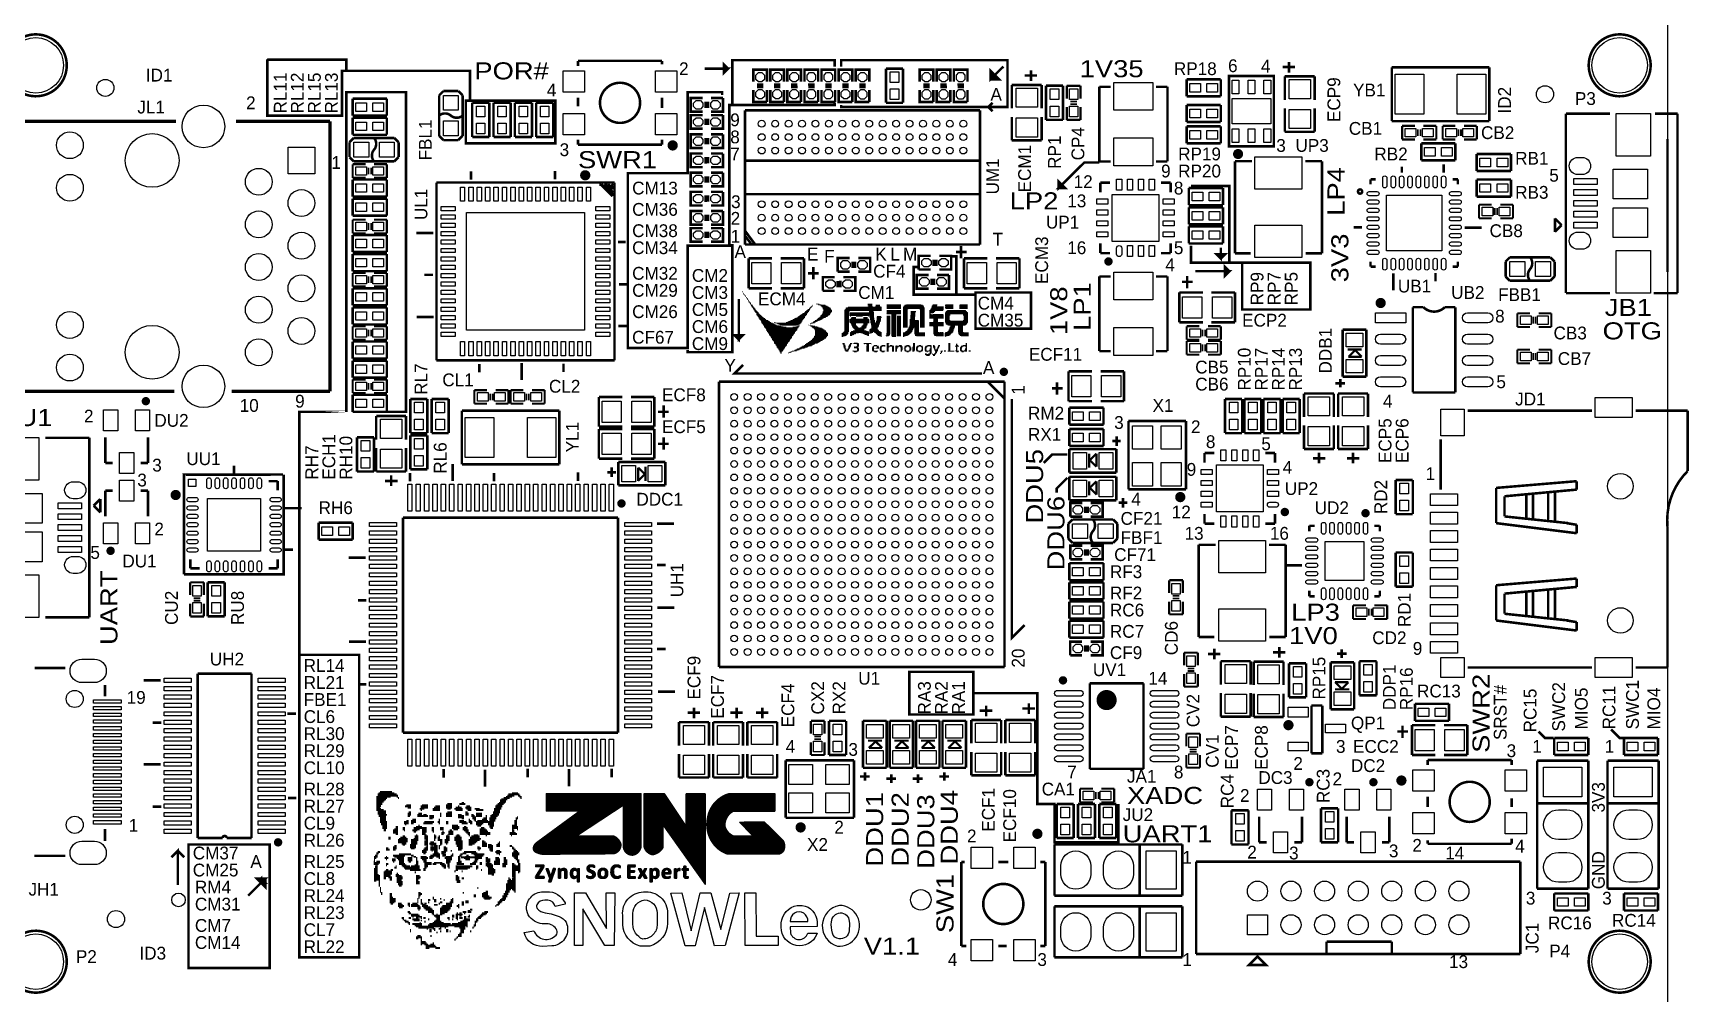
# Model space of a CAD drawing. Extents: x -86 to 498, y -49 to 361.
# Drawn here: x 2.7 to 101.3, y 0.6 to 57.9 of the extents above; entities that cross this region are included whole.
import ezdxf

# ---------------------------------------------------------------- set-up
doc = ezdxf.new("R2010")
doc.units = 0
for name, color, linetype in [('BOARD_GEOMETRY_OUTLINE', 2, 'CONTINUOUS'), ('BOARD_GEOMETRY_SILKSCREEN_TOP', 1, 'CONTINUOUS'), ('PACKAGE_GEOMETRY_SILKSCREEN_TOP', 3, 'CONTINUOUS'), ('PIN_TOP', 4, 'CONTINUOUS'), ('REF_DES_SILKSCREEN_TOP', 5, 'CONTINUOUS')]:
    doc.layers.add(name, color=color, linetype=linetype)

msp = doc.modelspace()

# ---------------------------------------------------------------- texts
at = {"layer": 'BOARD_GEOMETRY_SILKSCREEN_TOP', "width": 1.2}
for s, p in [('1V35', (64.9986, 55.245)), ('POR#', (28.956, 55.118)), ('OTG', (96.139, 39.624)), ('1V0', (77.47, 21.463)), ('XADC', (67.818, 11.938)), ('UART1', (67.564, 9.652))]:
    msp.add_text(s, height=1.016, dxfattribs=at).set_placement(p)
at = {"layer": 'BOARD_GEOMETRY_SILKSCREEN_TOP'}
for s, p in [('ID1', (9.398, 54.991)), ('A', (59.69, 53.848)), ('A', (15.621, 8.128)), ('ID3', (9.017, 2.667))]:
    msp.add_text(s, height=0.762, dxfattribs=at).set_placement(p)
for s, p in [('ID2', (90.678, 53.086)), ('SRST#', (90.424, 15.748)), ('MIO5', (95.25, 16.383)), ('MIO4', (99.568, 16.383)), ('3V3', (96.266, 11.43)), ('GND', (96.266, 6.858))]:
    msp.add_text(s, height=0.762, rotation=90, dxfattribs=at).set_placement(p)
at = {"layer": 'BOARD_GEOMETRY_SILKSCREEN_TOP', "width": 1.2}
for s, p in [('3V3', (81.0006, 43.0276)), ('1V8', (64.262, 39.878)), ('UART', (7.704582, 21.4122))]:
    msp.add_text(s, height=1.016, rotation=90, dxfattribs=at).set_placement(p)
at = {"layer": 'PACKAGE_GEOMETRY_SILKSCREEN_TOP'}
for s, p in [('6', (73.8378, 55.5498)), ('4', (75.7936, 55.5244)), ('2', (41.148, 55.372)), ('4', (33.274, 54.102)), ('2', (15.367, 53.34)), ('9', (44.196, 52.324)), ('3', (34.036, 50.546)), ('8', (44.196, 51.308)), ('3', (76.708, 50.8)), ('1', (20.447, 49.784)), ('7', (44.196, 50.292)), ('12', (64.643, 48.641)), ('9', (69.85, 49.276)), ('5', (92.964, 49.022)), ('8', (70.612, 48.26)), ('3', (44.2468, 47.4472)), ('13', (64.262, 47.498)), ('2', (44.2214, 46.4566)), ('1', (44.2214, 45.3898)), ('T', (59.817, 45.212)), ('16', (64.262, 44.704)), ('5', (70.612, 44.704)), ('A', (44.45, 44.4754)), ('E', (48.768, 44.323)), ('F', (49.784, 44.196)), ('K', (52.832, 44.323)), ('L', (53.721, 44.323)), ('M', (54.483, 44.323)), ('4', (70.104, 43.688)), ('8', (89.7382, 40.6273)), ('Y', (43.85056, 37.69106)), ('A', (59.24296, 37.56406)), ('5', (89.8144, 36.7157)), ('10', (14.986, 35.306)), ('9', (18.288, 35.56)), ('4', (83.058, 35.56)), ('2', (5.715, 34.671)), ('3', (67.056, 34.29)), ('2', (71.628, 34.036)), ('8', (72.517, 33.147)), ('5', (75.819, 33.02)), ('3', (8.89, 30.861)), ('3', (9.779, 31.75)), ('9', (71.374, 31.496)), ('4', (77.089, 31.623)), ('1', (85.598, 31.242)), ('4', (68.072, 29.718)), ('12', (70.485, 28.956)), ('2', (9.906, 27.94)), ('13', (71.247, 27.686)), ('16', (76.327, 27.686)), ('5', (6.096, 26.543)), ('9', (84.836, 20.828)), ('14', (69.088, 19.05)), ('19', (8.255, 17.907)), ('4', (47.498, 14.986)), ('3', (51.2318, 14.8082)), ('3', (80.264, 14.986)), ('3', (90.424, 14.732)), ('1', (91.948, 14.986)), ('1', (96.266, 14.986)), ('7', (64.262, 13.462)), ('8', (70.612, 13.462)), ('2', (77.724, 13.97)), ('2', (80.0608, 13.0556)), ('2', (74.549, 12.065)), ('1', (8.382, 10.287)), ('2', (50.3936, 10.1727)), ('2', (58.293, 9.652)), ('2', (84.8106, 9.0932)), ('1', (71.12, 8.382)), ('2', (74.9808, 8.6868)), ('3', (77.47, 8.636)), ('3', (83.4136, 8.763)), ('14', (86.7664, 8.636)), ('4', (90.932, 9.0424)), ('3', (91.567, 5.9436)), ('3', (96.1136, 5.9436)), ('4', (57.15, 2.286)), ('3', (62.484, 2.286)), ('1', (71.12, 2.286)), ('13', (86.995, 2.159))]:
    msp.add_text(s, height=0.762, dxfattribs=at).set_placement(p)
for s, p in [('1', (61.722, 36.322)), ('20', (61.722, 20.066))]:
    msp.add_text(s, height=0.762, rotation=90, dxfattribs=at).set_placement(p)
at = {"layer": 'PACKAGE_GEOMETRY_SILKSCREEN_TOP', "width": 1.2}
msp.add_text('V1.1', height=1.016, dxfattribs=at).set_placement((52.1462, 2.963418))
at = {"layer": 'REF_DES_SILKSCREEN_TOP'}
for s, p in [('RL11', (17.78, 53.086)), ('RL12', (18.796, 53.086)), ('RL15', (19.812, 53.086)), ('RL13', (20.828, 53.086)), ('ECP9', (80.518, 52.578)), ('FBL1', (26.416, 50.292)), ('RP1', (63.881, 49.784)), ('CP4', (65.278, 50.292)), ('UM1', (60.198, 48.26)), ('ECM1', (62.103, 48.387)), ('UL1', (26.162, 46.736)), ('ECM3', (63.119, 42.926)), ('RP9', (75.946, 41.656)), ('RP7', (76.962, 41.656)), ('RP5', (77.978, 41.656)), ('DDB1', (80.01, 37.592)), ('RP10', (75.184, 36.576)), ('RP17', (76.2, 36.576)), ('RP14', (77.216, 36.576)), ('RP13', (78.232, 36.576)), ('RL7', (26.162, 36.322)), ('YL1', (35.179, 32.893)), ('ECP5', (83.566, 32.258)), ('ECP6', (84.582, 32.258)), ('ECH1', (20.6756, 31.2674)), ('RH10', (21.6916, 31.2674)), ('RH7', (19.6596, 31.2674)), ('RL6', (27.305, 31.623)), ('RD2', (83.312, 29.21)), ('UH1', (41.402, 24.257)), ('CU2', (11.303, 22.606)), ('RU8', (15.24, 22.606)), ('RD1', (84.709, 22.479)), ('CD6', (70.8406, 20.8026)), ('ECF9', (42.418, 18.161)), ('RP15', (79.629, 18.161)), ('DDP1', (83.82, 17.526)), ('RP16', (84.836, 17.526)), ('ECF7', (43.815, 17.018)), ('ECF4', (48.006, 16.51)), ('CX2', (49.784, 17.272)), ('RX2', (51.054, 17.272)), ('RA3', (56.134, 17.272)), ('RA2', (57.15, 17.272)), ('RA1', (58.166, 17.272)), ('RC15', (92.202, 16.2052)), ('SWC2', (93.9038, 16.256)), ('RC11', (96.901, 16.383)), ('SWC1', (98.298, 16.383)), ('CV2', (72.136, 16.51)), ('CV1', (73.279, 14.097)), ('ECP7', (74.422, 13.97)), ('ECP8', (76.2, 13.97)), ('RC3', (79.883, 11.9888)), ('ECF1', (59.944, 10.287)), ('RC4', (74.168, 11.684)), ('ECF10', (61.214, 9.652)), ('JC1', (92.329, 3.048))]:
    msp.add_text(s, height=0.762, rotation=90, dxfattribs=at).set_placement(p)
for s, p in [('RP18', (70.612, 55.372)), ('YB1', (81.28, 54.102)), ('P3', (94.488, 53.594)), ('JL1', (8.89, 53.086)), ('CB1', (81.026, 51.816)), ('CB2', (88.9, 51.562)), ('UP3', (77.851, 50.8)), ('RP19', (70.866, 50.292)), ('RB2', (82.55, 50.292)), ('RB1', (90.932, 50.038)), ('RP20', (70.866, 49.276)), ('CM13', (38.354, 48.26)), ('RB3', (90.932, 48.006)), ('CM36', (38.354, 46.99)), ('CM38', (38.354, 45.72)), ('UP1', (62.992, 46.228)), ('CB8', (89.408, 45.72)), ('CM34', (38.354, 44.704)), ('CM32', (38.354, 43.18)), ('CM2', (41.91, 43.053)), ('CF4', (52.705, 43.307)), ('CM29', (38.354, 42.164)), ('CM3', (41.91, 42.037)), ('ECM4', (45.847, 41.656)), ('CM1', (51.816, 42.037)), ('UB1', (83.947, 42.418)), ('UB2', (87.122, 42.037)), ('FBB1', (89.916, 41.91)), ('CM26', (38.354, 40.894)), ('CM5', (41.91, 41.021)), ('CM4', (58.928, 41.402)), ('CM6', (41.91, 40.005)), ('CM35', (58.928, 40.386)), ('ECP2', (74.676, 40.386)), ('CF67', (38.354, 39.37)), ('CM9', (41.91, 38.989)), ('CB3', (93.218, 39.624)), ('ECF11', (61.976, 38.354)), ('CB7', (93.472, 38.1)), ('CL1', (27.051, 36.83)), ('CB5', (71.882, 37.592)), ('CL2', (33.401, 36.449)), ('ECF8', (40.132, 35.941)), ('CB6', (71.882, 36.576)), ('RM2', (61.9252, 34.8488)), ('X1', (69.342, 35.306)), ('JD1', (90.932, 35.687)), ('DU2', (9.906, 34.417)), ('ECF5', (40.132, 34.036)), ('RX1', (61.9252, 33.5788)), ('UU1', (11.811, 32.131)), ('UP2', (77.216, 30.353)), ('RH6', (19.685, 29.21)), ('DDC1', (38.608, 29.718)), ('UD2', (78.994, 29.21)), ('CF21', (67.437, 28.575)), ('FBF1', (67.437, 27.432)), ('DU1', (8.001, 26.035)), ('CF71', (67.056, 26.416)), ('RF3', (66.802, 25.4)), ('RF2', (66.802, 24.13)), ('RC6', (66.802, 23.114)), ('RC7', (66.802, 21.844)), ('CD2', (82.423, 21.463)), ('UH2', (13.208, 20.193)), ('CF9', (66.802, 20.574)), ('RL14', (18.796, 19.812)), ('U1', (51.816, 19.05)), ('UV1', (65.786, 19.558)), ('RL21', (18.796, 18.796)), ('RC13', (85.09, 18.288)), ('FBE1', (18.796, 17.78)), ('CL6', (18.796, 16.764)), ('QP1', (81.153, 16.383)), ('RL30', (18.796, 15.748)), ('RL29', (18.796, 14.732)), ('ECC2', (81.28, 14.986)), ('CL10', (18.796, 13.716)), ('JA1', (67.818, 13.208)), ('DC3', (75.6412, 13.1318)), ('DC2', (81.153, 13.843)), ('RL28', (18.796, 12.446)), ('CA1', (62.738, 12.446)), ('RL27', (18.796, 11.43)), ('CL9', (18.796, 10.414)), ('JU2', (67.564, 10.922)), ('RL26', (18.796, 9.398)), ('X2', (48.768, 9.144)), ('CM37', (12.192, 8.636)), ('RL25', (18.796, 8.128)), ('CM25', (12.192, 7.62)), ('JH1', (2.413, 6.477)), ('RM4', (12.319, 6.604)), ('CL8', (18.796, 7.112)), ('CM31', (12.319, 5.588)), ('RL24', (18.796, 6.096)), ('CM7', (12.319, 4.318)), ('RL23', (18.796, 5.08)), ('RC16', (92.8878, 4.4704)), ('RC14', (96.6978, 4.6228)), ('CM14', (12.319, 3.302)), ('CL7', (18.796, 4.064)), ('P2', (5.2324, 2.4638)), ('RL22', (18.796, 3.048)), ('P4', (92.964, 2.794))]:
    msp.add_text(s, height=0.762, dxfattribs=at).set_placement(p)
at = {"layer": 'REF_DES_SILKSCREEN_TOP', "width": 1.2}
for s, p in [('SWR1', (35.1282, 49.826418)), ('LP2', (60.833, 47.371)), ('JB1', (96.266, 41.021)), ('JU1', (0.9398, 34.459418)), ('LP3', (77.597, 22.86))]:
    msp.add_text(s, height=1.016, dxfattribs=at).set_placement(p)
for s, p in [('LP4', (80.772, 46.99)), ('LP1', (65.659, 40.132)), ('DDU5', (62.822836, 28.6512)), ('DDU6', (64.092836, 25.8572)), ('SWR2', (89.408, 14.986)), ('DDU1', (53.297836, 8.2042)), ('DDU2', (54.821836, 8.2042)), ('DDU3', (56.345836, 8.0772)), ('DDU4', (57.742836, 8.3312)), ('SW1', (57.488836, 4.2418))]:
    msp.add_text(s, height=1.016, rotation=90, dxfattribs=at).set_placement(p)

# ---------------------------------------------------------------- linework, layer by layer
at = {"layer": 'BOARD_GEOMETRY_OUTLINE'}
msp.add_lwpolyline([(0, 58.50001), (100.000054, 58.50001), (100.000054, 0), (88.265, 0)], dxfattribs=at)
at = {"layer": 'BOARD_GEOMETRY_SILKSCREEN_TOP', "const_width": 0.1524}
for points in [[(28.702, 53.848), (28.702, 55.626), (21.336, 55.626), (21.336, 56.2864), (16.6624, 56.2864), (16.637, 56.261), (16.637, 52.959), (21.082, 52.959), (21.082, 55.626), (21.336, 55.626)], [(50.419, 55.88), (50.419, 56.261), (44.323, 56.261), (44.323, 53.594), (44.1452, 53.594), (44.1452, 45.212), (44.323, 45.212), (44.323, 45.2374), (44.1706, 45.2374)], [(50.8, 55.88), (50.8, 56.261), (60.706, 56.261), (60.706, 53.467), (50.8, 53.467), (50.8, 53.594)], [(42.672, 55.753), (44.069, 55.753), (43.815, 55.499), (43.815, 56.007), (44.069, 55.753)], [(60.452, 55.88), (59.69, 55.118), (59.69, 55.626), (60.198, 55.118), (59.69, 55.118), (59.69, 55.245), (59.817, 55.372), (59.944, 55.245), (59.944, 55.372), (59.817, 55.499), (59.817, 55.372)], [(21.336, 35.306), (21.336, 54.356), (24.892, 54.356), (24.892, 35.306), (23.622, 35.306)], [(43.942, 45.212), (41.656, 45.212), (41.656, 39.116), (38.1, 39.116), (38.1, 49.53), (41.656, 49.53), (41.656, 54.356), (43.7134, 54.356), (43.7134, 54.1782)], [(44.323, 53.594), (50.419, 53.594), (50.419, 53.721)], [(59.817, 53.213), (59.563, 53.467), (59.817, 53.721)], [(66.167, 50.165), (65.278, 50.165), (63.754, 48.641), (63.754, 49.022), (64.135, 48.641), (63.754, 48.641), (63.881, 48.768), (63.754, 48.895)], [(74.93, 44.196), (74.676, 44.196), (74.676, 41.402), (78.74, 41.402), (78.74, 44.196), (73.914, 44.196), (73.914, 48.768), (71.628, 48.768)], [(41.656, 38.989), (41.656, 38.862), (44.323, 38.862), (44.323, 45.212), (43.942, 45.212)], [(55.372, 43.942), (55.118, 43.942), (55.118, 42.291), (57.658, 42.291), (57.658, 44.577), (57.404, 44.577)], [(73.914, 44.196), (71.628, 44.196), (71.628, 45.212)], [(73.406, 45.085), (73.406, 44.45), (73.152, 44.704), (73.66, 44.704), (73.406, 44.45)], [(71.882, 43.688), (73.914, 43.688), (73.66, 43.434), (73.66, 43.942), (73.914, 43.688)], [(57.658, 42.291), (58.801, 42.291), (58.801, 40.259), (62.103, 40.259), (62.103, 42.418), (58.801, 42.418), (58.801, 42.291)], [(44.704, 42.037), (44.704, 39.624), (44.45, 39.878), (44.958, 39.878), (44.704, 39.624), (44.704, 39.751)], [(59.182, 37.592), (44.45, 37.592), (44.958, 38.1)], [(60.96, 36.068), (60.96, 21.844), (61.722, 22.606)], [(64.262, 32.766), (63.373, 32.766), (62.865, 32.258)], [(64.262, 31.369), (63.627, 30.734), (63.627, 30.48)], [(67.31, 11.938), (67.31, 9.652), (63.5, 9.652), (63.5, 11.938), (62.484, 11.938), (62.484, 18.542), (58.674, 18.542)], [(93.218, 15.875), (92.71, 15.875), (92.329, 16.256)], [(97.409, 15.875), (97.155, 15.875), (96.647, 16.383)], [(11.303, 7.112), (11.303, 9.144), (10.922, 8.763)], [(11.303, 9.144), (11.684, 8.763)], [(15.494, 6.477), (16.51, 7.493), (16.002, 7.493), (16.51, 6.985), (16.51, 7.493), (16.383, 7.493), (16.256, 7.366), (16.383, 7.239), (16.51, 7.239), (16.383, 7.366), (16.256, 7.366), (16.256, 7.493), (16.129, 7.366)]]:
    msp.add_lwpolyline(points, dxfattribs=at)
for points in [[(28.702, 51.308), (33.782, 51.308), (33.782, 53.848), (28.448, 53.848), (28.448, 51.308)], [(21.59, 35.306), (18.542, 35.306), (18.542, 2.794), (22.098, 2.794), (22.098, 20.828), (18.542, 20.828), (18.542, 35.306)], [(55.118, 19.812), (58.674, 19.812), (58.674, 17.272), (54.864, 17.272), (54.864, 19.812)], [(12.192, 9.525), (16.764, 9.525), (16.764, 2.159), (11.938, 2.159), (11.938, 9.525)]]:
    msp.add_lwpolyline(points, close=True, dxfattribs=at)
at = {"layer": 'BOARD_GEOMETRY_SILKSCREEN_TOP'}
for points in [[(34.356294, 6.038088), (34.375344, 5.967222), (33.761426, 5.82422, 0.37611), (33.342326, 6.199378), (33.157922, 6.20141, 0.320725), (32.682434, 5.922518, 0.273549), (32.706056, 5.714492, 0.208066), (33.169606, 5.45338, -0.091617), (34.120836, 5.174234, -0.203716), (34.47161, 4.758436, -0.490951), (33.568132, 3.475736), (33.032954, 3.452114, -0.364848), (31.92145, 4.283456), (32.49803, 4.384294, 0.556797), (33.825434, 4.125214, 0.298648), (33.873948, 4.412234, 0.314206), (33.250124, 4.793234, -0.198766), (32.34436, 5.104638, -0.177182), (32.080708, 5.591556, -0.463655), (33.061148, 6.703568, 0.020433), (33.269174, 6.707886, -0.316807), (34.356294, 6.038088)], [(40.468296, 5.415026), (40.46728, 4.840986, -0.338873), (39.400226, 3.467862), (38.834568, 3.466592, -0.342022), (37.803074, 4.754372), (37.794184, 5.305044, -0.440113), (39.031418, 6.698996, -0.448558), (40.468296, 5.415026)], [(39.841678, 5.44322), (39.838122, 4.78536, -0.434548), (38.989508, 3.88874, -0.309735), (38.398704, 4.76631), (38.404038, 5.411216, -0.389805), (39.107364, 6.224016, -0.399459), (39.841678, 5.44322)], [(47.763176, 4.609592), (47.780194, 4.25069, 0.738828), (48.815752, 4.23672), (49.36236, 4.246118), (49.349406, 4.172966, -0.825124), (47.223172, 4.591812), (47.223934, 4.85394, -0.328982), (48.186086, 5.894578), (48.481234, 5.895848, -0.377175), (49.363884, 4.89204), (49.363884, 4.629658)], [(47.771304, 4.93649), (48.811434, 4.93649, 1.111583), (47.771304, 4.93649)], [(50.6984, 5.892546, 0.792977), (50.577242, 3.464814, 1.037616), (50.6984, 5.892546)], [(50.744628, 5.453126, -0.39087), (51.281076, 4.952492, -0.043206), (51.274472, 4.377944, -0.421171), (50.673, 3.896106, -0.309986), (50.276506, 4.246118, -0.082537), (50.221134, 4.918202, -0.360355), (50.744628, 5.453126)]]:
    msp.add_lwpolyline(points, format="xyb", close=True, dxfattribs=at)
for points in [[(35.580066, 6.648196), (36.834064, 4.515612), (36.814506, 6.645148), (37.323014, 6.645148), (37.292788, 3.499104), (36.71951, 3.496818), (35.418014, 5.698998), (35.417506, 3.501898), (34.92373, 3.509518), (34.930334, 6.638036)], [(41.307258, 6.645148), (41.867328, 4.383532), (42.413428, 6.650228), (43.029886, 6.650228), (43.625008, 4.458208), (44.163742, 6.629908), (44.732702, 6.633972), (43.885104, 3.49885), (43.265598, 3.49377), (42.663872, 5.775198), (42.1005, 3.494278), (41.512998, 3.494278), (40.653716, 6.627368)], [(45.726604, 6.651244), (45.730414, 4.052062), (47.040546, 4.052062), (47.041054, 3.502152), (45.074332, 3.502152), (45.071538, 6.650736)]]:
    msp.add_lwpolyline(points, close=True, dxfattribs=at)
at = {"layer": 'PACKAGE_GEOMETRY_SILKSCREEN_TOP'}
for points, const_width in [([(4.644898, 55.55615, 1), (1.044702, 56.35625, 1)], 0.1524), ([(98.955098, 55.55615, 1), (95.354902, 56.35625, 1)], 0.1524), ([(37.633402, 54.91607, 1), (37.633402, 52.52593, 1)], 0.1524), ([(40.767, 51.3334, 1), (40.767, 51.0286, 1)], 0.3048), ([(74.432668, 50.520346, -0.414214), (74.282554, 50.67046, -1), (74.582528, 50.67046, -0.41471), (74.432668, 50.520346)], 0.299974), ([(35.56, 49.2506, 1), (35.56, 49.5554, 1)], 0.3048), ([(81.822544, 48.434752, 1), (81.572608, 48.434752, 1)], 0.1524), ([(66.716148, 44.392088, 1), (66.716148, 44.141644, 1)], 0.249936), ([(83.074256, 41.791636, 1), (82.769456, 41.791636, 1)], 0.3048), ([(60.486544, 37.564314, 1), (60.486544, 37.81425, 1)], 0.249936), ([(9.522968, 35.941, 1), (9.273032, 35.941, 1)], 0.249936), ([(11.3284, 30.353, 1), (11.0236, 30.353, 1)], 0.3048), ([(37.719, 29.720032, 1), (37.719, 29.969968, 1)], 0.249936), ([(70.993, 30.3784, 1), (70.993, 30.0736, 1)], 0.3048), ([(77.090778, 29.337, 1), (77.341222, 29.337, 1)], 0.249936), ([(82.021934, 29.140912, 1), (82.021934, 29.390848, 1)], 0.249936), ([(7.174738, 27.02433, 1), (7.424674, 27.02433, 1)], 0.249936), ([(64.132968, 19.304, 1), (63.883032, 19.304, 1)], 0.249936), ([(66.904616, 18.130774, 1), (66.304668, 18.130774, 1)], 0.599948), ([(77.585062, 16.635984, 1), (77.280262, 16.635984, 1)], 0.3048), ([(78.804262, 13.23467, 1), (78.554326, 13.23467, 1)], 0.249936), ([(82.614262, 13.23467, 1), (82.364326, 13.23467, 1)], 0.249936), ([(84.159344, 13.1826, 1), (84.159344, 13.4874, 1)], 0.3048), ([(88.223344, 10.86993, 1), (88.223344, 13.26007, 1)], 0.1524), ([(48.5394, 10.541, 1), (48.2346, 10.541, 1)], 0.3048), ([(17.272, 9.776968, 1), (17.272, 9.527032, 1)], 0.249936), ([(62.3316, 10.16, 1), (62.6364, 10.16, 1)], 0.3048), ([(59.257946, 5.978398, 1), (61.648086, 5.978398, 1)], 0.1524), ([(4.644898, 2.13995, 1), (1.044702, 2.94005, 1)], 0.1524), ([(98.955098, 2.13995, 1), (95.354902, 2.94005, 1)], 0.1524)]:
    msp.add_lwpolyline(points, format="xyb", close=True, dxfattribs=dict(at, const_width=const_width))
for points, const_width in [([(35.13328, 56.221122), (40.133524, 56.221122)], 0.1524), ([(35.13328, 55.920894), (35.13328, 56.221122)], 0.1524), ([(40.133524, 56.221122), (40.133524, 56.02097)], 0.1524), ([(77.47, 56.1594), (77.47, 55.5244)], 0.1524), ([(46.3804, 54.991), (46.3804, 55.7022), (45.5676, 55.7022), (45.5676, 54.991)], 0.1524), ([(47.3964, 54.991), (47.3964, 55.7022), (46.5836, 55.7022), (46.5836, 54.991)], 0.1524), ([(48.4124, 54.991), (48.4124, 55.7022), (47.5996, 55.7022), (47.5996, 54.991)], 0.1524), ([(49.4284, 54.991), (49.4284, 55.7022), (48.6156, 55.7022), (48.6156, 54.991)], 0.1524), ([(50.4444, 54.991), (50.4444, 55.7022), (49.6316, 55.7022), (49.6316, 54.991)], 0.1524), ([(51.4604, 54.991), (51.4604, 55.7022), (50.6476, 55.7022), (50.6476, 54.991)], 0.1524), ([(52.47894, 54.98846), (52.47894, 55.69966), (51.66614, 55.69966), (51.66614, 54.98846)], 0.1524), ([(53.467, 55.753), (54.483, 55.753)], 0.1524), ([(53.467, 53.721), (53.467, 55.753)], 0.1524), ([(54.483, 55.753), (54.483, 53.721)], 0.1524), ([(56.28894, 54.98846), (56.28894, 55.69966), (55.47614, 55.69966), (55.47614, 54.98846)], 0.1524), ([(57.30494, 54.98846), (57.30494, 55.69966), (56.49214, 55.69966), (56.49214, 54.98846)], 0.1524), ([(58.32094, 54.98846), (58.32094, 55.69966), (57.50814, 55.69966), (57.50814, 54.98846)], 0.1524), ([(62.4586, 55.3466), (61.722, 55.3466)], 0.1524), ([(62.103, 55.6514), (62.103, 55.0164)], 0.1524), ([(77.8256, 55.8546), (77.089, 55.8546)], 0.1524), ([(77.216, 55.2958), (77.216, 53.8988)], 0.1524), ([(78.994, 55.2958), (77.216, 55.2958)], 0.1524), ([(78.994, 53.8988), (78.994, 55.2958)], 0.1524), ([(89.387934, 55.8292), (83.58632, 55.8292)], 0.1524), ([(83.58632, 55.8292), (83.58632, 52.629054)], 0.1524), ([(89.387934, 52.629054), (89.387934, 55.8292)], 0.1524), ([(27.1145, 54.4195), (26.8605, 54.1655)], 0.1524), ([(26.8605, 54.1655), (26.8605, 51.7525)], 0.1524), ([(28.0035, 54.4195), (27.1145, 54.4195)], 0.1524), ([(28.2575, 54.1655), (28.0035, 54.4195)], 0.1524), ([(28.2575, 51.7525), (28.2575, 54.1655)], 0.1524), ([(45.5676, 54.483), (45.5676, 53.7718), (46.3804, 53.7718)], 0.1524), ([(45.7835, 54.8132), (46.1645, 54.8132)], 0.1524), ([(45.78858, 54.6608), (46.16958, 54.6608)], 0.1524), ([(46.3804, 53.7718), (46.3804, 54.483)], 0.1524), ([(46.5836, 54.483), (46.5836, 53.7718), (47.3964, 53.7718)], 0.1524), ([(46.7995, 54.8132), (47.1805, 54.8132)], 0.1524), ([(46.80458, 54.6608), (47.18558, 54.6608)], 0.1524), ([(47.3964, 53.7718), (47.3964, 54.483)], 0.1524), ([(47.5996, 54.483), (47.5996, 53.7718), (48.4124, 53.7718)], 0.1524), ([(47.8155, 54.8132), (48.1965, 54.8132)], 0.1524), ([(47.82058, 54.6608), (48.20158, 54.6608)], 0.1524), ([(48.4124, 53.7718), (48.4124, 54.483)], 0.1524), ([(48.6156, 54.483), (48.6156, 53.7718), (49.4284, 53.7718)], 0.1524), ([(48.8315, 54.8132), (49.2125, 54.8132)], 0.1524), ([(48.83658, 54.6608), (49.21758, 54.6608)], 0.1524), ([(49.4284, 53.7718), (49.4284, 54.483)], 0.1524), ([(49.6316, 54.483), (49.6316, 53.7718), (50.4444, 53.7718)], 0.1524), ([(49.8475, 54.8132), (50.2285, 54.8132)], 0.1524), ([(49.85258, 54.6608), (50.23358, 54.6608)], 0.1524), ([(50.4444, 53.7718), (50.4444, 54.483)], 0.1524), ([(50.6476, 54.483), (50.6476, 53.7718), (51.4604, 53.7718)], 0.1524), ([(50.8635, 54.8132), (51.2445, 54.8132)], 0.1524), ([(50.86858, 54.6608), (51.24958, 54.6608)], 0.1524), ([(51.4604, 53.7718), (51.4604, 54.483)], 0.1524), ([(51.66614, 54.48046), (51.66614, 53.76926), (52.47894, 53.76926)], 0.1524), ([(51.88204, 54.81066), (52.26304, 54.81066)], 0.1524), ([(51.88712, 54.65826), (52.26812, 54.65826)], 0.1524), ([(52.47894, 53.76926), (52.47894, 54.48046)], 0.1524), ([(55.47614, 54.48046), (55.47614, 53.76926), (56.28894, 53.76926)], 0.1524), ([(55.69204, 54.81066), (56.07304, 54.81066)], 0.1524), ([(55.69712, 54.65826), (56.07812, 54.65826)], 0.1524), ([(56.28894, 53.76926), (56.28894, 54.48046)], 0.1524), ([(56.49214, 54.48046), (56.49214, 53.76926), (57.30494, 53.76926)], 0.1524), ([(56.70804, 54.81066), (57.08904, 54.81066)], 0.1524), ([(56.71312, 54.65826), (57.09412, 54.65826)], 0.1524), ([(57.30494, 53.76926), (57.30494, 54.48046)], 0.1524), ([(57.50814, 54.48046), (57.50814, 53.76926), (58.32094, 53.76926)], 0.1524), ([(57.72404, 54.81066), (58.10504, 54.81066)], 0.1524), ([(57.72912, 54.65826), (58.11012, 54.65826)], 0.1524), ([(58.32094, 53.76926), (58.32094, 54.48046)], 0.1524), ([(60.96, 54.7878), (60.96, 53.3908)], 0.1524), ([(62.738, 54.7878), (60.96, 54.7878)], 0.1524), ([(62.738, 53.3908), (62.738, 54.7878)], 0.1524), ([(62.992, 54.737), (64.008, 54.737)], 0.1524), ([(62.992, 52.705), (62.992, 54.737)], 0.1524), ([(64.008, 54.737), (64.008, 52.705)], 0.1524), ([(64.2366, 54.737), (64.2366, 53.975)], 0.127), ([(65.024, 54.737), (65.0494, 54.737), (64.2366, 54.737)], 0.127), ([(65.0494, 53.975), (65.0494, 54.737)], 0.127), ([(66.169032, 54.67604), (66.8528, 54.67604)], 0.1524), ([(66.169032, 50.226214), (66.169032, 54.67604)], 0.1524), ([(69.5452, 54.67604), (70.228968, 54.67604)], 0.1524), ([(70.228968, 54.67604), (70.228968, 50.226214)], 0.1524), ([(71.374, 54.102), (71.374, 55.118)], 0.1524), ([(71.374, 55.118), (73.406, 55.118)], 0.1524), ([(73.406, 55.118), (73.406, 54.102)], 0.1524), ([(21.717, 53.975), (23.749, 53.975)], 0.1524), ([(21.717, 52.959), (21.717, 53.975)], 0.1524), ([(23.749, 53.975), (23.749, 52.959)], 0.1524), ([(28.829, 53.721), (29.845, 53.721)], 0.1524), ([(28.829, 51.689), (28.829, 53.721)], 0.1524), ([(29.845, 53.721), (29.845, 51.689)], 0.1524), ([(30.099, 53.721), (31.115, 53.721)], 0.1524), ([(30.099, 51.689), (30.099, 53.721)], 0.1524), ([(31.115, 53.721), (31.115, 51.689)], 0.1524), ([(31.369, 53.721), (32.385, 53.721)], 0.1524), ([(31.369, 51.689), (31.369, 53.721)], 0.1524), ([(32.385, 53.721), (32.385, 51.689)], 0.1524), ([(32.639, 53.721), (33.655, 53.721)], 0.1524), ([(32.639, 51.689), (32.639, 53.721)], 0.1524), ([(33.655, 53.721), (33.655, 51.689)], 0.1524), ([(35.13328, 53.521102), (35.13328, 54.020974)], 0.1524), ([(40.133524, 53.421026), (40.133524, 54.020974)], 0.1524), ([(42.54754, 54.00294), (41.83634, 54.00294), (41.83634, 53.19014), (42.54754, 53.19014)], 0.1524), ([(42.72534, 53.40604), (42.72534, 53.78704)], 0.1524), ([(42.87774, 53.41112), (42.87774, 53.79212)], 0.1524), ([(43.05554, 53.19014), (43.76674, 53.19014), (43.76674, 54.00294)], 0.1524), ([(43.76674, 54.00294), (43.05554, 54.00294)], 0.1524), ([(45.070014, 53.2765), (45.070014, 45.276516)], 0.1524), ([(59.069986, 53.2765), (45.070014, 53.2765)], 0.1524), ([(54.483, 53.721), (53.467, 53.721)], 0.1524), ([(59.069986, 45.276516), (59.069986, 53.2765)], 0.1524), ([(64.2366, 53.467), (64.2366, 52.705)], 0.127), ([(64.8462, 53.7972), (64.4398, 53.7972)], 0.1016), ([(64.8462, 53.6448), (64.4398, 53.6448)], 0.1016), ([(65.0494, 52.705), (65.0494, 53.467)], 0.127), ([(73.406, 54.102), (71.374, 54.102)], 0.1524), ([(71.374, 52.578), (71.374, 53.594)], 0.1524), ([(71.374, 53.594), (73.406, 53.594)], 0.1524), ([(73.406, 53.594), (73.406, 52.578)], 0.1524), ([(77.216, 51.9938), (77.216, 53.3908)], 0.1524), ([(78.994, 53.3908), (78.994, 51.9938)], 0.1524), ([(-1.145286, 52.620926), (11.201654, 52.620926)], 0.199898), ([(14.757654, 52.620926), (20.354798, 52.620926)], 0.199898), ([(20.354798, 52.620926), (20.354798, 36.520882)], 0.199898), ([(23.749, 52.959), (21.717, 52.959)], 0.1524), ([(21.717, 52.832), (23.749, 52.832)], 0.1524), ([(21.717, 51.816), (21.717, 52.832)], 0.1524), ([(23.749, 52.832), (23.749, 51.816)], 0.1524), ([(42.54754, 52.98694), (41.83634, 52.98694), (41.83634, 52.17414), (42.54754, 52.17414)], 0.1524), ([(42.72534, 52.39004), (42.72534, 52.77104)], 0.1524), ([(42.87774, 52.39512), (42.87774, 52.77612)], 0.1524), ([(43.05554, 52.17414), (43.76674, 52.17414), (43.76674, 52.98694)], 0.1524), ([(43.76674, 52.98694), (43.05554, 52.98694)], 0.1524), ([(60.96, 51.4858), (60.96, 52.8828)], 0.1524), ([(62.738, 52.8828), (62.738, 51.4858)], 0.1524), ([(64.008, 52.705), (62.992, 52.705)], 0.1524), ([(64.2366, 52.705), (65.0494, 52.705)], 0.127), ([(73.406, 52.578), (71.374, 52.578)], 0.1524), ([(71.374, 51.308), (71.374, 52.324)], 0.1524), ([(71.374, 52.324), (73.406, 52.324)], 0.1524), ([(73.406, 52.324), (73.406, 51.308)], 0.1524), ([(83.58632, 52.629054), (89.387934, 52.629054)], 0.1524), ([(84.201, 52.3494), (84.201, 51.5366)], 0.127), ([(84.963, 52.3494), (84.201, 52.3494)], 0.127), ([(86.233, 52.3494), (85.471, 52.3494)], 0.127), ([(86.233, 51.562), (86.233, 51.5366), (86.233, 52.3494)], 0.127), ([(86.614, 52.324), (86.614, 52.3494), (86.614, 51.5366)], 0.127), ([(87.376, 52.3494), (86.614, 52.3494)], 0.127), ([(88.646, 52.3494), (87.884, 52.3494)], 0.127), ([(88.646, 51.5366), (88.646, 52.3494)], 0.127), ([(93.950282, 53.081174), (96.585532, 53.081174)], 0.1524), ([(93.950282, 42.38117), (93.950282, 53.081174)], 0.1524), ([(99.252532, 53.081174), (100.600256, 53.081174)], 0.1524), ([(100.600256, 53.081174), (100.600256, 43.631104)], 0.1524), ([(21.7805, 51.6255), (21.5265, 51.3715)], 0.1524), ([(21.5265, 51.3715), (21.5265, 50.4825)], 0.1524), ([(23.749, 51.816), (21.717, 51.816)], 0.1524), ([(24.1935, 51.6255), (21.7805, 51.6255)], 0.1524), ([(24.4475, 51.3715), (24.1935, 51.6255)], 0.1524), ([(24.4475, 50.4825), (24.4475, 51.3715)], 0.1524), ([(26.8605, 51.7525), (27.1145, 51.4985)], 0.1524), ([(27.1145, 51.4985), (28.0035, 51.4985)], 0.1524), ([(28.0035, 51.4985), (28.2575, 51.7525)], 0.1524), ([(29.845, 51.689), (28.829, 51.689)], 0.1524), ([(31.115, 51.689), (30.099, 51.689)], 0.1524), ([(32.385, 51.689), (31.369, 51.689)], 0.1524), ([(33.655, 51.689), (32.639, 51.689)], 0.1524), ([(35.13328, 51.220878), (35.13328, 51.521106)], 0.1524), ([(40.133524, 51.220878), (35.13328, 51.220878)], 0.1524), ([(40.133524, 51.521106), (40.133524, 51.220878)], 0.1524), ([(42.54754, 51.84394), (41.83634, 51.84394), (41.83634, 51.03114), (42.54754, 51.03114)], 0.1524), ([(42.72534, 51.24704), (42.72534, 51.62804)], 0.1524), ([(42.87774, 51.25212), (42.87774, 51.63312)], 0.1524), ([(43.05554, 51.03114), (43.76674, 51.03114), (43.76674, 51.84394)], 0.1524), ([(43.76674, 51.84394), (43.05554, 51.84394)], 0.1524), ([(62.738, 51.4858), (60.96, 51.4858)], 0.1524), ([(73.406, 51.308), (71.374, 51.308)], 0.1524), ([(78.994, 51.9938), (77.216, 51.9938)], 0.1524), ([(84.201, 51.5366), (84.963, 51.5366)], 0.127), ([(85.1408, 51.7398), (85.1408, 52.1462)], 0.1016), ([(85.2932, 51.7398), (85.2932, 52.1462)], 0.1016), ([(85.344, 50.292), (85.344, 51.308)], 0.1524), ([(85.344, 51.308), (87.376, 51.308)], 0.1524), ([(85.471, 51.5366), (86.233, 51.5366)], 0.127), ([(86.614, 51.5366), (87.376, 51.5366)], 0.127), ([(87.376, 51.308), (87.376, 50.292)], 0.1524), ([(87.5538, 52.1462), (87.5538, 51.7398)], 0.1016), ([(87.7062, 52.1462), (87.7062, 51.7398)], 0.1016), ([(87.884, 51.5366), (88.646, 51.5366)], 0.127), ([(100.000308, 51.556158), (100.000308, 43.631104)], 0.1524), ([(21.5265, 50.4825), (21.7805, 50.2285)], 0.1524), ([(21.7805, 50.2285), (24.1935, 50.2285)], 0.1524), ([(24.1935, 50.2285), (24.4475, 50.4825)], 0.1524), ([(42.54754, 50.70094), (41.83634, 50.70094), (41.83634, 49.88814), (42.54754, 49.88814)], 0.1524), ([(42.72534, 50.10404), (42.72534, 50.48504)], 0.1524), ([(42.87774, 50.10912), (42.87774, 50.49012)], 0.1524), ([(43.05554, 49.88814), (43.76674, 49.88814), (43.76674, 50.70094)], 0.1524), ([(43.76674, 50.70094), (43.05554, 50.70094)], 0.1524), ([(45.070014, 50.276506), (59.069986, 50.276506)], 0.1524), ([(66.8528, 50.226214), (66.169032, 50.226214)], 0.1524), ([(70.228968, 50.226214), (69.5452, 50.226214)], 0.1524), ([(74.2442, 44.7548), (74.2442, 50.2412)], 0.1524), ([(74.2442, 50.2412), (75.2602, 50.2412)], 0.1524), ([(78.4352, 50.2412), (79.4258, 50.2412)], 0.1524), ([(79.4258, 50.2412), (79.4258, 44.7548)], 0.1524), ([(87.376, 50.292), (85.344, 50.292)], 0.1524), ([(88.646, 49.657), (88.646, 50.673)], 0.1524), ([(88.646, 50.673), (90.678, 50.673)], 0.1524), ([(90.678, 50.673), (90.678, 49.657)], 0.1524), ([(21.717, 50.038), (21.717, 50.0634), (21.717, 49.2506)], 0.127), ([(22.479, 50.0634), (21.717, 50.0634)], 0.127), ([(21.717, 49.2506), (22.479, 49.2506)], 0.127), ([(22.6568, 49.8602), (22.6568, 49.4538)], 0.1016), ([(22.8092, 49.8602), (22.8092, 49.4538)], 0.1016), ([(23.749, 50.0634), (22.987, 50.0634)], 0.127), ([(22.987, 49.2506), (23.749, 49.2506)], 0.127), ([(23.749, 49.2506), (23.749, 50.0634)], 0.127), ([(28.7528, 49.131982), (28.7528, 49.639982)], 0.1524), ([(33.7566, 49.157382), (33.7566, 49.665382)], 0.1524), ([(42.54754, 49.55794), (41.83634, 49.55794), (41.83634, 48.74514), (42.54754, 48.74514)], 0.1524), ([(42.72534, 48.96104), (42.72534, 49.34204)], 0.1524), ([(42.87774, 48.96612), (42.87774, 49.34712)], 0.1524), ([(43.05554, 48.74514), (43.76674, 48.74514), (43.76674, 49.55794)], 0.1524), ([(43.76674, 49.55794), (43.05554, 49.55794)], 0.1524), ([(84.183982, 49.554892), (84.183982, 49.911)], 0.1524), ([(86.673182, 50.062892), (86.673182, 49.554892)], 0.1524), ([(90.678, 49.657), (88.646, 49.657)], 0.1524), ([(21.717, 48.133), (21.717, 49.149)], 0.1524), ([(21.717, 49.149), (23.749, 49.149)], 0.1524), ([(23.749, 49.149), (23.749, 48.133)], 0.1524), ([(26.704036, 48.970946), (26.704036, 38.371018)], 0.1524), ([(37.303964, 48.970946), (26.704036, 48.970946)], 0.1524), ([(36.504118, 48.87087), (36.404042, 48.87087)], 0.199898), ([(37.204142, 48.1711), (36.504118, 48.87087)], 0.199898), ([(36.704016, 48.87087), (37.204142, 48.370998)], 0.199898), ([(36.903914, 48.87087), (36.704016, 48.87087)], 0.199898), ([(37.204142, 48.570896), (36.903914, 48.87087)], 0.199898), ([(37.104066, 48.87087), (37.204142, 48.771048)], 0.199898), ([(37.204142, 48.771048), (37.204142, 48.570896)], 0.199898), ([(37.204142, 48.370998), (37.204142, 48.1711)], 0.199898), ([(37.303964, 38.371018), (37.303964, 48.970946)], 0.1524), ([(42.54754, 48.41494), (41.83634, 48.41494), (41.83634, 47.60214), (42.54754, 47.60214)], 0.1524), ([(43.05554, 47.60214), (43.76674, 47.60214), (43.76674, 48.41494)], 0.1524), ([(43.76674, 48.41494), (43.05554, 48.41494)], 0.1524), ([(45.070014, 48.27651), (59.069986, 48.27651)], 0.1524), ([(66.226182, 48.963072), (66.226182, 48.388016)], 0.1524), ([(66.800984, 48.963072), (66.226182, 48.963072)], 0.1524), ([(69.851016, 48.963072), (70.426072, 48.963072)], 0.1524), ([(70.426072, 48.963072), (70.426072, 48.388016)], 0.1524), ([(71.501, 47.625), (71.501, 48.641)], 0.1524), ([(71.501, 48.641), (73.533, 48.641)], 0.1524), ([(73.533, 48.641), (73.533, 47.625)], 0.1524), ([(82.320638, 49.157636), (82.620612, 49.157636)], 0.1524), ([(82.320638, 48.857662), (82.320638, 49.157636)], 0.1524), ([(87.520526, 49.157636), (87.220552, 49.157636)], 0.1524), ([(87.520526, 48.857662), (87.520526, 49.157636)], 0.1524), ([(88.646, 49.149), (90.678, 49.149)], 0.1524), ([(88.646, 48.133), (88.646, 49.149)], 0.1524), ([(90.678, 49.149), (90.678, 48.133)], 0.1524), ([(23.749, 48.133), (21.717, 48.133)], 0.1524), ([(21.717, 46.99), (21.717, 48.006)], 0.1524), ([(21.717, 48.006), (23.749, 48.006)], 0.1524), ([(23.749, 48.006), (23.749, 46.99)], 0.1524), ([(42.54754, 47.27194), (41.83634, 47.27194), (41.83634, 46.45914), (42.54754, 46.45914)], 0.1524), ([(42.72534, 47.81804), (42.72534, 48.19904)], 0.1524), ([(42.87774, 47.82312), (42.87774, 48.20412)], 0.1524), ([(43.05554, 46.45914), (43.76674, 46.45914), (43.76674, 47.27194)], 0.1524), ([(43.76674, 47.27194), (43.05554, 47.27194)], 0.1524), ([(73.533, 47.625), (71.501, 47.625)], 0.1524), ([(71.501, 46.482), (71.501, 47.498)], 0.1524), ([(71.501, 47.498), (73.533, 47.498)], 0.1524), ([(73.533, 47.498), (73.533, 46.482)], 0.1524), ([(90.678, 48.133), (88.646, 48.133)], 0.1524), ([(88.773, 47.6504), (88.773, 46.8376)], 0.127), ([(89.535, 47.6504), (88.773, 47.6504)], 0.127), ([(89.7128, 47.0408), (89.7128, 47.4472)], 0.1016), ([(89.8652, 47.0408), (89.8652, 47.4472)], 0.1016), ([(90.805, 47.6504), (90.043, 47.6504)], 0.127), ([(90.805, 46.863), (90.805, 46.8376), (90.805, 47.6504)], 0.127), ([(23.749, 46.99), (21.717, 46.99)], 0.1524), ([(21.717, 46.736), (21.717, 46.7614), (21.717, 45.9486)], 0.127), ([(22.479, 46.7614), (21.717, 46.7614)], 0.127), ([(22.6568, 46.5582), (22.6568, 46.1518)], 0.1016), ([(22.8092, 46.5582), (22.8092, 46.1518)], 0.1016), ([(23.749, 46.7614), (22.987, 46.7614)], 0.127), ([(23.749, 45.9486), (23.749, 46.7614)], 0.127), ([(42.72534, 46.67504), (42.72534, 47.05604)], 0.1524), ([(42.87774, 46.68012), (42.87774, 47.06112)], 0.1524), ([(73.533, 46.482), (71.501, 46.482)], 0.1524), ([(71.501, 45.339), (71.501, 46.355)], 0.1524), ([(71.501, 46.355), (73.533, 46.355)], 0.1524), ([(73.533, 46.355), (73.533, 45.339)], 0.1524), ([(81.821782, 46.303692), (81.313782, 46.303692)], 0.1524), ([(88.933782, 46.278292), (87.917782, 46.278292)], 0.1524), ([(88.773, 46.8376), (89.535, 46.8376)], 0.127), ([(90.043, 46.8376), (90.805, 46.8376)], 0.127), ([(93.300296, 46.83125), (93.300296, 46.03115)], 0.1524), ([(93.700346, 46.4312), (93.300296, 46.83125)], 0.1524), ([(93.300296, 46.03115), (93.700346, 46.4312)], 0.1524), ([(93.300296, 46.4312), (93.300296, 46.03115)], 0.1524), ([(21.717, 44.831), (21.717, 45.847)], 0.1524), ([(21.717, 45.847), (23.749, 45.847)], 0.1524), ([(21.717, 45.9486), (22.479, 45.9486)], 0.127), ([(22.987, 45.9486), (23.749, 45.9486)], 0.127), ([(23.749, 45.847), (23.749, 44.831)], 0.1524), ([(25.5016, 45.956982), (26.5176, 45.956982)], 0.1524), ([(37.973, 45.423582), (37.5158, 45.423582)], 0.1524), ([(42.545, 46.2534), (41.8338, 46.2534), (41.8338, 45.4406), (42.545, 45.4406)], 0.1524), ([(42.7228, 45.6565), (42.7228, 46.0375)], 0.1524), ([(42.8752, 45.66158), (42.8752, 46.04258)], 0.1524), ([(43.053, 45.4406), (43.7642, 45.4406), (43.7642, 46.2534)], 0.1524), ([(43.7642, 46.2534), (43.053, 46.2534)], 0.1524), ([(45.070014, 45.276516), (59.069986, 45.276516)], 0.1524), ([(45.460412, 45.288962), (45.086524, 45.784262)], 0.1524), ([(45.104812, 46.050962), (45.6819, 45.276516)], 0.1524), ([(45.6819, 45.276516), (45.460412, 45.288962)], 0.1524), ([(66.226182, 44.762928), (66.226182, 45.337984)], 0.1524), ([(70.426072, 44.762928), (70.426072, 45.337984)], 0.1524), ([(73.533, 45.339), (71.501, 45.339)], 0.1524), ([(23.749, 44.831), (21.717, 44.831)], 0.1524), ([(21.717, 43.688), (21.717, 44.704)], 0.1524), ([(21.717, 44.704), (23.749, 44.704)], 0.1524), ([(23.749, 44.704), (23.749, 43.688)], 0.1524), ([(45.2882, 44.45), (46.6852, 44.45)], 0.1524), ([(45.2882, 42.672), (45.2882, 44.45)], 0.1524), ([(48.5902, 44.45), (47.1932, 44.45)], 0.1524), ([(48.5902, 42.672), (48.5902, 44.45)], 0.1524), ([(51.30546, 44.47286), (50.59426, 44.47286), (50.59426, 43.66006)], 0.1524), ([(51.81346, 43.66006), (52.52466, 43.66006), (52.52466, 44.47286), (51.81346, 44.47286)], 0.1524), ([(56.13146, 44.59986), (55.42026, 44.59986), (55.42026, 43.78706)], 0.1524), ([(56.30926, 44.37888), (56.30926, 43.99788)], 0.1524), ([(56.46166, 44.38396), (56.46166, 44.00296)], 0.1524), ([(56.63946, 43.78706), (57.35066, 43.78706), (57.35066, 44.59986), (56.63946, 44.59986)], 0.1524), ([(57.6326, 44.831), (58.2676, 44.831)], 0.1524), ([(57.9374, 45.1866), (57.9374, 44.45)], 0.1524), ([(58.1152, 44.45), (58.1152, 42.672)], 0.1524), ([(59.5122, 44.45), (58.1152, 44.45)], 0.1524), ([(60.0202, 44.45), (61.4172, 44.45)], 0.1524), ([(61.4172, 44.45), (61.4172, 42.672)], 0.1524), ([(66.800984, 44.762928), (66.226182, 44.762928)], 0.1524), ([(69.851016, 44.762928), (70.426072, 44.762928)], 0.1524), ([(75.184, 44.7548), (74.2442, 44.7548)], 0.1524), ([(79.4258, 44.7548), (78.4606, 44.7548)], 0.1524), ([(90.6145, 44.5135), (90.3605, 44.2595)], 0.1524), ([(93.0275, 44.5135), (90.6145, 44.5135)], 0.1524), ([(93.2815, 44.2595), (93.0275, 44.5135)], 0.1524), ([(23.749, 43.688), (21.717, 43.688)], 0.1524), ([(21.717, 43.561), (21.717, 43.5864), (21.717, 42.7736)], 0.127), ([(22.479, 43.5864), (21.717, 43.5864)], 0.127), ([(22.6568, 43.3832), (22.6568, 42.9768)], 0.1016), ([(22.8092, 43.3832), (22.8092, 42.9768)], 0.1016), ([(23.749, 43.5864), (22.987, 43.5864)], 0.127), ([(23.749, 42.7736), (23.749, 43.5864)], 0.127), ([(26.4922, 43.467782), (25.9842, 43.467782)], 0.1524), ([(49.4538, 43.561), (48.8188, 43.561)], 0.1524), ([(49.149, 43.2054), (49.149, 43.942)], 0.1524), ([(50.419, 43.3324), (49.7078, 43.3324), (49.7078, 42.5196)], 0.1524), ([(50.59426, 43.66006), (51.30546, 43.66006)], 0.1524), ([(50.927, 42.5196), (51.6382, 42.5196), (51.6382, 43.3324), (50.927, 43.3324)], 0.1524), ([(51.48326, 44.25188), (51.48326, 43.87088)], 0.1524), ([(51.63566, 44.25696), (51.63566, 43.87596)], 0.1524), ([(56.007, 43.4594), (55.2958, 43.4594), (55.2958, 42.6466), (56.007, 42.6466)], 0.1524), ([(55.42026, 43.78706), (56.13146, 43.78706)], 0.1524), ([(56.515, 42.6466), (57.2262, 42.6466), (57.2262, 43.4594)], 0.1524), ([(57.2262, 43.4594), (56.515, 43.4594)], 0.1524), ([(66.169032, 38.92296), (66.169032, 43.372786)], 0.1524), ([(66.169032, 43.372786), (66.8528, 43.372786)], 0.1524), ([(69.5452, 43.372786), (70.228968, 43.372786)], 0.1524), ([(70.228968, 43.372786), (70.228968, 38.92296)], 0.1524), ([(71.3994, 43.4086), (71.3994, 42.672)], 0.1524), ([(82.320638, 44.257722), (82.320638, 43.957748)], 0.1524), ([(82.320638, 43.957748), (82.620612, 43.957748)], 0.1524), ([(83.675982, 42.544492), (83.675982, 43.560492)], 0.1524), ([(86.190582, 43.585892), (86.190582, 43.077892)], 0.1524), ([(87.520526, 43.957748), (87.220552, 43.957748)], 0.1524), ([(87.520526, 44.257722), (87.520526, 43.957748)], 0.1524), ([(90.3605, 44.2595), (90.3605, 43.3705)], 0.1524), ([(90.3605, 43.3705), (90.6145, 43.1165)], 0.1524), ([(93.0275, 43.1165), (93.2815, 43.3705)], 0.1524), ([(93.2815, 43.3705), (93.2815, 44.2595)], 0.1524), ([(100.600256, 43.631104), (100.600256, 42.38117)], 0.1524), ([(21.717, 41.656), (21.717, 42.672)], 0.1524), ([(21.717, 42.672), (23.749, 42.672)], 0.1524), ([(21.717, 42.7736), (22.479, 42.7736)], 0.127), ([(22.987, 42.7736), (23.749, 42.7736)], 0.127), ([(23.749, 42.672), (23.749, 41.656)], 0.1524), ([(37.5666, 42.908982), (38.0746, 42.908982)], 0.1524), ([(44.889166, 42.494962), (44.919646, 42.494962)], 0.03048), ([(44.919646, 42.464482), (44.950126, 42.464482)], 0.03048), ([(44.919646, 42.434002), (44.950126, 42.434002)], 0.03048), ([(44.950126, 42.434002), (44.980606, 42.434002)], 0.03048), ([(46.6852, 42.672), (45.2882, 42.672)], 0.1524), ([(47.1932, 42.672), (48.5902, 42.672)], 0.1524), ([(49.7078, 42.5196), (50.419, 42.5196)], 0.1524), ([(50.5968, 43.11142), (50.5968, 42.73042)], 0.1524), ([(50.7492, 43.1165), (50.7492, 42.7355)], 0.1524), ([(56.1848, 42.8625), (56.1848, 43.2435)], 0.1524), ([(56.3372, 42.86758), (56.3372, 43.24858)], 0.1524), ([(58.1152, 42.672), (59.5122, 42.672)], 0.1524), ([(61.4172, 42.672), (60.0202, 42.672)], 0.1524), ([(70.9422, 42.418), (70.9422, 40.64)], 0.1524), ([(72.3392, 42.418), (70.9422, 42.418)], 0.1524), ([(71.0946, 43.053), (71.7296, 43.053)], 0.1524), ([(72.8472, 42.418), (74.2442, 42.418)], 0.1524), ([(74.2442, 42.418), (74.2442, 40.64)], 0.1524), ([(90.6145, 43.1165), (93.0275, 43.1165)], 0.1524), ([(96.585532, 42.38117), (93.950282, 42.38117)], 0.1524), ([(100.600256, 42.38117), (99.176332, 42.38117)], 0.1524), ([(23.749, 41.656), (21.717, 41.656)], 0.1524), ([(21.717, 40.513), (21.717, 41.529)], 0.1524), ([(21.717, 41.529), (23.749, 41.529)], 0.1524), ([(23.749, 41.529), (23.749, 40.513)], 0.1524), ([(44.980606, 42.372788), (45.011086, 42.372788)], 0.03048), ([(44.980606, 42.342562), (45.011086, 42.342562)], 0.03048), ([(44.980606, 42.312082), (45.041566, 42.312082)], 0.03048), ([(45.011086, 42.281602), (45.072046, 42.281602)], 0.03048), ([(45.041566, 42.281602), (45.072046, 42.281602)], 0.03048), ([(45.041566, 42.251122), (45.102526, 42.251122)], 0.03048), ([(45.072046, 42.220388), (45.133006, 42.220388)], 0.03048), ([(45.102526, 42.190162), (45.133006, 42.190162)], 0.03048), ([(45.102526, 42.159682), (45.133006, 42.159682)], 0.03048), ([(45.133006, 42.129202), (45.163486, 42.129202)], 0.03048), ([(45.133006, 42.129202), (45.163486, 42.129202)], 0.03048), ([(45.133006, 42.098722), (45.193966, 42.098722)], 0.03048), ([(45.163486, 42.067988), (45.224446, 42.067988)], 0.03048), ([(45.163486, 42.037762), (45.254926, 42.037762)], 0.03048), ([(45.193966, 42.007282), (45.254926, 42.007282)], 0.03048), ([(45.224446, 41.976802), (45.285406, 41.976802)], 0.03048), ([(45.224446, 41.976802), (45.285406, 41.976802)], 0.03048), ([(45.254926, 41.946322), (45.285406, 41.946322)], 0.03048), ([(45.254926, 41.915588), (45.315886, 41.915588)], 0.03048), ([(45.285406, 41.885362), (45.346366, 41.885362)], 0.03048), ([(45.285406, 41.854882), (45.376846, 41.854882)], 0.03048), ([(45.285406, 41.824402), (45.376846, 41.824402)], 0.03048), ([(45.315886, 41.824402), (45.407326, 41.824402)], 0.03048), ([(45.346366, 41.793922), (45.437806, 41.793922)], 0.03048), ([(45.346366, 41.763188), (45.437806, 41.763188)], 0.03048), ([(45.376846, 41.732962), (45.437806, 41.732962)], 0.03048), ([(45.407326, 41.702482), (45.468286, 41.702482)], 0.03048), ([(45.407326, 41.672002), (45.498766, 41.672002)], 0.03048), ([(45.437806, 41.672002), (45.529246, 41.672002)], 0.03048), ([(45.437806, 41.641522), (45.529246, 41.641522)], 0.03048), ([(45.437806, 41.610788), (45.559726, 41.610788)], 0.03048), ([(45.468286, 41.580562), (45.590206, 41.580562)], 0.03048), ([(45.468286, 41.550082), (45.590206, 41.550082)], 0.03048), ([(45.498766, 41.519602), (45.590206, 41.519602)], 0.03048), ([(45.498766, 41.519602), (45.620686, 41.519602)], 0.03048), ([(45.529246, 41.489122), (45.651166, 41.489122)], 0.03048), ([(45.559726, 41.458388), (45.681646, 41.458388)], 0.03048), ([(45.559726, 41.428162), (45.712126, 41.428162)], 0.03048), ([(45.590206, 41.397682), (45.712126, 41.397682)], 0.03048), ([(48.790606, 41.397682), (48.943006, 41.397682)], 0.03048), ([(48.821086, 41.428162), (48.973486, 41.428162)], 0.03048), ([(48.882046, 41.458388), (48.973486, 41.458388)], 0.03048), ([(48.912526, 41.489122), (49.003966, 41.489122)], 0.03048), ([(48.943006, 41.519602), (49.034446, 41.519602)], 0.03048), ([(48.943006, 41.519602), (49.034446, 41.519602)], 0.03048), ([(48.973486, 41.550082), (49.064926, 41.550082)], 0.03048), ([(49.003966, 41.580562), (49.095406, 41.580562)], 0.03048), ([(49.034446, 41.610788), (49.095406, 41.610788)], 0.03048), ([(49.064926, 41.641522), (49.095406, 41.641522)], 0.03048), ([(49.095406, 41.672002), (49.125886, 41.672002)], 0.03048), ([(49.095406, 41.672002), (49.125886, 41.672002)], 0.03048), ([(49.308766, 41.732962), (49.491646, 41.732962)], 0.03048), ([(49.400206, 41.702482), (49.613566, 41.702482)], 0.03048), ([(49.430686, 41.672002), (49.735486, 41.672002)], 0.03048), ([(49.491646, 41.672002), (49.857406, 41.672002)], 0.03048), ([(49.552606, 41.641522), (49.887886, 41.641522)], 0.03048), ([(49.583086, 41.610788), (49.979326, 41.610788)], 0.03048), ([(49.613566, 41.580562), (50.009806, 41.580562)], 0.03048), ([(49.644046, 41.550082), (50.070766, 41.550082)], 0.03048), ([(49.674526, 41.519602), (50.101246, 41.519602)], 0.03048), ([(49.705006, 41.519602), (50.162206, 41.519602)], 0.03048), ([(49.705006, 41.489122), (50.162206, 41.489122)], 0.03048), ([(49.705006, 41.458388), (50.192686, 41.458388)], 0.03048), ([(49.705006, 41.428162), (50.223166, 41.428162)], 0.03048), ([(49.735486, 41.397682), (50.223166, 41.397682)], 0.03048), ([(51.015646, 41.397682), (53.210206, 41.397682)], 0.03048), ([(51.046126, 41.428162), (53.210206, 41.428162)], 0.03048), ([(51.076606, 41.489122), (53.210206, 41.489122)], 0.03048), ([(51.076606, 41.458388), (53.210206, 41.458388)], 0.03048), ([(51.107086, 41.519602), (53.210206, 41.519602)], 0.03048), ([(51.137566, 41.519602), (53.210206, 41.519602)], 0.03048), ([(51.198526, 41.550082), (53.210206, 41.550082)], 0.03048), ([(52.387246, 41.732962), (52.661566, 41.732962)], 0.03048), ([(52.387246, 41.702482), (52.661566, 41.702482)], 0.03048), ([(52.387246, 41.672002), (52.661566, 41.672002)], 0.03048), ([(52.387246, 41.672002), (52.661566, 41.672002)], 0.03048), ([(52.387246, 41.641522), (52.661566, 41.641522)], 0.03048), ([(52.387246, 41.580562), (52.692046, 41.580562)], 0.03048), ([(52.417726, 41.610788), (52.661566, 41.610788)], 0.03048), ([(52.813966, 41.580562), (53.149246, 41.580562)], 0.03048), ([(52.844446, 41.672002), (53.118766, 41.672002)], 0.03048), ([(52.844446, 41.672002), (53.118766, 41.672002)], 0.03048), ([(52.844446, 41.641522), (53.118766, 41.641522)], 0.03048), ([(52.844446, 41.610788), (53.118766, 41.610788)], 0.03048), ([(53.515006, 41.702482), (54.368446, 41.702482)], 0.03048), ([(53.515006, 41.672002), (54.368446, 41.672002)], 0.03048), ([(53.515006, 41.672002), (54.368446, 41.672002)], 0.03048), ([(53.515006, 41.641522), (54.368446, 41.641522)], 0.03048), ([(53.515006, 41.610788), (54.368446, 41.610788)], 0.03048), ([(53.515006, 41.580562), (54.368446, 41.580562)], 0.03048), ([(53.515006, 41.550082), (54.368446, 41.550082)], 0.03048), ([(53.515006, 41.519602), (54.368446, 41.519602)], 0.03048), ([(53.515006, 41.519602), (54.368446, 41.519602)], 0.03048), ([(53.515006, 41.489122), (54.368446, 41.489122)], 0.03048), ([(53.515006, 41.458388), (54.368446, 41.458388)], 0.03048), ([(54.490366, 41.550082), (55.740046, 41.550082)], 0.03048), ([(54.490366, 41.519602), (55.740046, 41.519602)], 0.03048), ([(54.490366, 41.519602), (55.770526, 41.519602)], 0.03048), ([(54.490366, 41.489122), (55.770526, 41.489122)], 0.03048), ([(54.490366, 41.458388), (55.770526, 41.458388)], 0.03048), ([(54.490366, 41.428162), (54.795166, 41.428162)], 0.03048), ([(54.490366, 41.397682), (54.764686, 41.397682)], 0.03048), ([(54.520846, 41.610788), (55.709566, 41.610788)], 0.03048), ([(54.520846, 41.580562), (55.740046, 41.580562)], 0.03048), ([(54.551326, 41.641522), (55.709566, 41.641522)], 0.03048), ([(54.581806, 41.672002), (55.648606, 41.672002)], 0.03048), ([(54.612286, 41.672002), (55.648606, 41.672002)], 0.03048), ([(54.673246, 41.702482), (55.557166, 41.702482)], 0.03048), ([(55.465726, 41.428162), (55.770526, 41.428162)], 0.03048), ([(55.465726, 41.397682), (55.770526, 41.397682)], 0.03048), ([(56.105806, 41.428162), (56.898286, 41.428162)], 0.03048), ([(56.105806, 41.397682), (56.898286, 41.397682)], 0.03048), ([(56.136286, 41.458388), (56.898286, 41.458388)], 0.03048), ([(56.166766, 41.519602), (56.898286, 41.519602)], 0.03048), ([(56.166766, 41.519602), (56.898286, 41.519602)], 0.03048), ([(56.166766, 41.489122), (56.898286, 41.489122)], 0.03048), ([(56.197246, 41.610788), (56.502046, 41.610788)], 0.03048), ([(56.197246, 41.580562), (56.898286, 41.580562)], 0.03048), ([(56.197246, 41.550082), (56.898286, 41.550082)], 0.03048), ([(56.227726, 41.672002), (56.532526, 41.672002)], 0.03048), ([(56.227726, 41.672002), (56.532526, 41.672002)], 0.03048), ([(56.227726, 41.641522), (56.532526, 41.641522)], 0.03048), ([(56.258206, 41.702482), (56.532526, 41.702482)], 0.03048), ([(56.989726, 41.672002), (57.477406, 41.672002)], 0.03048), ([(56.989726, 41.672002), (57.477406, 41.672002)], 0.03048), ([(56.989726, 41.641522), (57.477406, 41.641522)], 0.03048), ([(56.989726, 41.610788), (57.477406, 41.610788)], 0.03048), ([(56.989726, 41.550082), (57.477406, 41.550082)], 0.03048), ([(56.989726, 41.519602), (57.477406, 41.519602)], 0.03048), ([(56.989726, 41.519602), (57.477406, 41.519602)], 0.03048), ([(56.989726, 41.489122), (57.477406, 41.489122)], 0.03048), ([(57.020206, 41.702482), (57.477406, 41.702482)], 0.03048), ([(57.020206, 41.580562), (57.477406, 41.580562)], 0.03048), ([(57.020206, 41.458388), (57.477406, 41.458388)], 0.03048), ([(57.843166, 41.672002), (58.330846, 41.672002)], 0.03048), ([(57.843166, 41.672002), (58.330846, 41.672002)], 0.03048), ([(57.843166, 41.641522), (58.330846, 41.641522)], 0.03048), ([(57.843166, 41.610788), (58.330846, 41.610788)], 0.03048), ([(57.843166, 41.580562), (58.330846, 41.580562)], 0.03048), ([(57.843166, 41.550082), (58.330846, 41.550082)], 0.03048), ([(57.843166, 41.519602), (58.330846, 41.519602)], 0.03048), ([(57.843166, 41.519602), (58.330846, 41.519602)], 0.03048), ([(57.843166, 41.489122), (58.330846, 41.489122)], 0.03048), ([(57.843166, 41.458388), (58.330846, 41.458388)], 0.03048), ([(57.873646, 41.702482), (58.330846, 41.702482)], 0.03048), ([(84.836, 41.5417), (85.471, 41.5417)], 0.1524), ([(84.836, 36.4617), (84.836, 41.5417)], 0.1524), ([(86.741, 41.5417), (87.376, 41.5417)], 0.1524), ([(87.376, 41.5417), (87.376, 36.4617)], 0.1524), ([(23.749, 40.513), (21.717, 40.513)], 0.1524), ([(21.717, 40.386), (21.717, 40.4114), (21.717, 39.5986)], 0.127), ([(22.479, 40.4114), (21.717, 40.4114)], 0.127), ([(23.749, 40.4114), (22.987, 40.4114)], 0.127), ([(23.749, 39.5986), (23.749, 40.4114)], 0.127), ([(25.527, 40.953182), (26.543, 40.953182)], 0.1524), ([(38.1, 40.419782), (37.5412, 40.419782)], 0.1524), ([(45.590206, 41.367202), (45.742606, 41.367202)], 0.03048), ([(45.590206, 41.367202), (45.742606, 41.367202)], 0.03048), ([(45.620686, 41.336722), (45.773086, 41.336722)], 0.03048), ([(45.620686, 41.305988), (45.803566, 41.305988)], 0.03048), ([(45.651166, 41.275762), (45.834046, 41.275762)], 0.03048), ([(45.681646, 41.245282), (45.864526, 41.245282)], 0.03048), ([(45.681646, 41.214802), (45.864526, 41.214802)], 0.03048), ([(45.712126, 41.214802), (45.895006, 41.214802)], 0.03048), ([(45.742606, 41.184322), (45.895006, 41.184322)], 0.03048), ([(45.742606, 41.153588), (45.925486, 41.153588)], 0.03048), ([(45.742606, 41.123362), (45.955966, 41.123362)], 0.03048), ([(45.742606, 41.092882), (45.986446, 41.092882)], 0.03048), ([(45.773086, 41.062402), (46.016926, 41.062402)], 0.03048), ([(45.803566, 41.062402), (46.047406, 41.062402)], 0.03048), ([(45.803566, 41.031922), (46.047406, 41.031922)], 0.03048), ([(45.834046, 41.001188), (46.077886, 41.001188)], 0.03048), ([(45.834046, 40.970962), (46.138846, 40.970962)], 0.03048), ([(45.864526, 40.940482), (46.169326, 40.940482)], 0.03048), ([(45.895006, 40.910002), (46.199806, 40.910002)], 0.03048), ([(45.895006, 40.910002), (46.199806, 40.910002)], 0.03048), ([(45.895006, 40.879522), (46.260766, 40.879522)], 0.03048), ([(45.925486, 40.848788), (46.291246, 40.848788)], 0.03048), ([(45.925486, 40.818562), (46.321726, 40.818562)], 0.03048), ([(45.955966, 40.788082), (46.352206, 40.788082)], 0.03048), ([(45.986446, 40.757602), (46.382686, 40.757602)], 0.03048), ([(45.986446, 40.757602), (46.443646, 40.757602)], 0.03048), ([(46.016926, 40.727122), (46.504606, 40.727122)], 0.03048), ([(46.016926, 40.696388), (46.535086, 40.696388)], 0.03048), ([(46.047406, 40.666162), (46.565566, 40.666162)], 0.03048), ([(46.047406, 40.635682), (46.626526, 40.635682)], 0.03048), ([(46.047406, 40.605202), (46.657006, 40.605202)], 0.03048), ([(46.077886, 40.605202), (46.717966, 40.605202)], 0.03048), ([(46.077886, 40.574722), (46.809406, 40.574722)], 0.03048), ([(46.108366, 40.543988), (46.839886, 40.543988)], 0.03048), ([(46.138846, 40.513762), (46.900846, 40.513762)], 0.03048), ([(46.138846, 40.483282), (46.961806, 40.483282)], 0.03048), ([(46.169326, 40.452802), (47.053246, 40.452802)], 0.03048), ([(46.199806, 40.452802), (47.114206, 40.452802)], 0.03048), ([(46.199806, 40.422322), (47.236126, 40.422322)], 0.03048), ([(46.809406, 40.635682), (46.870366, 40.635682)], 0.03048), ([(46.839886, 40.605202), (46.961806, 40.605202)], 0.03048), ([(46.900846, 40.605202), (48.394366, 40.605202)], 0.03048), ([(46.961806, 40.574722), (48.394366, 40.574722)], 0.03048), ([(46.992286, 40.543988), (48.363886, 40.543988)], 0.03048), ([(47.083726, 40.513762), (48.333406, 40.513762)], 0.03048), ([(47.144686, 40.483282), (48.272446, 40.483282)], 0.03048), ([(47.266606, 40.452802), (48.150526, 40.452802)], 0.03048), ([(47.388526, 40.452802), (48.028606, 40.452802)], 0.03048), ([(47.419006, 40.605202), (48.424846, 40.605202)], 0.03048), ([(47.510446, 40.635682), (48.455326, 40.635682)], 0.03048), ([(47.601886, 40.666162), (48.455326, 40.666162)], 0.03048), ([(47.662846, 40.696388), (48.485806, 40.696388)], 0.03048), ([(47.723806, 40.727122), (48.485806, 40.727122)], 0.03048), ([(47.784766, 40.757602), (48.485806, 40.757602)], 0.03048), ([(47.845726, 40.757602), (48.516286, 40.757602)], 0.03048), ([(47.876206, 40.788082), (48.546766, 40.788082)], 0.03048), ([(47.937166, 40.818562), (48.546766, 40.818562)], 0.03048), ([(47.998126, 40.848788), (48.577246, 40.848788)], 0.03048), ([(48.028606, 40.879522), (48.607726, 40.879522)], 0.03048), ([(48.089566, 40.910002), (48.607726, 40.910002)], 0.03048), ([(48.120046, 40.910002), (48.638206, 40.910002)], 0.03048), ([(48.181006, 40.940482), (48.638206, 40.940482)], 0.03048), ([(48.181006, 40.422322), (48.333406, 40.422322)], 0.03048), ([(48.211486, 40.970962), (48.638206, 40.970962)], 0.03048), ([(48.241966, 41.001188), (48.668686, 41.001188)], 0.03048), ([(48.272446, 40.452802), (48.333406, 40.452802)], 0.03048), ([(48.302926, 41.031922), (48.699166, 41.031922)], 0.03048), ([(48.333406, 41.062402), (48.699166, 41.062402)], 0.03048), ([(48.363886, 41.062402), (48.729646, 41.062402)], 0.03048), ([(48.394366, 41.092882), (48.760126, 41.092882)], 0.03048), ([(48.455326, 41.123362), (48.760126, 41.123362)], 0.03048), ([(48.485806, 41.153588), (48.790606, 41.153588)], 0.03048), ([(48.516286, 41.184322), (48.790606, 41.184322)], 0.03048), ([(48.577246, 41.214802), (48.821086, 41.214802)], 0.03048), ([(48.638206, 41.275762), (48.882046, 41.275762)], 0.03048), ([(48.638206, 41.245282), (48.851566, 41.245282)], 0.03048), ([(48.668686, 41.305988), (48.882046, 41.305988)], 0.03048), ([(48.699166, 41.336722), (48.912526, 41.336722)], 0.03048), ([(48.760126, 41.367202), (48.943006, 41.367202)], 0.03048), ([(48.790606, 41.367202), (48.943006, 41.367202)], 0.03048), ([(48.851566, 40.483282), (48.882046, 40.483282)], 0.03048), ([(48.882046, 40.452802), (48.943006, 40.452802)], 0.03048), ([(48.912526, 40.452802), (49.095406, 40.452802)], 0.03048), ([(48.943006, 40.574722), (49.095406, 40.574722)], 0.03048), ([(48.943006, 40.543988), (49.003966, 40.543988)], 0.03048), ([(48.943006, 40.422322), (49.247806, 40.422322)], 0.03048), ([(49.003966, 40.605202), (49.125886, 40.605202)], 0.03048), ([(49.064926, 40.605202), (49.217326, 40.605202)], 0.03048), ([(49.095406, 40.635682), (49.278286, 40.635682)], 0.03048), ([(49.125886, 40.666162), (49.339246, 40.666162)], 0.03048), ([(49.156366, 40.696388), (49.400206, 40.696388)], 0.03048), ([(49.217326, 40.727122), (49.461166, 40.727122)], 0.03048), ([(49.247806, 40.757602), (49.522126, 40.757602)], 0.03048), ([(49.278286, 40.757602), (49.552606, 40.757602)], 0.03048), ([(49.308766, 40.788082), (49.613566, 40.788082)], 0.03048), ([(49.369726, 40.818562), (49.674526, 40.818562)], 0.03048), ([(49.400206, 40.879522), (49.765966, 40.879522)], 0.03048), ([(49.400206, 40.848788), (49.705006, 40.848788)], 0.03048), ([(49.430686, 40.910002), (49.826926, 40.910002)], 0.03048), ([(49.461166, 40.910002), (49.857406, 40.910002)], 0.03048), ([(49.491646, 40.940482), (49.887886, 40.940482)], 0.03048), ([(49.522126, 40.970962), (49.948846, 40.970962)], 0.03048), ([(49.552606, 41.031922), (50.009806, 41.031922)], 0.03048), ([(49.552606, 41.001188), (50.009806, 41.001188)], 0.03048), ([(49.583086, 41.062402), (50.040286, 41.062402)], 0.03048), ([(49.613566, 41.062402), (50.101246, 41.062402)], 0.03048), ([(49.644046, 41.123362), (50.162206, 41.123362)], 0.03048), ([(49.644046, 41.092882), (50.131726, 41.092882)], 0.03048), ([(49.674526, 41.184322), (50.192686, 41.184322)], 0.03048), ([(49.674526, 41.153588), (50.162206, 41.153588)], 0.03048), ([(49.705006, 41.275762), (50.253646, 41.275762)], 0.03048), ([(49.705006, 41.245282), (50.223166, 41.245282)], 0.03048), ([(49.705006, 41.214802), (50.223166, 41.214802)], 0.03048), ([(49.705006, 41.214802), (50.192686, 41.214802)], 0.03048), ([(49.735486, 41.367202), (50.253646, 41.367202)], 0.03048), ([(49.735486, 41.367202), (50.253646, 41.367202)], 0.03048), ([(49.735486, 41.336722), (50.253646, 41.336722)], 0.03048), ([(49.735486, 41.305988), (50.253646, 41.305988)], 0.03048), ([(50.985166, 41.367202), (53.210206, 41.367202)], 0.03048), ([(50.985166, 41.336722), (53.210206, 41.336722)], 0.03048), ([(50.985166, 41.305988), (51.320446, 41.305988)], 0.03048), ([(50.985166, 41.275762), (51.289966, 41.275762)], 0.03048), ([(50.985166, 41.245282), (51.259486, 41.245282)], 0.03048), ([(50.985166, 41.214802), (51.259486, 41.214802)], 0.03048), ([(50.985166, 41.214802), (51.259486, 41.214802)], 0.03048), ([(50.985166, 41.184322), (51.259486, 41.184322)], 0.03048), ([(50.985166, 41.153588), (51.259486, 41.153588)], 0.03048), ([(50.985166, 41.123362), (51.259486, 41.123362)], 0.03048), ([(50.985166, 41.092882), (51.259486, 41.092882)], 0.03048), ([(50.985166, 41.062402), (51.259486, 41.062402)], 0.03048), ([(50.985166, 41.062402), (51.259486, 41.062402)], 0.03048), ([(50.985166, 41.031922), (51.259486, 41.031922)], 0.03048), ([(50.985166, 41.001188), (51.259486, 41.001188)], 0.03048), ([(50.985166, 40.970962), (51.259486, 40.970962)], 0.03048), ([(50.985166, 40.940482), (51.259486, 40.940482)], 0.03048), ([(50.985166, 40.910002), (51.259486, 40.910002)], 0.03048), ([(50.985166, 40.910002), (51.259486, 40.910002)], 0.03048), ([(50.985166, 40.879522), (51.259486, 40.879522)], 0.03048), ([(50.985166, 40.848788), (51.259486, 40.848788)], 0.03048), ([(50.985166, 40.818562), (51.259486, 40.818562)], 0.03048), ([(50.985166, 40.788082), (51.259486, 40.788082)], 0.03048), ([(50.985166, 40.757602), (51.259486, 40.757602)], 0.03048), ([(50.985166, 40.757602), (51.259486, 40.757602)], 0.03048), ([(50.985166, 40.727122), (51.259486, 40.727122)], 0.03048), ([(50.985166, 40.696388), (51.259486, 40.696388)], 0.03048), ([(50.985166, 40.666162), (51.259486, 40.666162)], 0.03048), ([(50.985166, 40.635682), (51.259486, 40.635682)], 0.03048), ([(50.985166, 40.605202), (51.259486, 40.605202)], 0.03048), ([(50.985166, 40.605202), (51.259486, 40.605202)], 0.03048), ([(50.985166, 40.574722), (51.259486, 40.574722)], 0.03048), ([(50.985166, 40.543988), (51.259486, 40.543988)], 0.03048), ([(50.985166, 40.513762), (51.259486, 40.513762)], 0.03048), ([(50.985166, 40.483282), (51.259486, 40.483282)], 0.03048), ([(50.985166, 40.452802), (51.259486, 40.452802)], 0.03048), ([(50.985166, 40.452802), (51.259486, 40.452802)], 0.03048), ([(50.985166, 40.422322), (51.259486, 40.422322)], 0.03048), ([(51.015646, 41.367202), (53.210206, 41.367202)], 0.03048), ([(51.289966, 41.214802), (52.753006, 41.214802)], 0.03048), ([(51.289966, 41.214802), (52.753006, 41.214802)], 0.03048), ([(51.289966, 41.184322), (52.753006, 41.184322)], 0.03048), ([(51.289966, 41.153588), (52.753006, 41.153588)], 0.03048), ([(51.289966, 41.123362), (52.753006, 41.123362)], 0.03048), ([(51.289966, 41.092882), (52.753006, 41.092882)], 0.03048), ([(51.289966, 41.062402), (52.753006, 41.062402)], 0.03048), ([(51.289966, 41.062402), (52.448206, 41.062402)], 0.03048), ([(51.289966, 41.031922), (52.448206, 41.031922)], 0.03048), ([(51.289966, 40.818562), (52.478686, 40.818562)], 0.03048), ([(51.289966, 40.788082), (52.448206, 40.788082)], 0.03048), ([(51.289966, 40.757602), (52.478686, 40.757602)], 0.03048), ([(51.289966, 40.757602), (52.478686, 40.757602)], 0.03048), ([(51.289966, 40.727122), (52.478686, 40.727122)], 0.03048), ([(51.289966, 40.696388), (52.478686, 40.696388)], 0.03048), ([(51.289966, 40.666162), (52.478686, 40.666162)], 0.03048), ([(51.289966, 40.635682), (52.478686, 40.635682)], 0.03048), ([(51.320446, 41.001188), (51.381406, 41.001188)], 0.03048), ([(51.320446, 40.848788), (52.448206, 40.848788)], 0.03048), ([(51.320446, 40.605202), (52.478686, 40.605202)], 0.03048), ([(51.381406, 40.879522), (51.686206, 40.879522)], 0.03048), ([(51.381406, 40.605202), (51.686206, 40.605202)], 0.03048), ([(51.381406, 40.574722), (51.686206, 40.574722)], 0.03048), ([(51.381406, 40.543988), (51.686206, 40.543988)], 0.03048), ([(51.411886, 40.940482), (51.686206, 40.940482)], 0.03048), ([(51.411886, 40.910002), (51.686206, 40.910002)], 0.03048), ([(51.411886, 40.910002), (51.686206, 40.910002)], 0.03048), ([(51.411886, 40.513762), (51.686206, 40.513762)], 0.03048), ([(51.411886, 40.483282), (51.686206, 40.483282)], 0.03048), ([(51.411886, 40.452802), (51.716686, 40.452802)], 0.03048), ([(51.411886, 40.452802), (51.716686, 40.452802)], 0.03048), ([(51.442366, 40.422322), (51.747166, 40.422322)], 0.03048), ([(51.686206, 41.001188), (52.082446, 41.001188)], 0.03048), ([(52.021486, 40.422322), (52.326286, 40.422322)], 0.03048), ([(52.051966, 40.452802), (52.356766, 40.452802)], 0.03048), ([(52.082446, 40.483282), (52.356766, 40.483282)], 0.03048), ([(52.082446, 40.452802), (52.356766, 40.452802)], 0.03048), ([(52.112926, 40.940482), (52.387246, 40.940482)], 0.03048), ([(52.112926, 40.910002), (52.387246, 40.910002)], 0.03048), ([(52.112926, 40.910002), (52.387246, 40.910002)], 0.03048), ([(52.112926, 40.879522), (52.387246, 40.879522)], 0.03048), ([(52.112926, 40.605202), (52.387246, 40.605202)], 0.03048), ([(52.112926, 40.574722), (52.387246, 40.574722)], 0.03048), ([(52.112926, 40.543988), (52.387246, 40.543988)], 0.03048), ([(52.112926, 40.513762), (52.387246, 40.513762)], 0.03048), ([(52.417726, 41.001188), (52.448206, 41.001188)], 0.03048), ([(52.448206, 41.305988), (52.753006, 41.305988)], 0.03048), ([(52.448206, 41.275762), (52.722526, 41.275762)], 0.03048), ([(52.448206, 41.245282), (52.753006, 41.245282)], 0.03048), ([(52.478686, 41.062402), (52.753006, 41.062402)], 0.03048), ([(52.478686, 41.031922), (52.753006, 41.031922)], 0.03048), ([(52.478686, 41.001188), (52.753006, 41.001188)], 0.03048), ([(52.478686, 40.970962), (52.753006, 40.970962)], 0.03048), ([(52.478686, 40.940482), (52.753006, 40.940482)], 0.03048), ([(52.509166, 40.910002), (52.783486, 40.910002)], 0.03048), ([(52.509166, 40.910002), (52.783486, 40.910002)], 0.03048), ([(52.509166, 40.879522), (52.783486, 40.879522)], 0.03048), ([(52.509166, 40.848788), (52.783486, 40.848788)], 0.03048), ([(52.509166, 40.818562), (52.783486, 40.818562)], 0.03048), ([(52.509166, 40.788082), (52.783486, 40.788082)], 0.03048), ([(52.539646, 40.757602), (52.813966, 40.757602)], 0.03048), ([(52.539646, 40.757602), (52.813966, 40.757602)], 0.03048), ([(52.539646, 40.727122), (52.813966, 40.727122)], 0.03048), ([(52.539646, 40.696388), (52.813966, 40.696388)], 0.03048), ([(52.539646, 40.666162), (52.813966, 40.666162)], 0.03048), ([(52.539646, 40.635682), (52.813966, 40.635682)], 0.03048), ([(52.539646, 40.605202), (53.118766, 40.605202)], 0.03048), ([(52.539646, 40.605202), (53.118766, 40.605202)], 0.03048), ([(52.570126, 40.574722), (53.088286, 40.574722)], 0.03048), ([(52.570126, 40.543988), (53.088286, 40.543988)], 0.03048), ([(52.570126, 40.513762), (53.088286, 40.513762)], 0.03048), ([(52.570126, 40.483282), (53.057806, 40.483282)], 0.03048), ([(52.600606, 40.452802), (53.057806, 40.452802)], 0.03048), ([(52.600606, 40.452802), (53.057806, 40.452802)], 0.03048), ([(52.600606, 40.422322), (53.057806, 40.422322)], 0.03048), ([(52.844446, 40.635682), (53.118766, 40.635682)], 0.03048), ([(52.874926, 40.727122), (53.149246, 40.727122)], 0.03048), ([(52.874926, 40.696388), (53.149246, 40.696388)], 0.03048), ([(52.874926, 40.666162), (53.149246, 40.666162)], 0.03048), ([(52.905406, 40.970962), (53.210206, 40.970962)], 0.03048), ([(52.905406, 40.940482), (53.210206, 40.940482)], 0.03048), ([(52.905406, 40.910002), (53.210206, 40.910002)], 0.03048), ([(52.905406, 40.910002), (53.210206, 40.910002)], 0.03048), ([(52.905406, 40.879522), (53.179726, 40.879522)], 0.03048), ([(52.905406, 40.848788), (53.179726, 40.848788)], 0.03048), ([(52.905406, 40.818562), (53.179726, 40.818562)], 0.03048), ([(52.905406, 40.788082), (53.179726, 40.788082)], 0.03048), ([(52.905406, 40.757602), (53.179726, 40.757602)], 0.03048), ([(52.905406, 40.757602), (53.149246, 40.757602)], 0.03048), ([(52.935886, 41.001188), (53.179726, 41.001188)], 0.03048), ([(53.484526, 41.184322), (54.368446, 41.184322)], 0.03048), ([(53.515006, 41.367202), (54.368446, 41.367202)], 0.03048), ([(53.515006, 41.367202), (54.368446, 41.367202)], 0.03048), ([(53.515006, 41.336722), (54.368446, 41.336722)], 0.03048), ([(53.515006, 41.305988), (54.368446, 41.305988)], 0.03048), ([(53.515006, 41.275762), (54.368446, 41.275762)], 0.03048), ([(53.515006, 41.245282), (54.368446, 41.245282)], 0.03048), ([(53.515006, 41.214802), (54.368446, 41.214802)], 0.03048), ([(53.515006, 41.214802), (54.368446, 41.214802)], 0.03048), ([(53.515006, 41.153588), (54.368446, 41.153588)], 0.03048), ([(53.515006, 41.123362), (54.368446, 41.123362)], 0.03048), ([(53.515006, 41.031922), (53.728366, 41.031922)], 0.03048), ([(53.515006, 41.001188), (53.728366, 41.001188)], 0.03048), ([(53.515006, 40.970962), (53.728366, 40.970962)], 0.03048), ([(53.515006, 40.940482), (53.728366, 40.940482)], 0.03048), ([(53.515006, 40.910002), (53.728366, 40.910002)], 0.03048), ([(53.515006, 40.910002), (53.728366, 40.910002)], 0.03048), ([(53.515006, 40.879522), (53.728366, 40.879522)], 0.03048), ([(53.515006, 40.848788), (53.728366, 40.848788)], 0.03048), ([(53.515006, 40.818562), (53.728366, 40.818562)], 0.03048), ([(53.515006, 40.788082), (53.728366, 40.788082)], 0.03048), ([(53.515006, 40.757602), (53.728366, 40.757602)], 0.03048), ([(53.515006, 40.757602), (53.728366, 40.757602)], 0.03048), ([(53.515006, 40.727122), (53.728366, 40.727122)], 0.03048), ([(53.515006, 40.696388), (53.728366, 40.696388)], 0.03048), ([(53.515006, 40.666162), (53.728366, 40.666162)], 0.03048), ([(53.515006, 40.635682), (53.728366, 40.635682)], 0.03048), ([(53.515006, 40.605202), (53.728366, 40.605202)], 0.03048), ([(53.515006, 40.605202), (53.728366, 40.605202)], 0.03048), ([(53.515006, 40.574722), (53.728366, 40.574722)], 0.03048), ([(53.515006, 40.543988), (53.728366, 40.543988)], 0.03048), ([(53.515006, 40.513762), (53.728366, 40.513762)], 0.03048), ([(53.515006, 40.483282), (53.728366, 40.483282)], 0.03048), ([(53.515006, 40.452802), (53.728366, 40.452802)], 0.03048), ([(53.515006, 40.452802), (53.728366, 40.452802)], 0.03048), ([(53.515006, 40.422322), (53.728366, 40.422322)], 0.03048), ([(53.789326, 41.092882), (54.094126, 41.092882)], 0.03048), ([(53.789326, 41.062402), (54.094126, 41.062402)], 0.03048), ([(53.789326, 41.062402), (54.094126, 41.062402)], 0.03048), ([(53.789326, 41.031922), (54.094126, 41.031922)], 0.03048), ([(53.789326, 41.001188), (54.094126, 41.001188)], 0.03048), ([(53.789326, 40.970962), (54.094126, 40.970962)], 0.03048), ([(53.789326, 40.940482), (54.094126, 40.940482)], 0.03048), ([(53.789326, 40.910002), (54.094126, 40.910002)], 0.03048), ([(53.789326, 40.910002), (54.094126, 40.910002)], 0.03048), ([(53.789326, 40.879522), (54.094126, 40.879522)], 0.03048), ([(53.789326, 40.848788), (54.094126, 40.848788)], 0.03048), ([(53.789326, 40.818562), (54.094126, 40.818562)], 0.03048), ([(53.789326, 40.788082), (54.094126, 40.788082)], 0.03048), ([(53.789326, 40.757602), (54.094126, 40.757602)], 0.03048), ([(53.789326, 40.757602), (54.094126, 40.757602)], 0.03048), ([(53.789326, 40.727122), (54.094126, 40.727122)], 0.03048), ([(53.789326, 40.696388), (54.094126, 40.696388)], 0.03048), ([(53.789326, 40.666162), (54.094126, 40.666162)], 0.03048), ([(53.789326, 40.635682), (54.094126, 40.635682)], 0.03048), ([(53.789326, 40.605202), (54.094126, 40.605202)], 0.03048), ([(53.789326, 40.605202), (54.094126, 40.605202)], 0.03048), ([(53.789326, 40.574722), (54.094126, 40.574722)], 0.03048), ([(53.789326, 40.543988), (54.094126, 40.543988)], 0.03048), ([(53.789326, 40.513762), (54.094126, 40.513762)], 0.03048), ([(53.789326, 40.483282), (54.094126, 40.483282)], 0.03048), ([(53.789326, 40.452802), (54.094126, 40.452802)], 0.03048), ([(53.789326, 40.452802), (54.094126, 40.452802)], 0.03048), ([(53.789326, 40.422322), (54.094126, 40.422322)], 0.03048), ([(54.124606, 41.031922), (54.368446, 41.031922)], 0.03048), ([(54.124606, 41.001188), (54.368446, 41.001188)], 0.03048), ([(54.124606, 40.970962), (54.368446, 40.970962)], 0.03048), ([(54.124606, 40.940482), (54.368446, 40.940482)], 0.03048), ([(54.124606, 40.910002), (54.368446, 40.910002)], 0.03048), ([(54.124606, 40.910002), (54.368446, 40.910002)], 0.03048), ([(54.124606, 40.879522), (54.368446, 40.879522)], 0.03048), ([(54.124606, 40.848788), (54.368446, 40.848788)], 0.03048), ([(54.124606, 40.818562), (54.368446, 40.818562)], 0.03048), ([(54.124606, 40.788082), (54.368446, 40.788082)], 0.03048), ([(54.124606, 40.757602), (54.368446, 40.757602)], 0.03048), ([(54.124606, 40.757602), (54.368446, 40.757602)], 0.03048), ([(54.124606, 40.727122), (54.368446, 40.727122)], 0.03048), ([(54.124606, 40.696388), (54.368446, 40.696388)], 0.03048), ([(54.124606, 40.666162), (54.368446, 40.666162)], 0.03048), ([(54.124606, 40.635682), (54.368446, 40.635682)], 0.03048), ([(54.124606, 40.605202), (54.368446, 40.605202)], 0.03048), ([(54.124606, 40.605202), (54.368446, 40.605202)], 0.03048), ([(54.124606, 40.574722), (54.368446, 40.574722)], 0.03048), ([(54.124606, 40.543988), (54.368446, 40.543988)], 0.03048), ([(54.124606, 40.513762), (54.368446, 40.513762)], 0.03048), ([(54.124606, 40.483282), (54.368446, 40.483282)], 0.03048), ([(54.124606, 40.452802), (54.368446, 40.452802)], 0.03048), ([(54.124606, 40.452802), (54.368446, 40.452802)], 0.03048), ([(54.124606, 40.422322), (54.368446, 40.422322)], 0.03048), ([(54.490366, 41.367202), (54.764686, 41.367202)], 0.03048), ([(54.490366, 41.367202), (54.764686, 41.367202)], 0.03048), ([(54.490366, 41.336722), (54.764686, 41.336722)], 0.03048), ([(54.490366, 41.305988), (54.764686, 41.305988)], 0.03048), ([(54.490366, 41.275762), (54.764686, 41.275762)], 0.03048), ([(54.490366, 41.245282), (54.764686, 41.245282)], 0.03048), ([(54.490366, 41.214802), (54.764686, 41.214802)], 0.03048), ([(54.490366, 41.214802), (54.764686, 41.214802)], 0.03048), ([(54.490366, 41.184322), (54.764686, 41.184322)], 0.03048), ([(54.490366, 41.153588), (54.764686, 41.153588)], 0.03048), ([(54.490366, 41.123362), (54.764686, 41.123362)], 0.03048), ([(54.490366, 41.092882), (54.764686, 41.092882)], 0.03048), ([(54.490366, 41.062402), (54.764686, 41.062402)], 0.03048), ([(54.490366, 41.062402), (54.764686, 41.062402)], 0.03048), ([(54.490366, 41.031922), (54.764686, 41.031922)], 0.03048), ([(54.490366, 41.001188), (54.764686, 41.001188)], 0.03048), ([(54.490366, 40.970962), (54.764686, 40.970962)], 0.03048), ([(54.490366, 40.940482), (54.764686, 40.940482)], 0.03048), ([(54.490366, 40.910002), (54.764686, 40.910002)], 0.03048), ([(54.490366, 40.910002), (54.764686, 40.910002)], 0.03048), ([(54.490366, 40.879522), (54.764686, 40.879522)], 0.03048), ([(54.490366, 40.848788), (54.764686, 40.848788)], 0.03048), ([(54.490366, 40.818562), (54.764686, 40.818562)], 0.03048), ([(54.490366, 40.788082), (54.764686, 40.788082)], 0.03048), ([(54.490366, 40.757602), (54.764686, 40.757602)], 0.03048), ([(54.490366, 40.757602), (54.764686, 40.757602)], 0.03048), ([(54.490366, 40.727122), (54.764686, 40.727122)], 0.03048), ([(54.490366, 40.696388), (54.764686, 40.696388)], 0.03048), ([(54.490366, 40.666162), (54.764686, 40.666162)], 0.03048), ([(54.490366, 40.635682), (54.764686, 40.635682)], 0.03048), ([(54.490366, 40.605202), (54.764686, 40.605202)], 0.03048), ([(54.490366, 40.605202), (54.764686, 40.605202)], 0.03048), ([(54.490366, 40.574722), (54.764686, 40.574722)], 0.03048), ([(54.490366, 40.543988), (54.764686, 40.543988)], 0.03048), ([(54.490366, 40.513762), (54.764686, 40.513762)], 0.03048), ([(54.490366, 40.483282), (54.764686, 40.483282)], 0.03048), ([(54.490366, 40.452802), (54.764686, 40.452802)], 0.03048), ([(54.490366, 40.452802), (54.764686, 40.452802)], 0.03048), ([(54.490366, 40.422322), (54.764686, 40.422322)], 0.03048), ([(54.856126, 40.452802), (55.435246, 40.452802)], 0.03048), ([(54.856126, 40.422322), (55.435246, 40.422322)], 0.03048), ([(54.886606, 40.818562), (55.191406, 40.818562)], 0.03048), ([(54.886606, 40.788082), (55.191406, 40.788082)], 0.03048), ([(54.886606, 40.757602), (55.191406, 40.757602)], 0.03048), ([(54.886606, 40.757602), (55.404766, 40.757602)], 0.03048), ([(54.886606, 40.727122), (55.435246, 40.727122)], 0.03048), ([(54.886606, 40.696388), (55.435246, 40.696388)], 0.03048), ([(54.886606, 40.666162), (55.435246, 40.666162)], 0.03048), ([(54.886606, 40.635682), (55.435246, 40.635682)], 0.03048), ([(54.886606, 40.605202), (55.435246, 40.605202)], 0.03048), ([(54.886606, 40.605202), (55.435246, 40.605202)], 0.03048), ([(54.886606, 40.574722), (55.435246, 40.574722)], 0.03048), ([(54.886606, 40.543988), (55.435246, 40.543988)], 0.03048), ([(54.886606, 40.513762), (55.435246, 40.513762)], 0.03048), ([(54.886606, 40.483282), (55.435246, 40.483282)], 0.03048), ([(54.886606, 40.452802), (55.435246, 40.452802)], 0.03048), ([(54.917086, 41.062402), (55.221886, 41.062402)], 0.03048), ([(54.917086, 41.062402), (55.221886, 41.062402)], 0.03048), ([(54.917086, 41.031922), (55.221886, 41.031922)], 0.03048), ([(54.917086, 41.001188), (55.221886, 41.001188)], 0.03048), ([(54.917086, 40.970962), (55.191406, 40.970962)], 0.03048), ([(54.917086, 40.940482), (55.191406, 40.940482)], 0.03048), ([(54.917086, 40.910002), (55.191406, 40.910002)], 0.03048), ([(54.917086, 40.910002), (55.191406, 40.910002)], 0.03048), ([(54.917086, 40.879522), (55.191406, 40.879522)], 0.03048), ([(54.917086, 40.848788), (55.191406, 40.848788)], 0.03048), ([(54.947566, 41.305988), (55.252366, 41.305988)], 0.03048), ([(54.947566, 41.275762), (55.252366, 41.275762)], 0.03048), ([(54.947566, 41.245282), (55.252366, 41.245282)], 0.03048), ([(54.947566, 41.214802), (55.221886, 41.214802)], 0.03048), ([(54.947566, 41.214802), (55.221886, 41.214802)], 0.03048), ([(54.947566, 41.184322), (55.221886, 41.184322)], 0.03048), ([(54.947566, 41.153588), (55.221886, 41.153588)], 0.03048), ([(54.947566, 41.123362), (55.221886, 41.123362)], 0.03048), ([(54.947566, 41.092882), (55.221886, 41.092882)], 0.03048), ([(55.496206, 41.367202), (55.770526, 41.367202)], 0.03048), ([(55.496206, 41.367202), (55.770526, 41.367202)], 0.03048), ([(55.496206, 41.336722), (55.770526, 41.336722)], 0.03048), ([(55.496206, 41.305988), (55.770526, 41.305988)], 0.03048), ([(55.496206, 41.275762), (55.770526, 41.275762)], 0.03048), ([(55.496206, 41.245282), (55.770526, 41.245282)], 0.03048), ([(55.496206, 41.214802), (55.770526, 41.214802)], 0.03048), ([(55.496206, 41.214802), (55.770526, 41.214802)], 0.03048), ([(55.496206, 41.184322), (55.770526, 41.184322)], 0.03048), ([(55.496206, 41.153588), (55.770526, 41.153588)], 0.03048), ([(55.496206, 41.123362), (55.770526, 41.123362)], 0.03048), ([(55.496206, 41.092882), (55.770526, 41.092882)], 0.03048), ([(55.496206, 41.062402), (55.770526, 41.062402)], 0.03048), ([(55.496206, 41.062402), (55.770526, 41.062402)], 0.03048), ([(55.496206, 41.031922), (55.770526, 41.031922)], 0.03048), ([(55.496206, 41.001188), (55.770526, 41.001188)], 0.03048), ([(55.496206, 40.970962), (55.770526, 40.970962)], 0.03048), ([(55.496206, 40.940482), (55.770526, 40.940482)], 0.03048), ([(55.496206, 40.910002), (55.770526, 40.910002)], 0.03048), ([(55.496206, 40.910002), (55.770526, 40.910002)], 0.03048), ([(55.496206, 40.879522), (55.770526, 40.879522)], 0.03048), ([(55.496206, 40.848788), (55.770526, 40.848788)], 0.03048), ([(55.496206, 40.818562), (55.770526, 40.818562)], 0.03048), ([(55.496206, 40.788082), (55.770526, 40.788082)], 0.03048), ([(55.496206, 40.757602), (55.770526, 40.757602)], 0.03048), ([(55.496206, 40.757602), (55.770526, 40.757602)], 0.03048), ([(55.496206, 40.727122), (55.770526, 40.727122)], 0.03048), ([(55.496206, 40.696388), (55.770526, 40.696388)], 0.03048), ([(55.496206, 40.666162), (55.770526, 40.666162)], 0.03048), ([(55.496206, 40.635682), (55.770526, 40.635682)], 0.03048), ([(55.496206, 40.605202), (55.770526, 40.605202)], 0.03048), ([(55.496206, 40.605202), (55.770526, 40.605202)], 0.03048), ([(55.496206, 40.574722), (55.770526, 40.574722)], 0.03048), ([(55.496206, 40.543988), (55.770526, 40.543988)], 0.03048), ([(55.496206, 40.513762), (55.770526, 40.513762)], 0.03048), ([(55.496206, 40.483282), (55.770526, 40.483282)], 0.03048), ([(55.496206, 40.452802), (55.770526, 40.452802)], 0.03048), ([(55.496206, 40.452802), (55.770526, 40.452802)], 0.03048), ([(55.496206, 40.422322), (55.770526, 40.422322)], 0.03048), ([(56.044846, 41.367202), (56.898286, 41.367202)], 0.03048), ([(56.044846, 41.367202), (56.898286, 41.367202)], 0.03048), ([(56.044846, 41.336722), (56.867806, 41.336722)], 0.03048), ([(56.044846, 41.305988), (56.410606, 41.305988)], 0.03048), ([(56.044846, 41.275762), (56.380126, 41.275762)], 0.03048), ([(56.044846, 41.245282), (56.349646, 41.245282)], 0.03048), ([(56.044846, 41.214802), (56.319166, 41.214802)], 0.03048), ([(56.044846, 41.214802), (56.288686, 41.214802)], 0.03048), ([(56.044846, 41.184322), (56.258206, 41.184322)], 0.03048), ([(56.044846, 41.153588), (56.136286, 41.153588)], 0.03048), ([(56.044846, 41.123362), (56.166766, 41.123362)], 0.03048), ([(56.044846, 41.092882), (56.898286, 41.092882)], 0.03048), ([(56.044846, 41.062402), (56.898286, 41.062402)], 0.03048), ([(56.044846, 41.062402), (56.898286, 41.062402)], 0.03048), ([(56.044846, 41.031922), (56.898286, 41.031922)], 0.03048), ([(56.044846, 41.001188), (56.898286, 41.001188)], 0.03048), ([(56.044846, 40.970962), (56.898286, 40.970962)], 0.03048), ([(56.044846, 40.940482), (56.898286, 40.940482)], 0.03048), ([(56.044846, 40.910002), (56.898286, 40.910002)], 0.03048), ([(56.044846, 40.910002), (56.898286, 40.910002)], 0.03048), ([(56.044846, 40.879522), (56.898286, 40.879522)], 0.03048), ([(56.044846, 40.635682), (56.898286, 40.635682)], 0.03048), ([(56.044846, 40.605202), (56.898286, 40.605202)], 0.03048), ([(56.044846, 40.605202), (56.898286, 40.605202)], 0.03048), ([(56.044846, 40.574722), (56.898286, 40.574722)], 0.03048), ([(56.044846, 40.543988), (56.898286, 40.543988)], 0.03048), ([(56.044846, 40.513762), (56.898286, 40.513762)], 0.03048), ([(56.044846, 40.483282), (56.898286, 40.483282)], 0.03048), ([(56.044846, 40.452802), (56.898286, 40.452802)], 0.03048), ([(56.044846, 40.452802), (56.898286, 40.452802)], 0.03048), ([(56.044846, 40.422322), (56.898286, 40.422322)], 0.03048), ([(56.258206, 41.123362), (56.867806, 41.123362)], 0.03048), ([(56.258206, 40.666162), (56.563006, 40.666162)], 0.03048), ([(56.288686, 40.848788), (56.563006, 40.848788)], 0.03048), ([(56.288686, 40.818562), (56.563006, 40.818562)], 0.03048), ([(56.288686, 40.788082), (56.563006, 40.788082)], 0.03048), ([(56.288686, 40.757602), (56.563006, 40.757602)], 0.03048), ([(56.288686, 40.757602), (56.563006, 40.757602)], 0.03048), ([(56.288686, 40.727122), (56.563006, 40.727122)], 0.03048), ([(56.288686, 40.696388), (56.563006, 40.696388)], 0.03048), ([(56.989726, 41.214802), (58.361326, 41.214802)], 0.03048), ([(56.989726, 41.184322), (58.361326, 41.184322)], 0.03048), ([(56.989726, 41.153588), (58.361326, 41.153588)], 0.03048), ([(56.989726, 41.123362), (58.361326, 41.123362)], 0.03048), ([(56.989726, 41.092882), (57.294526, 41.092882)], 0.03048), ([(56.989726, 41.062402), (57.294526, 41.062402)], 0.03048), ([(56.989726, 41.062402), (57.264046, 41.062402)], 0.03048), ([(56.989726, 41.031922), (57.264046, 41.031922)], 0.03048), ([(56.989726, 41.001188), (57.264046, 41.001188)], 0.03048), ([(56.989726, 40.970962), (57.264046, 40.970962)], 0.03048), ([(56.989726, 40.940482), (57.264046, 40.940482)], 0.03048), ([(56.989726, 40.910002), (57.264046, 40.910002)], 0.03048), ([(56.989726, 40.910002), (57.264046, 40.910002)], 0.03048), ([(56.989726, 40.879522), (57.264046, 40.879522)], 0.03048), ([(56.989726, 40.848788), (57.264046, 40.848788)], 0.03048), ([(56.989726, 40.818562), (57.264046, 40.818562)], 0.03048), ([(56.989726, 40.788082), (57.264046, 40.788082)], 0.03048), ([(56.989726, 40.757602), (57.264046, 40.757602)], 0.03048), ([(56.989726, 40.757602), (57.294526, 40.757602)], 0.03048), ([(56.989726, 40.727122), (58.361326, 40.727122)], 0.03048), ([(56.989726, 40.696388), (58.361326, 40.696388)], 0.03048), ([(56.989726, 40.666162), (58.361326, 40.666162)], 0.03048), ([(56.989726, 40.635682), (58.361326, 40.635682)], 0.03048), ([(57.020206, 41.275762), (58.300366, 41.275762)], 0.03048), ([(57.020206, 41.245282), (58.330846, 41.245282)], 0.03048), ([(57.020206, 41.214802), (58.330846, 41.214802)], 0.03048), ([(57.020206, 40.605202), (58.330846, 40.605202)], 0.03048), ([(57.020206, 40.605202), (58.330846, 40.605202)], 0.03048), ([(57.020206, 40.574722), (58.300366, 40.574722)], 0.03048), ([(57.020206, 40.543988), (58.300366, 40.543988)], 0.03048), ([(57.050686, 41.305988), (58.269886, 41.305988)], 0.03048), ([(57.050686, 40.513762), (58.269886, 40.513762)], 0.03048), ([(57.081166, 41.336722), (58.239406, 41.336722)], 0.03048), ([(57.111646, 41.367202), (58.208926, 41.367202)], 0.03048), ([(57.111646, 40.483282), (58.239406, 40.483282)], 0.03048), ([(57.172606, 40.452802), (58.178446, 40.452802)], 0.03048), ([(57.294526, 40.452802), (57.599326, 40.452802)], 0.03048), ([(57.294526, 40.422322), (57.568846, 40.422322)], 0.03048), ([(57.751726, 40.452802), (58.056526, 40.452802)], 0.03048), ([(57.751726, 40.422322), (58.056526, 40.422322)], 0.03048), ([(58.056526, 41.092882), (58.361326, 41.092882)], 0.03048), ([(58.056526, 41.062402), (58.361326, 41.062402)], 0.03048), ([(58.056526, 40.757602), (58.361326, 40.757602)], 0.03048), ([(58.087006, 41.062402), (58.361326, 41.062402)], 0.03048), ([(58.087006, 41.031922), (58.361326, 41.031922)], 0.03048), ([(58.087006, 41.001188), (58.361326, 41.001188)], 0.03048), ([(58.087006, 40.970962), (58.361326, 40.970962)], 0.03048), ([(58.087006, 40.940482), (58.361326, 40.940482)], 0.03048), ([(58.087006, 40.910002), (58.361326, 40.910002)], 0.03048), ([(58.087006, 40.910002), (58.361326, 40.910002)], 0.03048), ([(58.087006, 40.879522), (58.361326, 40.879522)], 0.03048), ([(58.087006, 40.848788), (58.361326, 40.848788)], 0.03048), ([(58.087006, 40.818562), (58.361326, 40.818562)], 0.03048), ([(58.087006, 40.788082), (58.361326, 40.788082)], 0.03048), ([(58.087006, 40.757602), (58.361326, 40.757602)], 0.03048), ([(70.9422, 40.64), (72.3392, 40.64)], 0.1524), ([(71.374, 40.4114), (71.374, 39.5986)], 0.127), ([(72.136, 40.4114), (71.374, 40.4114)], 0.127), ([(73.406, 40.4114), (72.644, 40.4114)], 0.127), ([(74.2442, 40.64), (72.8472, 40.64)], 0.1524), ([(73.406, 39.624), (73.406, 39.5986), (73.406, 40.4114)], 0.127), ([(91.059, 41.1734), (91.059, 40.3606)], 0.127), ([(91.821, 41.1734), (91.059, 41.1734)], 0.127), ([(91.059, 40.3606), (91.821, 40.3606)], 0.127), ([(91.9988, 40.5638), (91.9988, 40.9702)], 0.1016), ([(92.1512, 40.5638), (92.1512, 40.9702)], 0.1016), ([(93.091, 41.1734), (92.329, 41.1734)], 0.127), ([(92.329, 40.3606), (93.091, 40.3606)], 0.127), ([(93.091, 40.386), (93.091, 40.3606), (93.091, 41.1734)], 0.127), ([(21.717, 38.481), (21.717, 39.497)], 0.1524), ([(21.717, 39.497), (23.749, 39.497)], 0.1524), ([(21.717, 39.5986), (22.479, 39.5986)], 0.127), ([(22.6568, 40.2082), (22.6568, 39.8018)], 0.1016), ([(22.8092, 40.2082), (22.8092, 39.8018)], 0.1016), ([(22.987, 39.5986), (23.749, 39.5986)], 0.127), ([(23.749, 39.497), (23.749, 38.481)], 0.1524), ([(46.199806, 40.391588), (47.358046, 40.391588)], 0.03048), ([(46.199806, 40.361362), (47.540926, 40.361362)], 0.03048), ([(46.230286, 40.330882), (48.272446, 40.330882)], 0.03048), ([(46.260766, 40.300402), (48.241966, 40.300402)], 0.03048), ([(46.260766, 40.300402), (48.211486, 40.300402)], 0.03048), ([(46.291246, 40.269922), (48.211486, 40.269922)], 0.03048), ([(46.321726, 40.239188), (48.181006, 40.239188)], 0.03048), ([(46.321726, 40.208962), (48.181006, 40.208962)], 0.03048), ([(46.352206, 40.178482), (48.181006, 40.178482)], 0.03048), ([(46.352206, 40.148002), (48.150526, 40.148002)], 0.03048), ([(46.352206, 40.148002), (48.120046, 40.148002)], 0.03048), ([(46.382686, 40.117522), (48.120046, 40.117522)], 0.03048), ([(46.382686, 40.086788), (48.089566, 40.086788)], 0.03048), ([(46.413166, 40.056562), (48.059086, 40.056562)], 0.03048), ([(46.443646, 40.026082), (48.059086, 40.026082)], 0.03048), ([(46.443646, 39.995602), (48.028606, 39.995602)], 0.03048), ([(46.474126, 39.995602), (48.028606, 39.995602)], 0.03048), ([(46.474126, 39.965122), (48.028606, 39.965122)], 0.03048), ([(46.504606, 39.934388), (47.998126, 39.934388)], 0.03048), ([(46.504606, 39.904162), (47.967646, 39.904162)], 0.03048), ([(46.504606, 39.873682), (47.967646, 39.873682)], 0.03048), ([(46.535086, 39.843202), (47.937166, 39.843202)], 0.03048), ([(46.565566, 39.843202), (47.906686, 39.843202)], 0.03048), ([(46.565566, 39.812722), (47.906686, 39.812722)], 0.03048), ([(46.596046, 39.781988), (47.876206, 39.781988)], 0.03048), ([(46.596046, 39.751762), (47.876206, 39.751762)], 0.03048), ([(46.626526, 39.721282), (47.876206, 39.721282)], 0.03048), ([(46.657006, 39.690802), (47.845726, 39.690802)], 0.03048), ([(46.657006, 39.690802), (47.815246, 39.690802)], 0.03048), ([(46.657006, 39.660322), (47.815246, 39.660322)], 0.03048), ([(46.687486, 39.629588), (47.784766, 39.629588)], 0.03048), ([(46.687486, 39.599362), (47.754286, 39.599362)], 0.03048), ([(46.717966, 39.568882), (47.754286, 39.568882)], 0.03048), ([(46.717966, 39.538402), (47.723806, 39.538402)], 0.03048), ([(46.748446, 39.538402), (47.723806, 39.538402)], 0.03048), ([(46.778926, 39.507922), (47.723806, 39.507922)], 0.03048), ([(46.778926, 39.477188), (47.693326, 39.477188)], 0.03048), ([(46.809406, 39.446962), (47.662846, 39.446962)], 0.03048), ([(47.36084, 39.878), (47.63516, 39.878)], 0.03048), ([(47.906686, 40.361362), (48.272446, 40.361362)], 0.03048), ([(48.089566, 40.391588), (48.302926, 40.391588)], 0.03048), ([(48.821086, 39.446962), (49.491646, 39.446962)], 0.03048), ([(48.882046, 39.477188), (49.552606, 39.477188)], 0.03048), ([(48.912526, 39.507922), (49.583086, 39.507922)], 0.03048), ([(48.943006, 39.538402), (49.644046, 39.538402)], 0.03048), ([(48.973486, 39.538402), (49.674526, 39.538402)], 0.03048), ([(49.003966, 40.391588), (49.369726, 40.391588)], 0.03048), ([(49.003966, 39.568882), (49.705006, 39.568882)], 0.03048), ([(49.034446, 40.361362), (49.430686, 40.361362)], 0.03048), ([(49.034446, 39.599362), (49.765966, 39.599362)], 0.03048), ([(49.064926, 40.330882), (49.522126, 40.330882)], 0.03048), ([(49.064926, 39.629588), (49.796446, 39.629588)], 0.03048), ([(49.095406, 40.300402), (49.583086, 40.300402)], 0.03048), ([(49.095406, 39.690802), (49.857406, 39.690802)], 0.03048), ([(49.095406, 39.660322), (49.826926, 39.660322)], 0.03048), ([(49.125886, 40.300402), (49.644046, 40.300402)], 0.03048), ([(49.125886, 39.690802), (49.887886, 39.690802)], 0.03048), ([(49.156366, 40.269922), (49.705006, 40.269922)], 0.03048), ([(49.156366, 39.751762), (49.918366, 39.751762)], 0.03048), ([(49.156366, 39.721282), (49.918366, 39.721282)], 0.03048), ([(49.186846, 40.239188), (49.735486, 40.239188)], 0.03048), ([(49.186846, 39.812722), (49.979326, 39.812722)], 0.03048), ([(49.186846, 39.781988), (49.948846, 39.781988)], 0.03048), ([(49.217326, 40.208962), (49.796446, 40.208962)], 0.03048), ([(49.217326, 40.178482), (49.826926, 40.178482)], 0.03048), ([(49.217326, 39.843202), (49.979326, 39.843202)], 0.03048), ([(49.247806, 40.148002), (49.857406, 40.148002)], 0.03048), ([(49.247806, 40.148002), (49.887886, 40.148002)], 0.03048), ([(49.247806, 40.117522), (49.887886, 40.117522)], 0.03048), ([(49.247806, 40.086788), (49.918366, 40.086788)], 0.03048), ([(49.247806, 40.056562), (49.948846, 40.056562)], 0.03048), ([(49.247806, 40.026082), (49.979326, 40.026082)], 0.03048), ([(49.247806, 39.995602), (49.979326, 39.995602)], 0.03048), ([(49.247806, 39.995602), (50.009806, 39.995602)], 0.03048), ([(49.247806, 39.965122), (50.009806, 39.965122)], 0.03048), ([(49.247806, 39.934388), (50.009806, 39.934388)], 0.03048), ([(49.247806, 39.904162), (50.009806, 39.904162)], 0.03048), ([(49.247806, 39.873682), (50.009806, 39.873682)], 0.03048), ([(49.247806, 39.843202), (50.009806, 39.843202)], 0.03048), ([(50.832766, 39.995602), (51.229006, 39.995602)], 0.03048), ([(50.832766, 39.995602), (51.229006, 39.995602)], 0.03048), ([(50.832766, 39.965122), (51.229006, 39.965122)], 0.03048), ([(50.832766, 39.934388), (51.198526, 39.934388)], 0.03048), ([(50.832766, 39.904162), (51.168046, 39.904162)], 0.03048), ([(50.832766, 39.873682), (51.137566, 39.873682)], 0.03048), ([(50.832766, 39.843202), (51.107086, 39.843202)], 0.03048), ([(50.832766, 39.843202), (51.076606, 39.843202)], 0.03048), ([(50.832766, 39.812722), (51.046126, 39.812722)], 0.03048), ([(50.832766, 39.781988), (50.924206, 39.781988)], 0.03048), ([(50.893726, 40.026082), (51.229006, 40.026082)], 0.03048), ([(50.924206, 40.056562), (51.229006, 40.056562)], 0.03048), ([(50.954686, 40.086788), (51.259486, 40.086788)], 0.03048), ([(50.985166, 40.391588), (51.259486, 40.391588)], 0.03048), ([(50.985166, 40.361362), (51.259486, 40.361362)], 0.03048), ([(50.985166, 40.330882), (51.259486, 40.330882)], 0.03048), ([(50.985166, 40.300402), (51.259486, 40.300402)], 0.03048), ([(50.985166, 40.300402), (51.259486, 40.300402)], 0.03048), ([(50.985166, 40.269922), (51.259486, 40.269922)], 0.03048), ([(50.985166, 40.239188), (51.259486, 40.239188)], 0.03048), ([(50.985166, 40.208962), (51.259486, 40.208962)], 0.03048), ([(50.985166, 40.178482), (51.259486, 40.178482)], 0.03048), ([(50.985166, 40.148002), (51.259486, 40.148002)], 0.03048), ([(50.985166, 40.148002), (51.259486, 40.148002)], 0.03048), ([(50.985166, 40.117522), (51.259486, 40.117522)], 0.03048), ([(51.320446, 40.026082), (52.448206, 40.026082)], 0.03048), ([(51.320446, 39.995602), (51.838606, 39.995602)], 0.03048), ([(51.320446, 39.995602), (51.777646, 39.995602)], 0.03048), ([(51.320446, 39.965122), (51.686206, 39.965122)], 0.03048), ([(51.320446, 39.934388), (51.655726, 39.934388)], 0.03048), ([(51.320446, 39.904162), (51.564286, 39.904162)], 0.03048), ([(51.320446, 39.873682), (51.533806, 39.873682)], 0.03048), ([(51.320446, 39.843202), (51.442366, 39.843202)], 0.03048), ([(51.320446, 39.843202), (51.381406, 39.843202)], 0.03048), ([(51.350926, 40.056562), (52.448206, 40.056562)], 0.03048), ([(51.381406, 40.086788), (52.448206, 40.086788)], 0.03048), ([(51.411886, 40.117522), (52.387246, 40.117522)], 0.03048), ([(51.442366, 40.391588), (51.777646, 40.391588)], 0.03048), ([(51.472846, 40.361362), (51.808126, 40.361362)], 0.03048), ([(51.472846, 40.330882), (51.838606, 40.330882)], 0.03048), ([(51.503326, 40.300402), (52.295806, 40.300402)], 0.03048), ([(51.503326, 40.148002), (52.295806, 40.148002)], 0.03048), ([(51.533806, 40.300402), (52.295806, 40.300402)], 0.03048), ([(51.533806, 40.269922), (52.265326, 40.269922)], 0.03048), ([(51.533806, 40.148002), (52.234846, 40.148002)], 0.03048), ([(51.564286, 40.239188), (52.204366, 40.239188)], 0.03048), ([(51.594766, 40.208962), (52.173886, 40.208962)], 0.03048), ([(51.594766, 40.178482), (52.173886, 40.178482)], 0.03048), ([(51.930046, 40.330882), (52.295806, 40.330882)], 0.03048), ([(51.960526, 39.995602), (52.448206, 39.995602)], 0.03048), ([(51.991006, 40.391588), (52.326286, 40.391588)], 0.03048), ([(51.991006, 40.361362), (52.326286, 40.361362)], 0.03048), ([(52.021486, 39.995602), (52.448206, 39.995602)], 0.03048), ([(52.082446, 39.965122), (52.448206, 39.965122)], 0.03048), ([(52.143406, 39.934388), (52.448206, 39.934388)], 0.03048), ([(52.204366, 39.904162), (52.448206, 39.904162)], 0.03048), ([(52.295806, 39.873682), (52.448206, 39.873682)], 0.03048), ([(52.356766, 39.843202), (52.448206, 39.843202)], 0.03048), ([(52.417726, 39.843202), (52.448206, 39.843202)], 0.03048), ([(52.478686, 40.208962), (52.996846, 40.208962)], 0.03048), ([(52.478686, 40.178482), (53.027326, 40.178482)], 0.03048), ([(52.478686, 40.148002), (53.057806, 40.148002)], 0.03048), ([(52.478686, 40.148002), (53.057806, 40.148002)], 0.03048), ([(52.478686, 40.117522), (53.088286, 40.117522)], 0.03048), ([(52.478686, 40.086788), (53.149246, 40.086788)], 0.03048), ([(52.478686, 40.056562), (52.722526, 40.056562)], 0.03048), ([(52.478686, 40.026082), (52.692046, 40.026082)], 0.03048), ([(52.478686, 39.995602), (52.631086, 39.995602)], 0.03048), ([(52.478686, 39.995602), (52.600606, 39.995602)], 0.03048), ([(52.478686, 39.965122), (52.539646, 39.965122)], 0.03048), ([(52.509166, 40.239188), (52.966366, 40.239188)], 0.03048), ([(52.570126, 40.269922), (52.966366, 40.269922)], 0.03048), ([(52.600606, 40.391588), (53.027326, 40.391588)], 0.03048), ([(52.600606, 40.361362), (53.027326, 40.361362)], 0.03048), ([(52.600606, 40.330882), (52.996846, 40.330882)], 0.03048), ([(52.600606, 40.300402), (52.966366, 40.300402)], 0.03048), ([(52.600606, 40.300402), (52.966366, 40.300402)], 0.03048), ([(52.753006, 40.056562), (53.210206, 40.056562)], 0.03048), ([(52.783486, 40.026082), (53.210206, 40.026082)], 0.03048), ([(52.813966, 39.995602), (53.210206, 39.995602)], 0.03048), ([(52.813966, 39.995602), (53.210206, 39.995602)], 0.03048), ([(52.874926, 39.965122), (53.210206, 39.965122)], 0.03048), ([(52.905406, 39.934388), (53.210206, 39.934388)], 0.03048), ([(52.905406, 39.904162), (53.210206, 39.904162)], 0.03048), ([(52.935886, 39.873682), (53.210206, 39.873682)], 0.03048), ([(52.996846, 39.843202), (53.210206, 39.843202)], 0.03048), ([(53.027326, 39.843202), (53.210206, 39.843202)], 0.03048), ([(53.057806, 39.812722), (53.210206, 39.812722)], 0.03048), ([(53.149246, 39.781988), (53.210206, 39.781988)], 0.03048), ([(53.454046, 39.843202), (53.667406, 39.843202)], 0.03048), ([(53.484526, 39.995602), (53.728366, 39.995602)], 0.03048), ([(53.484526, 39.965122), (53.728366, 39.965122)], 0.03048), ([(53.484526, 39.934388), (53.728366, 39.934388)], 0.03048), ([(53.484526, 39.904162), (53.697886, 39.904162)], 0.03048), ([(53.484526, 39.873682), (53.697886, 39.873682)], 0.03048), ([(53.484526, 39.843202), (53.667406, 39.843202)], 0.03048), ([(53.484526, 39.812722), (53.636926, 39.812722)], 0.03048), ([(53.484526, 39.781988), (53.515006, 39.781988)], 0.03048), ([(53.515006, 40.391588), (53.728366, 40.391588)], 0.03048), ([(53.515006, 40.361362), (53.728366, 40.361362)], 0.03048), ([(53.515006, 40.330882), (53.728366, 40.330882)], 0.03048), ([(53.515006, 40.300402), (53.728366, 40.300402)], 0.03048), ([(53.515006, 40.300402), (53.728366, 40.300402)], 0.03048), ([(53.515006, 40.269922), (53.728366, 40.269922)], 0.03048), ([(53.515006, 40.239188), (53.728366, 40.239188)], 0.03048), ([(53.515006, 40.208962), (53.728366, 40.208962)], 0.03048), ([(53.515006, 40.178482), (53.728366, 40.178482)], 0.03048), ([(53.515006, 40.148002), (53.728366, 40.148002)], 0.03048), ([(53.515006, 40.148002), (53.728366, 40.148002)], 0.03048), ([(53.515006, 40.117522), (53.728366, 40.117522)], 0.03048), ([(53.515006, 40.086788), (53.728366, 40.086788)], 0.03048), ([(53.515006, 40.056562), (53.728366, 40.056562)], 0.03048), ([(53.515006, 40.026082), (53.728366, 40.026082)], 0.03048), ([(53.515006, 39.995602), (53.728366, 39.995602)], 0.03048), ([(53.789326, 40.391588), (54.094126, 40.391588)], 0.03048), ([(53.789326, 40.361362), (54.094126, 40.361362)], 0.03048), ([(53.789326, 40.330882), (54.094126, 40.330882)], 0.03048), ([(53.789326, 40.300402), (54.094126, 40.300402)], 0.03048), ([(53.789326, 40.300402), (54.094126, 40.300402)], 0.03048), ([(53.789326, 40.269922), (54.094126, 40.269922)], 0.03048), ([(53.789326, 40.239188), (54.094126, 40.239188)], 0.03048), ([(53.789326, 40.208962), (54.094126, 40.208962)], 0.03048), ([(53.789326, 40.178482), (54.094126, 40.178482)], 0.03048), ([(53.789326, 40.148002), (54.094126, 40.148002)], 0.03048), ([(53.789326, 40.148002), (54.094126, 40.148002)], 0.03048), ([(53.789326, 40.117522), (54.094126, 40.117522)], 0.03048), ([(53.789326, 40.086788), (54.094126, 40.086788)], 0.03048), ([(53.789326, 40.056562), (54.094126, 40.056562)], 0.03048), ([(53.789326, 40.026082), (54.094126, 40.026082)], 0.03048), ([(53.789326, 39.995602), (54.094126, 39.995602)], 0.03048), ([(53.789326, 39.995602), (54.094126, 39.995602)], 0.03048), ([(53.789326, 39.965122), (54.094126, 39.965122)], 0.03048), ([(53.789326, 39.934388), (54.094126, 39.934388)], 0.03048), ([(53.789326, 39.904162), (54.094126, 39.904162)], 0.03048), ([(53.789326, 39.873682), (54.094126, 39.873682)], 0.03048), ([(53.789326, 39.843202), (54.094126, 39.843202)], 0.03048), ([(53.789326, 39.843202), (54.094126, 39.843202)], 0.03048), ([(53.789326, 39.812722), (54.094126, 39.812722)], 0.03048), ([(53.819806, 39.781988), (54.063646, 39.781988)], 0.03048), ([(54.124606, 40.391588), (54.368446, 40.391588)], 0.03048), ([(54.124606, 40.361362), (54.368446, 40.361362)], 0.03048), ([(54.124606, 40.330882), (54.368446, 40.330882)], 0.03048), ([(54.124606, 40.300402), (54.368446, 40.300402)], 0.03048), ([(54.124606, 40.300402), (54.368446, 40.300402)], 0.03048), ([(54.124606, 40.269922), (54.368446, 40.269922)], 0.03048), ([(54.124606, 40.239188), (54.368446, 40.239188)], 0.03048), ([(54.124606, 40.208962), (54.368446, 40.208962)], 0.03048), ([(54.124606, 40.178482), (54.368446, 40.178482)], 0.03048), ([(54.124606, 40.148002), (54.368446, 40.148002)], 0.03048), ([(54.124606, 40.148002), (54.368446, 40.148002)], 0.03048), ([(54.124606, 40.117522), (54.368446, 40.117522)], 0.03048), ([(54.124606, 40.086788), (54.368446, 40.086788)], 0.03048), ([(54.124606, 40.056562), (54.368446, 40.056562)], 0.03048), ([(54.124606, 40.026082), (54.368446, 40.026082)], 0.03048), ([(54.124606, 39.995602), (54.368446, 39.995602)], 0.03048), ([(54.124606, 39.995602), (54.368446, 39.995602)], 0.03048), ([(54.124606, 39.965122), (54.368446, 39.965122)], 0.03048), ([(54.124606, 39.934388), (54.368446, 39.934388)], 0.03048), ([(54.124606, 39.904162), (54.368446, 39.904162)], 0.03048), ([(54.124606, 39.873682), (54.368446, 39.873682)], 0.03048), ([(54.124606, 39.843202), (54.368446, 39.843202)], 0.03048), ([(54.124606, 39.843202), (54.368446, 39.843202)], 0.03048), ([(54.124606, 39.812722), (54.368446, 39.812722)], 0.03048), ([(54.490366, 40.391588), (54.764686, 40.391588)], 0.03048), ([(54.490366, 40.361362), (54.764686, 40.361362)], 0.03048), ([(54.490366, 40.330882), (54.764686, 40.330882)], 0.03048), ([(54.490366, 40.026082), (54.978046, 40.026082)], 0.03048), ([(54.490366, 39.995602), (54.978046, 39.995602)], 0.03048), ([(54.490366, 39.995602), (54.947566, 39.995602)], 0.03048), ([(54.490366, 39.965122), (54.917086, 39.965122)], 0.03048), ([(54.490366, 39.934388), (54.886606, 39.934388)], 0.03048), ([(54.490366, 39.904162), (54.856126, 39.904162)], 0.03048), ([(54.490366, 39.873682), (54.825646, 39.873682)], 0.03048), ([(54.490366, 39.843202), (54.764686, 39.843202)], 0.03048), ([(54.490366, 39.843202), (54.734206, 39.843202)], 0.03048), ([(54.490366, 39.812722), (54.642766, 39.812722)], 0.03048), ([(54.490366, 39.781988), (54.551326, 39.781988)], 0.03048), ([(54.581806, 40.056562), (55.008526, 40.056562)], 0.03048), ([(54.612286, 40.086788), (55.039006, 40.086788)], 0.03048), ([(54.642766, 40.117522), (55.039006, 40.117522)], 0.03048), ([(54.703726, 40.148002), (55.039006, 40.148002)], 0.03048), ([(54.734206, 40.208962), (55.069486, 40.208962)], 0.03048), ([(54.734206, 40.178482), (55.069486, 40.178482)], 0.03048), ([(54.734206, 40.148002), (55.039006, 40.148002)], 0.03048), ([(54.764686, 40.239188), (55.099966, 40.239188)], 0.03048), ([(54.795166, 40.300402), (55.099966, 40.300402)], 0.03048), ([(54.795166, 40.269922), (55.099966, 40.269922)], 0.03048), ([(54.825646, 40.361362), (55.435246, 40.361362)], 0.03048), ([(54.825646, 40.330882), (55.435246, 40.330882)], 0.03048), ([(54.825646, 40.300402), (55.130446, 40.300402)], 0.03048), ([(54.856126, 40.391588), (55.435246, 40.391588)], 0.03048), ([(55.160926, 40.300402), (55.435246, 40.300402)], 0.03048), ([(55.160926, 40.300402), (55.435246, 40.300402)], 0.03048), ([(55.160926, 40.269922), (55.435246, 40.269922)], 0.03048), ([(55.160926, 40.239188), (55.435246, 40.239188)], 0.03048), ([(55.160926, 40.208962), (55.435246, 40.208962)], 0.03048), ([(55.160926, 40.178482), (55.435246, 40.178482)], 0.03048), ([(55.160926, 40.148002), (55.435246, 40.148002)], 0.03048), ([(55.160926, 40.148002), (55.435246, 40.148002)], 0.03048), ([(55.160926, 40.117522), (55.435246, 40.117522)], 0.03048), ([(55.160926, 40.086788), (55.435246, 40.086788)], 0.03048), ([(55.160926, 40.056562), (55.435246, 40.056562)], 0.03048), ([(55.160926, 40.026082), (55.801006, 40.026082)], 0.03048), ([(55.160926, 39.995602), (55.801006, 39.995602)], 0.03048), ([(55.160926, 39.995602), (55.801006, 39.995602)], 0.03048), ([(55.160926, 39.965122), (55.801006, 39.965122)], 0.03048), ([(55.160926, 39.934388), (55.801006, 39.934388)], 0.03048), ([(55.191406, 39.904162), (55.801006, 39.904162)], 0.03048), ([(55.191406, 39.873682), (55.801006, 39.873682)], 0.03048), ([(55.191406, 39.843202), (55.801006, 39.843202)], 0.03048), ([(55.221886, 39.843202), (55.801006, 39.843202)], 0.03048), ([(55.282846, 39.812722), (55.801006, 39.812722)], 0.03048), ([(55.496206, 40.391588), (55.770526, 40.391588)], 0.03048), ([(55.496206, 40.361362), (55.770526, 40.361362)], 0.03048), ([(55.496206, 40.330882), (55.770526, 40.330882)], 0.03048), ([(56.258206, 40.391588), (56.563006, 40.391588)], 0.03048), ([(56.288686, 40.361362), (56.563006, 40.361362)], 0.03048), ([(56.288686, 40.330882), (56.563006, 40.330882)], 0.03048), ([(56.288686, 40.300402), (56.563006, 40.300402)], 0.03048), ([(56.288686, 40.300402), (56.563006, 40.300402)], 0.03048), ([(56.288686, 40.269922), (56.563006, 40.269922)], 0.03048), ([(56.288686, 40.239188), (56.563006, 40.239188)], 0.03048), ([(56.288686, 40.208962), (56.563006, 40.208962)], 0.03048), ([(56.288686, 40.178482), (56.563006, 40.178482)], 0.03048), ([(56.288686, 40.148002), (56.563006, 40.148002)], 0.03048), ([(56.288686, 40.148002), (56.563006, 40.148002)], 0.03048), ([(56.288686, 40.117522), (56.563006, 40.117522)], 0.03048), ([(56.288686, 40.086788), (56.563006, 40.086788)], 0.03048), ([(56.288686, 40.056562), (56.654446, 40.056562)], 0.03048), ([(56.288686, 40.026082), (56.898286, 40.026082)], 0.03048), ([(56.288686, 39.995602), (56.898286, 39.995602)], 0.03048), ([(56.288686, 39.995602), (56.898286, 39.995602)], 0.03048), ([(56.288686, 39.965122), (56.898286, 39.965122)], 0.03048), ([(56.288686, 39.934388), (56.898286, 39.934388)], 0.03048), ([(56.319166, 39.904162), (56.898286, 39.904162)], 0.03048), ([(56.319166, 39.873682), (56.898286, 39.873682)], 0.03048), ([(56.349646, 39.843202), (56.898286, 39.843202)], 0.03048), ([(56.410606, 39.843202), (56.898286, 39.843202)], 0.03048), ([(56.441086, 39.812722), (56.898286, 39.812722)], 0.03048), ([(56.684926, 40.056562), (56.776366, 40.056562)], 0.03048), ([(56.806846, 40.056562), (56.867806, 40.056562)], 0.03048), ([(56.959246, 39.995602), (57.416446, 39.995602)], 0.03048), ([(56.959246, 39.995602), (57.385966, 39.995602)], 0.03048), ([(56.959246, 39.965122), (57.355486, 39.965122)], 0.03048), ([(56.959246, 39.934388), (57.325006, 39.934388)], 0.03048), ([(56.959246, 39.904162), (57.325006, 39.904162)], 0.03048), ([(56.959246, 39.873682), (57.294526, 39.873682)], 0.03048), ([(56.959246, 39.843202), (57.233566, 39.843202)], 0.03048), ([(56.959246, 39.843202), (57.172606, 39.843202)], 0.03048), ([(56.959246, 39.812722), (57.111646, 39.812722)], 0.03048), ([(56.989726, 40.026082), (57.446926, 40.026082)], 0.03048), ([(56.989726, 39.781988), (57.020206, 39.781988)], 0.03048), ([(57.020206, 40.056562), (57.477406, 40.056562)], 0.03048), ([(57.111646, 40.086788), (57.477406, 40.086788)], 0.03048), ([(57.142126, 40.117522), (57.477406, 40.117522)], 0.03048), ([(57.172606, 40.148002), (57.507886, 40.148002)], 0.03048), ([(57.172606, 40.148002), (57.477406, 40.148002)], 0.03048), ([(57.203086, 40.208962), (57.507886, 40.208962)], 0.03048), ([(57.203086, 40.178482), (57.507886, 40.178482)], 0.03048), ([(57.233566, 40.300402), (57.538366, 40.300402)], 0.03048), ([(57.233566, 40.269922), (57.538366, 40.269922)], 0.03048), ([(57.233566, 40.239188), (57.538366, 40.239188)], 0.03048), ([(57.264046, 40.361362), (57.568846, 40.361362)], 0.03048), ([(57.264046, 40.330882), (57.568846, 40.330882)], 0.03048), ([(57.264046, 40.300402), (57.538366, 40.300402)], 0.03048), ([(57.294526, 40.391588), (57.568846, 40.391588)], 0.03048), ([(57.751726, 40.391588), (58.056526, 40.391588)], 0.03048), ([(57.751726, 40.361362), (58.056526, 40.361362)], 0.03048), ([(57.751726, 40.330882), (58.056526, 40.330882)], 0.03048), ([(57.751726, 40.300402), (58.056526, 40.300402)], 0.03048), ([(57.751726, 40.300402), (58.056526, 40.300402)], 0.03048), ([(57.751726, 40.269922), (58.056526, 40.269922)], 0.03048), ([(57.751726, 40.239188), (58.056526, 40.239188)], 0.03048), ([(57.751726, 40.208962), (58.056526, 40.208962)], 0.03048), ([(57.751726, 40.178482), (58.056526, 40.178482)], 0.03048), ([(57.751726, 40.148002), (58.056526, 40.148002)], 0.03048), ([(57.751726, 40.148002), (58.056526, 40.148002)], 0.03048), ([(57.751726, 40.117522), (58.056526, 40.117522)], 0.03048), ([(57.751726, 40.086788), (58.056526, 40.086788)], 0.03048), ([(57.751726, 40.056562), (58.087006, 40.056562)], 0.03048), ([(57.782206, 40.026082), (58.391806, 40.026082)], 0.03048), ([(57.782206, 39.995602), (58.391806, 39.995602)], 0.03048), ([(57.782206, 39.995602), (58.391806, 39.995602)], 0.03048), ([(57.782206, 39.965122), (58.391806, 39.965122)], 0.03048), ([(57.782206, 39.934388), (58.391806, 39.934388)], 0.03048), ([(57.812686, 39.904162), (58.391806, 39.904162)], 0.03048), ([(57.843166, 39.873682), (58.391806, 39.873682)], 0.03048), ([(57.873646, 39.843202), (58.391806, 39.843202)], 0.03048), ([(57.904126, 39.843202), (58.391806, 39.843202)], 0.03048), ([(57.934606, 39.812722), (58.391806, 39.812722)], 0.03048), ([(71.374, 39.5986), (72.136, 39.5986)], 0.127), ([(71.374, 39.5224), (71.374, 38.7096)], 0.127), ([(72.136, 39.5224), (71.374, 39.5224)], 0.127), ([(72.3138, 39.8018), (72.3138, 40.2082)], 0.1016), ([(72.4662, 39.8018), (72.4662, 40.2082)], 0.1016), ([(72.644, 39.5986), (73.406, 39.5986)], 0.127), ([(73.406, 39.5224), (72.644, 39.5224)], 0.127), ([(73.406, 38.735), (73.406, 38.7096), (73.406, 39.5224)], 0.127), ([(80.663796, 40.203374), (82.063844, 40.203374)], 0.1524), ([(80.663796, 37.403532), (80.663796, 40.203374)], 0.1524), ([(82.063844, 40.203374), (82.063844, 37.403532)], 0.1524), ([(23.749, 38.481), (21.717, 38.481)], 0.1524), ([(46.809406, 39.416482), (47.662846, 39.416482)], 0.03048), ([(46.809406, 39.386002), (47.632366, 39.386002)], 0.03048), ([(46.839886, 39.386002), (47.601886, 39.386002)], 0.03048), ([(46.839886, 39.355522), (47.601886, 39.355522)], 0.03048), ([(46.870366, 39.324788), (47.571406, 39.324788)], 0.03048), ([(46.900846, 39.294562), (47.571406, 39.294562)], 0.03048), ([(46.900846, 39.264082), (47.571406, 39.264082)], 0.03048), ([(46.931326, 39.233602), (47.540926, 39.233602)], 0.03048), ([(46.961806, 39.233602), (47.510446, 39.233602)], 0.03048), ([(46.961806, 39.203122), (47.510446, 39.203122)], 0.03048), ([(46.961806, 39.172388), (47.479966, 39.172388)], 0.03048), ([(46.961806, 39.142162), (47.449486, 39.142162)], 0.03048), ([(46.992286, 39.111682), (47.449486, 39.111682)], 0.03048), ([(47.022766, 39.081202), (47.419006, 39.081202)], 0.03048), ([(47.022766, 39.081202), (47.419006, 39.081202)], 0.03048), ([(47.053246, 39.050722), (47.419006, 39.050722)], 0.03048), ([(47.053246, 39.019988), (47.388526, 39.019988)], 0.03048), ([(47.083726, 38.989762), (47.358046, 38.989762)], 0.03048), ([(47.114206, 38.959282), (47.358046, 38.959282)], 0.03048), ([(47.114206, 38.928802), (47.327566, 38.928802)], 0.03048), ([(47.114206, 38.928802), (47.297086, 38.928802)], 0.03048), ([(47.144686, 38.898322), (47.297086, 38.898322)], 0.03048), ([(47.144686, 38.867588), (47.266606, 38.867588)], 0.03048), ([(47.175166, 38.837362), (47.266606, 38.837362)], 0.03048), ([(47.175166, 38.806882), (47.266606, 38.806882)], 0.03048), ([(47.205646, 38.776402), (47.236126, 38.776402)], 0.03048), ([(47.632366, 38.806882), (47.693326, 38.806882)], 0.03048), ([(47.662846, 38.837362), (47.784766, 38.837362)], 0.03048), ([(47.723806, 38.867588), (47.876206, 38.867588)], 0.03048), ([(47.815246, 38.898322), (47.967646, 38.898322)], 0.03048), ([(47.876206, 38.928802), (48.028606, 38.928802)], 0.03048), ([(47.906686, 38.928802), (48.150526, 38.928802)], 0.03048), ([(47.998126, 38.959282), (48.211486, 38.959282)], 0.03048), ([(48.028606, 38.989762), (48.302926, 38.989762)], 0.03048), ([(48.089566, 39.019988), (48.363886, 39.019988)], 0.03048), ([(48.150526, 39.050722), (48.455326, 39.050722)], 0.03048), ([(48.181006, 39.081202), (48.516286, 39.081202)], 0.03048), ([(48.241966, 39.081202), (48.607726, 39.081202)], 0.03048), ([(48.302926, 39.111682), (48.668686, 39.111682)], 0.03048), ([(48.333406, 39.142162), (48.760126, 39.142162)], 0.03048), ([(48.394366, 39.172388), (48.821086, 39.172388)], 0.03048), ([(48.455326, 39.203122), (48.912526, 39.203122)], 0.03048), ([(48.485806, 39.233602), (48.943006, 39.233602)], 0.03048), ([(48.516286, 39.233602), (49.034446, 39.233602)], 0.03048), ([(48.577246, 39.264082), (49.095406, 39.264082)], 0.03048), ([(48.638206, 39.324788), (49.217326, 39.324788)], 0.03048), ([(48.638206, 39.294562), (49.156366, 39.294562)], 0.03048), ([(48.699166, 39.355522), (49.247806, 39.355522)], 0.03048), ([(48.729646, 39.386002), (49.339246, 39.386002)], 0.03048), ([(48.790606, 39.416482), (49.430686, 39.416482)], 0.03048), ([(48.790606, 39.386002), (49.400206, 39.386002)], 0.03048), ([(50.863246, 39.386002), (50.985166, 39.386002)], 0.03048), ([(50.893726, 39.386002), (51.015646, 39.386002)], 0.03048), ([(50.893726, 39.355522), (51.015646, 39.355522)], 0.03048), ([(50.893726, 39.324788), (51.015646, 39.324788)], 0.03048), ([(50.924206, 39.294562), (51.046126, 39.294562)], 0.03048), ([(50.924206, 39.264082), (51.046126, 39.264082)], 0.03048), ([(50.924206, 39.233602), (51.046126, 39.233602)], 0.03048), ([(50.924206, 39.233602), (51.076606, 39.233602)], 0.03048), ([(50.924206, 39.203122), (51.076606, 39.203122)], 0.03048), ([(50.954686, 39.172388), (51.076606, 39.172388)], 0.03048), ([(50.954686, 39.142162), (51.076606, 39.142162)], 0.03048), ([(50.954686, 39.111682), (51.076606, 39.111682)], 0.03048), ([(50.985166, 39.081202), (51.076606, 39.081202)], 0.03048), ([(50.985166, 39.081202), (51.107086, 39.081202)], 0.03048), ([(50.985166, 39.050722), (51.107086, 39.050722)], 0.03048), ([(51.015646, 39.019988), (51.107086, 39.019988)], 0.03048), ([(51.015646, 38.989762), (51.259486, 38.989762)], 0.03048), ([(51.015646, 38.959282), (51.229006, 38.959282)], 0.03048), ([(51.046126, 38.928802), (51.229006, 38.928802)], 0.03048), ([(51.046126, 38.928802), (51.229006, 38.928802)], 0.03048), ([(51.076606, 38.898322), (51.229006, 38.898322)], 0.03048), ([(51.168046, 39.050722), (51.289966, 39.050722)], 0.03048), ([(51.168046, 39.019988), (51.259486, 39.019988)], 0.03048), ([(51.198526, 39.081202), (51.320446, 39.081202)], 0.03048), ([(51.198526, 39.081202), (51.289966, 39.081202)], 0.03048), ([(51.229006, 39.233602), (51.381406, 39.233602)], 0.03048), ([(51.229006, 39.203122), (51.381406, 39.203122)], 0.03048), ([(51.229006, 39.172388), (51.350926, 39.172388)], 0.03048), ([(51.229006, 39.142162), (51.350926, 39.142162)], 0.03048), ([(51.229006, 39.111682), (51.320446, 39.111682)], 0.03048), ([(51.259486, 39.264082), (51.381406, 39.264082)], 0.03048), ([(51.259486, 39.233602), (51.381406, 39.233602)], 0.03048), ([(51.289966, 39.324788), (51.411886, 39.324788)], 0.03048), ([(51.289966, 39.294562), (51.411886, 39.294562)], 0.03048), ([(51.320446, 39.386002), (51.442366, 39.386002)], 0.03048), ([(51.320446, 39.355522), (51.442366, 39.355522)], 0.03048), ([(51.350926, 39.386002), (51.472846, 39.386002)], 0.03048), ([(51.472846, 38.928802), (51.838606, 38.928802)], 0.03048), ([(51.503326, 38.959282), (51.533806, 38.959282)], 0.03048), ([(51.503326, 38.928802), (51.838606, 38.928802)], 0.03048), ([(51.503326, 38.898322), (51.808126, 38.898322)], 0.03048), ([(51.533806, 39.386002), (51.838606, 39.386002)], 0.03048), ([(51.533806, 39.386002), (51.838606, 39.386002)], 0.03048), ([(51.533806, 39.355522), (51.869086, 39.355522)], 0.03048), ([(51.564286, 39.416482), (51.777646, 39.416482)], 0.03048), ([(51.564286, 39.203122), (51.594766, 39.203122)], 0.03048), ([(51.564286, 39.172388), (51.838606, 39.172388)], 0.03048), ([(51.564286, 39.142162), (51.808126, 39.142162)], 0.03048), ([(51.564286, 39.111682), (51.838606, 39.111682)], 0.03048), ([(51.564286, 38.867588), (51.716686, 38.867588)], 0.03048), ([(51.655726, 39.203122), (51.838606, 39.203122)], 0.03048), ([(51.716686, 39.324788), (51.869086, 39.324788)], 0.03048), ([(51.716686, 39.233602), (51.869086, 39.233602)], 0.03048), ([(51.716686, 39.081202), (51.869086, 39.081202)], 0.03048), ([(51.716686, 38.959282), (51.869086, 38.959282)], 0.03048), ([(51.747166, 39.294562), (51.869086, 39.294562)], 0.03048), ([(51.747166, 39.264082), (51.869086, 39.264082)], 0.03048), ([(51.747166, 39.233602), (51.869086, 39.233602)], 0.03048), ([(51.747166, 39.081202), (51.869086, 39.081202)], 0.03048), ([(51.747166, 39.050722), (51.869086, 39.050722)], 0.03048), ([(51.747166, 39.019988), (51.869086, 39.019988)], 0.03048), ([(51.747166, 38.989762), (51.869086, 38.989762)], 0.03048), ([(52.143406, 39.386002), (52.600606, 39.386002)], 0.03048), ([(52.143406, 39.386002), (52.600606, 39.386002)], 0.03048), ([(52.143406, 39.355522), (52.600606, 39.355522)], 0.03048), ([(52.173886, 39.324788), (52.204366, 39.324788)], 0.03048), ([(52.295806, 39.324788), (52.448206, 39.324788)], 0.03048), ([(52.295806, 39.233602), (52.448206, 39.233602)], 0.03048), ([(52.295806, 39.233602), (52.448206, 39.233602)], 0.03048), ([(52.295806, 39.203122), (52.448206, 39.203122)], 0.03048), ([(52.295806, 39.172388), (52.448206, 39.172388)], 0.03048), ([(52.295806, 39.142162), (52.448206, 39.142162)], 0.03048), ([(52.295806, 39.111682), (52.448206, 39.111682)], 0.03048), ([(52.295806, 39.081202), (52.448206, 39.081202)], 0.03048), ([(52.295806, 39.081202), (52.448206, 39.081202)], 0.03048), ([(52.295806, 39.050722), (52.448206, 39.050722)], 0.03048), ([(52.295806, 39.019988), (52.448206, 39.019988)], 0.03048), ([(52.295806, 38.989762), (52.448206, 38.989762)], 0.03048), ([(52.295806, 38.959282), (52.448206, 38.959282)], 0.03048), ([(52.295806, 38.928802), (52.448206, 38.928802)], 0.03048), ([(52.295806, 38.928802), (52.448206, 38.928802)], 0.03048), ([(52.295806, 38.898322), (52.448206, 38.898322)], 0.03048), ([(52.326286, 39.294562), (52.448206, 39.294562)], 0.03048), ([(52.326286, 39.264082), (52.448206, 39.264082)], 0.03048), ([(52.570126, 39.324788), (52.600606, 39.324788)], 0.03048), ([(52.631086, 39.142162), (52.753006, 39.142162)], 0.03048), ([(52.631086, 39.111682), (52.753006, 39.111682)], 0.03048), ([(52.631086, 39.081202), (53.057806, 39.081202)], 0.03048), ([(52.631086, 39.081202), (52.753006, 39.081202)], 0.03048), ([(52.631086, 39.050722), (52.753006, 39.050722)], 0.03048), ([(52.631086, 39.019988), (52.753006, 39.019988)], 0.03048), ([(52.631086, 38.989762), (52.753006, 38.989762)], 0.03048), ([(52.631086, 38.959282), (52.783486, 38.959282)], 0.03048), ([(52.661566, 39.203122), (52.783486, 39.203122)], 0.03048), ([(52.661566, 39.172388), (52.753006, 39.172388)], 0.03048), ([(52.661566, 38.928802), (52.844446, 38.928802)], 0.03048), ([(52.692046, 39.233602), (53.027326, 39.233602)], 0.03048), ([(52.692046, 38.928802), (52.996846, 38.928802)], 0.03048), ([(52.722526, 39.233602), (52.996846, 39.233602)], 0.03048), ([(52.722526, 38.898322), (52.996846, 38.898322)], 0.03048), ([(52.753006, 39.264082), (52.935886, 39.264082)], 0.03048), ([(52.783486, 38.867588), (52.935886, 38.867588)], 0.03048), ([(52.874926, 39.111682), (52.905406, 39.111682)], 0.03048), ([(52.905406, 39.203122), (53.027326, 39.203122)], 0.03048), ([(52.905406, 39.172388), (53.057806, 39.172388)], 0.03048), ([(52.905406, 39.111682), (53.057806, 39.111682)], 0.03048), ([(52.935886, 39.142162), (53.057806, 39.142162)], 0.03048), ([(52.935886, 38.928802), (52.996846, 38.928802)], 0.03048), ([(53.088286, 39.142162), (53.210206, 39.142162)], 0.03048), ([(53.088286, 39.111682), (53.210206, 39.111682)], 0.03048), ([(53.088286, 39.081202), (53.210206, 39.081202)], 0.03048), ([(53.088286, 39.081202), (53.210206, 39.081202)], 0.03048), ([(53.088286, 39.050722), (53.210206, 39.050722)], 0.03048), ([(53.088286, 39.019988), (53.210206, 39.019988)], 0.03048), ([(53.088286, 38.989762), (53.210206, 38.989762)], 0.03048), ([(53.088286, 38.959282), (53.240686, 38.959282)], 0.03048), ([(53.118766, 39.203122), (53.301646, 39.203122)], 0.03048), ([(53.118766, 39.172388), (53.240686, 39.172388)], 0.03048), ([(53.118766, 38.928802), (53.423566, 38.928802)], 0.03048), ([(53.149246, 39.233602), (53.423566, 39.233602)], 0.03048), ([(53.149246, 38.928802), (53.423566, 38.928802)], 0.03048), ([(53.179726, 39.233602), (53.423566, 39.233602)], 0.03048), ([(53.179726, 38.898322), (53.393086, 38.898322)], 0.03048), ([(53.210206, 39.264082), (53.423566, 39.264082)], 0.03048), ([(53.210206, 38.867588), (53.362606, 38.867588)], 0.03048), ([(53.362606, 39.203122), (53.423566, 39.203122)], 0.03048), ([(53.515006, 39.386002), (53.636926, 39.386002)], 0.03048), ([(53.515006, 39.386002), (53.667406, 39.386002)], 0.03048), ([(53.515006, 39.355522), (53.636926, 39.355522)], 0.03048), ([(53.515006, 39.324788), (53.636926, 39.324788)], 0.03048), ([(53.515006, 39.294562), (53.636926, 39.294562)], 0.03048), ([(53.515006, 39.264082), (53.636926, 39.264082)], 0.03048), ([(53.515006, 39.233602), (53.636926, 39.233602)], 0.03048), ([(53.515006, 39.233602), (53.941726, 39.233602)], 0.03048), ([(53.515006, 39.203122), (53.941726, 39.203122)], 0.03048), ([(53.515006, 39.172388), (53.667406, 39.172388)], 0.03048), ([(53.515006, 39.142162), (53.667406, 39.142162)], 0.03048), ([(53.515006, 39.111682), (53.636926, 39.111682)], 0.03048), ([(53.515006, 39.081202), (53.636926, 39.081202)], 0.03048), ([(53.515006, 39.081202), (53.636926, 39.081202)], 0.03048), ([(53.515006, 39.050722), (53.636926, 39.050722)], 0.03048), ([(53.515006, 39.019988), (53.636926, 39.019988)], 0.03048), ([(53.515006, 38.989762), (53.636926, 38.989762)], 0.03048), ([(53.515006, 38.959282), (53.636926, 38.959282)], 0.03048), ([(53.515006, 38.928802), (53.636926, 38.928802)], 0.03048), ([(53.515006, 38.928802), (53.636926, 38.928802)], 0.03048), ([(53.515006, 38.898322), (53.636926, 38.898322)], 0.03048), ([(53.667406, 39.233602), (53.911246, 39.233602)], 0.03048), ([(53.697886, 39.264082), (53.850286, 39.264082)], 0.03048), ([(53.819806, 39.172388), (53.941726, 39.172388)], 0.03048), ([(53.819806, 39.142162), (53.941726, 39.142162)], 0.03048), ([(53.819806, 39.111682), (53.941726, 39.111682)], 0.03048), ([(53.819806, 39.081202), (53.941726, 39.081202)], 0.03048), ([(53.819806, 39.081202), (53.941726, 39.081202)], 0.03048), ([(53.819806, 39.050722), (53.941726, 39.050722)], 0.03048), ([(53.819806, 39.019988), (53.941726, 39.019988)], 0.03048), ([(53.819806, 38.989762), (53.941726, 38.989762)], 0.03048), ([(53.819806, 38.959282), (53.941726, 38.959282)], 0.03048), ([(53.819806, 38.928802), (53.941726, 38.928802)], 0.03048), ([(53.819806, 38.928802), (53.941726, 38.928802)], 0.03048), ([(53.819806, 38.898322), (53.941726, 38.898322)], 0.03048), ([(54.002686, 38.898322), (54.124606, 38.898322)], 0.03048), ([(54.033166, 39.233602), (54.155086, 39.233602)], 0.03048), ([(54.033166, 39.233602), (54.429406, 39.233602)], 0.03048), ([(54.033166, 39.203122), (54.459886, 39.203122)], 0.03048), ([(54.033166, 39.172388), (54.216046, 39.172388)], 0.03048), ([(54.033166, 39.142162), (54.155086, 39.142162)], 0.03048), ([(54.033166, 39.111682), (54.155086, 39.111682)], 0.03048), ([(54.033166, 39.081202), (54.155086, 39.081202)], 0.03048), ([(54.033166, 39.081202), (54.155086, 39.081202)], 0.03048), ([(54.033166, 39.050722), (54.124606, 39.050722)], 0.03048), ([(54.033166, 39.019988), (54.124606, 39.019988)], 0.03048), ([(54.033166, 38.989762), (54.124606, 38.989762)], 0.03048), ([(54.033166, 38.959282), (54.124606, 38.959282)], 0.03048), ([(54.033166, 38.928802), (54.124606, 38.928802)], 0.03048), ([(54.033166, 38.928802), (54.124606, 38.928802)], 0.03048), ([(54.063646, 39.264082), (54.094126, 39.264082)], 0.03048), ([(54.185566, 39.233602), (54.429406, 39.233602)], 0.03048), ([(54.246526, 39.264082), (54.398926, 39.264082)], 0.03048), ([(54.307486, 39.172388), (54.459886, 39.172388)], 0.03048), ([(54.337966, 39.142162), (54.459886, 39.142162)], 0.03048), ([(54.337966, 39.111682), (54.459886, 39.111682)], 0.03048), ([(54.337966, 39.081202), (54.459886, 39.081202)], 0.03048), ([(54.337966, 39.081202), (54.459886, 39.081202)], 0.03048), ([(54.337966, 39.050722), (54.459886, 39.050722)], 0.03048), ([(54.337966, 39.019988), (54.459886, 39.019988)], 0.03048), ([(54.337966, 38.989762), (54.459886, 38.989762)], 0.03048), ([(54.337966, 38.959282), (54.429406, 38.959282)], 0.03048), ([(54.337966, 38.928802), (54.429406, 38.928802)], 0.03048), ([(54.337966, 38.928802), (54.429406, 38.928802)], 0.03048), ([(54.337966, 38.898322), (54.429406, 38.898322)], 0.03048), ([(54.520846, 39.081202), (54.642766, 39.081202)], 0.03048), ([(54.551326, 39.172388), (54.703726, 39.172388)], 0.03048), ([(54.551326, 39.142162), (54.673246, 39.142162)], 0.03048), ([(54.551326, 39.111682), (54.642766, 39.111682)], 0.03048), ([(54.551326, 39.081202), (54.642766, 39.081202)], 0.03048), ([(54.551326, 39.050722), (54.642766, 39.050722)], 0.03048), ([(54.551326, 39.019988), (54.642766, 39.019988)], 0.03048), ([(54.551326, 38.989762), (54.673246, 38.989762)], 0.03048), ([(54.551326, 38.959282), (54.673246, 38.959282)], 0.03048), ([(54.581806, 39.233602), (54.917086, 39.233602)], 0.03048), ([(54.581806, 39.203122), (54.734206, 39.203122)], 0.03048), ([(54.581806, 38.928802), (54.734206, 38.928802)], 0.03048), ([(54.581806, 38.928802), (54.917086, 38.928802)], 0.03048), ([(54.612286, 39.233602), (54.886606, 39.233602)], 0.03048), ([(54.612286, 38.898322), (54.886606, 38.898322)], 0.03048), ([(54.673246, 39.264082), (54.856126, 39.264082)], 0.03048), ([(54.703726, 38.867588), (54.825646, 38.867588)], 0.03048), ([(54.764686, 39.203122), (54.947566, 39.203122)], 0.03048), ([(54.764686, 38.928802), (54.947566, 38.928802)], 0.03048), ([(54.825646, 39.172388), (54.947566, 39.172388)], 0.03048), ([(54.825646, 38.959282), (54.947566, 38.959282)], 0.03048), ([(54.856126, 39.142162), (54.978046, 39.142162)], 0.03048), ([(54.856126, 39.111682), (54.978046, 39.111682)], 0.03048), ([(54.856126, 39.050722), (54.978046, 39.050722)], 0.03048), ([(54.856126, 39.019988), (54.978046, 39.019988)], 0.03048), ([(54.856126, 38.989762), (54.978046, 38.989762)], 0.03048), ([(54.886606, 39.081202), (54.978046, 39.081202)], 0.03048), ([(54.886606, 39.081202), (54.978046, 39.081202)], 0.03048), ([(55.039006, 39.172388), (55.191406, 39.172388)], 0.03048), ([(55.039006, 39.142162), (55.191406, 39.142162)], 0.03048), ([(55.039006, 39.111682), (55.191406, 39.111682)], 0.03048), ([(55.039006, 39.081202), (55.191406, 39.081202)], 0.03048), ([(55.039006, 39.081202), (55.191406, 39.081202)], 0.03048), ([(55.039006, 39.050722), (55.191406, 39.050722)], 0.03048), ([(55.039006, 39.019988), (55.191406, 39.019988)], 0.03048), ([(55.039006, 38.989762), (55.191406, 38.989762)], 0.03048), ([(55.039006, 38.959282), (55.191406, 38.959282)], 0.03048), ([(55.039006, 38.928802), (55.160926, 38.928802)], 0.03048), ([(55.039006, 38.928802), (55.160926, 38.928802)], 0.03048), ([(55.039006, 38.898322), (55.160926, 38.898322)], 0.03048), ([(55.069486, 39.386002), (55.191406, 39.386002)], 0.03048), ([(55.069486, 39.386002), (55.191406, 39.386002)], 0.03048), ([(55.069486, 39.355522), (55.191406, 39.355522)], 0.03048), ([(55.069486, 39.324788), (55.191406, 39.324788)], 0.03048), ([(55.069486, 39.294562), (55.191406, 39.294562)], 0.03048), ([(55.069486, 39.264082), (55.191406, 39.264082)], 0.03048), ([(55.069486, 39.233602), (55.191406, 39.233602)], 0.03048), ([(55.069486, 39.233602), (55.191406, 39.233602)], 0.03048), ([(55.069486, 39.203122), (55.191406, 39.203122)], 0.03048), ([(55.252366, 39.142162), (55.374286, 39.142162)], 0.03048), ([(55.252366, 39.111682), (55.374286, 39.111682)], 0.03048), ([(55.252366, 39.081202), (55.374286, 39.081202)], 0.03048), ([(55.252366, 39.081202), (55.343806, 39.081202)], 0.03048), ([(55.252366, 39.050722), (55.343806, 39.050722)], 0.03048), ([(55.252366, 39.019988), (55.374286, 39.019988)], 0.03048), ([(55.252366, 38.989762), (55.374286, 38.989762)], 0.03048), ([(55.282846, 39.203122), (55.465726, 39.203122)], 0.03048), ([(55.282846, 39.172388), (55.404766, 39.172388)], 0.03048), ([(55.282846, 38.959282), (55.404766, 38.959282)], 0.03048), ([(55.282846, 38.928802), (55.465726, 38.928802)], 0.03048), ([(55.313326, 39.233602), (55.648606, 39.233602)], 0.03048), ([(55.313326, 38.928802), (55.648606, 38.928802)], 0.03048), ([(55.343806, 39.233602), (55.618126, 39.233602)], 0.03048), ([(55.343806, 38.898322), (55.618126, 38.898322)], 0.03048), ([(55.404766, 39.264082), (55.557166, 39.264082)], 0.03048), ([(55.404766, 38.867588), (55.526686, 38.867588)], 0.03048), ([(55.496206, 39.203122), (55.648606, 39.203122)], 0.03048), ([(55.496206, 38.928802), (55.648606, 38.928802)], 0.03048), ([(55.526686, 38.959282), (55.679086, 38.959282)], 0.03048), ([(55.557166, 39.172388), (55.679086, 39.172388)], 0.03048), ([(55.557166, 38.989762), (55.679086, 38.989762)], 0.03048), ([(55.587646, 39.142162), (55.679086, 39.142162)], 0.03048), ([(55.587646, 39.111682), (55.679086, 39.111682)], 0.03048), ([(55.587646, 39.081202), (55.679086, 39.081202)], 0.03048), ([(55.587646, 39.081202), (55.679086, 39.081202)], 0.03048), ([(55.587646, 39.050722), (55.679086, 39.050722)], 0.03048), ([(55.587646, 39.019988), (55.679086, 39.019988)], 0.03048), ([(55.770526, 39.142162), (55.892446, 39.142162)], 0.03048), ([(55.770526, 39.111682), (55.892446, 39.111682)], 0.03048), ([(55.770526, 39.081202), (55.861966, 39.081202)], 0.03048), ([(55.770526, 39.081202), (55.861966, 39.081202)], 0.03048), ([(55.770526, 39.050722), (55.861966, 39.050722)], 0.03048), ([(55.770526, 39.019988), (55.861966, 39.019988)], 0.03048), ([(55.770526, 38.989762), (55.892446, 38.989762)], 0.03048), ([(55.770526, 38.959282), (55.892446, 38.959282)], 0.03048), ([(55.801006, 39.203122), (55.983886, 39.203122)], 0.03048), ([(55.801006, 39.172388), (55.922926, 39.172388)], 0.03048), ([(55.801006, 38.928802), (56.197246, 38.928802)], 0.03048), ([(55.801006, 38.928802), (56.197246, 38.928802)], 0.03048), ([(55.801006, 38.898322), (56.014366, 38.898322)], 0.03048), ([(55.801006, 38.776402), (55.892446, 38.776402)], 0.03048), ([(55.801006, 38.745922), (56.136286, 38.745922)], 0.03048), ([(55.801006, 38.715188), (56.105806, 38.715188)], 0.03048), ([(55.831486, 39.233602), (56.197246, 39.233602)], 0.03048), ([(55.831486, 38.684962), (56.075326, 38.684962)], 0.03048), ([(55.861966, 39.233602), (56.197246, 39.233602)], 0.03048), ([(55.861966, 38.654482), (56.075326, 38.654482)], 0.03048), ([(55.892446, 38.867588), (55.953406, 38.867588)], 0.03048), ([(55.922926, 39.264082), (56.166766, 39.264082)], 0.03048), ([(55.983886, 38.776402), (56.166766, 38.776402)], 0.03048), ([(56.014366, 38.959282), (56.197246, 38.959282)], 0.03048), ([(56.044846, 38.989762), (56.197246, 38.989762)], 0.03048), ([(56.044846, 38.776402), (56.166766, 38.776402)], 0.03048), ([(56.075326, 39.203122), (56.197246, 39.203122)], 0.03048), ([(56.075326, 39.081202), (56.197246, 39.081202)], 0.03048), ([(56.075326, 39.081202), (56.197246, 39.081202)], 0.03048), ([(56.075326, 39.050722), (56.197246, 39.050722)], 0.03048), ([(56.075326, 39.019988), (56.197246, 39.019988)], 0.03048), ([(56.075326, 38.898322), (56.197246, 38.898322)], 0.03048), ([(56.075326, 38.867588), (56.197246, 38.867588)], 0.03048), ([(56.075326, 38.837362), (56.197246, 38.837362)], 0.03048), ([(56.075326, 38.806882), (56.197246, 38.806882)], 0.03048), ([(56.105806, 39.172388), (56.197246, 39.172388)], 0.03048), ([(56.105806, 39.142162), (56.197246, 39.142162)], 0.03048), ([(56.105806, 39.111682), (56.197246, 39.111682)], 0.03048), ([(56.227726, 38.776402), (56.258206, 38.776402)], 0.03048), ([(56.227726, 38.745922), (56.441086, 38.745922)], 0.03048), ([(56.227726, 38.715188), (56.410606, 38.715188)], 0.03048), ([(56.258206, 39.264082), (56.349646, 39.264082)], 0.03048), ([(56.258206, 39.233602), (56.380126, 39.233602)], 0.03048), ([(56.258206, 39.233602), (56.380126, 39.233602)], 0.03048), ([(56.258206, 39.203122), (56.410606, 39.203122)], 0.03048), ([(56.258206, 39.172388), (56.410606, 39.172388)], 0.03048), ([(56.258206, 38.684962), (56.380126, 38.684962)], 0.03048), ([(56.258206, 38.654482), (56.380126, 38.654482)], 0.03048), ([(56.288686, 39.142162), (56.410606, 39.142162)], 0.03048), ([(56.288686, 39.111682), (56.410606, 39.111682)], 0.03048), ([(56.319166, 39.081202), (56.410606, 39.081202)], 0.03048), ([(56.319166, 39.081202), (56.410606, 39.081202)], 0.03048), ([(56.319166, 39.050722), (56.410606, 39.050722)], 0.03048), ([(56.319166, 38.776402), (56.471566, 38.776402)], 0.03048), ([(56.349646, 39.019988), (56.441086, 39.019988)], 0.03048), ([(56.349646, 38.989762), (56.563006, 38.989762)], 0.03048), ([(56.349646, 38.959282), (56.563006, 38.959282)], 0.03048), ([(56.349646, 38.776402), (56.471566, 38.776402)], 0.03048), ([(56.380126, 38.928802), (56.563006, 38.928802)], 0.03048), ([(56.380126, 38.928802), (56.532526, 38.928802)], 0.03048), ([(56.380126, 38.898322), (56.532526, 38.898322)], 0.03048), ([(56.380126, 38.837362), (56.502046, 38.837362)], 0.03048), ([(56.380126, 38.806882), (56.471566, 38.806882)], 0.03048), ([(56.410606, 38.867588), (56.502046, 38.867588)], 0.03048), ([(56.471566, 39.050722), (56.593486, 39.050722)], 0.03048), ([(56.471566, 39.019988), (56.563006, 39.019988)], 0.03048), ([(56.502046, 39.081202), (56.593486, 39.081202)], 0.03048), ([(56.502046, 39.081202), (56.593486, 39.081202)], 0.03048), ([(56.532526, 39.172388), (56.654446, 39.172388)], 0.03048), ([(56.532526, 39.142162), (56.623966, 39.142162)], 0.03048), ([(56.532526, 39.111682), (56.623966, 39.111682)], 0.03048), ([(56.563006, 39.233602), (56.684926, 39.233602)], 0.03048), ([(56.563006, 39.233602), (56.684926, 39.233602)], 0.03048), ([(56.563006, 39.203122), (56.654446, 39.203122)], 0.03048), ([(56.593486, 39.264082), (56.684926, 39.264082)], 0.03048), ([(56.684926, 38.806882), (56.776366, 38.806882)], 0.03048), ([(56.684926, 38.776402), (56.745886, 38.776402)], 0.03048), ([(56.715406, 38.928802), (56.867806, 38.928802)], 0.03048), ([(56.715406, 38.928802), (56.837326, 38.928802)], 0.03048), ([(56.715406, 38.898322), (56.837326, 38.898322)], 0.03048), ([(56.715406, 38.867588), (56.806846, 38.867588)], 0.03048), ([(56.715406, 38.837362), (56.806846, 38.837362)], 0.03048), ([(56.928766, 38.959282), (57.020206, 38.959282)], 0.03048), ([(56.928766, 38.928802), (57.050686, 38.928802)], 0.03048), ([(56.928766, 38.928802), (57.020206, 38.928802)], 0.03048), ([(56.928766, 38.898322), (57.020206, 38.898322)], 0.03048), ([(57.142126, 38.928802), (57.538366, 38.928802)], 0.03048), ([(57.142126, 38.898322), (57.538366, 38.898322)], 0.03048), ([(57.172606, 39.386002), (57.294526, 39.386002)], 0.03048), ([(57.172606, 39.386002), (57.294526, 39.386002)], 0.03048), ([(57.172606, 39.355522), (57.294526, 39.355522)], 0.03048), ([(57.172606, 39.324788), (57.294526, 39.324788)], 0.03048), ([(57.172606, 39.294562), (57.294526, 39.294562)], 0.03048), ([(57.172606, 39.264082), (57.294526, 39.264082)], 0.03048), ([(57.172606, 39.233602), (57.294526, 39.233602)], 0.03048), ([(57.172606, 39.233602), (57.294526, 39.233602)], 0.03048), ([(57.172606, 39.203122), (57.294526, 39.203122)], 0.03048), ([(57.172606, 39.172388), (57.294526, 39.172388)], 0.03048), ([(57.172606, 39.142162), (57.294526, 39.142162)], 0.03048), ([(57.172606, 39.111682), (57.294526, 39.111682)], 0.03048), ([(57.172606, 39.081202), (57.294526, 39.081202)], 0.03048), ([(57.172606, 39.081202), (57.294526, 39.081202)], 0.03048), ([(57.172606, 39.050722), (57.294526, 39.050722)], 0.03048), ([(57.172606, 39.019988), (57.294526, 39.019988)], 0.03048), ([(57.172606, 38.989762), (57.294526, 38.989762)], 0.03048), ([(57.172606, 38.959282), (57.294526, 38.959282)], 0.03048), ([(57.172606, 38.928802), (57.538366, 38.928802)], 0.03048), ([(57.568846, 39.233602), (57.812686, 39.233602)], 0.03048), ([(57.568846, 39.233602), (57.812686, 39.233602)], 0.03048), ([(57.568846, 39.203122), (57.812686, 39.203122)], 0.03048), ([(57.599326, 38.959282), (57.721246, 38.959282)], 0.03048), ([(57.599326, 38.928802), (57.812686, 38.928802)], 0.03048), ([(57.629806, 39.355522), (57.721246, 39.355522)], 0.03048), ([(57.629806, 39.324788), (57.721246, 39.324788)], 0.03048), ([(57.629806, 39.294562), (57.721246, 39.294562)], 0.03048), ([(57.629806, 39.264082), (57.751726, 39.264082)], 0.03048), ([(57.629806, 39.172388), (57.721246, 39.172388)], 0.03048), ([(57.629806, 39.142162), (57.721246, 39.142162)], 0.03048), ([(57.629806, 39.111682), (57.721246, 39.111682)], 0.03048), ([(57.629806, 39.081202), (57.721246, 39.081202)], 0.03048), ([(57.629806, 39.081202), (57.721246, 39.081202)], 0.03048), ([(57.629806, 39.050722), (57.721246, 39.050722)], 0.03048), ([(57.629806, 39.019988), (57.721246, 39.019988)], 0.03048), ([(57.629806, 38.989762), (57.721246, 38.989762)], 0.03048), ([(57.629806, 38.928802), (57.812686, 38.928802)], 0.03048), ([(57.629806, 38.898322), (57.812686, 38.898322)], 0.03048), ([(57.660286, 38.867588), (57.782206, 38.867588)], 0.03048), ([(57.873646, 39.142162), (57.995566, 39.142162)], 0.03048), ([(57.873646, 39.111682), (57.995566, 39.111682)], 0.03048), ([(57.873646, 39.081202), (57.995566, 39.081202)], 0.03048), ([(57.873646, 39.081202), (57.965086, 39.081202)], 0.03048), ([(57.873646, 39.050722), (57.965086, 39.050722)], 0.03048), ([(57.873646, 39.019988), (57.965086, 39.019988)], 0.03048), ([(57.873646, 38.989762), (57.995566, 38.989762)], 0.03048), ([(57.873646, 38.959282), (58.026046, 38.959282)], 0.03048), ([(57.904126, 39.172388), (58.026046, 39.172388)], 0.03048), ([(57.904126, 38.928802), (58.300366, 38.928802)], 0.03048), ([(57.904126, 38.928802), (58.300366, 38.928802)], 0.03048), ([(57.934606, 39.233602), (58.300366, 39.233602)], 0.03048), ([(57.934606, 39.203122), (58.087006, 39.203122)], 0.03048), ([(57.934606, 38.898322), (58.147966, 38.898322)], 0.03048), ([(57.965086, 39.233602), (58.300366, 39.233602)], 0.03048), ([(57.965086, 38.867588), (58.087006, 38.867588)], 0.03048), ([(58.026046, 39.264082), (58.300366, 39.264082)], 0.03048), ([(58.117486, 38.959282), (58.300366, 38.959282)], 0.03048), ([(58.147966, 38.989762), (58.300366, 38.989762)], 0.03048), ([(58.178446, 39.203122), (58.300366, 39.203122)], 0.03048), ([(58.178446, 39.081202), (58.300366, 39.081202)], 0.03048), ([(58.178446, 39.081202), (58.300366, 39.081202)], 0.03048), ([(58.178446, 39.050722), (58.300366, 39.050722)], 0.03048), ([(58.178446, 39.019988), (58.300366, 39.019988)], 0.03048), ([(58.178446, 38.898322), (58.300366, 38.898322)], 0.03048), ([(58.208926, 39.386002), (58.300366, 39.386002)], 0.03048), ([(58.208926, 39.386002), (58.300366, 39.386002)], 0.03048), ([(58.208926, 39.355522), (58.300366, 39.355522)], 0.03048), ([(58.208926, 39.324788), (58.300366, 39.324788)], 0.03048), ([(58.208926, 39.294562), (58.300366, 39.294562)], 0.03048), ([(58.208926, 39.172388), (58.300366, 39.172388)], 0.03048), ([(58.208926, 39.142162), (58.300366, 39.142162)], 0.03048), ([(58.208926, 39.111682), (58.300366, 39.111682)], 0.03048), ([(58.391806, 38.959282), (58.513726, 38.959282)], 0.03048), ([(58.391806, 38.928802), (58.513726, 38.928802)], 0.03048), ([(58.391806, 38.928802), (58.513726, 38.928802)], 0.03048), ([(58.391806, 38.898322), (58.513726, 38.898322)], 0.03048), ([(66.8528, 38.92296), (66.169032, 38.92296)], 0.1524), ([(70.228968, 38.92296), (69.5452, 38.92296)], 0.1524), ([(71.374, 38.7096), (72.136, 38.7096)], 0.127), ([(72.3138, 38.9128), (72.3138, 39.3192)], 0.1016), ([(72.4662, 38.9128), (72.4662, 39.3192)], 0.1016), ([(72.644, 38.7096), (73.406, 38.7096)], 0.127), ([(81.79562, 39.018972), (80.95742, 39.018972)], 0.127), ([(81.00822, 38.587172), (81.38922, 38.968172)], 0.127), ([(81.79562, 38.587172), (81.00822, 38.587172)], 0.127), ([(81.38922, 38.968172), (81.41462, 38.968172)], 0.127), ([(81.41462, 38.968172), (81.79562, 38.587172)], 0.127), ([(91.059, 39.0144), (91.059, 38.2016)], 0.127), ([(91.821, 39.0144), (91.059, 39.0144)], 0.127), ([(91.9988, 38.4048), (91.9988, 38.8112)], 0.1016), ([(92.1512, 38.4048), (92.1512, 38.8112)], 0.1016), ([(93.091, 39.0144), (92.329, 39.0144)], 0.127), ([(93.091, 38.227), (93.091, 38.2016), (93.091, 39.0144)], 0.127), ([(21.717, 37.338), (21.717, 38.354)], 0.1524), ([(21.717, 38.354), (23.749, 38.354)], 0.1524), ([(23.749, 38.354), (23.749, 37.338)], 0.1524), ([(26.704036, 38.371018), (37.303964, 38.371018)], 0.1524), ([(29.2608, 38.159182), (29.2608, 37.651182)], 0.1524), ([(31.7754, 37.193982), (31.7754, 38.209982)], 0.1524), ([(34.2646, 38.184582), (34.2646, 37.676582)], 0.1524), ([(64.3382, 37.719), (64.3382, 35.941)], 0.1524), ([(65.7352, 37.719), (64.3382, 37.719)], 0.1524), ([(66.2432, 37.719), (67.6402, 37.719)], 0.1524), ([(67.6402, 37.719), (67.6402, 35.941)], 0.1524), ([(82.063844, 37.403532), (80.663796, 37.403532)], 0.1524), ([(91.059, 38.2016), (91.821, 38.2016)], 0.127), ([(92.329, 38.2016), (93.091, 38.2016)], 0.127), ([(11.100054, 36.520882), (-1.145286, 36.520882)], 0.199898), ([(20.354798, 36.520882), (14.503654, 36.520882)], 0.199898), ([(23.749, 37.338), (21.717, 37.338)], 0.1524), ([(21.717, 37.211), (21.717, 37.2364), (21.717, 36.4236)], 0.127), ([(22.479, 37.2364), (21.717, 37.2364)], 0.127), ([(21.717, 36.4236), (22.479, 36.4236)], 0.127), ([(22.6568, 37.0332), (22.6568, 36.6268)], 0.1016), ([(22.8092, 37.0332), (22.8092, 36.6268)], 0.1016), ([(23.749, 37.2364), (22.987, 37.2364)], 0.127), ([(22.987, 36.4236), (23.749, 36.4236)], 0.127), ([(23.749, 36.4236), (23.749, 37.2364)], 0.127), ([(28.956, 36.6014), (28.956, 35.7886)], 0.127), ([(29.718, 36.6014), (28.956, 36.6014)], 0.127), ([(30.988, 36.6014), (30.226, 36.6014)], 0.127), ([(30.988, 35.814), (30.988, 35.7886), (30.988, 36.6014)], 0.127), ([(31.115, 36.576), (31.115, 36.6014), (31.115, 35.7886)], 0.127), ([(31.877, 36.6014), (31.115, 36.6014)], 0.127), ([(33.147, 36.6014), (32.385, 36.6014)], 0.127), ([(33.147, 35.7886), (33.147, 36.6014)], 0.127), ([(60.528454, 37.098224), (43.528234, 37.098224)], 0.1524), ([(43.528234, 37.098224), (43.528234, 20.098004)], 0.1524), ([(59.528456, 37.098224), (60.528454, 36.098226)], 0.1524), ([(60.528454, 20.098004), (60.528454, 37.098224)], 0.1524), ([(63.3476, 36.703), (63.9826, 36.703)], 0.1524), ([(63.6524, 37.0586), (63.6524, 36.322)], 0.1524), ([(80.21701, 37.011102), (80.80121, 37.011102)], 0.1524), ([(80.52181, 36.757102), (80.52181, 37.265102)], 0.1524), ([(87.376, 36.4617), (84.836, 36.4617)], 0.1524), ([(21.717, 36.322), (23.749, 36.322)], 0.1524), ([(21.717, 35.306), (21.717, 36.322)], 0.1524), ([(23.749, 36.322), (23.749, 35.306)], 0.1524), ([(25.146, 36.068), (26.162, 36.068)], 0.1524), ([(25.146, 34.036), (25.146, 36.068)], 0.1524), ([(26.162, 36.068), (26.162, 34.036)], 0.1524), ([(26.416, 36.068), (27.432, 36.068)], 0.1524), ([(26.416, 34.036), (26.416, 36.068)], 0.1524), ([(27.432, 36.068), (27.432, 34.036)], 0.1524), ([(28.956, 35.7886), (29.718, 35.7886)], 0.127), ([(29.8958, 35.9918), (29.8958, 36.3982)], 0.1016), ([(30.0482, 35.9918), (30.0482, 36.3982)], 0.1016), ([(30.226, 35.7886), (30.988, 35.7886)], 0.127), ([(31.115, 35.7886), (31.877, 35.7886)], 0.127), ([(32.0548, 36.3982), (32.0548, 35.9918)], 0.1016), ([(32.2072, 36.3982), (32.2072, 35.9918)], 0.1016), ([(32.385, 35.7886), (33.147, 35.7886)], 0.127), ([(36.3728, 36.195), (37.7698, 36.195)], 0.1524), ([(36.3728, 34.417), (36.3728, 36.195)], 0.1524), ([(39.6748, 36.195), (38.2778, 36.195)], 0.1524), ([(39.6748, 34.417), (39.6748, 36.195)], 0.1524), ([(40.2336, 34.9504), (40.2336, 35.687)], 0.1524), ([(64.3382, 35.941), (65.7352, 35.941)], 0.1524), ([(64.389, 35.56), (66.421, 35.56)], 0.1524), ([(64.389, 34.544), (64.389, 35.56)], 0.1524), ([(67.6402, 35.941), (66.2432, 35.941)], 0.1524), ([(66.421, 35.56), (66.421, 34.544)], 0.1524), ([(73.66, 36.068), (74.676, 36.068)], 0.1524), ([(73.66, 34.036), (73.66, 36.068)], 0.1524), ([(74.676, 36.068), (74.676, 34.036)], 0.1524), ([(74.803, 36.068), (75.819, 36.068)], 0.1524), ([(74.803, 34.036), (74.803, 36.068)], 0.1524), ([(75.819, 36.068), (75.819, 34.036)], 0.1524), ([(75.946, 36.068), (76.962, 36.068)], 0.1524), ([(75.946, 34.036), (75.946, 36.068)], 0.1524), ([(76.962, 36.068), (76.962, 34.036)], 0.1524), ([(77.089, 36.068), (78.105, 36.068)], 0.1524), ([(77.089, 34.036), (77.089, 36.068)], 0.1524), ([(78.105, 36.068), (78.105, 34.036)], 0.1524), ([(78.359, 36.3982), (80.137, 36.3982)], 0.1524), ([(78.359, 35.0012), (78.359, 36.3982)], 0.1524), ([(80.137, 36.3982), (80.137, 35.0012)], 0.1524), ([(80.391, 36.3982), (82.169, 36.3982)], 0.1524), ([(80.391, 35.0012), (80.391, 36.3982)], 0.1524), ([(82.169, 36.3982), (82.169, 35.0012)], 0.1524), ([(23.749, 35.306), (21.717, 35.306)], 0.1524), ([(23.114, 35.052), (24.892, 35.052)], 0.1524), ([(23.114, 33.655), (23.114, 35.052)], 0.1524), ([(24.892, 35.052), (24.892, 33.655)], 0.1524), ([(34.015934, 35.3822), (28.21432, 35.3822)], 0.1524), ([(28.21432, 35.3822), (28.21432, 32.182054)], 0.1524), ([(34.015934, 32.182054), (34.015934, 35.3822)], 0.1524), ([(40.5384, 35.306), (39.9034, 35.306)], 0.1524), ([(66.421, 34.544), (64.389, 34.544)], 0.1524), ([(67.906138, 34.756852), (71.335138, 34.756852)], 0.1524), ([(67.906138, 30.692852), (67.906138, 34.756852)], 0.1524), ([(71.335138, 34.756852), (71.335138, 30.692852)], 0.1524), ([(78.359, 34.4932), (78.359, 33.0962)], 0.1524), ([(80.137, 33.0962), (80.137, 34.4932)], 0.1524), ([(80.391, 34.4932), (80.391, 33.0962)], 0.1524), ([(82.169, 33.0962), (82.169, 34.4932)], 0.1524), ([(95.499936, 35.373564), (88.0999, 35.373564)], 0.1524), ([(98.100134, 35.373564), (101.19995, 35.373564)], 0.1524), ([(3.403854, 33.758632), (6.039104, 33.758632)], 0.1524), ([(6.039104, 33.758632), (6.039104, 23.058628)], 0.1524), ([(6.97992, 32.253174), (6.97992, 33.77819)], 0.1524), ([(9.53008, 32.253174), (9.53008, 33.77819)], 0.1524), ([(21.971, 33.782), (22.987, 33.782)], 0.1524), ([(21.971, 31.75), (21.971, 33.782)], 0.1524), ([(22.987, 33.782), (22.987, 31.75)], 0.1524), ([(26.162, 34.036), (25.146, 34.036)], 0.1524), ([(25.146, 33.909), (26.162, 33.909)], 0.1524), ([(25.146, 31.877), (25.146, 33.909)], 0.1524), ([(26.162, 33.909), (26.162, 31.877)], 0.1524), ([(27.432, 34.036), (26.416, 34.036)], 0.1524), ([(37.7698, 34.417), (36.3728, 34.417)], 0.1524), ([(36.3728, 34.29), (37.7698, 34.29)], 0.1524), ([(36.3728, 32.512), (36.3728, 34.29)], 0.1524), ([(38.2778, 34.417), (39.6748, 34.417)], 0.1524), ([(39.6748, 34.29), (38.2778, 34.29)], 0.1524), ([(39.6748, 32.512), (39.6748, 34.29)], 0.1524), ([(40.2336, 33.0454), (40.2336, 33.782)], 0.1524), ([(64.389, 34.29), (66.421, 34.29)], 0.1524), ([(64.389, 33.274), (64.389, 34.29)], 0.1524), ([(66.421, 34.29), (66.421, 33.274)], 0.1524), ([(67.451478, 33.57499), (66.943478, 33.57499)], 0.1524), ([(67.197478, 33.27019), (67.197478, 33.85439)], 0.1524), ([(74.676, 34.036), (73.66, 34.036)], 0.1524), ([(75.819, 34.036), (74.803, 34.036)], 0.1524), ([(76.962, 34.036), (75.946, 34.036)], 0.1524), ([(78.105, 34.036), (77.089, 34.036)], 0.1524), ([(86.499954, 30.673548), (86.499954, 33.673542)], 0.1524), ([(23.114, 33.147), (23.114, 31.75)], 0.1524), ([(24.892, 31.75), (24.892, 33.147)], 0.1524), ([(37.7698, 32.512), (36.3728, 32.512)], 0.1524), ([(38.2778, 32.512), (39.6748, 32.512)], 0.1524), ([(40.5384, 33.401), (39.9034, 33.401)], 0.1524), ([(64.386206, 33.085024), (67.186048, 33.085024)], 0.1524), ([(64.386206, 31.684976), (64.386206, 33.085024)], 0.1524), ([(66.421, 33.274), (64.389, 33.274)], 0.1524), ([(65.570608, 32.8168), (65.570608, 31.9786)], 0.127), ([(65.621408, 32.4358), (66.002408, 32.8168)], 0.127), ([(66.002408, 32.8168), (66.002408, 32.0294)], 0.127), ([(67.186048, 33.085024), (67.186048, 31.684976)], 0.1524), ([(72.436228, 32.846772), (73.011284, 32.846772)], 0.1524), ([(72.436228, 32.271716), (72.436228, 32.846772)], 0.1524), ([(76.636372, 32.846772), (76.061316, 32.846772)], 0.1524), ([(76.636372, 32.271716), (76.636372, 32.846772)], 0.1524), ([(78.359, 33.0962), (80.137, 33.0962)], 0.1524), ([(78.8924, 32.5374), (79.629, 32.5374)], 0.1524), ([(79.248, 32.2326), (79.248, 32.8676)], 0.1524), ([(80.391, 33.0962), (82.169, 33.0962)], 0.1524), ([(80.9244, 32.5374), (81.661, 32.5374)], 0.1524), ([(81.28, 32.2326), (81.28, 32.8676)], 0.1524), ([(7.430008, 32.253174), (6.97992, 32.253174)], 0.1524), ([(9.079992, 32.253174), (9.53008, 32.253174)], 0.1524), ([(17.55902, 31.570168), (11.67384, 31.560008), (11.677142, 31.551118)], 0.1524), ([(11.67384, 31.552388), (11.67384, 25.621488)], 0.1524), ([(14.640814, 32.1056), (14.640814, 31.5976)], 0.1524), ([(17.60474, 25.697688), (17.60474, 31.565088)], 0.1524), ([(22.987, 31.75), (21.971, 31.75)], 0.1524), ([(23.114, 31.75), (24.892, 31.75)], 0.1524), ([(24.003, 30.8864), (24.003, 31.5214)], 0.1524), ([(25.126188, 31.158434), (25.126188, 31.666434)], 0.1524), ([(26.162, 31.877), (25.146, 31.877)], 0.1524), ([(27.666188, 32.199834), (27.666188, 31.183834)], 0.1524), ([(28.21432, 32.182054), (34.015934, 32.182054)], 0.1524), ([(30.129988, 31.158434), (30.129988, 31.666434)], 0.1524), ([(35.133788, 31.183834), (35.133788, 31.691834)], 0.1524), ([(36.884356, 31.70301), (37.392356, 31.70301)], 0.1524), ([(37.138356, 32.00781), (37.138356, 31.42361)], 0.1524), ([(37.530786, 32.323024), (40.330628, 32.323024)], 0.1524), ([(37.530786, 30.922976), (37.530786, 32.323024)], 0.1524), ([(38.714426, 31.9786), (39.095426, 31.5976)], 0.127), ([(38.714426, 31.1912), (38.714426, 31.9786)], 0.127), ([(39.095426, 31.5722), (38.714426, 31.1912)], 0.127), ([(39.095426, 31.5976), (39.095426, 31.5722)], 0.127), ([(39.146226, 31.1912), (39.146226, 32.0294)], 0.127), ([(40.330628, 32.323024), (40.330628, 30.922976)], 0.1524), ([(67.186048, 31.684976), (64.386206, 31.684976)], 0.1524), ([(65.621408, 32.4104), (65.621408, 32.4358)], 0.127), ([(66.002408, 32.0294), (65.621408, 32.4104)], 0.127), ([(6.97992, 30.611826), (6.97992, 29.08681)], 0.1524), ([(7.430008, 30.611826), (6.97992, 30.611826)], 0.1524), ([(9.079992, 30.611826), (9.53008, 30.611826)], 0.1524), ([(9.53008, 30.611826), (9.53008, 29.08681)], 0.1524), ([(17.253458, 31.174944), (16.703548, 31.174944)], 0.1524), ([(17.253458, 30.625034), (17.253458, 31.174944)], 0.1524), ([(23.6474, 31.1912), (24.384, 31.1912)], 0.1524), ([(40.330628, 30.922976), (37.530786, 30.922976)], 0.1524), ([(64.386206, 31.434024), (67.186048, 31.434024)], 0.1524), ([(64.386206, 30.033976), (64.386206, 31.434024)], 0.1524), ([(65.570608, 31.1658), (65.570608, 30.3276)], 0.127), ([(65.621408, 30.7848), (66.002408, 31.1658)], 0.127), ([(65.621408, 30.7594), (65.621408, 30.7848)], 0.127), ([(66.002408, 30.3784), (65.621408, 30.7594)], 0.127), ([(66.002408, 31.1658), (66.002408, 30.3784)], 0.127), ([(67.186048, 31.434024), (67.186048, 30.033976)], 0.1524), ([(71.335138, 30.692852), (67.906138, 30.692852)], 0.1524), ([(83.82, 31.242), (84.836, 31.242)], 0.1524), ([(83.82, 29.21), (83.82, 31.242)], 0.1524), ([(84.836, 31.242), (84.836, 29.21)], 0.1524), ([(94.600014, 31.17342), (89.799922, 30.773624)], 0.1524), ([(89.799922, 30.773624), (89.799922, 28.673552)], 0.1524), ([(90.300048, 30.273498), (94.600014, 30.673548)], 0.1524), ([(93.300042, 28.773628), (93.300042, 30.573472)], 0.1524), ([(94.600014, 30.673548), (94.600014, 31.17342)], 0.1524), ([(6.68909, 30.108652), (6.28904, 29.708602)], 0.1524), ([(6.28904, 29.708602), (6.68909, 29.308552)], 0.1524), ([(6.68909, 29.308552), (6.68909, 30.108652)], 0.1524), ([(6.68909, 29.708602), (6.68909, 30.108652)], 0.1524), ([(17.663414, 29.5656), (18.679414, 29.5656)], 0.1524), ([(67.186048, 30.033976), (64.386206, 30.033976)], 0.1524), ([(65.151, 29.8704), (64.4398, 29.8704), (64.4398, 29.0576)], 0.1524), ([(65.3288, 29.64942), (65.3288, 29.26842)], 0.1524), ([(65.4812, 29.6545), (65.4812, 29.2735)], 0.1524), ([(65.659, 29.0576), (66.3702, 29.0576), (66.3702, 29.8704), (65.659, 29.8704)], 0.1524), ([(67.832478, 29.89199), (67.324478, 29.89199)], 0.1524), ([(67.578478, 29.58719), (67.578478, 30.17139)], 0.1524), ([(90.300048, 29.073602), (90.300048, 30.273498)], 0.1524), ([(91.60002, 28.973526), (91.60002, 30.373574)], 0.1524), ([(92.00007, 28.87345), (92.00007, 30.373574)], 0.1524), ([(92.899992, 28.87345), (92.899992, 30.473396)], 0.1524), ([(19.685, 28.702), (21.717, 28.702)], 0.1524), ([(19.685, 27.686), (19.685, 28.702)], 0.1524), ([(21.717, 28.702), (21.717, 27.686)], 0.1524), ([(24.714962, 28.993338), (37.515038, 28.993338)], 0.1524), ([(24.714962, 16.193262), (24.714962, 28.993338)], 0.1524), ([(37.515038, 28.993338), (37.515038, 16.193262)], 0.1524), ([(40.848788, 28.643834), (39.832788, 28.643834)], 0.1524), ([(64.5795, 28.8925), (64.3255, 28.6385)], 0.1524), ([(64.3255, 28.6385), (64.3255, 27.7495)], 0.1524), ([(64.4398, 29.0576), (65.151, 29.0576)], 0.1524), ([(66.9925, 28.8925), (64.5795, 28.8925)], 0.1524), ([(67.2465, 28.6385), (66.9925, 28.8925)], 0.1524), ([(67.2465, 27.7495), (67.2465, 28.6385)], 0.1524), ([(72.436228, 29.221684), (72.436228, 28.646882)], 0.1524), ([(72.436228, 28.646882), (73.011284, 28.646882)], 0.1524), ([(76.636372, 28.646882), (76.061316, 28.646882)], 0.1524), ([(76.636372, 29.221684), (76.636372, 28.646882)], 0.1524), ([(78.671928, 28.516072), (78.671928, 28.190952)], 0.1524), ([(78.997048, 28.516072), (78.671928, 28.516072)], 0.1524), ([(82.546952, 28.516072), (82.872072, 28.516072)], 0.1524), ([(82.872072, 28.516072), (82.872072, 28.190952)], 0.1524), ([(84.836, 29.21), (83.82, 29.21)], 0.1524), ([(89.799922, 28.673552), (94.600014, 28.073604)], 0.1524), ([(94.100142, 28.673552), (90.300048, 29.073602)], 0.1524), ([(94.000066, 28.673552), (94.100142, 28.673552)], 0.1524), ([(94.600014, 28.573476), (94.000066, 28.673552)], 0.1524), ([(94.600014, 28.073604), (94.600014, 28.573476)], 0.1524), ([(21.717, 27.686), (19.685, 27.686)], 0.1524), ([(64.3255, 27.7495), (64.5795, 27.4955)], 0.1524), ([(66.9925, 27.4955), (67.2465, 27.7495)], 0.1524), ([(100.000054, 28.4734), (100.000054, 20.07362)], 0.1524), ([(18.158714, 27.0891), (17.650714, 27.0891)], 0.1524), ([(21.468588, 26.611834), (22.484588, 26.611834)], 0.1524), ([(65.151, 27.3304), (64.4398, 27.3304), (64.4398, 26.5176)], 0.1524), ([(64.5795, 27.4955), (66.9925, 27.4955)], 0.1524), ([(65.3288, 27.10942), (65.3288, 26.72842)], 0.1524), ([(65.4812, 27.1145), (65.4812, 26.7335)], 0.1524), ([(65.659, 26.5176), (66.3702, 26.5176), (66.3702, 27.3304), (65.659, 27.3304)], 0.1524), ([(72.0852, 21.8948), (72.0852, 27.3812)], 0.1524), ([(72.0852, 27.3812), (73.1012, 27.3812)], 0.1524), ([(76.2762, 27.3812), (77.2668, 27.3812)], 0.1524), ([(77.2668, 27.3812), (77.2668, 21.8948)], 0.1524), ([(83.82, 26.924), (84.836, 26.924)], 0.1524), ([(83.82, 24.892), (83.82, 26.924)], 0.1524), ([(84.836, 26.924), (84.836, 24.892)], 0.1524), ([(11.67384, 25.621488), (17.60474, 25.621488), (17.60474, 25.697688)], 0.1524), ([(12.05357, 26.524966), (12.05357, 25.975056)], 0.1524), ([(12.05357, 25.975056), (12.60348, 25.975056)], 0.1524), ([(17.253458, 25.975056), (16.703548, 25.975056)], 0.1524), ([(17.253458, 26.524966), (17.253458, 25.975056)], 0.1524), ([(39.832788, 26.180034), (40.340788, 26.180034)], 0.1524), ([(64.389, 26.289), (66.421, 26.289)], 0.1524), ([(64.389, 25.273), (64.389, 26.289)], 0.1524), ([(64.4398, 26.5176), (65.151, 26.5176)], 0.1524), ([(66.421, 26.289), (66.421, 25.273)], 0.1524), ([(77.216, 26.162), (78.232, 26.162)], 0.1524), ([(12.0396, 25.146), (12.0396, 24.384)], 0.127), ([(12.8524, 25.146), (12.0396, 25.146)], 0.127), ([(12.8524, 24.384), (12.8524, 25.146)], 0.127), ([(13.081, 25.146), (14.097, 25.146)], 0.1524), ([(13.081, 23.114), (13.081, 25.146)], 0.1524), ([(14.097, 25.146), (14.097, 23.114)], 0.1524), ([(66.421, 25.273), (64.389, 25.273)], 0.1524), ([(64.389, 25.146), (66.421, 25.146)], 0.1524), ([(64.389, 24.13), (64.389, 25.146)], 0.1524), ([(66.421, 25.146), (66.421, 24.13)], 0.1524), ([(70.3326, 25.273), (70.3326, 24.511)], 0.127), ([(71.12, 25.273), (71.1454, 25.273), (70.3326, 25.273)], 0.127), ([(71.1454, 24.511), (71.1454, 25.273)], 0.127), ([(78.671928, 24.315928), (78.671928, 24.641048)], 0.1524), ([(82.872072, 24.315928), (82.872072, 24.641048)], 0.1524), ([(84.836, 24.892), (83.82, 24.892)], 0.1524), ([(94.600014, 25.373584), (89.799922, 24.973534)], 0.1524), ([(89.799922, 24.973534), (89.799922, 22.873462)], 0.1524), ([(90.300048, 24.473662), (94.600014, 24.873458)], 0.1524), ([(91.60002, 23.173436), (91.60002, 24.573484)], 0.1524), ([(92.00007, 23.073614), (92.00007, 24.573484)], 0.1524), ([(92.899992, 23.073614), (92.899992, 24.67356)], 0.1524), ([(93.300042, 22.973538), (93.300042, 24.773636)], 0.1524), ([(94.600014, 24.873458), (94.600014, 25.373584)], 0.1524), ([(12.0396, 23.876), (12.0396, 23.114)], 0.127), ([(12.2428, 24.2062), (12.6492, 24.2062)], 0.1016), ([(12.2428, 24.0538), (12.6492, 24.0538)], 0.1016), ([(12.8524, 23.114), (12.8524, 23.876)], 0.127), ([(22.535388, 24.071834), (22.027388, 24.071834)], 0.1524), ([(40.874188, 23.640034), (39.858188, 23.640034)], 0.1524), ([(66.421, 24.13), (64.389, 24.13)], 0.1524), ([(64.389, 22.987), (64.389, 24.003)], 0.1524), ([(64.389, 24.003), (66.421, 24.003)], 0.1524), ([(66.421, 24.003), (66.421, 22.987)], 0.1524), ([(70.3326, 24.003), (70.3326, 23.241)], 0.127), ([(70.9422, 24.3332), (70.5358, 24.3332)], 0.1016), ([(70.9422, 24.1808), (70.5358, 24.1808)], 0.1016), ([(71.1454, 23.241), (71.1454, 24.003)], 0.127), ([(78.997048, 24.315928), (78.671928, 24.315928)], 0.1524), ([(81.28, 23.7744), (81.28, 22.9616)], 0.127), ([(82.042, 23.7744), (81.28, 23.7744)], 0.127), ([(82.546952, 24.315928), (82.872072, 24.315928)], 0.1524), ([(83.312, 23.7744), (82.55, 23.7744)], 0.127), ([(83.312, 22.987), (83.312, 22.9616), (83.312, 23.7744)], 0.127), ([(90.300048, 23.273512), (90.300048, 24.473662)], 0.1524), ([(6.039104, 23.058628), (3.403854, 23.058628)], 0.1524), ([(12.065, 23.114), (12.0396, 23.114), (12.8524, 23.114)], 0.127), ([(14.097, 23.114), (13.081, 23.114)], 0.1524), ([(66.421, 22.987), (64.389, 22.987)], 0.1524), ([(64.389, 21.844), (64.389, 22.86)], 0.1524), ([(64.389, 22.86), (66.421, 22.86)], 0.1524), ([(66.421, 22.86), (66.421, 21.844)], 0.1524), ([(70.3326, 23.241), (71.1454, 23.241)], 0.127), ([(81.28, 22.9616), (82.042, 22.9616)], 0.127), ([(82.2198, 23.1648), (82.2198, 23.5712)], 0.1016), ([(82.3722, 23.1648), (82.3722, 23.5712)], 0.1016), ([(82.55, 22.9616), (83.312, 22.9616)], 0.127), ([(89.799922, 22.873462), (94.600014, 22.273514)], 0.1524), ([(94.100142, 22.873462), (90.300048, 23.273512)], 0.1524), ([(94.000066, 22.873462), (94.100142, 22.873462)], 0.1524), ([(94.600014, 22.77364), (94.000066, 22.873462)], 0.1524), ([(94.600014, 22.273514), (94.600014, 22.77364)], 0.1524), ([(66.421, 21.844), (64.389, 21.844)], 0.1524), ([(73.025, 21.8948), (72.0852, 21.8948)], 0.1524), ([(77.2668, 21.8948), (76.3016, 21.8948)], 0.1524), ([(21.493988, 21.608034), (22.509988, 21.608034)], 0.1524), ([(39.832788, 21.176234), (40.340788, 21.176234)], 0.1524), ([(65.14846, 21.61286), (64.43726, 21.61286), (64.43726, 20.80006)], 0.1524), ([(64.43726, 20.80006), (65.14846, 20.80006)], 0.1524), ([(65.32626, 21.39188), (65.32626, 21.01088)], 0.1524), ([(65.47866, 21.39696), (65.47866, 21.01596)], 0.1524), ([(65.65646, 20.80006), (66.36766, 20.80006), (66.36766, 21.61286), (65.65646, 21.61286)], 0.1524), ([(71.2216, 20.955), (71.2216, 20.193)], 0.127), ([(72.009, 20.955), (72.0344, 20.955), (71.2216, 20.955)], 0.127), ([(72.0344, 20.193), (72.0344, 20.955)], 0.127), ([(73.3806, 20.8788), (72.644, 20.8788)], 0.1524), ([(73.025, 21.1836), (73.025, 20.5486)], 0.1524), ([(77.2414, 20.9804), (76.5048, 20.9804)], 0.1524), ([(76.8858, 21.2852), (76.8858, 20.6502)], 0.1524), ([(80.90281, 20.900898), (80.31861, 20.900898)], 0.1524), ([(80.59801, 21.154898), (80.59801, 20.646898)], 0.1524), ([(2.771648, 20.04568), (4.594606, 20.04568)], 0.1524), ([(12.490196, 19.710146), (15.690088, 19.710146)], 0.1524), ([(12.490196, 9.910318), (12.490196, 19.710146)], 0.1524), ([(15.690088, 19.710146), (15.690088, 9.910318)], 0.1524), ([(43.528234, 20.098004), (60.528454, 20.098004)], 0.1524), ([(71.2216, 19.685), (71.2216, 18.923)], 0.127), ([(71.8312, 20.0152), (71.4248, 20.0152)], 0.1016), ([(71.8312, 19.8628), (71.4248, 19.8628)], 0.1016), ([(72.0344, 18.923), (72.0344, 19.685)], 0.127), ([(73.406, 20.447), (73.406, 19.05)], 0.1524), ([(75.184, 20.447), (73.406, 20.447)], 0.1524), ([(75.184, 19.05), (75.184, 20.447)], 0.1524), ([(75.3618, 20.4216), (75.3618, 19.0246)], 0.1524), ([(77.1398, 20.4216), (75.3618, 20.4216)], 0.1524), ([(77.1398, 19.0246), (77.1398, 20.4216)], 0.1524), ([(77.47, 20.32), (78.486, 20.32)], 0.1524), ([(77.47, 18.288), (77.47, 20.32)], 0.1524), ([(78.486, 20.32), (78.486, 18.288)], 0.1524), ([(79.944976, 17.581626), (79.944976, 20.381468)], 0.1524), ([(79.944976, 20.381468), (81.345024, 20.381468)], 0.1524), ([(81.345024, 20.381468), (81.345024, 17.581626)], 0.1524), ([(81.661, 20.447), (82.677, 20.447)], 0.1524), ([(81.661, 18.415), (81.661, 20.447)], 0.1524), ([(82.677, 20.447), (82.677, 18.415)], 0.1524), ([(95.499936, 20.07362), (88.0999, 20.07362)], 0.1524), ([(100.000054, 20.07362), (98.100134, 20.07362)], 0.1524), ([(6.961886, 18.345658), (6.961886, 19.032474)], 0.1524), ([(9.270238, 19.301714), (10.286238, 19.301714)], 0.1524), ([(22.535388, 19.068034), (22.027388, 19.068034)], 0.1524), ([(65.604644, 19.130772), (68.804536, 19.130772)], 0.1524), ([(65.604644, 14.03096), (65.604644, 19.130772)], 0.1524), ([(68.804536, 19.130772), (68.804536, 14.03096)], 0.1524), ([(71.2216, 18.923), (72.0344, 18.923)], 0.127), ([(80.5942, 18.816828), (80.2132, 19.197828)], 0.127), ([(80.2132, 19.197828), (81.0006, 19.197828)], 0.127), ([(80.2132, 18.766028), (81.0514, 18.766028)], 0.127), ([(80.6196, 18.816828), (80.5942, 18.816828)], 0.127), ([(81.0006, 19.197828), (80.6196, 18.816828)], 0.127), ([(40.899588, 18.636234), (39.883588, 18.636234)], 0.1524), ([(42.037, 17.6784), (42.037, 17.0434)], 0.1524), ([(44.577, 17.6784), (44.577, 17.0434)], 0.1524), ([(46.101, 17.6784), (46.101, 17.0434)], 0.1524), ([(59.436, 17.8054), (59.436, 17.1704)], 0.1524), ([(61.976, 17.9324), (61.976, 17.2974)], 0.1524), ([(73.406, 17.145), (73.406, 18.542)], 0.1524), ([(75.184, 18.542), (75.184, 17.145)], 0.1524), ([(75.3618, 17.1196), (75.3618, 18.5166)], 0.1524), ([(77.1398, 18.5166), (77.1398, 17.1196)], 0.1524), ([(78.486, 18.288), (77.47, 18.288)], 0.1524), ([(78.8035, 17.8054), (78.8035, 14.9606)], 0.1524), ([(79.4512, 17.8054), (78.8035, 17.8054)], 0.1524), ([(79.4512, 14.9606), (79.4512, 17.8054)], 0.1524), ([(82.677, 18.415), (81.661, 18.415)], 0.1524), ([(84.963, 16.891), (84.963, 17.907)], 0.1524), ([(84.963, 17.907), (86.995, 17.907)], 0.1524), ([(86.995, 17.907), (86.995, 16.891)], 0.1524), ([(10.311638, 16.787114), (9.803638, 16.787114)], 0.1524), ([(17.830038, 17.320514), (18.338038, 17.320514)], 0.1524), ([(41.148, 16.8148), (41.148, 15.4178)], 0.1524), ([(42.926, 16.8148), (41.148, 16.8148)], 0.1524), ([(42.3926, 17.3736), (41.656, 17.3736)], 0.1524), ([(42.926, 15.4178), (42.926, 16.8148)], 0.1524), ([(43.18, 16.8148), (43.18, 15.4178)], 0.1524), ([(44.958, 16.8148), (43.18, 16.8148)], 0.1524), ([(44.9326, 17.3736), (44.196, 17.3736)], 0.1524), ([(44.958, 15.4178), (44.958, 16.8148)], 0.1524), ([(45.212, 16.8148), (45.212, 15.4178)], 0.1524), ([(46.99, 16.8148), (45.212, 16.8148)], 0.1524), ([(46.4566, 17.3736), (45.72, 17.3736)], 0.1524), ([(46.99, 15.4178), (46.99, 16.8148)], 0.1524), ([(48.9966, 16.891), (48.9966, 16.129)], 0.127), ([(49.784, 16.891), (49.8094, 16.891), (48.9966, 16.891)], 0.127), ([(49.8094, 16.129), (49.8094, 16.891)], 0.127), ([(50.079148, 16.891), (51.095148, 16.891)], 0.1524), ([(50.079148, 14.859), (50.079148, 16.891)], 0.1524), ([(51.095148, 16.891), (51.095148, 14.859)], 0.1524), ([(52.106576, 16.89354), (53.506624, 16.89354)], 0.1524), ([(52.106576, 14.093698), (52.106576, 16.89354)], 0.1524), ([(53.506624, 16.89354), (53.506624, 14.093698)], 0.1524), ([(53.681376, 16.89354), (55.081424, 16.89354)], 0.1524), ([(53.681376, 14.093698), (53.681376, 16.89354)], 0.1524), ([(55.081424, 16.89354), (55.081424, 14.093698)], 0.1524), ([(55.256176, 16.89354), (56.656224, 16.89354)], 0.1524), ([(55.256176, 14.093698), (55.256176, 16.89354)], 0.1524), ([(56.656224, 16.89354), (56.656224, 14.093698)], 0.1524), ([(56.830976, 16.89354), (58.231024, 16.89354)], 0.1524), ([(56.830976, 14.093698), (56.830976, 16.89354)], 0.1524), ([(58.231024, 16.89354), (58.231024, 14.093698)], 0.1524), ([(58.547, 16.9418), (58.547, 15.5448)], 0.1524), ([(60.325, 16.9418), (58.547, 16.9418)], 0.1524), ([(59.7916, 17.5006), (59.055, 17.5006)], 0.1524), ([(60.325, 15.5448), (60.325, 16.9418)], 0.1524), ([(60.579, 16.9418), (60.579, 15.5448)], 0.1524), ([(62.357, 16.9418), (60.579, 16.9418)], 0.1524), ([(62.3316, 17.6276), (61.595, 17.6276)], 0.1524), ([(62.357, 15.5448), (62.357, 16.9418)], 0.1524), ([(75.184, 17.145), (73.406, 17.145)], 0.1524), ([(77.1398, 17.1196), (75.3618, 17.1196)], 0.1524), ([(81.345024, 17.581626), (79.944976, 17.581626)], 0.1524), ([(86.995, 16.891), (84.963, 16.891)], 0.1524), ([(37.515038, 16.193262), (24.714962, 16.193262)], 0.1524), ([(49.6062, 15.9512), (49.1998, 15.9512)], 0.1016), ([(49.6062, 15.7988), (49.1998, 15.7988)], 0.1016), ([(71.3486, 16.129), (71.3486, 15.367)], 0.127), ([(72.136, 16.129), (72.1614, 16.129), (71.3486, 16.129)], 0.127), ([(72.1614, 15.367), (72.1614, 16.129)], 0.127), ([(83.9216, 16.256), (84.5566, 16.256)], 0.1524), ([(84.2264, 16.6116), (84.2264, 15.875)], 0.1524), ([(84.7852, 16.637), (84.7852, 14.859)], 0.1524), ([(86.1822, 16.637), (84.7852, 16.637)], 0.1524), ([(86.6902, 16.637), (88.0872, 16.637)], 0.1524), ([(88.0872, 16.637), (88.0872, 14.859)], 0.1524), ([(93.255592, 15.875), (95.287592, 15.875)], 0.1524), ([(93.255592, 14.859), (93.255592, 15.875)], 0.1524), ([(95.287592, 15.875), (95.287592, 14.859)], 0.1524), ([(97.409, 15.875), (99.441, 15.875)], 0.1524), ([(97.409, 14.859), (97.409, 15.875)], 0.1524), ([(99.441, 15.875), (99.441, 14.859)], 0.1524), ([(41.148, 13.5128), (41.148, 14.9098)], 0.1524), ([(42.926, 14.9098), (42.926, 13.5128)], 0.1524), ([(43.18, 13.5128), (43.18, 14.9098)], 0.1524), ([(44.958, 14.9098), (44.958, 13.5128)], 0.1524), ([(45.212, 13.5128), (45.212, 14.9098)], 0.1524), ([(46.99, 14.9098), (46.99, 13.5128)], 0.1524), ([(48.9966, 15.621), (48.9966, 14.859)], 0.127), ([(48.9966, 14.859), (49.8094, 14.859)], 0.127), ([(49.8094, 14.859), (49.8094, 15.621)], 0.127), ([(51.095148, 14.859), (50.079148, 14.859)], 0.1524), ([(53.2384, 15.709138), (52.4002, 15.709138)], 0.127), ([(52.451, 15.277338), (52.832, 15.658338)], 0.127), ([(53.2384, 15.277338), (52.451, 15.277338)], 0.127), ([(52.832, 15.658338), (52.8574, 15.658338)], 0.127), ([(52.8574, 15.658338), (53.2384, 15.277338)], 0.127), ([(54.8132, 15.709138), (53.975, 15.709138)], 0.127), ([(54.0258, 15.277338), (54.4068, 15.658338)], 0.127), ([(54.8132, 15.277338), (54.0258, 15.277338)], 0.127), ([(54.4068, 15.658338), (54.4322, 15.658338)], 0.127), ([(54.4322, 15.658338), (54.8132, 15.277338)], 0.127), ([(56.388, 15.709138), (55.5498, 15.709138)], 0.127), ([(55.6006, 15.277338), (55.9816, 15.658338)], 0.127), ([(56.388, 15.277338), (55.6006, 15.277338)], 0.127), ([(55.9816, 15.658338), (56.007, 15.658338)], 0.127), ([(56.007, 15.658338), (56.388, 15.277338)], 0.127), ([(57.9628, 15.709138), (57.1246, 15.709138)], 0.127), ([(57.1754, 15.277338), (57.5564, 15.658338)], 0.127), ([(57.9628, 15.277338), (57.1754, 15.277338)], 0.127), ([(57.5564, 15.658338), (57.5818, 15.658338)], 0.127), ([(57.5818, 15.658338), (57.9628, 15.277338)], 0.127), ([(58.547, 13.6398), (58.547, 15.0368)], 0.1524), ([(60.325, 15.0368), (60.325, 13.6398)], 0.1524), ([(60.579, 13.6398), (60.579, 15.0368)], 0.1524), ([(62.357, 15.0368), (62.357, 13.6398)], 0.1524), ([(71.3486, 14.859), (71.3486, 14.097)], 0.127), ([(71.9582, 15.1892), (71.5518, 15.1892)], 0.1016), ([(71.9582, 15.0368), (71.5518, 15.0368)], 0.1016), ([(72.1614, 14.097), (72.1614, 14.859)], 0.127), ([(78.8035, 14.9606), (79.4512, 14.9606)], 0.1524), ([(84.7852, 14.859), (86.1822, 14.859)], 0.1524), ([(88.0872, 14.859), (86.6902, 14.859)], 0.1524), ([(95.287592, 14.859), (93.255592, 14.859)], 0.1524), ([(99.441, 14.859), (97.409, 14.859)], 0.1524), ([(9.270238, 14.297914), (10.286238, 14.297914)], 0.1524), ([(27.132788, 14.013434), (27.132788, 13.505434)], 0.1524), ([(29.596588, 12.972034), (29.596588, 13.988034)], 0.1524), ([(32.136588, 14.038834), (32.136588, 13.530834)], 0.1524), ([(34.600388, 12.997434), (34.600388, 14.013434)], 0.1524), ([(37.140388, 14.038834), (37.140388, 13.530834)], 0.1524), ([(47.498, 11.1125), (47.498, 14.5415)], 0.1524), ([(47.498, 14.5415), (51.562, 14.5415)], 0.1524), ([(51.562, 14.5415), (51.562, 11.1125)], 0.1524), ([(53.506624, 14.093698), (52.106576, 14.093698)], 0.1524), ([(52.21859, 13.320268), (52.21859, 13.828268)], 0.1524), ([(55.081424, 14.093698), (53.681376, 14.093698)], 0.1524), ([(56.656224, 14.093698), (55.256176, 14.093698)], 0.1524), ([(58.231024, 14.093698), (56.830976, 14.093698)], 0.1524), ([(56.94299, 13.320268), (56.94299, 13.828268)], 0.1524), ([(68.804536, 14.03096), (65.604644, 14.03096)], 0.1524), ([(71.3486, 14.097), (72.1614, 14.097)], 0.127), ([(85.723222, 14.565122), (90.723466, 14.565122)], 0.1524), ([(85.723222, 14.264894), (85.723222, 14.565122)], 0.1524), ([(90.723466, 14.565122), (90.723466, 14.264894)], 0.1524), ([(92.239592, 6.893306), (92.239592, 14.513306)], 0.1524), ([(92.239592, 14.513306), (95.287592, 14.513306)], 0.1524), ([(95.287592, 14.513306), (95.287592, 6.893306)], 0.1524), ([(96.430592, 6.893306), (96.430592, 14.513306)], 0.1524), ([(96.430592, 14.513306), (99.478592, 14.513306)], 0.1524), ([(99.478592, 14.513306), (99.478592, 6.893306)], 0.1524), ([(42.926, 13.5128), (41.148, 13.5128)], 0.1524), ([(44.958, 13.5128), (43.18, 13.5128)], 0.1524), ([(46.99, 13.5128), (45.212, 13.5128)], 0.1524), ([(51.91379, 13.574268), (52.49799, 13.574268)], 0.1524), ([(53.48859, 13.447268), (54.07279, 13.447268)], 0.1524), ([(53.79339, 13.193268), (53.79339, 13.701268)], 0.1524), ([(55.06339, 13.447268), (55.64759, 13.447268)], 0.1524), ([(55.36819, 13.193268), (55.36819, 13.701268)], 0.1524), ([(56.63819, 13.574268), (57.22239, 13.574268)], 0.1524), ([(60.325, 13.6398), (58.547, 13.6398)], 0.1524), ([(62.357, 13.6398), (60.579, 13.6398)], 0.1524), ([(65.024, 12.8524), (65.024, 12.0396)], 0.127), ([(65.786, 12.8524), (65.024, 12.8524)], 0.127), ([(67.056, 12.8524), (66.294, 12.8524)], 0.127), ([(67.056, 12.065), (67.056, 12.0396), (67.056, 12.8524)], 0.127), ([(10.311638, 11.783314), (9.803638, 11.783314)], 0.1524), ([(17.855438, 12.291314), (18.363438, 12.291314)], 0.1524), ([(23.121874, 12.363704), (23.98014, 12.363704)], 0.1143), ([(23.121874, 12.29233), (23.76551, 12.29233)], 0.1143), ([(23.121874, 12.29233), (23.694136, 12.29233)], 0.1143), ([(23.121874, 12.220702), (23.694136, 12.220702)], 0.1143), ([(23.121874, 12.149074), (23.622508, 12.149074)], 0.1143), ([(23.121874, 12.0777), (23.551134, 12.0777)], 0.1143), ([(23.121874, 12.006072), (23.479506, 12.006072)], 0.1143), ([(23.121874, 11.934698), (23.479506, 11.934698)], 0.1143), ([(23.121874, 11.934698), (23.407878, 11.934698)], 0.1143), ([(23.121874, 11.86307), (23.407878, 11.86307)], 0.1143), ([(23.121874, 11.791442), (23.407878, 11.791442)], 0.1143), ([(23.193502, 12.506706), (24.337772, 12.506706)], 0.1143), ([(23.193502, 12.435332), (24.4094, 12.435332)], 0.1143), ([(23.264876, 12.578334), (24.19477, 12.578334)], 0.1143), ([(23.336504, 12.649962), (24.051768, 12.649962)], 0.1143), ([(23.622508, 12.649962), (23.837138, 12.649962)], 0.1143), ([(24.337772, 12.363704), (24.4094, 12.363704)], 0.1143), ([(24.4094, 12.29233), (24.480774, 12.29233)], 0.1143), ([(24.838406, 11.791442), (25.196038, 11.791442)], 0.1143), ([(24.910034, 11.86307), (25.196038, 11.86307)], 0.1143), ([(25.7683, 11.791442), (26.19756, 11.791442)], 0.1143), ([(25.839928, 11.86307), (26.19756, 11.86307)], 0.1143), ([(26.626566, 11.791442), (26.912824, 11.791442)], 0.1143), ([(27.270456, 11.86307), (27.628088, 11.86307)], 0.1143), ([(27.270456, 11.791442), (27.628088, 11.791442)], 0.1143), ([(27.34183, 11.934698), (27.628088, 11.934698)], 0.1143), ([(27.98572, 11.791442), (28.057094, 11.791442)], 0.1143), ([(28.057094, 11.934698), (28.414726, 11.934698)], 0.1143), ([(28.128722, 11.934698), (28.414726, 11.934698)], 0.1143), ([(28.20035, 12.006072), (28.343352, 12.006072)], 0.1143), ([(28.486354, 11.791442), (28.700984, 11.791442)], 0.1143), ([(30.202886, 11.791442), (30.632146, 11.791442)], 0.1143), ([(30.274514, 11.86307), (30.632146, 11.86307)], 0.1143), ([(30.345888, 11.934698), (30.703774, 11.934698)], 0.1143), ([(30.417516, 12.006072), (30.775148, 12.006072)], 0.1143), ([(30.417516, 11.934698), (30.703774, 11.934698)], 0.1143), ([(30.489144, 12.149074), (30.846776, 12.149074)], 0.1143), ([(30.489144, 12.0777), (30.846776, 12.0777)], 0.1143), ([(30.560518, 12.220702), (30.91815, 12.220702)], 0.1143), ([(30.703774, 12.29233), (30.989778, 12.29233)], 0.1143), ([(30.775148, 12.29233), (31.061406, 12.29233)], 0.1143), ([(30.846776, 12.363704), (31.204408, 12.363704)], 0.1143), ([(30.91815, 12.435332), (31.34741, 12.435332)], 0.1143), ([(30.989778, 12.506706), (31.633414, 12.506706)], 0.1143), ([(31.204408, 12.578334), (31.56204, 12.578334)], 0.1143), ([(31.56204, 12.435332), (31.705042, 12.435332)], 0.1143), ([(31.633414, 12.363704), (31.776416, 12.363704)], 0.1143), ([(31.705042, 12.29233), (31.776416, 12.29233)], 0.1143), ([(33.229296, 12.566142), (38.894004, 12.566142)], 0.06096), ([(33.229296, 11.50239), (33.229296, 12.566142)], 0.06096), ([(33.229296, 12.56538), (38.894004, 12.56538)], 0.06096), ([(33.229296, 12.558014), (38.894004, 12.558014)], 0.06096), ([(33.229296, 12.55014), (38.894004, 12.55014)], 0.06096), ([(33.229296, 12.54252), (38.894004, 12.54252)], 0.06096), ([(33.229296, 12.5349), (38.894004, 12.5349)], 0.06096), ([(33.229296, 12.52728), (38.894004, 12.52728)], 0.06096), ([(33.229296, 12.519914), (38.894004, 12.519914)], 0.06096), ([(33.229296, 12.51204), (38.894004, 12.51204)], 0.06096), ([(33.229296, 12.50442), (38.894004, 12.50442)], 0.06096), ([(33.229296, 12.4968), (38.894004, 12.4968)], 0.06096), ([(33.229296, 12.48918), (38.894004, 12.48918)], 0.06096), ([(33.229296, 12.481814), (38.894004, 12.481814)], 0.06096), ([(33.229296, 12.47394), (38.894004, 12.47394)], 0.06096), ([(33.229296, 12.46632), (38.894004, 12.46632)], 0.06096), ([(33.229296, 12.4587), (38.894004, 12.4587)], 0.06096), ([(33.229296, 12.45108), (38.894004, 12.45108)], 0.06096), ([(33.229296, 12.443714), (38.894004, 12.443714)], 0.06096), ([(33.229296, 12.43584), (38.894004, 12.43584)], 0.06096), ([(33.229296, 12.42822), (38.894004, 12.42822)], 0.06096), ([(33.229296, 12.4206), (38.894004, 12.4206)], 0.06096), ([(33.229296, 12.41298), (38.894004, 12.41298)], 0.06096), ([(33.229296, 12.405614), (38.894004, 12.405614)], 0.06096), ([(33.229296, 12.39774), (38.894004, 12.39774)], 0.06096), ([(33.229296, 12.39012), (38.894004, 12.39012)], 0.06096), ([(33.229296, 12.3825), (38.894004, 12.3825)], 0.06096), ([(33.229296, 12.37488), (38.894004, 12.37488)], 0.06096), ([(33.229296, 12.367514), (38.894004, 12.367514)], 0.06096), ([(33.229296, 12.35964), (38.894004, 12.35964)], 0.06096), ([(33.229296, 12.35202), (38.894004, 12.35202)], 0.06096), ([(33.229296, 12.3444), (38.894004, 12.3444)], 0.06096), ([(33.229296, 12.33678), (38.894004, 12.33678)], 0.06096), ([(33.229296, 12.329414), (38.894004, 12.329414)], 0.06096), ([(33.229296, 12.32154), (38.894004, 12.32154)], 0.06096), ([(33.229296, 12.31392), (38.894004, 12.31392)], 0.06096), ([(33.229296, 12.3063), (38.894004, 12.3063)], 0.06096), ([(33.229296, 12.29868), (38.894004, 12.29868)], 0.06096), ([(33.229296, 12.291314), (38.894004, 12.291314)], 0.06096), ([(33.229296, 12.28344), (38.894004, 12.28344)], 0.06096), ([(33.229296, 12.27582), (38.894004, 12.27582)], 0.06096), ([(33.229296, 12.2682), (38.894004, 12.2682)], 0.06096), ([(33.229296, 12.26058), (38.894004, 12.26058)], 0.06096), ([(33.229296, 12.253214), (38.894004, 12.253214)], 0.06096), ([(33.229296, 12.24534), (38.894004, 12.24534)], 0.06096), ([(33.229296, 12.23772), (38.894004, 12.23772)], 0.06096), ([(33.229296, 12.2301), (38.894004, 12.2301)], 0.06096), ([(33.229296, 12.22248), (38.894004, 12.22248)], 0.06096), ([(33.229296, 12.215114), (38.894004, 12.215114)], 0.06096), ([(33.229296, 12.20724), (38.894004, 12.20724)], 0.06096), ([(33.229296, 12.19962), (38.894004, 12.19962)], 0.06096), ([(33.229296, 12.192), (38.894004, 12.192)], 0.06096), ([(33.229296, 12.18438), (38.894004, 12.18438)], 0.06096), ([(33.229296, 12.177014), (38.894004, 12.177014)], 0.06096), ([(33.229296, 12.16914), (38.894004, 12.16914)], 0.06096), ([(33.229296, 12.16152), (38.894004, 12.16152)], 0.06096), ([(33.229296, 12.1539), (38.894004, 12.1539)], 0.06096), ([(33.229296, 12.14628), (38.894004, 12.14628)], 0.06096), ([(33.229296, 12.138914), (38.894004, 12.138914)], 0.06096), ([(33.229296, 12.13104), (38.894004, 12.13104)], 0.06096), ([(33.229296, 12.12342), (38.894004, 12.12342)], 0.06096), ([(33.229296, 12.1158), (38.894004, 12.1158)], 0.06096), ([(33.229296, 12.10818), (38.894004, 12.10818)], 0.06096), ([(33.229296, 12.100814), (38.894004, 12.100814)], 0.06096), ([(33.229296, 12.09294), (38.894004, 12.09294)], 0.06096), ([(33.229296, 12.08532), (38.894004, 12.08532)], 0.06096), ([(33.229296, 12.0777), (38.894004, 12.0777)], 0.06096), ([(33.229296, 12.07008), (38.894004, 12.07008)], 0.06096), ([(33.229296, 12.062714), (38.894004, 12.062714)], 0.06096), ([(33.229296, 12.05484), (38.894004, 12.05484)], 0.06096), ([(33.229296, 12.04722), (38.894004, 12.04722)], 0.06096), ([(33.229296, 12.0396), (38.894004, 12.0396)], 0.06096), ([(33.229296, 12.03198), (38.894004, 12.03198)], 0.06096), ([(33.229296, 12.024614), (38.894004, 12.024614)], 0.06096), ([(33.229296, 12.01674), (38.894004, 12.01674)], 0.06096), ([(33.229296, 12.00912), (38.894004, 12.00912)], 0.06096), ([(33.229296, 12.0015), (38.894004, 12.0015)], 0.06096), ([(33.229296, 11.99388), (38.894004, 11.99388)], 0.06096), ([(33.229296, 11.986514), (38.894004, 11.986514)], 0.06096), ([(33.229296, 11.97864), (38.894004, 11.97864)], 0.06096), ([(33.229296, 11.97102), (38.894004, 11.97102)], 0.06096), ([(33.229296, 11.9634), (38.894004, 11.9634)], 0.06096), ([(33.229296, 11.95578), (38.894004, 11.95578)], 0.06096), ([(33.229296, 11.948414), (38.894004, 11.948414)], 0.06096), ([(33.229296, 11.94054), (38.894004, 11.94054)], 0.06096), ([(33.229296, 11.93292), (38.894004, 11.93292)], 0.06096), ([(33.229296, 11.9253), (38.894004, 11.9253)], 0.06096), ([(33.229296, 11.91768), (38.894004, 11.91768)], 0.06096), ([(33.229296, 11.910314), (38.894004, 11.910314)], 0.06096), ([(33.229296, 11.90244), (38.894004, 11.90244)], 0.06096), ([(33.229296, 11.89482), (38.894004, 11.89482)], 0.06096), ([(33.229296, 11.8872), (38.894004, 11.8872)], 0.06096), ([(33.229296, 11.87958), (38.894004, 11.87958)], 0.06096), ([(33.229296, 11.872214), (38.894004, 11.872214)], 0.06096), ([(33.229296, 11.86434), (38.894004, 11.86434)], 0.06096), ([(33.229296, 11.85672), (38.894004, 11.85672)], 0.06096), ([(33.229296, 11.8491), (37.824918, 11.8491)], 0.06096), ([(33.229296, 11.84148), (37.813234, 11.84148)], 0.06096), ([(33.229296, 11.834114), (37.801804, 11.834114)], 0.06096), ([(33.229296, 11.82624), (37.79012, 11.82624)], 0.06096), ([(33.229296, 11.81862), (37.77869, 11.81862)], 0.06096), ([(33.229296, 11.811), (37.767006, 11.811)], 0.06096), ([(33.229296, 11.80338), (37.755322, 11.80338)], 0.06096), ([(37.82695, 11.850624), (35.117278, 10.067798)], 0.06096), ([(37.82695, 9.333738), (37.82695, 11.850624)], 0.06096), ([(37.82695, 11.8491), (38.894004, 11.8491)], 0.06096), ([(37.82695, 11.84148), (38.894004, 11.84148)], 0.06096), ([(37.82695, 11.834114), (38.894004, 11.834114)], 0.06096), ([(37.82695, 11.82624), (38.894004, 11.82624)], 0.06096), ([(37.82695, 11.81862), (38.894004, 11.81862)], 0.06096), ([(37.82695, 11.811), (38.894004, 11.811)], 0.06096), ([(37.82695, 11.80338), (38.894004, 11.80338)], 0.06096), ([(38.894004, 12.566142), (38.894004, 9.393174)], 0.06096), ([(39.052246, 9.38022), (39.052246, 12.569444)], 0.06096), ([(39.052246, 12.569444), (40.283892, 12.559284)], 0.06096), ([(39.052246, 12.56538), (39.531798, 12.56538)], 0.06096), ([(39.052246, 12.558014), (40.284908, 12.558014)], 0.06096), ([(39.052246, 12.55014), (40.289988, 12.55014)], 0.06096), ([(39.052246, 12.54252), (40.295322, 12.54252)], 0.06096), ([(39.052246, 12.5349), (40.300148, 12.5349)], 0.06096), ([(39.052246, 12.52728), (40.305228, 12.52728)], 0.06096), ([(39.052246, 12.519914), (40.310308, 12.519914)], 0.06096), ([(39.052246, 12.51204), (40.315388, 12.51204)], 0.06096), ([(39.052246, 12.50442), (40.320468, 12.50442)], 0.06096), ([(39.052246, 12.4968), (40.325548, 12.4968)], 0.06096), ([(39.052246, 12.48918), (40.330374, 12.48918)], 0.06096), ([(39.052246, 12.481814), (40.335708, 12.481814)], 0.06096), ([(39.052246, 12.47394), (40.340788, 12.47394)], 0.06096), ([(39.052246, 12.46632), (40.345868, 12.46632)], 0.06096), ([(39.052246, 12.4587), (40.350694, 12.4587)], 0.06096), ([(39.052246, 12.45108), (40.356028, 12.45108)], 0.06096), ([(39.052246, 12.443714), (40.361108, 12.443714)], 0.06096), ([(39.052246, 12.43584), (40.365934, 12.43584)], 0.06096), ([(39.052246, 12.42822), (40.371014, 12.42822)], 0.06096), ([(39.052246, 12.4206), (40.376094, 12.4206)], 0.06096), ([(39.052246, 12.41298), (40.381174, 12.41298)], 0.06096), ([(39.052246, 12.405614), (40.386254, 12.405614)], 0.06096), ([(39.052246, 12.39774), (40.391334, 12.39774)], 0.06096), ([(39.052246, 12.39012), (40.396414, 12.39012)], 0.06096), ([(39.052246, 12.3825), (40.401494, 12.3825)], 0.06096), ([(39.052246, 12.37488), (40.406574, 12.37488)], 0.06096), ([(39.052246, 12.367514), (40.411654, 12.367514)], 0.06096), ([(39.052246, 12.35964), (40.41648, 12.35964)], 0.06096), ([(39.052246, 12.35202), (40.421814, 12.35202)], 0.06096), ([(39.052246, 12.3444), (40.426894, 12.3444)], 0.06096), ([(39.052246, 12.33678), (40.431974, 12.33678)], 0.06096), ([(39.052246, 12.329414), (40.4368, 12.329414)], 0.06096), ([(39.052246, 12.32154), (40.442134, 12.32154)], 0.06096), ([(39.052246, 12.31392), (40.447214, 12.31392)], 0.06096), ([(39.052246, 12.3063), (40.45204, 12.3063)], 0.06096), ([(39.052246, 12.29868), (40.45712, 12.29868)], 0.06096), ([(39.052246, 12.291314), (40.4622, 12.291314)], 0.06096), ([(39.052246, 12.28344), (40.46728, 12.28344)], 0.06096), ([(39.052246, 12.27582), (40.47236, 12.27582)], 0.06096), ([(39.052246, 12.2682), (40.47744, 12.2682)], 0.06096), ([(39.052246, 12.26058), (40.48252, 12.26058)], 0.06096), ([(39.052246, 12.253214), (40.4876, 12.253214)], 0.06096), ([(39.052246, 12.24534), (40.49268, 12.24534)], 0.06096), ([(39.052246, 12.23772), (40.49776, 12.23772)], 0.06096), ([(39.052246, 12.2301), (40.502586, 12.2301)], 0.06096), ([(39.052246, 12.22248), (40.50792, 12.22248)], 0.06096), ([(39.052246, 12.215114), (40.513, 12.215114)], 0.06096), ([(39.052246, 12.20724), (40.51808, 12.20724)], 0.06096), ([(39.052246, 12.19962), (40.522906, 12.19962)], 0.06096), ([(39.052246, 12.192), (40.52824, 12.192)], 0.06096), ([(39.052246, 12.18438), (40.53332, 12.18438)], 0.06096), ([(39.052246, 12.177014), (40.538146, 12.177014)], 0.06096), ([(39.052246, 12.16914), (40.543226, 12.16914)], 0.06096), ([(39.052246, 12.16152), (40.548306, 12.16152)], 0.06096), ([(39.052246, 12.1539), (40.553386, 12.1539)], 0.06096), ([(39.052246, 12.14628), (40.558466, 12.14628)], 0.06096), ([(39.052246, 12.138914), (40.563546, 12.138914)], 0.06096), ([(39.052246, 12.13104), (40.568626, 12.13104)], 0.06096), ([(39.052246, 12.12342), (40.573706, 12.12342)], 0.06096), ([(39.052246, 12.1158), (40.578786, 12.1158)], 0.06096), ([(39.052246, 12.10818), (40.583866, 12.10818)], 0.06096), ([(39.052246, 12.100814), (40.588946, 12.100814)], 0.06096), ([(39.052246, 12.09294), (40.594026, 12.09294)], 0.06096), ([(39.052246, 12.08532), (40.599106, 12.08532)], 0.06096), ([(39.052246, 12.0777), (40.604186, 12.0777)], 0.06096), ([(39.052246, 12.07008), (40.609266, 12.07008)], 0.06096), ([(39.052246, 12.062714), (40.614346, 12.062714)], 0.06096), ([(39.052246, 12.05484), (40.619426, 12.05484)], 0.06096), ([(39.052246, 12.04722), (40.624252, 12.04722)], 0.06096), ([(39.052246, 12.0396), (40.629586, 12.0396)], 0.06096), ([(39.052246, 12.03198), (40.634412, 12.03198)], 0.06096), ([(39.052246, 12.024614), (40.639492, 12.024614)], 0.06096), ([(39.052246, 12.01674), (40.644572, 12.01674)], 0.06096), ([(39.052246, 12.00912), (40.649652, 12.00912)], 0.06096), ([(39.052246, 12.0015), (40.654732, 12.0015)], 0.06096), ([(39.052246, 11.99388), (40.659812, 11.99388)], 0.06096), ([(39.052246, 11.986514), (40.664892, 11.986514)], 0.06096), ([(39.052246, 11.97864), (40.669972, 11.97864)], 0.06096), ([(39.052246, 11.97102), (40.675052, 11.97102)], 0.06096), ([(39.052246, 11.9634), (40.680132, 11.9634)], 0.06096), ([(39.052246, 11.95578), (40.685212, 11.95578)], 0.06096), ([(39.052246, 11.948414), (40.690292, 11.948414)], 0.06096), ([(39.052246, 11.94054), (40.695372, 11.94054)], 0.06096), ([(39.052246, 11.93292), (40.700452, 11.93292)], 0.06096), ([(39.052246, 11.9253), (40.705532, 11.9253)], 0.06096), ([(39.052246, 11.91768), (40.710358, 11.91768)], 0.06096), ([(39.052246, 11.910314), (40.715692, 11.910314)], 0.06096), ([(39.052246, 11.90244), (40.720772, 11.90244)], 0.06096), ([(39.052246, 11.89482), (40.725598, 11.89482)], 0.06096), ([(39.052246, 11.8872), (40.730678, 11.8872)], 0.06096), ([(39.052246, 11.87958), (40.736012, 11.87958)], 0.06096), ([(39.052246, 11.872214), (40.740838, 11.872214)], 0.06096), ([(39.052246, 11.86434), (40.745918, 11.86434)], 0.06096), ([(39.052246, 11.85672), (40.750998, 11.85672)], 0.06096), ([(39.052246, 11.8491), (40.756078, 11.8491)], 0.06096), ([(39.052246, 11.84148), (40.761158, 11.84148)], 0.06096), ([(39.052246, 11.834114), (40.766238, 11.834114)], 0.06096), ([(39.052246, 11.82624), (40.771318, 11.82624)], 0.06096), ([(39.052246, 11.81862), (40.776398, 11.81862)], 0.06096), ([(39.052246, 11.811), (40.781478, 11.811)], 0.06096), ([(39.052246, 11.80338), (40.786558, 11.80338)], 0.06096), ([(40.283892, 12.559284), (41.557194, 10.644124)], 0.06096), ([(41.557194, 12.558014), (42.71264, 12.558014)], 0.06096), ([(41.557194, 12.558014), (42.71264, 12.558014)], 0.06096), ([(41.557194, 10.644124), (41.557194, 12.558014)], 0.06096), ([(41.557194, 12.55014), (42.71264, 12.55014)], 0.06096), ([(41.557194, 12.54252), (42.71264, 12.54252)], 0.06096), ([(41.557194, 12.5349), (42.71264, 12.5349)], 0.06096), ([(41.557194, 12.52728), (42.71264, 12.52728)], 0.06096), ([(41.557194, 12.519914), (42.71264, 12.519914)], 0.06096), ([(41.557194, 12.51204), (42.71264, 12.51204)], 0.06096), ([(41.557194, 12.50442), (42.71264, 12.50442)], 0.06096), ([(41.557194, 12.4968), (42.71264, 12.4968)], 0.06096), ([(41.557194, 12.48918), (42.71264, 12.48918)], 0.06096), ([(41.557194, 12.481814), (42.71264, 12.481814)], 0.06096), ([(41.557194, 12.47394), (42.71264, 12.47394)], 0.06096), ([(41.557194, 12.46632), (42.71264, 12.46632)], 0.06096), ([(41.557194, 12.4587), (42.71264, 12.4587)], 0.06096), ([(41.557194, 12.45108), (42.71264, 12.45108)], 0.06096), ([(41.557194, 12.443714), (42.71264, 12.443714)], 0.06096), ([(41.557194, 12.43584), (42.71264, 12.43584)], 0.06096), ([(41.557194, 12.42822), (42.71264, 12.42822)], 0.06096), ([(41.557194, 12.4206), (42.71264, 12.4206)], 0.06096), ([(41.557194, 12.41298), (42.71264, 12.41298)], 0.06096), ([(41.557194, 12.405614), (42.71264, 12.405614)], 0.06096), ([(41.557194, 12.39774), (42.71264, 12.39774)], 0.06096), ([(41.557194, 12.39012), (42.71264, 12.39012)], 0.06096), ([(41.557194, 12.3825), (42.71264, 12.3825)], 0.06096), ([(41.557194, 12.37488), (42.71264, 12.37488)], 0.06096), ([(41.557194, 12.367514), (42.71264, 12.367514)], 0.06096), ([(41.557194, 12.35964), (42.71264, 12.35964)], 0.06096), ([(41.557194, 12.35202), (42.71264, 12.35202)], 0.06096), ([(41.557194, 12.3444), (42.71264, 12.3444)], 0.06096), ([(41.557194, 12.33678), (42.71264, 12.33678)], 0.06096), ([(41.557194, 12.329414), (42.71264, 12.329414)], 0.06096), ([(41.557194, 12.32154), (42.71264, 12.32154)], 0.06096), ([(41.557194, 12.31392), (42.71264, 12.31392)], 0.06096), ([(41.557194, 12.3063), (42.71264, 12.3063)], 0.06096), ([(41.557194, 12.29868), (42.71264, 12.29868)], 0.06096), ([(41.557194, 12.291314), (42.71264, 12.291314)], 0.06096), ([(41.557194, 12.28344), (42.71264, 12.28344)], 0.06096), ([(41.557194, 12.27582), (42.71264, 12.27582)], 0.06096), ([(41.557194, 12.2682), (42.71264, 12.2682)], 0.06096), ([(41.557194, 12.26058), (42.71264, 12.26058)], 0.06096), ([(41.557194, 12.253214), (42.71264, 12.253214)], 0.06096), ([(41.557194, 12.24534), (42.71264, 12.24534)], 0.06096), ([(41.557194, 12.23772), (42.71264, 12.23772)], 0.06096), ([(41.557194, 12.2301), (42.71264, 12.2301)], 0.06096), ([(41.557194, 12.22248), (42.71264, 12.22248)], 0.06096), ([(41.557194, 12.215114), (42.71264, 12.215114)], 0.06096), ([(41.557194, 12.20724), (42.71264, 12.20724)], 0.06096), ([(41.557194, 12.19962), (42.71264, 12.19962)], 0.06096), ([(41.557194, 12.192), (42.71264, 12.192)], 0.06096), ([(41.557194, 12.18438), (42.71264, 12.18438)], 0.06096), ([(41.557194, 12.177014), (42.71264, 12.177014)], 0.06096), ([(41.557194, 12.16914), (42.71264, 12.16914)], 0.06096), ([(41.557194, 12.16152), (42.71264, 12.16152)], 0.06096), ([(41.557194, 12.1539), (42.71264, 12.1539)], 0.06096), ([(41.557194, 12.14628), (42.71264, 12.14628)], 0.06096), ([(41.557194, 12.138914), (42.71264, 12.138914)], 0.06096), ([(41.557194, 12.13104), (42.71264, 12.13104)], 0.06096), ([(41.557194, 12.12342), (42.71264, 12.12342)], 0.06096), ([(41.557194, 12.1158), (42.71264, 12.1158)], 0.06096), ([(41.557194, 12.10818), (42.71264, 12.10818)], 0.06096), ([(41.557194, 12.100814), (42.71264, 12.100814)], 0.06096), ([(41.557194, 12.09294), (42.71264, 12.09294)], 0.06096), ([(41.557194, 12.08532), (42.71264, 12.08532)], 0.06096), ([(41.557194, 12.0777), (42.71264, 12.0777)], 0.06096), ([(41.557194, 12.07008), (42.71264, 12.07008)], 0.06096), ([(41.557194, 12.062714), (42.71264, 12.062714)], 0.06096), ([(41.557194, 12.05484), (42.71264, 12.05484)], 0.06096), ([(41.557194, 12.04722), (42.71264, 12.04722)], 0.06096), ([(41.557194, 12.0396), (42.71264, 12.0396)], 0.06096), ([(41.557194, 12.03198), (42.71264, 12.03198)], 0.06096), ([(41.557194, 12.024614), (42.71264, 12.024614)], 0.06096), ([(41.557194, 12.01674), (42.71264, 12.01674)], 0.06096), ([(41.557194, 12.00912), (42.71264, 12.00912)], 0.06096), ([(41.557194, 12.0015), (42.71264, 12.0015)], 0.06096), ([(41.557194, 11.99388), (42.71264, 11.99388)], 0.06096), ([(41.557194, 11.986514), (42.71264, 11.986514)], 0.06096), ([(41.557194, 11.97864), (42.71264, 11.97864)], 0.06096), ([(41.557194, 11.97102), (42.71264, 11.97102)], 0.06096), ([(41.557194, 11.9634), (42.71264, 11.9634)], 0.06096), ([(41.557194, 11.95578), (42.71264, 11.95578)], 0.06096), ([(41.557194, 11.948414), (42.71264, 11.948414)], 0.06096), ([(41.557194, 11.94054), (42.71264, 11.94054)], 0.06096), ([(41.557194, 11.93292), (42.71264, 11.93292)], 0.06096), ([(41.557194, 11.9253), (42.71264, 11.9253)], 0.06096), ([(41.557194, 11.91768), (42.71264, 11.91768)], 0.06096), ([(41.557194, 11.910314), (42.71264, 11.910314)], 0.06096), ([(41.557194, 11.90244), (42.71264, 11.90244)], 0.06096), ([(41.557194, 11.89482), (42.71264, 11.89482)], 0.06096), ([(41.557194, 11.8872), (42.71264, 11.8872)], 0.06096), ([(41.557194, 11.87958), (42.71264, 11.87958)], 0.06096), ([(41.557194, 11.872214), (42.71264, 11.872214)], 0.06096), ([(41.557194, 11.86434), (42.71264, 11.86434)], 0.06096), ([(41.557194, 11.85672), (42.71264, 11.85672)], 0.06096), ([(41.557194, 11.8491), (42.71264, 11.8491)], 0.06096), ([(41.557194, 11.84148), (42.71264, 11.84148)], 0.06096), ([(41.557194, 11.834114), (42.71264, 11.834114)], 0.06096), ([(41.557194, 11.82624), (42.71264, 11.82624)], 0.06096), ([(41.557194, 11.81862), (42.71264, 11.81862)], 0.06096), ([(41.557194, 11.811), (42.71264, 11.811)], 0.06096), ([(41.557194, 11.80338), (42.71264, 11.80338)], 0.06096), ([(42.71264, 12.558014), (42.71264, 7.123684)], 0.06096), ([(43.095926, 11.80338), (46.865286, 11.80338)], 0.06096), ([(43.100752, 11.811), (46.86554, 11.811)], 0.06096), ([(43.105832, 11.81862), (46.86554, 11.81862)], 0.06096), ([(43.110912, 11.82624), (46.865794, 11.82624)], 0.06096), ([(43.115992, 11.834114), (46.865794, 11.834114)], 0.06096), ([(43.121326, 11.84148), (46.865794, 11.84148)], 0.06096), ([(43.126406, 11.8491), (46.866048, 11.8491)], 0.06096), ([(43.13174, 11.85672), (46.866048, 11.85672)], 0.06096), ([(43.137074, 11.86434), (46.866302, 11.86434)], 0.06096), ([(43.142662, 11.872214), (46.866302, 11.872214)], 0.06096), ([(43.147996, 11.87958), (46.866302, 11.87958)], 0.06096), ([(43.153584, 11.8872), (46.866556, 11.8872)], 0.06096), ([(43.159172, 11.89482), (46.86681, 11.89482)], 0.06096), ([(43.165014, 11.90244), (46.86681, 11.90244)], 0.06096), ([(43.170602, 11.910314), (46.86681, 11.910314)], 0.06096), ([(43.17619, 11.91768), (46.86681, 11.91768)], 0.06096), ([(43.182286, 11.9253), (46.867064, 11.9253)], 0.06096), ([(43.187874, 11.93292), (46.867064, 11.93292)], 0.06096), ([(43.194224, 11.94054), (46.867064, 11.94054)], 0.06096), ([(43.200066, 11.948414), (46.867318, 11.948414)], 0.06096), ([(43.206162, 11.95578), (46.867318, 11.95578)], 0.06096), ([(43.212512, 11.9634), (46.867318, 11.9634)], 0.06096), ([(43.218608, 11.97102), (46.867572, 11.97102)], 0.06096), ([(43.224958, 11.97864), (46.867826, 11.97864)], 0.06096), ([(43.231308, 11.986514), (46.867826, 11.986514)], 0.06096), ([(43.237658, 11.99388), (46.867826, 11.99388)], 0.06096), ([(43.244262, 12.0015), (46.867826, 12.0015)], 0.06096), ([(43.25112, 12.00912), (46.86808, 12.00912)], 0.06096), ([(43.25747, 12.01674), (46.86808, 12.01674)], 0.06096), ([(43.264328, 12.024614), (46.86808, 12.024614)], 0.06096), ([(43.271186, 12.03198), (46.868334, 12.03198)], 0.06096), ([(43.278044, 12.0396), (46.868588, 12.0396)], 0.06096), ([(43.285156, 12.04722), (46.868588, 12.04722)], 0.06096), ([(43.292014, 12.05484), (46.868588, 12.05484)], 0.06096), ([(43.29938, 12.062714), (46.868842, 12.062714)], 0.06096), ([(43.306492, 12.07008), (46.868842, 12.07008)], 0.06096), ([(43.313858, 12.0777), (46.869096, 12.0777)], 0.06096), ([(43.321224, 12.08532), (46.869096, 12.08532)], 0.06096), ([(43.32859, 12.09294), (46.869096, 12.09294)], 0.06096), ([(43.33621, 12.100814), (46.86935, 12.100814)], 0.06096), ([(43.344084, 12.10818), (46.86935, 12.10818)], 0.06096), ([(43.351704, 12.1158), (46.86935, 12.1158)], 0.06096), ([(43.359578, 12.12342), (46.869604, 12.12342)], 0.06096), ([(43.367452, 12.13104), (46.869604, 12.13104)], 0.06096), ([(43.37558, 12.138914), (46.869604, 12.138914)], 0.06096), ([(43.383708, 12.14628), (46.869858, 12.14628)], 0.06096), ([(43.391836, 12.1539), (46.869858, 12.1539)], 0.06096), ([(43.400218, 12.16152), (46.870112, 12.16152)], 0.06096), ([(43.4086, 12.16914), (46.870112, 12.16914)], 0.06096), ([(43.417236, 12.177014), (46.870112, 12.177014)], 0.06096), ([(43.425872, 12.18438), (46.870366, 12.18438)], 0.06096), ([(43.434508, 12.192), (46.870366, 12.192)], 0.06096), ([(43.443398, 12.19962), (46.87062, 12.19962)], 0.06096), ([(43.452288, 12.20724), (46.87062, 12.20724)], 0.06096), ([(43.461686, 12.215114), (46.87062, 12.215114)], 0.06096), ([(43.47083, 12.22248), (46.870874, 12.22248)], 0.06096), ([(43.480228, 12.2301), (46.870874, 12.2301)], 0.06096), ([(43.48988, 12.23772), (46.870874, 12.23772)], 0.06096), ([(43.499278, 12.24534), (46.871128, 12.24534)], 0.06096), ([(43.509184, 12.253214), (46.871128, 12.253214)], 0.06096), ([(43.51909, 12.26058), (46.871128, 12.26058)], 0.06096), ([(43.528996, 12.2682), (46.871382, 12.2682)], 0.06096), ([(43.53941, 12.27582), (46.871382, 12.27582)], 0.06096), ([(43.549824, 12.28344), (46.871382, 12.28344)], 0.06096), ([(43.560238, 12.291314), (46.871636, 12.291314)], 0.06096), ([(43.570906, 12.29868), (46.871636, 12.29868)], 0.06096), ([(43.581574, 12.3063), (46.87189, 12.3063)], 0.06096), ([(43.59275, 12.31392), (46.87189, 12.31392)], 0.06096), ([(43.603926, 12.32154), (46.87189, 12.32154)], 0.06096), ([(43.615102, 12.329414), (46.872144, 12.329414)], 0.06096), ([(43.626532, 12.33678), (46.872144, 12.33678)], 0.06096), ([(43.63847, 12.3444), (46.872398, 12.3444)], 0.06096), ([(43.650408, 12.35202), (46.872398, 12.35202)], 0.06096), ([(43.662346, 12.35964), (46.872398, 12.35964)], 0.06096), ([(43.674792, 12.367514), (46.872652, 12.367514)], 0.06096), ([(43.687492, 12.37488), (46.872652, 12.37488)], 0.06096), ([(43.700192, 12.3825), (46.872652, 12.3825)], 0.06096), ([(43.7134, 12.39012), (46.872906, 12.39012)], 0.06096), ([(43.726608, 12.39774), (46.872906, 12.39774)], 0.06096), ([(43.740324, 12.405614), (46.872906, 12.405614)], 0.06096), ([(43.75404, 12.41298), (46.87316, 12.41298)], 0.06096), ([(43.768264, 12.4206), (46.873414, 12.4206)], 0.06096), ([(43.782742, 12.42822), (46.873414, 12.42822)], 0.06096), ([(43.797474, 12.43584), (46.873414, 12.43584)], 0.06096), ([(43.812714, 12.443714), (46.873414, 12.443714)], 0.06096), ([(43.827954, 12.45108), (46.873668, 12.45108)], 0.06096), ([(43.843702, 12.4587), (46.873922, 12.4587)], 0.06096), ([(43.860212, 12.46632), (46.873922, 12.46632)], 0.06096), ([(43.876976, 12.47394), (46.873922, 12.47394)], 0.06096), ([(43.893994, 12.481814), (46.874176, 12.481814)], 0.06096), ([(43.91152, 12.48918), (46.874176, 12.48918)], 0.06096), ([(43.929808, 12.4968), (46.874176, 12.4968)], 0.06096), ([(43.948604, 12.50442), (46.87443, 12.50442)], 0.06096), ([(43.967908, 12.51204), (46.87443, 12.51204)], 0.06096), ([(43.987974, 12.519914), (46.874684, 12.519914)], 0.06096), ([(44.008802, 12.52728), (46.874684, 12.52728)], 0.06096), ([(44.030392, 12.5349), (46.874684, 12.5349)], 0.06096), ([(44.052998, 12.54252), (46.874938, 12.54252)], 0.06096), ([(44.07662, 12.55014), (46.874938, 12.55014)], 0.06096), ([(44.082716, 12.552172), (46.874938, 12.552172)], 0.06096), ([(46.874938, 12.552172), (46.861476, 11.499596)], 0.06096), ([(63.627, 11.938), (64.643, 11.938)], 0.1524), ([(63.627, 9.906), (63.627, 11.938)], 0.1524), ([(64.643, 11.938), (64.643, 9.906)], 0.1524), ([(64.897, 11.938), (65.913, 11.938)], 0.1524), ([(64.897, 9.906), (64.897, 11.938)], 0.1524), ([(65.024, 12.0396), (65.786, 12.0396)], 0.127), ([(65.913, 11.938), (65.913, 9.906)], 0.1524), ([(65.9638, 12.2428), (65.9638, 12.6492)], 0.1016), ([(66.1162, 12.2428), (66.1162, 12.6492)], 0.1016), ([(66.167, 11.938), (67.183, 11.938)], 0.1524), ([(66.167, 9.906), (66.167, 11.938)], 0.1524), ([(66.294, 12.0396), (67.056, 12.0396)], 0.127), ([(67.183, 11.938), (67.183, 9.906)], 0.1524), ([(85.723222, 12.364974), (85.723222, 11.765026)], 0.1524), ([(90.723466, 12.264898), (90.723466, 11.765026)], 0.1524), ([(92.239592, 11.973306), (95.287592, 11.973306)], 0.1524), ([(96.430592, 11.973306), (99.478592, 11.973306)], 0.1524), ([(23.121874, 11.720068), (23.336504, 11.720068)], 0.1143), ([(23.121874, 11.64844), (23.407878, 11.64844)], 0.1143), ([(23.121874, 11.577066), (23.407878, 11.577066)], 0.1143), ([(23.193502, 11.577066), (23.551134, 11.577066)], 0.1143), ([(23.193502, 11.505438), (23.694136, 11.505438)], 0.1143), ([(23.193502, 11.43381), (23.694136, 11.43381)], 0.1143), ([(23.193502, 11.362436), (23.694136, 11.362436)], 0.1143), ([(23.264876, 11.290808), (23.76551, 11.290808)], 0.1143), ([(23.264876, 11.219434), (23.694136, 11.219434)], 0.1143), ([(23.264876, 11.219434), (23.694136, 11.219434)], 0.1143), ([(23.336504, 11.147806), (23.694136, 11.147806)], 0.1143), ([(23.336504, 11.076178), (23.694136, 11.076178)], 0.1143), ([(23.336504, 11.004804), (23.694136, 11.004804)], 0.1143), ([(23.336504, 10.933176), (23.694136, 10.933176)], 0.1143), ([(23.336504, 10.861802), (23.694136, 10.861802)], 0.1143), ([(23.336504, 10.861802), (23.76551, 10.861802)], 0.1143), ([(23.407878, 10.790174), (23.76551, 10.790174)], 0.1143), ([(24.767032, 10.861802), (25.053036, 10.861802)], 0.1143), ([(24.767032, 10.790174), (25.053036, 10.790174)], 0.1143), ([(24.838406, 10.861802), (25.053036, 10.861802)], 0.1143), ([(24.910034, 10.933176), (25.053036, 10.933176)], 0.1143), ([(24.981662, 11.720068), (25.196038, 11.720068)], 0.1143), ([(24.981662, 11.362436), (25.196038, 11.362436)], 0.1143), ([(24.981662, 11.290808), (25.196038, 11.290808)], 0.1143), ([(24.981662, 11.219434), (25.124664, 11.219434)], 0.1143), ([(25.053036, 11.43381), (25.196038, 11.43381)], 0.1143), ([(25.053036, 11.219434), (25.124664, 11.219434)], 0.1143), ([(25.196038, 10.933176), (25.482296, 10.933176)], 0.1143), ([(25.196038, 10.861802), (25.482296, 10.861802)], 0.1143), ([(25.196038, 10.861802), (25.482296, 10.861802)], 0.1143), ([(25.196038, 10.790174), (25.339294, 10.790174)], 0.1143), ([(25.267666, 11.004804), (25.482296, 11.004804)], 0.1143), ([(25.55367, 11.290808), (25.839928, 11.290808)], 0.1143), ([(25.55367, 11.219434), (25.839928, 11.219434)], 0.1143), ([(25.55367, 11.219434), (25.7683, 11.219434)], 0.1143), ([(25.625298, 11.362436), (25.839928, 11.362436)], 0.1143), ([(25.696926, 11.64844), (25.98293, 11.64844)], 0.1143), ([(25.7683, 11.720068), (26.19756, 11.720068)], 0.1143), ([(25.7683, 11.577066), (25.839928, 11.577066)], 0.1143), ([(25.839928, 11.219434), (26.19756, 11.219434)], 0.1143), ([(25.911302, 11.290808), (26.125932, 11.290808)], 0.1143), ([(25.911302, 11.219434), (26.125932, 11.219434)], 0.1143), ([(25.911302, 10.790174), (26.483564, 10.790174)], 0.1143), ([(25.98293, 10.861802), (26.555192, 10.861802)], 0.1143), ([(26.19756, 10.861802), (26.483564, 10.861802)], 0.1143), ([(26.268934, 11.219434), (26.555192, 11.219434)], 0.1143), ([(26.268934, 11.147806), (26.555192, 11.147806)], 0.1143), ([(26.268934, 11.076178), (26.483564, 11.076178)], 0.1143), ([(26.41219, 11.219434), (26.555192, 11.219434)], 0.1143), ([(26.483564, 11.64844), (26.912824, 11.64844)], 0.1143), ([(26.483564, 11.577066), (26.912824, 11.577066)], 0.1143), ([(26.483564, 11.577066), (26.626566, 11.577066)], 0.1143), ([(26.555192, 11.720068), (26.912824, 11.720068)], 0.1143), ([(26.769822, 10.861802), (26.912824, 10.861802)], 0.1143), ([(26.841196, 11.004804), (26.912824, 11.004804)], 0.1143), ([(26.841196, 10.933176), (26.912824, 10.933176)], 0.1143), ([(26.841196, 10.861802), (26.912824, 10.861802)], 0.1143), ([(26.841196, 10.790174), (26.912824, 10.790174)], 0.1143), ([(26.912824, 11.362436), (26.984198, 11.362436)], 0.1143), ([(26.912824, 11.290808), (26.984198, 11.290808)], 0.1143), ([(26.912824, 11.219434), (26.984198, 11.219434)], 0.1143), ([(26.912824, 11.219434), (26.984198, 11.219434)], 0.1143), ([(27.270456, 11.720068), (27.628088, 11.720068)], 0.1143), ([(27.270456, 11.362436), (27.628088, 11.362436)], 0.1143), ([(27.270456, 11.290808), (27.628088, 11.290808)], 0.1143), ([(27.270456, 11.219434), (27.628088, 11.219434)], 0.1143), ([(27.270456, 11.219434), (27.628088, 11.219434)], 0.1143), ([(27.270456, 10.861802), (27.413458, 10.861802)], 0.1143), ([(27.270456, 10.790174), (27.413458, 10.790174)], 0.1143), ([(27.34183, 11.64844), (27.55646, 11.64844)], 0.1143), ([(27.34183, 11.43381), (27.628088, 11.43381)], 0.1143), ([(27.77109, 11.64844), (28.271724, 11.64844)], 0.1143), ([(27.842718, 11.720068), (28.20035, 11.720068)], 0.1143), ([(27.842718, 11.577066), (28.271724, 11.577066)], 0.1143), ([(27.842718, 11.577066), (28.271724, 11.577066)], 0.1143), ([(27.98572, 11.290808), (28.20035, 11.290808)], 0.1143), ([(27.98572, 11.219434), (28.271724, 11.219434)], 0.1143), ([(27.98572, 11.219434), (28.343352, 11.219434)], 0.1143), ([(27.98572, 11.147806), (28.343352, 11.147806)], 0.1143), ([(28.057094, 10.933176), (28.343352, 10.933176)], 0.1143), ([(28.057094, 10.861802), (28.486354, 10.861802)], 0.1143), ([(28.057094, 10.861802), (28.486354, 10.861802)], 0.1143), ([(28.20035, 11.076178), (28.343352, 11.076178)], 0.1143), ([(28.20035, 10.790174), (28.557982, 10.790174)], 0.1143), ([(28.414726, 11.720068), (28.772358, 11.720068)], 0.1143), ([(28.414726, 11.43381), (28.557982, 11.43381)], 0.1143), ([(28.414726, 11.362436), (28.629356, 11.362436)], 0.1143), ([(28.414726, 11.290808), (28.629356, 11.290808)], 0.1143), ([(28.486354, 11.64844), (28.772358, 11.64844)], 0.1143), ([(28.557982, 11.577066), (28.772358, 11.577066)], 0.1143), ([(28.629356, 11.004804), (28.700984, 11.004804)], 0.1143), ([(28.629356, 10.933176), (28.772358, 10.933176)], 0.1143), ([(28.629356, 10.861802), (28.772358, 10.861802)], 0.1143), ([(28.700984, 10.861802), (28.843986, 10.861802)], 0.1143), ([(28.700984, 10.790174), (28.843986, 10.790174)], 0.1143), ([(28.772358, 11.290808), (28.915614, 11.290808)], 0.1143), ([(28.772358, 11.219434), (28.986988, 11.219434)], 0.1143), ([(28.772358, 11.219434), (28.986988, 11.219434)], 0.1143), ([(28.843986, 11.147806), (29.058616, 11.147806)], 0.1143), ([(28.843986, 11.076178), (29.058616, 11.076178)], 0.1143), ([(28.915614, 11.004804), (29.058616, 11.004804)], 0.1143), ([(28.986988, 11.64844), (29.273246, 11.64844)], 0.1143), ([(28.986988, 10.933176), (29.058616, 10.933176)], 0.1143), ([(29.058616, 11.577066), (29.416248, 11.577066)], 0.1143), ([(29.058616, 11.362436), (29.416248, 11.362436)], 0.1143), ([(29.058616, 11.290808), (29.416248, 11.290808)], 0.1143), ([(29.058616, 11.219434), (29.416248, 11.219434)], 0.1143), ([(29.058616, 10.861802), (30.131512, 10.861802)], 0.1143), ([(29.058616, 10.790174), (29.487622, 10.790174)], 0.1143), ([(29.12999, 11.577066), (29.487622, 11.577066)], 0.1143), ([(29.12999, 10.933176), (29.77388, 10.933176)], 0.1143), ([(29.12999, 10.861802), (30.131512, 10.861802)], 0.1143), ([(29.416248, 11.004804), (29.702252, 11.004804)], 0.1143), ([(29.487622, 11.076178), (29.702252, 11.076178)], 0.1143), ([(29.630878, 11.219434), (29.702252, 11.219434)], 0.1143), ([(29.630878, 11.147806), (29.702252, 11.147806)], 0.1143), ([(29.77388, 10.790174), (30.131512, 10.790174)], 0.1143), ([(29.845254, 11.076178), (30.274514, 11.076178)], 0.1143), ([(29.845254, 11.004804), (30.202886, 11.004804)], 0.1143), ([(29.845254, 10.933176), (30.202886, 10.933176)], 0.1143), ([(29.916882, 11.219434), (30.345888, 11.219434)], 0.1143), ([(29.916882, 11.147806), (30.274514, 11.147806)], 0.1143), ([(29.98851, 11.290808), (30.417516, 11.290808)], 0.1143), ([(29.98851, 11.219434), (30.345888, 11.219434)], 0.1143), ([(30.059884, 11.43381), (30.489144, 11.43381)], 0.1143), ([(30.059884, 11.362436), (30.417516, 11.362436)], 0.1143), ([(30.131512, 11.64844), (30.560518, 11.64844)], 0.1143), ([(30.131512, 11.577066), (30.489144, 11.577066)], 0.1143), ([(30.131512, 11.577066), (30.489144, 11.577066)], 0.1143), ([(30.131512, 11.505438), (30.489144, 11.505438)], 0.1143), ([(30.202886, 11.720068), (30.560518, 11.720068)], 0.1143), ([(31.34741, 10.933176), (31.490412, 10.933176)], 0.1143), ([(31.34741, 10.861802), (31.490412, 10.861802)], 0.1143), ([(31.34741, 10.861802), (31.490412, 10.861802)], 0.1143), ([(31.34741, 10.790174), (31.490412, 10.790174)], 0.1143), ([(31.418784, 11.076178), (31.56204, 11.076178)], 0.1143), ([(31.418784, 11.004804), (31.490412, 11.004804)], 0.1143), ([(31.490412, 11.147806), (31.56204, 11.147806)], 0.1143), ([(32.629856, 9.6266), (35.18535, 11.50239)], 0.06096), ([(33.229296, 11.796014), (37.743892, 11.796014)], 0.06096), ([(33.229296, 11.78814), (37.732208, 11.78814)], 0.06096), ([(33.229296, 11.78052), (37.720778, 11.78052)], 0.06096), ([(33.229296, 11.7729), (37.709094, 11.7729)], 0.06096), ([(33.229296, 11.76528), (37.69741, 11.76528)], 0.06096), ([(33.229296, 11.757914), (37.68598, 11.757914)], 0.06096), ([(33.229296, 11.75004), (37.674296, 11.75004)], 0.06096), ([(33.229296, 11.74242), (37.662612, 11.74242)], 0.06096), ([(33.229296, 11.7348), (37.651182, 11.7348)], 0.06096), ([(33.229296, 11.72718), (37.639498, 11.72718)], 0.06096), ([(33.229296, 11.719814), (37.628068, 11.719814)], 0.06096), ([(33.229296, 11.71194), (37.616384, 11.71194)], 0.06096), ([(33.229296, 11.70432), (37.6047, 11.70432)], 0.06096), ([(33.229296, 11.6967), (37.59327, 11.6967)], 0.06096), ([(33.229296, 11.68908), (37.581586, 11.68908)], 0.06096), ([(33.229296, 11.681714), (37.570156, 11.681714)], 0.06096), ([(33.229296, 11.67384), (37.558472, 11.67384)], 0.06096), ([(33.229296, 11.66622), (37.546788, 11.66622)], 0.06096), ([(33.229296, 11.6586), (37.535358, 11.6586)], 0.06096), ([(33.229296, 11.65098), (37.523674, 11.65098)], 0.06096), ([(33.229296, 11.643614), (37.512244, 11.643614)], 0.06096), ([(33.229296, 11.63574), (37.50056, 11.63574)], 0.06096), ([(33.229296, 11.62812), (37.488876, 11.62812)], 0.06096), ([(33.229296, 11.6205), (37.477446, 11.6205)], 0.06096), ([(33.229296, 11.61288), (37.466016, 11.61288)], 0.06096), ([(33.229296, 11.605514), (37.454332, 11.605514)], 0.06096), ([(33.229296, 11.59764), (37.442648, 11.59764)], 0.06096), ([(33.229296, 11.59002), (37.431218, 11.59002)], 0.06096), ([(33.229296, 11.5824), (37.419534, 11.5824)], 0.06096), ([(33.229296, 11.57478), (37.408104, 11.57478)], 0.06096), ([(33.229296, 11.567414), (37.39642, 11.567414)], 0.06096), ([(33.229296, 11.55954), (37.384736, 11.55954)], 0.06096), ([(33.229296, 11.55192), (37.373306, 11.55192)], 0.06096), ([(33.229296, 11.5443), (37.361622, 11.5443)], 0.06096), ([(33.229296, 11.53668), (37.349938, 11.53668)], 0.06096), ([(33.229296, 11.529314), (37.338508, 11.529314)], 0.06096), ([(33.229296, 11.52144), (37.326824, 11.52144)], 0.06096), ([(33.229296, 11.51382), (37.315394, 11.51382)], 0.06096), ([(33.229296, 11.5062), (37.30371, 11.5062)], 0.06096), ([(35.18535, 11.50239), (33.229296, 11.50239)], 0.06096), ([(34.256218, 10.8204), (36.261294, 10.8204)], 0.06096), ([(34.266886, 10.82802), (36.272978, 10.82802)], 0.06096), ([(34.2773, 10.83564), (36.284662, 10.83564)], 0.06096), ([(34.287714, 10.843514), (36.296092, 10.843514)], 0.06096), ([(34.297874, 10.85088), (36.307776, 10.85088)], 0.06096), ([(34.308288, 10.8585), (36.319206, 10.8585)], 0.06096), ([(34.318702, 10.86612), (36.33089, 10.86612)], 0.06096), ([(34.329116, 10.87374), (36.342574, 10.87374)], 0.06096), ([(34.339276, 10.881614), (36.354004, 10.881614)], 0.06096), ([(34.34969, 10.88898), (36.365688, 10.88898)], 0.06096), ([(34.360358, 10.8966), (36.377372, 10.8966)], 0.06096), ([(34.370518, 10.90422), (36.388802, 10.90422)], 0.06096), ([(34.380932, 10.91184), (36.400486, 10.91184)], 0.06096), ([(34.391346, 10.919714), (36.411916, 10.919714)], 0.06096), ([(34.40176, 10.92708), (36.4236, 10.92708)], 0.06096), ([(34.412174, 10.9347), (36.435284, 10.9347)], 0.06096), ([(34.422334, 10.94232), (36.446714, 10.94232)], 0.06096), ([(34.432748, 10.94994), (36.458398, 10.94994)], 0.06096), ([(34.443162, 10.957814), (36.469828, 10.957814)], 0.06096), ([(34.453576, 10.96518), (36.481512, 10.96518)], 0.06096), ([(34.46399, 10.9728), (36.493196, 10.9728)], 0.06096), ([(34.474404, 10.98042), (36.504626, 10.98042)], 0.06096), ([(34.484818, 10.98804), (36.51631, 10.98804)], 0.06096), ([(34.495232, 10.995914), (36.52774, 10.995914)], 0.06096), ([(34.505392, 11.00328), (36.539424, 11.00328)], 0.06096), ([(34.515806, 11.0109), (36.551108, 11.0109)], 0.06096), ([(34.52622, 11.01852), (36.562538, 11.01852)], 0.06096), ([(34.536634, 11.02614), (36.574222, 11.02614)], 0.06096), ([(34.547048, 11.034014), (36.585652, 11.034014)], 0.06096), ([(34.557462, 11.04138), (36.597336, 11.04138)], 0.06096), ([(34.567876, 11.049), (36.60902, 11.049)], 0.06096), ([(34.57829, 11.05662), (36.62045, 11.05662)], 0.06096), ([(34.588704, 11.06424), (36.632134, 11.06424)], 0.06096), ([(34.598864, 11.072114), (36.643564, 11.072114)], 0.06096), ([(34.609278, 11.07948), (36.654994, 11.07948)], 0.06096), ([(34.619692, 11.0871), (36.666678, 11.0871)], 0.06096), ([(34.630106, 11.09472), (36.678362, 11.09472)], 0.06096), ([(34.64052, 11.10234), (36.689792, 11.10234)], 0.06096), ([(34.650934, 11.110214), (36.701476, 11.110214)], 0.06096), ([(34.661094, 11.11758), (36.712906, 11.11758)], 0.06096), ([(34.671508, 11.1252), (36.72459, 11.1252)], 0.06096), ([(34.681922, 11.13282), (36.736274, 11.13282)], 0.06096), ([(34.692336, 11.14044), (36.747704, 11.14044)], 0.06096), ([(34.70275, 11.148314), (36.759388, 11.148314)], 0.06096), ([(34.713164, 11.15568), (36.770818, 11.15568)], 0.06096), ([(34.723578, 11.1633), (36.782502, 11.1633)], 0.06096), ([(34.733992, 11.17092), (36.794186, 11.17092)], 0.06096), ([(34.744406, 11.17854), (36.805616, 11.17854)], 0.06096), ([(34.75482, 11.186414), (36.8173, 11.186414)], 0.06096), ([(34.76498, 11.19378), (36.828984, 11.19378)], 0.06096), ([(34.775394, 11.2014), (36.840414, 11.2014)], 0.06096), ([(34.785808, 11.20902), (36.852098, 11.20902)], 0.06096), ([(34.796222, 11.21664), (36.863528, 11.21664)], 0.06096), ([(34.806382, 11.224514), (36.875212, 11.224514)], 0.06096), ([(34.81705, 11.23188), (36.886896, 11.23188)], 0.06096), ([(34.827464, 11.2395), (36.898326, 11.2395)], 0.06096), ([(34.837624, 11.24712), (36.91001, 11.24712)], 0.06096), ([(34.848038, 11.25474), (36.92144, 11.25474)], 0.06096), ([(34.858452, 11.262614), (36.933124, 11.262614)], 0.06096), ([(34.868866, 11.26998), (36.944808, 11.26998)], 0.06096), ([(34.87928, 11.2776), (36.956238, 11.2776)], 0.06096), ([(34.88944, 11.28522), (36.967922, 11.28522)], 0.06096), ([(34.900108, 11.29284), (36.979352, 11.29284)], 0.06096), ([(34.910522, 11.300714), (36.991036, 11.300714)], 0.06096), ([(34.920682, 11.30808), (37.00272, 11.30808)], 0.06096), ([(34.931096, 11.3157), (37.01415, 11.3157)], 0.06096), ([(34.94151, 11.32332), (37.02558, 11.32332)], 0.06096), ([(34.951924, 11.33094), (37.037264, 11.33094)], 0.06096), ([(34.962338, 11.338814), (37.048948, 11.338814)], 0.06096), ([(34.972498, 11.34618), (37.060378, 11.34618)], 0.06096), ([(34.982912, 11.3538), (37.072062, 11.3538)], 0.06096), ([(34.99358, 11.36142), (37.083492, 11.36142)], 0.06096), ([(35.00374, 11.36904), (37.095176, 11.36904)], 0.06096), ([(35.014154, 11.376914), (37.10686, 11.376914)], 0.06096), ([(35.024568, 11.38428), (37.11829, 11.38428)], 0.06096), ([(35.034982, 11.3919), (37.129974, 11.3919)], 0.06096), ([(35.045396, 11.39952), (37.141658, 11.39952)], 0.06096), ([(35.05581, 11.40714), (37.153088, 11.40714)], 0.06096), ([(35.06597, 11.415014), (37.164772, 11.415014)], 0.06096), ([(35.076384, 11.42238), (37.176202, 11.42238)], 0.06096), ([(35.086798, 11.43), (37.187886, 11.43)], 0.06096), ([(35.097212, 11.43762), (37.19957, 11.43762)], 0.06096), ([(35.107626, 11.44524), (37.211, 11.44524)], 0.06096), ([(35.11804, 11.453114), (37.222684, 11.453114)], 0.06096), ([(35.1282, 11.46048), (37.234114, 11.46048)], 0.06096), ([(35.138614, 11.4681), (37.245798, 11.4681)], 0.06096), ([(35.149028, 11.47572), (37.257482, 11.47572)], 0.06096), ([(35.159442, 11.48334), (37.268912, 11.48334)], 0.06096), ([(35.17011, 11.491214), (37.280596, 11.491214)], 0.06096), ([(35.18027, 11.49858), (37.292026, 11.49858)], 0.06096), ([(37.82695, 11.796014), (38.894004, 11.796014)], 0.06096), ([(37.82695, 11.78814), (38.894004, 11.78814)], 0.06096), ([(37.82695, 11.78052), (38.894004, 11.78052)], 0.06096), ([(37.82695, 11.7729), (38.894004, 11.7729)], 0.06096), ([(37.82695, 11.76528), (38.894004, 11.76528)], 0.06096), ([(37.82695, 11.757914), (38.894004, 11.757914)], 0.06096), ([(37.82695, 11.75004), (38.894004, 11.75004)], 0.06096), ([(37.82695, 11.74242), (38.894004, 11.74242)], 0.06096), ([(37.82695, 11.7348), (38.894004, 11.7348)], 0.06096), ([(37.82695, 11.72718), (38.894004, 11.72718)], 0.06096), ([(37.82695, 11.719814), (38.894004, 11.719814)], 0.06096), ([(37.82695, 11.71194), (38.894004, 11.71194)], 0.06096), ([(37.82695, 11.70432), (38.894004, 11.70432)], 0.06096), ([(37.82695, 11.6967), (38.894004, 11.6967)], 0.06096), ([(37.82695, 11.68908), (38.894004, 11.68908)], 0.06096), ([(37.82695, 11.681714), (38.894004, 11.681714)], 0.06096), ([(37.82695, 11.67384), (38.894004, 11.67384)], 0.06096), ([(37.82695, 11.66622), (38.894004, 11.66622)], 0.06096), ([(37.82695, 11.6586), (38.894004, 11.6586)], 0.06096), ([(37.82695, 11.65098), (38.894004, 11.65098)], 0.06096), ([(37.82695, 11.643614), (38.894004, 11.643614)], 0.06096), ([(37.82695, 11.63574), (38.894004, 11.63574)], 0.06096), ([(37.82695, 11.62812), (38.894004, 11.62812)], 0.06096), ([(37.82695, 11.6205), (38.894004, 11.6205)], 0.06096), ([(37.82695, 11.61288), (38.894004, 11.61288)], 0.06096), ([(37.82695, 11.605514), (38.894004, 11.605514)], 0.06096), ([(37.82695, 11.59764), (38.894004, 11.59764)], 0.06096), ([(37.82695, 11.59002), (38.894004, 11.59002)], 0.06096), ([(37.82695, 11.5824), (38.894004, 11.5824)], 0.06096), ([(37.82695, 11.57478), (38.894004, 11.57478)], 0.06096), ([(37.82695, 11.567414), (38.894004, 11.567414)], 0.06096), ([(37.82695, 11.55954), (38.894004, 11.55954)], 0.06096), ([(37.82695, 11.55192), (38.894004, 11.55192)], 0.06096), ([(37.82695, 11.5443), (38.894004, 11.5443)], 0.06096), ([(37.82695, 11.53668), (38.894004, 11.53668)], 0.06096), ([(37.82695, 11.529314), (38.894004, 11.529314)], 0.06096), ([(37.82695, 11.52144), (38.894004, 11.52144)], 0.06096), ([(37.82695, 11.51382), (38.894004, 11.51382)], 0.06096), ([(37.82695, 11.5062), (38.894004, 11.5062)], 0.06096), ([(37.82695, 11.49858), (38.894004, 11.49858)], 0.06096), ([(37.82695, 11.491214), (38.894004, 11.491214)], 0.06096), ([(37.82695, 11.48334), (38.894004, 11.48334)], 0.06096), ([(37.82695, 11.47572), (38.894004, 11.47572)], 0.06096), ([(37.82695, 11.4681), (38.894004, 11.4681)], 0.06096), ([(37.82695, 11.46048), (38.894004, 11.46048)], 0.06096), ([(37.82695, 11.453114), (38.894004, 11.453114)], 0.06096), ([(37.82695, 11.44524), (38.894004, 11.44524)], 0.06096), ([(37.82695, 11.43762), (38.894004, 11.43762)], 0.06096), ([(37.82695, 11.43), (38.894004, 11.43)], 0.06096), ([(37.82695, 11.42238), (38.894004, 11.42238)], 0.06096), ([(37.82695, 11.415014), (38.894004, 11.415014)], 0.06096), ([(37.82695, 11.40714), (38.894004, 11.40714)], 0.06096), ([(37.82695, 11.39952), (38.894004, 11.39952)], 0.06096), ([(37.82695, 11.3919), (38.894004, 11.3919)], 0.06096), ([(37.82695, 11.38428), (38.894004, 11.38428)], 0.06096), ([(37.82695, 11.376914), (38.894004, 11.376914)], 0.06096), ([(37.82695, 11.36904), (38.894004, 11.36904)], 0.06096), ([(37.82695, 11.36142), (38.894004, 11.36142)], 0.06096), ([(37.82695, 11.3538), (38.894004, 11.3538)], 0.06096), ([(37.82695, 11.34618), (38.894004, 11.34618)], 0.06096), ([(37.82695, 11.338814), (38.894004, 11.338814)], 0.06096), ([(37.82695, 11.33094), (38.894004, 11.33094)], 0.06096), ([(37.82695, 11.32332), (38.894004, 11.32332)], 0.06096), ([(37.82695, 11.3157), (38.894004, 11.3157)], 0.06096), ([(37.82695, 11.30808), (38.894004, 11.30808)], 0.06096), ([(37.82695, 11.300714), (38.894004, 11.300714)], 0.06096), ([(37.82695, 11.29284), (38.894004, 11.29284)], 0.06096), ([(37.82695, 11.28522), (38.894004, 11.28522)], 0.06096), ([(37.82695, 11.2776), (38.894004, 11.2776)], 0.06096), ([(37.82695, 11.26998), (38.894004, 11.26998)], 0.06096), ([(37.82695, 11.262614), (38.894004, 11.262614)], 0.06096), ([(37.82695, 11.25474), (38.894004, 11.25474)], 0.06096), ([(37.82695, 11.24712), (38.894004, 11.24712)], 0.06096), ([(37.82695, 11.2395), (38.894004, 11.2395)], 0.06096), ([(37.82695, 11.23188), (38.894004, 11.23188)], 0.06096), ([(37.82695, 11.224514), (38.894004, 11.224514)], 0.06096), ([(37.82695, 11.21664), (38.894004, 11.21664)], 0.06096), ([(37.82695, 11.20902), (38.894004, 11.20902)], 0.06096), ([(37.82695, 11.2014), (38.894004, 11.2014)], 0.06096), ([(37.82695, 11.19378), (38.894004, 11.19378)], 0.06096), ([(37.82695, 11.186414), (38.894004, 11.186414)], 0.06096), ([(37.82695, 11.17854), (38.894004, 11.17854)], 0.06096), ([(37.82695, 11.17092), (38.894004, 11.17092)], 0.06096), ([(37.82695, 11.1633), (38.894004, 11.1633)], 0.06096), ([(37.82695, 11.15568), (38.894004, 11.15568)], 0.06096), ([(37.82695, 11.148314), (38.894004, 11.148314)], 0.06096), ([(37.82695, 11.14044), (38.894004, 11.14044)], 0.06096), ([(37.82695, 11.13282), (38.894004, 11.13282)], 0.06096), ([(37.82695, 11.1252), (38.894004, 11.1252)], 0.06096), ([(37.82695, 11.11758), (38.894004, 11.11758)], 0.06096), ([(37.82695, 11.110214), (38.894004, 11.110214)], 0.06096), ([(37.82695, 11.10234), (38.894004, 11.10234)], 0.06096), ([(37.82695, 11.09472), (38.894004, 11.09472)], 0.06096), ([(37.82695, 11.0871), (38.894004, 11.0871)], 0.06096), ([(37.82695, 11.07948), (38.894004, 11.07948)], 0.06096), ([(37.82695, 11.072114), (38.894004, 11.072114)], 0.06096), ([(37.82695, 11.06424), (38.894004, 11.06424)], 0.06096), ([(37.82695, 11.05662), (38.894004, 11.05662)], 0.06096), ([(37.82695, 11.049), (38.894004, 11.049)], 0.06096), ([(37.82695, 11.04138), (38.894004, 11.04138)], 0.06096), ([(37.82695, 11.034014), (38.894004, 11.034014)], 0.06096), ([(37.82695, 11.02614), (38.894004, 11.02614)], 0.06096), ([(37.82695, 11.01852), (38.894004, 11.01852)], 0.06096), ([(37.82695, 11.0109), (38.894004, 11.0109)], 0.06096), ([(37.82695, 11.00328), (38.894004, 11.00328)], 0.06096), ([(37.82695, 10.995914), (38.894004, 10.995914)], 0.06096), ([(37.82695, 10.98804), (38.894004, 10.98804)], 0.06096), ([(37.82695, 10.98042), (38.894004, 10.98042)], 0.06096), ([(37.82695, 10.9728), (38.894004, 10.9728)], 0.06096), ([(37.82695, 10.96518), (38.894004, 10.96518)], 0.06096), ([(37.82695, 10.957814), (38.894004, 10.957814)], 0.06096), ([(37.82695, 10.94994), (38.894004, 10.94994)], 0.06096), ([(37.82695, 10.94232), (38.894004, 10.94232)], 0.06096), ([(37.82695, 10.9347), (38.894004, 10.9347)], 0.06096), ([(37.82695, 10.92708), (38.894004, 10.92708)], 0.06096), ([(37.82695, 10.919714), (38.894004, 10.919714)], 0.06096), ([(37.82695, 10.91184), (38.894004, 10.91184)], 0.06096), ([(37.82695, 10.90422), (38.894004, 10.90422)], 0.06096), ([(37.82695, 10.8966), (38.894004, 10.8966)], 0.06096), ([(37.82695, 10.88898), (38.894004, 10.88898)], 0.06096), ([(37.82695, 10.881614), (38.894004, 10.881614)], 0.06096), ([(37.82695, 10.87374), (38.894004, 10.87374)], 0.06096), ([(37.82695, 10.86612), (38.894004, 10.86612)], 0.06096), ([(37.82695, 10.8585), (38.894004, 10.8585)], 0.06096), ([(37.82695, 10.85088), (38.894004, 10.85088)], 0.06096), ([(37.82695, 10.843514), (38.894004, 10.843514)], 0.06096), ([(37.82695, 10.83564), (38.894004, 10.83564)], 0.06096), ([(37.82695, 10.82802), (38.894004, 10.82802)], 0.06096), ([(37.82695, 10.8204), (38.894004, 10.8204)], 0.06096), ([(39.052246, 11.796014), (40.791638, 11.796014)], 0.06096), ([(39.052246, 11.78814), (40.796464, 11.78814)], 0.06096), ([(39.052246, 11.78052), (40.801798, 11.78052)], 0.06096), ([(39.052246, 11.7729), (40.806878, 11.7729)], 0.06096), ([(39.052246, 11.76528), (40.811704, 11.76528)], 0.06096), ([(39.052246, 11.757914), (40.816784, 11.757914)], 0.06096), ([(39.052246, 11.75004), (40.822118, 11.75004)], 0.06096), ([(39.052246, 11.74242), (40.826944, 11.74242)], 0.06096), ([(39.052246, 11.7348), (40.832024, 11.7348)], 0.06096), ([(39.052246, 11.72718), (40.837104, 11.72718)], 0.06096), ([(39.052246, 11.719814), (40.842184, 11.719814)], 0.06096), ([(39.052246, 11.71194), (40.847264, 11.71194)], 0.06096), ([(39.052246, 11.70432), (40.852344, 11.70432)], 0.06096), ([(39.052246, 11.6967), (40.857424, 11.6967)], 0.06096), ([(39.052246, 11.68908), (40.862504, 11.68908)], 0.06096), ([(39.052246, 11.681714), (40.867584, 11.681714)], 0.06096), ([(39.052246, 11.67384), (40.872664, 11.67384)], 0.06096), ([(39.052246, 11.66622), (40.877744, 11.66622)], 0.06096), ([(39.052246, 11.6586), (40.882824, 11.6586)], 0.06096), ([(39.052246, 11.65098), (40.887904, 11.65098)], 0.06096), ([(39.052246, 11.643614), (40.892984, 11.643614)], 0.06096), ([(39.052246, 11.63574), (40.89781, 11.63574)], 0.06096), ([(39.052246, 11.62812), (40.90289, 11.62812)], 0.06096), ([(39.052246, 11.6205), (40.908224, 11.6205)], 0.06096), ([(39.052246, 11.61288), (40.913304, 11.61288)], 0.06096), ([(39.052246, 11.605514), (40.91813, 11.605514)], 0.06096), ([(39.052246, 11.59764), (40.92321, 11.59764)], 0.06096), ([(39.052246, 11.59002), (40.92829, 11.59002)], 0.06096), ([(39.052246, 11.5824), (40.93337, 11.5824)], 0.06096), ([(39.052246, 11.57478), (40.93845, 11.57478)], 0.06096), ([(39.052246, 11.567414), (40.94353, 11.567414)], 0.06096), ([(39.052246, 11.55954), (40.94861, 11.55954)], 0.06096), ([(39.052246, 11.55192), (40.95369, 11.55192)], 0.06096), ([(39.052246, 11.5443), (40.95877, 11.5443)], 0.06096), ([(39.052246, 11.53668), (40.96385, 11.53668)], 0.06096), ([(39.052246, 11.529314), (40.96893, 11.529314)], 0.06096), ([(39.052246, 11.52144), (40.97401, 11.52144)], 0.06096), ([(39.052246, 11.51382), (40.97909, 11.51382)], 0.06096), ([(39.052246, 11.5062), (40.983916, 11.5062)], 0.06096), ([(39.052246, 11.49858), (40.98925, 11.49858)], 0.06096), ([(39.052246, 11.491214), (40.994076, 11.491214)], 0.06096), ([(39.052246, 11.48334), (40.99941, 11.48334)], 0.06096), ([(39.052246, 11.47572), (41.004236, 11.47572)], 0.06096), ([(39.052246, 11.4681), (41.00957, 11.4681)], 0.06096), ([(39.052246, 11.46048), (41.014396, 11.46048)], 0.06096), ([(39.052246, 11.453114), (41.019476, 11.453114)], 0.06096), ([(39.052246, 11.44524), (41.024556, 11.44524)], 0.06096), ([(39.052246, 11.43762), (41.02989, 11.43762)], 0.06096), ([(39.052246, 11.43), (41.034716, 11.43)], 0.06096), ([(39.052246, 11.42238), (41.039796, 11.42238)], 0.06096), ([(39.052246, 11.415014), (41.044876, 11.415014)], 0.06096), ([(39.052246, 11.40714), (41.049956, 11.40714)], 0.06096), ([(39.052246, 11.39952), (41.055036, 11.39952)], 0.06096), ([(39.052246, 11.3919), (41.060116, 11.3919)], 0.06096), ([(39.052246, 11.38428), (41.065196, 11.38428)], 0.06096), ([(39.052246, 11.376914), (41.070022, 11.376914)], 0.06096), ([(39.052246, 11.36904), (41.075356, 11.36904)], 0.06096), ([(39.052246, 11.36142), (41.080182, 11.36142)], 0.06096), ([(39.052246, 11.3538), (41.085516, 11.3538)], 0.06096), ([(39.052246, 11.34618), (41.090342, 11.34618)], 0.06096), ([(39.052246, 11.338814), (41.095676, 11.338814)], 0.06096), ([(39.052246, 11.33094), (41.100502, 11.33094)], 0.06096), ([(39.052246, 11.32332), (41.105582, 11.32332)], 0.06096), ([(39.052246, 11.3157), (41.110662, 11.3157)], 0.06096), ([(39.052246, 11.30808), (41.115996, 11.30808)], 0.06096), ([(39.052246, 11.300714), (41.120822, 11.300714)], 0.06096), ([(39.052246, 11.29284), (41.125902, 11.29284)], 0.06096), ([(39.052246, 11.28522), (41.130982, 11.28522)], 0.06096), ([(39.052246, 11.2776), (41.136062, 11.2776)], 0.06096), ([(39.052246, 11.26998), (41.141142, 11.26998)], 0.06096), ([(39.052246, 11.262614), (41.146222, 11.262614)], 0.06096), ([(39.052246, 11.25474), (41.151302, 11.25474)], 0.06096), ([(39.052246, 11.24712), (41.156382, 11.24712)], 0.06096), ([(39.052246, 11.2395), (41.161462, 11.2395)], 0.06096), ([(39.052246, 11.23188), (41.166288, 11.23188)], 0.06096), ([(39.052246, 11.224514), (41.171622, 11.224514)], 0.06096), ([(39.052246, 11.21664), (41.176448, 11.21664)], 0.06096), ([(39.052246, 11.20902), (41.181782, 11.20902)], 0.06096), ([(39.052246, 11.2014), (41.186608, 11.2014)], 0.06096), ([(39.052246, 11.19378), (41.191688, 11.19378)], 0.06096), ([(39.052246, 11.186414), (41.196768, 11.186414)], 0.06096), ([(39.052246, 11.17854), (41.202102, 11.17854)], 0.06096), ([(39.052246, 11.17092), (41.206928, 11.17092)], 0.06096), ([(39.052246, 11.1633), (41.212008, 11.1633)], 0.06096), ([(39.052246, 11.15568), (41.217088, 11.15568)], 0.06096), ([(39.052246, 11.148314), (41.222168, 11.148314)], 0.06096), ([(39.052246, 11.14044), (41.227248, 11.14044)], 0.06096), ([(39.052246, 11.13282), (41.232328, 11.13282)], 0.06096), ([(39.052246, 11.1252), (41.237408, 11.1252)], 0.06096), ([(39.052246, 11.11758), (41.242488, 11.11758)], 0.06096), ([(39.052246, 11.110214), (41.247568, 11.110214)], 0.06096), ([(39.052246, 11.10234), (41.252394, 11.10234)], 0.06096), ([(39.052246, 11.09472), (41.257474, 11.09472)], 0.06096), ([(39.052246, 11.0871), (41.262808, 11.0871)], 0.06096), ([(39.052246, 11.07948), (41.267888, 11.07948)], 0.06096), ([(39.052246, 11.072114), (41.272714, 11.072114)], 0.06096), ([(39.052246, 11.06424), (41.277794, 11.06424)], 0.06096), ([(39.052246, 11.05662), (41.282874, 11.05662)], 0.06096), ([(39.052246, 11.049), (41.288208, 11.049)], 0.06096), ([(39.052246, 11.04138), (41.293034, 11.04138)], 0.06096), ([(39.052246, 11.034014), (41.298114, 11.034014)], 0.06096), ([(39.052246, 11.02614), (41.303194, 11.02614)], 0.06096), ([(39.052246, 11.01852), (41.308274, 11.01852)], 0.06096), ([(39.052246, 11.0109), (41.313354, 11.0109)], 0.06096), ([(39.052246, 11.00328), (41.318434, 11.00328)], 0.06096), ([(39.052246, 10.995914), (41.323514, 10.995914)], 0.06096), ([(39.052246, 10.98804), (41.328594, 10.98804)], 0.06096), ([(39.052246, 10.98042), (41.333674, 10.98042)], 0.06096), ([(39.052246, 10.9728), (41.3385, 10.9728)], 0.06096), ([(39.052246, 10.96518), (41.34358, 10.96518)], 0.06096), ([(39.052246, 10.957814), (41.348914, 10.957814)], 0.06096), ([(39.052246, 10.94994), (41.353994, 10.94994)], 0.06096), ([(39.052246, 10.94232), (41.35882, 10.94232)], 0.06096), ([(39.052246, 10.9347), (41.3639, 10.9347)], 0.06096), ([(39.052246, 10.92708), (41.36898, 10.92708)], 0.06096), ([(39.052246, 10.919714), (41.374314, 10.919714)], 0.06096), ([(39.052246, 10.91184), (41.37914, 10.91184)], 0.06096), ([(39.052246, 10.90422), (41.38422, 10.90422)], 0.06096), ([(39.052246, 10.8966), (41.3893, 10.8966)], 0.06096), ([(39.052246, 10.88898), (41.39438, 10.88898)], 0.06096), ([(39.052246, 10.881614), (41.39946, 10.881614)], 0.06096), ([(39.052246, 10.87374), (41.40454, 10.87374)], 0.06096), ([(39.052246, 10.86612), (41.40962, 10.86612)], 0.06096), ([(39.052246, 10.8585), (41.4147, 10.8585)], 0.06096), ([(39.052246, 10.85088), (41.41978, 10.85088)], 0.06096), ([(39.052246, 10.843514), (41.424606, 10.843514)], 0.06096), ([(39.052246, 10.83564), (41.42994, 10.83564)], 0.06096), ([(39.052246, 10.82802), (41.43502, 10.82802)], 0.06096), ([(39.052246, 10.8204), (41.4401, 10.8204)], 0.06096), ([(41.557194, 11.796014), (42.71264, 11.796014)], 0.06096), ([(41.557194, 11.78814), (42.71264, 11.78814)], 0.06096), ([(41.557194, 11.78052), (42.71264, 11.78052)], 0.06096), ([(41.557194, 11.7729), (42.71264, 11.7729)], 0.06096), ([(41.557194, 11.76528), (42.71264, 11.76528)], 0.06096), ([(41.557194, 11.757914), (42.71264, 11.757914)], 0.06096), ([(41.557194, 11.75004), (42.71264, 11.75004)], 0.06096), ([(41.557194, 11.74242), (42.71264, 11.74242)], 0.06096), ([(41.557194, 11.7348), (42.71264, 11.7348)], 0.06096), ([(41.557194, 11.72718), (42.71264, 11.72718)], 0.06096), ([(41.557194, 11.719814), (42.71264, 11.719814)], 0.06096), ([(41.557194, 11.71194), (42.71264, 11.71194)], 0.06096), ([(41.557194, 11.70432), (42.71264, 11.70432)], 0.06096), ([(41.557194, 11.6967), (42.71264, 11.6967)], 0.06096), ([(41.557194, 11.68908), (42.71264, 11.68908)], 0.06096), ([(41.557194, 11.681714), (42.71264, 11.681714)], 0.06096), ([(41.557194, 11.67384), (42.71264, 11.67384)], 0.06096), ([(41.557194, 11.66622), (42.71264, 11.66622)], 0.06096), ([(41.557194, 11.6586), (42.71264, 11.6586)], 0.06096), ([(41.557194, 11.65098), (42.71264, 11.65098)], 0.06096), ([(41.557194, 11.643614), (42.71264, 11.643614)], 0.06096), ([(41.557194, 11.63574), (42.71264, 11.63574)], 0.06096), ([(41.557194, 11.62812), (42.71264, 11.62812)], 0.06096), ([(41.557194, 11.6205), (42.71264, 11.6205)], 0.06096), ([(41.557194, 11.61288), (42.71264, 11.61288)], 0.06096), ([(41.557194, 11.605514), (42.71264, 11.605514)], 0.06096), ([(41.557194, 11.59764), (42.71264, 11.59764)], 0.06096), ([(41.557194, 11.59002), (42.71264, 11.59002)], 0.06096), ([(41.557194, 11.5824), (42.71264, 11.5824)], 0.06096), ([(41.557194, 11.57478), (42.71264, 11.57478)], 0.06096), ([(41.557194, 11.567414), (42.71264, 11.567414)], 0.06096), ([(41.557194, 11.55954), (42.71264, 11.55954)], 0.06096), ([(41.557194, 11.55192), (42.71264, 11.55192)], 0.06096), ([(41.557194, 11.5443), (42.71264, 11.5443)], 0.06096), ([(41.557194, 11.53668), (42.71264, 11.53668)], 0.06096), ([(41.557194, 11.529314), (42.71264, 11.529314)], 0.06096), ([(41.557194, 11.52144), (42.71264, 11.52144)], 0.06096), ([(41.557194, 11.51382), (42.71264, 11.51382)], 0.06096), ([(41.557194, 11.5062), (42.71264, 11.5062)], 0.06096), ([(41.557194, 11.49858), (42.71264, 11.49858)], 0.06096), ([(41.557194, 11.491214), (42.71264, 11.491214)], 0.06096), ([(41.557194, 11.48334), (42.71264, 11.48334)], 0.06096), ([(41.557194, 11.47572), (42.71264, 11.47572)], 0.06096), ([(41.557194, 11.4681), (42.71264, 11.4681)], 0.06096), ([(41.557194, 11.46048), (42.71264, 11.46048)], 0.06096), ([(41.557194, 11.453114), (42.71264, 11.453114)], 0.06096), ([(41.557194, 11.44524), (42.71264, 11.44524)], 0.06096), ([(41.557194, 11.43762), (42.71264, 11.43762)], 0.06096), ([(41.557194, 11.43), (42.71264, 11.43)], 0.06096), ([(41.557194, 11.42238), (42.71264, 11.42238)], 0.06096), ([(41.557194, 11.415014), (42.71264, 11.415014)], 0.06096), ([(41.557194, 11.40714), (42.71264, 11.40714)], 0.06096), ([(41.557194, 11.39952), (42.71264, 11.39952)], 0.06096), ([(41.557194, 11.3919), (42.71264, 11.3919)], 0.06096), ([(41.557194, 11.38428), (42.71264, 11.38428)], 0.06096), ([(41.557194, 11.376914), (42.71264, 11.376914)], 0.06096), ([(41.557194, 11.36904), (42.71264, 11.36904)], 0.06096), ([(41.557194, 11.36142), (42.71264, 11.36142)], 0.06096), ([(41.557194, 11.3538), (42.71264, 11.3538)], 0.06096), ([(41.557194, 11.34618), (42.71264, 11.34618)], 0.06096), ([(41.557194, 11.338814), (42.71264, 11.338814)], 0.06096), ([(41.557194, 11.33094), (42.71264, 11.33094)], 0.06096), ([(41.557194, 11.32332), (42.71264, 11.32332)], 0.06096), ([(41.557194, 11.3157), (42.71264, 11.3157)], 0.06096), ([(41.557194, 11.30808), (42.71264, 11.30808)], 0.06096), ([(41.557194, 11.300714), (42.71264, 11.300714)], 0.06096), ([(41.557194, 11.29284), (42.71264, 11.29284)], 0.06096), ([(41.557194, 11.28522), (42.71264, 11.28522)], 0.06096), ([(41.557194, 11.2776), (42.71264, 11.2776)], 0.06096), ([(41.557194, 11.26998), (42.71264, 11.26998)], 0.06096), ([(41.557194, 11.262614), (42.71264, 11.262614)], 0.06096), ([(41.557194, 11.25474), (42.71264, 11.25474)], 0.06096), ([(41.557194, 11.24712), (42.71264, 11.24712)], 0.06096), ([(41.557194, 11.2395), (42.71264, 11.2395)], 0.06096), ([(41.557194, 11.23188), (42.71264, 11.23188)], 0.06096), ([(41.557194, 11.224514), (42.71264, 11.224514)], 0.06096), ([(41.557194, 11.21664), (42.71264, 11.21664)], 0.06096), ([(41.557194, 11.20902), (42.71264, 11.20902)], 0.06096), ([(41.557194, 11.2014), (42.71264, 11.2014)], 0.06096), ([(41.557194, 11.19378), (42.71264, 11.19378)], 0.06096), ([(41.557194, 11.186414), (42.71264, 11.186414)], 0.06096), ([(41.557194, 11.17854), (42.71264, 11.17854)], 0.06096), ([(41.557194, 11.17092), (42.71264, 11.17092)], 0.06096), ([(41.557194, 11.1633), (42.71264, 11.1633)], 0.06096), ([(41.557194, 11.15568), (42.71264, 11.15568)], 0.06096), ([(41.557194, 11.148314), (42.71264, 11.148314)], 0.06096), ([(41.557194, 11.14044), (42.71264, 11.14044)], 0.06096), ([(41.557194, 11.13282), (42.71264, 11.13282)], 0.06096), ([(41.557194, 11.1252), (42.71264, 11.1252)], 0.06096), ([(41.557194, 11.11758), (42.71264, 11.11758)], 0.06096), ([(41.557194, 11.110214), (42.71264, 11.110214)], 0.06096), ([(41.557194, 11.10234), (42.71264, 11.10234)], 0.06096), ([(41.557194, 11.09472), (42.71264, 11.09472)], 0.06096), ([(41.557194, 11.0871), (42.71264, 11.0871)], 0.06096), ([(41.557194, 11.07948), (42.71264, 11.07948)], 0.06096), ([(41.557194, 11.072114), (42.71264, 11.072114)], 0.06096), ([(41.557194, 11.06424), (42.71264, 11.06424)], 0.06096), ([(41.557194, 11.05662), (42.71264, 11.05662)], 0.06096), ([(41.557194, 11.049), (42.71264, 11.049)], 0.06096), ([(41.557194, 11.04138), (42.71264, 11.04138)], 0.06096), ([(41.557194, 11.034014), (42.71264, 11.034014)], 0.06096), ([(41.557194, 11.02614), (42.71264, 11.02614)], 0.06096), ([(41.557194, 11.01852), (42.71264, 11.01852)], 0.06096), ([(41.557194, 11.0109), (42.71264, 11.0109)], 0.06096), ([(41.557194, 11.00328), (42.71264, 11.00328)], 0.06096), ([(41.557194, 10.995914), (42.71264, 10.995914)], 0.06096), ([(41.557194, 10.98804), (42.71264, 10.98804)], 0.06096), ([(41.557194, 10.98042), (42.71264, 10.98042)], 0.06096), ([(41.557194, 10.9728), (42.71264, 10.9728)], 0.06096), ([(41.557194, 10.96518), (42.71264, 10.96518)], 0.06096), ([(41.557194, 10.957814), (42.71264, 10.957814)], 0.06096), ([(41.557194, 10.94994), (42.71264, 10.94994)], 0.06096), ([(41.557194, 10.94232), (42.71264, 10.94232)], 0.06096), ([(41.557194, 10.9347), (42.71264, 10.9347)], 0.06096), ([(41.557194, 10.92708), (42.71264, 10.92708)], 0.06096), ([(41.557194, 10.919714), (42.71264, 10.919714)], 0.06096), ([(41.557194, 10.91184), (42.71264, 10.91184)], 0.06096), ([(41.557194, 10.90422), (42.71264, 10.90422)], 0.06096), ([(41.557194, 10.8966), (42.71264, 10.8966)], 0.06096), ([(41.557194, 10.88898), (42.71264, 10.88898)], 0.06096), ([(41.557194, 10.881614), (42.71264, 10.881614)], 0.06096), ([(41.557194, 10.87374), (42.71264, 10.87374)], 0.06096), ([(41.557194, 10.86612), (42.71264, 10.86612)], 0.06096), ([(41.557194, 10.8585), (42.71264, 10.8585)], 0.06096), ([(41.557194, 10.85088), (42.71264, 10.85088)], 0.06096), ([(41.557194, 10.843514), (42.71264, 10.843514)], 0.06096), ([(41.557194, 10.83564), (42.71264, 10.83564)], 0.06096), ([(41.557194, 10.82802), (42.71264, 10.82802)], 0.06096), ([(41.557194, 10.8204), (42.71264, 10.8204)], 0.06096), ([(42.791126, 10.8204), (43.901106, 10.8204)], 0.06096), ([(42.79138, 10.82802), (43.902376, 10.82802)], 0.06096), ([(42.791888, 10.83564), (43.903646, 10.83564)], 0.06096), ([(42.792396, 10.843514), (43.904916, 10.843514)], 0.06096), ([(42.792904, 10.85088), (43.90644, 10.85088)], 0.06096), ([(42.793412, 10.8585), (43.907964, 10.8585)], 0.06096), ([(42.794174, 10.86612), (43.909488, 10.86612)], 0.06096), ([(42.794682, 10.87374), (43.911012, 10.87374)], 0.06096), ([(42.79519, 10.881614), (43.91279, 10.881614)], 0.06096), ([(42.795952, 10.88898), (43.914568, 10.88898)], 0.06096), ([(42.796714, 10.8966), (43.916346, 10.8966)], 0.06096), ([(42.797476, 10.90422), (43.918124, 10.90422)], 0.06096), ([(42.798238, 10.91184), (43.920156, 10.91184)], 0.06096), ([(42.799, 10.919714), (43.922188, 10.919714)], 0.06096), ([(42.800016, 10.92708), (43.92422, 10.92708)], 0.06096), ([(42.800778, 10.9347), (43.926506, 10.9347)], 0.06096), ([(42.80154, 10.94232), (43.928792, 10.94232)], 0.06096), ([(42.802556, 10.94994), (43.931078, 10.94994)], 0.06096), ([(42.803572, 10.957814), (43.933364, 10.957814)], 0.06096), ([(42.804334, 10.96518), (43.935904, 10.96518)], 0.06096), ([(42.805604, 10.9728), (43.938444, 10.9728)], 0.06096), ([(42.80662, 10.98042), (43.940984, 10.98042)], 0.06096), ([(42.807636, 10.98804), (43.943524, 10.98804)], 0.06096), ([(42.808652, 10.995914), (43.946318, 10.995914)], 0.06096), ([(42.809922, 11.00328), (43.949112, 11.00328)], 0.06096), ([(42.810938, 11.0109), (43.95216, 11.0109)], 0.06096), ([(42.812208, 11.01852), (43.955208, 11.01852)], 0.06096), ([(42.813478, 11.02614), (43.958256, 11.02614)], 0.06096), ([(42.814494, 11.034014), (43.961304, 11.034014)], 0.06096), ([(42.816018, 11.04138), (43.964606, 11.04138)], 0.06096), ([(42.817288, 11.049), (43.967908, 11.049)], 0.06096), ([(42.818558, 11.05662), (43.97121, 11.05662)], 0.06096), ([(42.820082, 11.06424), (43.974766, 11.06424)], 0.06096), ([(42.821606, 11.072114), (43.978322, 11.072114)], 0.06096), ([(42.822622, 11.07948), (43.981878, 11.07948)], 0.06096), ([(42.823892, 11.0871), (43.985688, 11.0871)], 0.06096), ([(42.824908, 11.09472), (43.989244, 11.09472)], 0.06096), ([(42.826178, 11.10234), (43.993308, 11.10234)], 0.06096), ([(42.827448, 11.110214), (43.997372, 11.110214)], 0.06096), ([(42.828718, 11.11758), (44.001436, 11.11758)], 0.06096), ([(42.829988, 11.1252), (44.0055, 11.1252)], 0.06096), ([(42.831258, 11.13282), (44.009818, 11.13282)], 0.06096), ([(42.832528, 11.14044), (44.014136, 11.14044)], 0.06096), ([(42.834052, 11.148314), (44.018708, 11.148314)], 0.06096), ([(42.835576, 11.15568), (44.02328, 11.15568)], 0.06096), ([(42.8371, 11.1633), (44.027852, 11.1633)], 0.06096), ([(42.838624, 11.17092), (44.032678, 11.17092)], 0.06096), ([(42.840148, 11.17854), (44.037504, 11.17854)], 0.06096), ([(42.841672, 11.186414), (44.04233, 11.186414)], 0.06096), ([(42.843196, 11.19378), (44.04741, 11.19378)], 0.06096), ([(42.844974, 11.2014), (44.05249, 11.2014)], 0.06096), ([(42.846752, 11.20902), (44.057824, 11.20902)], 0.06096), ([(42.848276, 11.21664), (44.063158, 11.21664)], 0.06096), ([(42.850054, 11.224514), (44.069, 11.224514)], 0.06096), ([(42.851832, 11.23188), (44.074588, 11.23188)], 0.06096), ([(42.85361, 11.2395), (44.080176, 11.2395)], 0.06096), ([(42.855388, 11.24712), (44.086018, 11.24712)], 0.06096), ([(42.85742, 11.25474), (44.092114, 11.25474)], 0.06096), ([(42.859198, 11.262614), (44.09821, 11.262614)], 0.06096), ([(42.86123, 11.26998), (44.10456, 11.26998)], 0.06096), ([(42.863262, 11.2776), (44.11091, 11.2776)], 0.06096), ([(42.865294, 11.28522), (44.117514, 11.28522)], 0.06096), ([(42.867326, 11.29284), (44.124118, 11.29284)], 0.06096), ([(42.869612, 11.300714), (44.130976, 11.300714)], 0.06096), ([(42.871644, 11.30808), (44.138088, 11.30808)], 0.06096), ([(42.873676, 11.3157), (44.145454, 11.3157)], 0.06096), ([(42.876216, 11.32332), (44.15282, 11.32332)], 0.06096), ([(42.878248, 11.33094), (44.160186, 11.33094)], 0.06096), ([(42.880534, 11.338814), (44.167806, 11.338814)], 0.06096), ([(42.88282, 11.34618), (44.17568, 11.34618)], 0.06096), ([(42.885106, 11.3538), (44.183808, 11.3538)], 0.06096), ([(42.887646, 11.36142), (44.19219, 11.36142)], 0.06096), ([(42.890186, 11.36904), (44.200572, 11.36904)], 0.06096), ([(42.892472, 11.376914), (44.209208, 11.376914)], 0.06096), ([(42.895012, 11.38428), (44.218098, 11.38428)], 0.06096), ([(42.897552, 11.3919), (44.227242, 11.3919)], 0.06096), ([(42.900092, 11.39952), (44.23664, 11.39952)], 0.06096), ([(42.902632, 11.40714), (44.246292, 11.40714)], 0.06096), ([(42.905426, 11.415014), (44.256198, 11.415014)], 0.06096), ([(42.90822, 11.42238), (44.266358, 11.42238)], 0.06096), ([(42.91076, 11.43), (44.277026, 11.43)], 0.06096), ([(42.913554, 11.43762), (44.287694, 11.43762)], 0.06096), ([(42.916348, 11.44524), (44.29887, 11.44524)], 0.06096), ([(42.919142, 11.453114), (44.3103, 11.453114)], 0.06096), ([(42.92219, 11.46048), (44.322238, 11.46048)], 0.06096), ([(42.924984, 11.4681), (44.334684, 11.4681)], 0.06096), ([(42.927778, 11.47572), (44.347384, 11.47572)], 0.06096), ([(42.930826, 11.48334), (44.360592, 11.48334)], 0.06096), ([(42.933874, 11.491214), (44.374308, 11.491214)], 0.06096), ([(42.936922, 11.49858), (44.388786, 11.49858)], 0.06096), ([(42.940224, 11.5062), (46.861476, 11.5062)], 0.06096), ([(42.943272, 11.51382), (46.86173, 11.51382)], 0.06096), ([(42.946574, 11.52144), (46.86173, 11.52144)], 0.06096), ([(42.949622, 11.529314), (46.861984, 11.529314)], 0.06096), ([(42.952924, 11.53668), (46.861984, 11.53668)], 0.06096), ([(42.95648, 11.5443), (46.861984, 11.5443)], 0.06096), ([(42.959782, 11.55192), (46.862238, 11.55192)], 0.06096), ([(42.963084, 11.55954), (46.862492, 11.55954)], 0.06096), ([(42.96664, 11.567414), (46.862492, 11.567414)], 0.06096), ([(42.970196, 11.57478), (46.862492, 11.57478)], 0.06096), ([(42.973498, 11.5824), (46.862492, 11.5824)], 0.06096), ([(42.977054, 11.59002), (46.862746, 11.59002)], 0.06096), ([(42.980864, 11.59764), (46.862746, 11.59764)], 0.06096), ([(42.98442, 11.605514), (46.862746, 11.605514)], 0.06096), ([(42.987976, 11.61288), (46.863, 11.61288)], 0.06096), ([(42.991786, 11.6205), (46.863, 11.6205)], 0.06096), ([(42.995596, 11.62812), (46.863, 11.62812)], 0.06096), ([(42.999406, 11.63574), (46.863254, 11.63574)], 0.06096), ([(43.003216, 11.643614), (46.863508, 11.643614)], 0.06096), ([(43.00728, 11.65098), (46.863508, 11.65098)], 0.06096), ([(43.011344, 11.6586), (46.863508, 11.6586)], 0.06096), ([(43.015408, 11.66622), (46.863508, 11.66622)], 0.06096), ([(43.019218, 11.67384), (46.863762, 11.67384)], 0.06096), ([(43.023282, 11.681714), (46.864016, 11.681714)], 0.06096), ([(43.0276, 11.68908), (46.864016, 11.68908)], 0.06096), ([(43.031918, 11.6967), (46.864016, 11.6967)], 0.06096), ([(43.035982, 11.70432), (46.86427, 11.70432)], 0.06096), ([(43.0403, 11.71194), (46.86427, 11.71194)], 0.06096), ([(43.044872, 11.719814), (46.864524, 11.719814)], 0.06096), ([(43.04919, 11.72718), (46.864524, 11.72718)], 0.06096), ([(43.053508, 11.7348), (46.864524, 11.7348)], 0.06096), ([(43.05808, 11.74242), (46.864778, 11.74242)], 0.06096), ([(43.062652, 11.75004), (46.864778, 11.75004)], 0.06096), ([(43.067224, 11.757914), (46.864778, 11.757914)], 0.06096), ([(43.071796, 11.76528), (46.865032, 11.76528)], 0.06096), ([(43.076622, 11.7729), (46.865032, 11.7729)], 0.06096), ([(43.081194, 11.78052), (46.865032, 11.78052)], 0.06096), ([(43.08602, 11.78814), (46.865286, 11.78814)], 0.06096), ([(43.090846, 11.796014), (46.865286, 11.796014)], 0.06096), ([(46.833028, 11.500104), (44.392088, 11.500358)], 0.06096), ([(44.737782, 10.860532), (46.227492, 10.876026)], 0.06096), ([(45.501306, 10.066782), (44.737782, 10.860532)], 0.06096), ([(44.739814, 10.8585), (46.244764, 10.8585)], 0.06096), ([(44.74718, 10.85088), (46.252638, 10.85088)], 0.06096), ([(44.754292, 10.843514), (46.260512, 10.843514)], 0.06096), ([(44.761658, 10.83564), (46.268132, 10.83564)], 0.06096), ([(44.769024, 10.82802), (46.275752, 10.82802)], 0.06096), ([(44.77639, 10.8204), (46.283372, 10.8204)], 0.06096), ([(45.29074, 10.86612), (46.237144, 10.86612)], 0.06096), ([(46.028356, 10.87374), (46.229524, 10.87374)], 0.06096), ([(46.227492, 10.876026), (47.361602, 9.755378)], 0.06096), ([(46.861476, 11.499596), (46.833028, 11.500104)], 0.06096), ([(51.562, 11.1125), (47.498, 11.1125)], 0.1524), ([(74.041, 11.557), (75.057, 11.557)], 0.1524), ([(74.041, 9.525), (74.041, 11.557)], 0.1524), ([(75.057, 11.557), (75.057, 9.525)], 0.1524), ([(75.68692, 9.647174), (75.68692, 11.17219)], 0.1524), ([(78.23708, 9.647174), (78.23708, 11.17219)], 0.1524), ([(79.375, 11.684), (80.391, 11.684)], 0.1524), ([(79.375, 9.652), (79.375, 11.684)], 0.1524), ([(80.391, 11.684), (80.391, 9.652)], 0.1524), ([(80.89392, 9.647174), (80.89392, 11.17219)], 0.1524), ([(83.44408, 9.647174), (83.44408, 11.17219)], 0.1524), ([(6.961886, 10.44575), (6.961886, 9.73074)], 0.1524), ([(13.965174, 9.910318), (12.490196, 9.910318)], 0.1524), ([(15.690088, 9.910318), (14.21511, 9.910318)], 0.1524), ([(23.407878, 10.718546), (23.76551, 10.718546)], 0.1143), ([(23.479506, 10.647172), (23.76551, 10.647172)], 0.1143), ([(23.479506, 10.575544), (23.76551, 10.575544)], 0.1143), ([(23.479506, 10.50417), (23.76551, 10.50417)], 0.1143), ([(23.551134, 10.50417), (23.694136, 10.50417)], 0.1143), ([(23.551134, 10.432542), (23.694136, 10.432542)], 0.1143), ([(23.551134, 10.360914), (23.694136, 10.360914)], 0.1143), ([(23.837138, 9.931908), (23.98014, 9.931908)], 0.1143), ([(23.837138, 9.86028), (23.98014, 9.86028)], 0.1143), ([(24.123142, 10.360914), (24.4094, 10.360914)], 0.1143), ([(24.123142, 10.28954), (24.4094, 10.28954)], 0.1143), ([(24.123142, 10.217912), (24.4094, 10.217912)], 0.1143), ([(24.19477, 10.432542), (24.4094, 10.432542)], 0.1143), ([(24.266398, 10.575544), (24.4094, 10.575544)], 0.1143), ([(24.266398, 10.50417), (24.4094, 10.50417)], 0.1143), ([(24.266398, 10.50417), (24.4094, 10.50417)], 0.1143), ([(24.266398, 10.146538), (24.4094, 10.146538)], 0.1143), ([(24.480774, 9.86028), (24.981662, 9.86028)], 0.1143), ([(24.552402, 9.931908), (24.910034, 9.931908)], 0.1143), ([(24.695404, 10.50417), (24.838406, 10.50417)], 0.1143), ([(24.695404, 10.432542), (24.838406, 10.432542)], 0.1143), ([(24.695404, 10.003282), (24.838406, 10.003282)], 0.1143), ([(24.767032, 10.360914), (24.838406, 10.360914)], 0.1143), ([(24.838406, 10.718546), (24.910034, 10.718546)], 0.1143), ([(25.267666, 10.360914), (25.55367, 10.360914)], 0.1143), ([(25.339294, 10.50417), (25.7683, 10.50417)], 0.1143), ([(25.339294, 10.432542), (25.696926, 10.432542)], 0.1143), ([(25.339294, 10.28954), (25.482296, 10.28954)], 0.1143), ([(25.339294, 9.86028), (25.625298, 9.86028)], 0.1143), ([(25.410668, 10.50417), (25.839928, 10.50417)], 0.1143), ([(25.410668, 10.003282), (25.625298, 10.003282)], 0.1143), ([(25.410668, 9.931908), (25.625298, 9.931908)], 0.1143), ([(25.482296, 10.575544), (25.839928, 10.575544)], 0.1143), ([(25.482296, 10.07491), (25.55367, 10.07491)], 0.1143), ([(25.625298, 10.647172), (25.696926, 10.647172)], 0.1143), ([(25.839928, 10.50417), (26.125932, 10.50417)], 0.1143), ([(25.839928, 10.432542), (26.125932, 10.432542)], 0.1143), ([(25.839928, 10.360914), (26.125932, 10.360914)], 0.1143), ([(25.839928, 10.28954), (26.125932, 10.28954)], 0.1143), ([(25.839928, 10.217912), (26.054558, 10.217912)], 0.1143), ([(25.839928, 10.146538), (26.054558, 10.146538)], 0.1143), ([(25.98293, 10.07491), (26.125932, 10.07491)], 0.1143), ([(25.98293, 10.003282), (26.19756, 10.003282)], 0.1143), ([(25.98293, 9.931908), (26.19756, 9.931908)], 0.1143), ([(25.98293, 9.86028), (26.19756, 9.86028)], 0.1143), ([(26.41219, 10.50417), (26.555192, 10.50417)], 0.1143), ([(26.41219, 10.432542), (26.555192, 10.432542)], 0.1143), ([(26.41219, 10.360914), (26.555192, 10.360914)], 0.1143), ([(26.483564, 10.50417), (26.555192, 10.50417)], 0.1143), ([(26.483564, 10.28954), (26.555192, 10.28954)], 0.1143), ([(26.555192, 10.07491), (26.626566, 10.07491)], 0.1143), ([(26.555192, 10.003282), (26.698194, 10.003282)], 0.1143), ([(26.555192, 9.931908), (26.698194, 9.931908)], 0.1143), ([(26.555192, 9.86028), (26.626566, 9.86028)], 0.1143), ([(26.769822, 9.931908), (26.912824, 9.931908)], 0.1143), ([(26.769822, 9.86028), (26.912824, 9.86028)], 0.1143), ([(26.841196, 10.003282), (26.912824, 10.003282)], 0.1143), ([(26.912824, 10.50417), (27.127454, 10.50417)], 0.1143), ([(26.912824, 10.432542), (27.127454, 10.432542)], 0.1143), ([(26.984198, 10.217912), (27.198828, 10.217912)], 0.1143), ([(26.984198, 10.146538), (27.127454, 10.146538)], 0.1143), ([(27.055826, 10.28954), (27.127454, 10.28954)], 0.1143), ([(27.270456, 10.003282), (27.485086, 10.003282)], 0.1143), ([(27.270456, 9.931908), (27.485086, 9.931908)], 0.1143), ([(27.270456, 9.86028), (27.485086, 9.86028)], 0.1143), ([(27.34183, 10.07491), (27.413458, 10.07491)], 0.1143), ([(27.413458, 10.28954), (27.699462, 10.28954)], 0.1143), ([(27.413458, 10.217912), (27.699462, 10.217912)], 0.1143), ([(27.413458, 10.146538), (27.699462, 10.146538)], 0.1143), ([(27.485086, 10.360914), (27.628088, 10.360914)], 0.1143), ([(27.628088, 10.647172), (27.98572, 10.647172)], 0.1143), ([(27.628088, 10.575544), (28.057094, 10.575544)], 0.1143), ([(27.628088, 10.50417), (28.057094, 10.50417)], 0.1143), ([(27.628088, 10.50417), (28.057094, 10.50417)], 0.1143), ([(27.699462, 10.432542), (27.98572, 10.432542)], 0.1143), ([(27.77109, 9.931908), (28.20035, 9.931908)], 0.1143), ([(27.77109, 9.86028), (28.20035, 9.86028)], 0.1143), ([(27.842718, 10.003282), (28.128722, 10.003282)], 0.1143), ([(27.914092, 10.07491), (28.057094, 10.07491)], 0.1143), ([(28.271724, 10.50417), (28.557982, 10.50417)], 0.1143), ([(28.271724, 10.50417), (28.557982, 10.50417)], 0.1143), ([(28.271724, 10.432542), (28.557982, 10.432542)], 0.1143), ([(28.343352, 10.575544), (28.486354, 10.575544)], 0.1143), ([(28.343352, 10.360914), (28.629356, 10.360914)], 0.1143), ([(28.414726, 10.28954), (28.629356, 10.28954)], 0.1143), ([(28.486354, 10.217912), (28.700984, 10.217912)], 0.1143), ([(28.557982, 10.146538), (28.700984, 10.146538)], 0.1143), ([(28.557982, 10.146538), (28.700984, 10.146538)], 0.1143), ([(28.629356, 10.07491), (28.700984, 10.07491)], 0.1143), ([(28.700984, 9.931908), (29.273246, 9.931908)], 0.1143), ([(28.700984, 9.86028), (29.34462, 9.86028)], 0.1143), ([(28.772358, 10.003282), (29.273246, 10.003282)], 0.1143), ([(28.915614, 10.07491), (29.201618, 10.07491)], 0.1143), ([(29.058616, 10.718546), (29.416248, 10.718546)], 0.1143), ([(29.12999, 10.647172), (29.34462, 10.647172)], 0.1143), ([(29.273246, 10.432542), (29.630878, 10.432542)], 0.1143), ([(29.273246, 10.360914), (29.702252, 10.360914)], 0.1143), ([(29.273246, 10.28954), (29.77388, 10.28954)], 0.1143), ([(29.273246, 10.217912), (29.916882, 10.217912)], 0.1143), ([(29.273246, 10.146538), (29.916882, 10.146538)], 0.1143), ([(29.34462, 10.50417), (29.55925, 10.50417)], 0.1143), ([(29.416248, 10.50417), (29.487622, 10.50417)], 0.1143), ([(29.416248, 10.146538), (29.845254, 10.146538)], 0.1143), ([(29.630878, 10.07491), (29.702252, 10.07491)], 0.1143), ([(29.77388, 10.718546), (30.131512, 10.718546)], 0.1143), ([(29.845254, 10.647172), (30.131512, 10.647172)], 0.1143), ([(29.845254, 10.575544), (30.059884, 10.575544)], 0.1143), ([(29.916882, 10.50417), (30.059884, 10.50417)], 0.1143), ([(31.061406, 10.217912), (31.418784, 10.217912)], 0.1143), ([(31.061406, 10.146538), (31.418784, 10.146538)], 0.1143), ([(31.13278, 10.146538), (31.204408, 10.146538)], 0.1143), ([(31.13278, 10.07491), (31.204408, 10.07491)], 0.1143), ([(31.204408, 10.647172), (31.490412, 10.647172)], 0.1143), ([(31.204408, 10.575544), (31.56204, 10.575544)], 0.1143), ([(31.204408, 10.50417), (31.56204, 10.50417)], 0.1143), ([(31.204408, 10.50417), (31.56204, 10.50417)], 0.1143), ([(31.204408, 10.432542), (31.275782, 10.432542)], 0.1143), ([(31.204408, 10.360914), (31.34741, 10.360914)], 0.1143), ([(31.204408, 10.28954), (31.34741, 10.28954)], 0.1143), ([(31.34741, 10.718546), (31.490412, 10.718546)], 0.1143), ([(31.34741, 10.146538), (31.490412, 10.146538)], 0.1143), ([(31.490412, 10.432542), (31.56204, 10.432542)], 0.1143), ([(32.906716, 9.8298), (37.544756, 9.8298)], 0.06096), ([(32.917384, 9.83742), (37.538152, 9.83742)], 0.06096), ([(32.927798, 9.84504), (37.531294, 9.84504)], 0.06096), ([(32.937958, 9.852914), (37.524436, 9.852914)], 0.06096), ([(32.948372, 9.86028), (37.51707, 9.86028)], 0.06096), ([(32.958786, 9.8679), (37.509704, 9.8679)], 0.06096), ([(32.9692, 9.87552), (37.502084, 9.87552)], 0.06096), ([(32.979614, 9.88314), (37.49421, 9.88314)], 0.06096), ([(32.989774, 9.891014), (37.486082, 9.891014)], 0.06096), ([(33.000442, 9.89838), (37.4777, 9.89838)], 0.06096), ([(33.010856, 9.906), (37.469318, 9.906)], 0.06096), ([(33.021016, 9.91362), (37.460174, 9.91362)], 0.06096), ([(33.03143, 9.92124), (37.45103, 9.92124)], 0.06096), ([(33.041844, 9.929114), (37.441632, 9.929114)], 0.06096), ([(33.052258, 9.93648), (37.43198, 9.93648)], 0.06096), ([(33.062672, 9.9441), (37.42182, 9.9441)], 0.06096), ([(33.072832, 9.95172), (37.411406, 9.95172)], 0.06096), ([(33.083246, 9.95934), (37.400484, 9.95934)], 0.06096), ([(33.093914, 9.967214), (37.389054, 9.967214)], 0.06096), ([(33.104074, 9.97458), (37.37737, 9.97458)], 0.06096), ([(33.114488, 9.9822), (37.365178, 9.9822)], 0.06096), ([(33.124902, 9.98982), (37.352224, 9.98982)], 0.06096), ([(33.135316, 9.99744), (37.339016, 9.99744)], 0.06096), ([(33.145476, 10.005314), (37.324792, 10.005314)], 0.06096), ([(33.15589, 10.01268), (37.309806, 10.01268)], 0.06096), ([(33.166304, 10.0203), (37.294058, 10.0203)], 0.06096), ([(33.176718, 10.02792), (37.277548, 10.02792)], 0.06096), ([(33.187132, 10.03554), (37.259514, 10.03554)], 0.06096), ([(33.197546, 10.043414), (37.24021, 10.043414)], 0.06096), ([(33.20796, 10.05078), (35.146996, 10.05078)], 0.06096), ([(33.218374, 10.0584), (35.133534, 10.0584)], 0.06096), ([(33.228788, 10.06602), (35.120072, 10.06602)], 0.06096), ([(33.239202, 10.07364), (35.126422, 10.07364)], 0.06096), ([(33.249362, 10.081514), (35.137852, 10.081514)], 0.06096), ([(33.259776, 10.08888), (35.149536, 10.08888)], 0.06096), ([(33.27019, 10.0965), (35.16122, 10.0965)], 0.06096), ([(33.280604, 10.10412), (35.17265, 10.10412)], 0.06096), ([(33.291018, 10.11174), (35.184334, 10.11174)], 0.06096), ([(33.301432, 10.119614), (35.195764, 10.119614)], 0.06096), ([(33.311592, 10.12698), (35.207448, 10.12698)], 0.06096), ([(33.322006, 10.1346), (35.219132, 10.1346)], 0.06096), ([(33.33242, 10.14222), (35.230562, 10.14222)], 0.06096), ([(33.342834, 10.14984), (35.242246, 10.14984)], 0.06096), ([(33.353248, 10.157714), (35.253676, 10.157714)], 0.06096), ([(33.363662, 10.16508), (35.26536, 10.16508)], 0.06096), ([(33.374076, 10.1727), (35.277044, 10.1727)], 0.06096), ([(33.38449, 10.18032), (35.288474, 10.18032)], 0.06096), ([(33.394904, 10.18794), (35.300158, 10.18794)], 0.06096), ([(33.405064, 10.195814), (35.311588, 10.195814)], 0.06096), ([(33.415478, 10.20318), (35.323272, 10.20318)], 0.06096), ([(33.425892, 10.2108), (35.334956, 10.2108)], 0.06096), ([(33.436306, 10.21842), (35.346386, 10.21842)], 0.06096), ([(33.44672, 10.22604), (35.35807, 10.22604)], 0.06096), ([(33.457134, 10.233914), (35.3695, 10.233914)], 0.06096), ([(33.467548, 10.24128), (35.381184, 10.24128)], 0.06096), ([(33.477962, 10.2489), (35.392868, 10.2489)], 0.06096), ([(33.488122, 10.25652), (35.404298, 10.25652)], 0.06096), ([(33.498536, 10.26414), (35.415982, 10.26414)], 0.06096), ([(33.50895, 10.272014), (35.427412, 10.272014)], 0.06096), ([(33.519364, 10.27938), (35.439096, 10.27938)], 0.06096), ([(33.529778, 10.287), (35.45078, 10.287)], 0.06096), ([(33.539938, 10.29462), (35.46221, 10.29462)], 0.06096), ([(33.550606, 10.30224), (35.473894, 10.30224)], 0.06096), ([(33.56102, 10.310114), (35.485324, 10.310114)], 0.06096), ([(33.57118, 10.31748), (35.497008, 10.31748)], 0.06096), ([(33.581594, 10.3251), (35.508692, 10.3251)], 0.06096), ([(33.592008, 10.33272), (35.520122, 10.33272)], 0.06096), ([(33.602422, 10.34034), (35.531806, 10.34034)], 0.06096), ([(33.612582, 10.348214), (35.54349, 10.348214)], 0.06096), ([(33.622996, 10.35558), (35.55492, 10.35558)], 0.06096), ([(33.633664, 10.3632), (35.566604, 10.3632)], 0.06096), ([(33.644078, 10.37082), (35.578034, 10.37082)], 0.06096), ([(33.654238, 10.37844), (35.589718, 10.37844)], 0.06096), ([(33.664652, 10.386314), (35.601402, 10.386314)], 0.06096), ([(33.675066, 10.39368), (35.612832, 10.39368)], 0.06096), ([(33.68548, 10.4013), (35.624516, 10.4013)], 0.06096), ([(33.695894, 10.40892), (35.635946, 10.40892)], 0.06096), ([(33.706308, 10.41654), (35.64763, 10.41654)], 0.06096), ([(33.716468, 10.424414), (35.659314, 10.424414)], 0.06096), ([(33.726882, 10.43178), (35.670744, 10.43178)], 0.06096), ([(33.737296, 10.4394), (35.682174, 10.4394)], 0.06096), ([(33.74771, 10.44702), (35.693858, 10.44702)], 0.06096), ([(33.758124, 10.45464), (35.705542, 10.45464)], 0.06096), ([(33.768538, 10.462514), (35.717226, 10.462514)], 0.06096), ([(33.778952, 10.46988), (35.728656, 10.46988)], 0.06096), ([(33.789112, 10.4775), (35.740086, 10.4775)], 0.06096), ([(33.799526, 10.48512), (35.75177, 10.48512)], 0.06096), ([(33.80994, 10.49274), (35.763454, 10.49274)], 0.06096), ([(33.820608, 10.500614), (35.774884, 10.500614)], 0.06096), ([(33.830768, 10.50798), (35.786568, 10.50798)], 0.06096), ([(33.841182, 10.5156), (35.798252, 10.5156)], 0.06096), ([(33.851596, 10.52322), (35.809682, 10.52322)], 0.06096), ([(33.86201, 10.53084), (35.821366, 10.53084)], 0.06096), ([(33.872424, 10.538714), (35.832796, 10.538714)], 0.06096), ([(33.882584, 10.54608), (35.84448, 10.54608)], 0.06096), ([(33.892998, 10.5537), (35.856164, 10.5537)], 0.06096), ([(33.903412, 10.56132), (35.867594, 10.56132)], 0.06096), ([(33.913826, 10.56894), (35.879278, 10.56894)], 0.06096), ([(33.92424, 10.576814), (35.890708, 10.576814)], 0.06096), ([(33.934654, 10.58418), (35.902392, 10.58418)], 0.06096), ([(33.945068, 10.5918), (35.914076, 10.5918)], 0.06096), ([(33.955228, 10.59942), (35.925506, 10.59942)], 0.06096), ([(33.965642, 10.60704), (35.93719, 10.60704)], 0.06096), ([(33.976056, 10.614914), (35.94862, 10.614914)], 0.06096), ([(33.98647, 10.62228), (35.960304, 10.62228)], 0.06096), ([(33.996884, 10.6299), (35.971988, 10.6299)], 0.06096), ([(34.007298, 10.63752), (35.983418, 10.63752)], 0.06096), ([(34.017712, 10.64514), (35.995102, 10.64514)], 0.06096), ([(34.028126, 10.653014), (36.006532, 10.653014)], 0.06096), ([(34.038286, 10.66038), (36.018216, 10.66038)], 0.06096), ([(34.0487, 10.668), (36.0299, 10.668)], 0.06096), ([(34.059114, 10.67562), (36.04133, 10.67562)], 0.06096), ([(34.069528, 10.68324), (36.053014, 10.68324)], 0.06096), ([(34.079688, 10.691114), (36.064444, 10.691114)], 0.06096), ([(34.090356, 10.69848), (36.076128, 10.69848)], 0.06096), ([(34.10077, 10.7061), (36.087812, 10.7061)], 0.06096), ([(34.111184, 10.71372), (36.099242, 10.71372)], 0.06096), ([(34.121344, 10.72134), (36.110926, 10.72134)], 0.06096), ([(34.131758, 10.729214), (36.12261, 10.729214)], 0.06096), ([(34.142172, 10.73658), (36.13404, 10.73658)], 0.06096), ([(34.152586, 10.7442), (36.145724, 10.7442)], 0.06096), ([(34.163, 10.75182), (36.157154, 10.75182)], 0.06096), ([(34.173414, 10.75944), (36.168838, 10.75944)], 0.06096), ([(34.183828, 10.767314), (36.180522, 10.767314)], 0.06096), ([(34.193988, 10.77468), (36.191952, 10.77468)], 0.06096), ([(34.204402, 10.7823), (36.203382, 10.7823)], 0.06096), ([(34.214816, 10.78992), (36.215066, 10.78992)], 0.06096), ([(34.22523, 10.79754), (36.22675, 10.79754)], 0.06096), ([(34.235644, 10.805414), (36.23818, 10.805414)], 0.06096), ([(34.246058, 10.81278), (36.249864, 10.81278)], 0.06096), ([(35.117278, 10.067798), (35.159696, 10.043922)], 0.06096), ([(35.159696, 10.043922), (37.238686, 10.043922)], 0.06096), ([(37.82695, 10.81278), (38.894004, 10.81278)], 0.06096), ([(37.82695, 10.805414), (38.894004, 10.805414)], 0.06096), ([(37.82695, 10.79754), (38.894004, 10.79754)], 0.06096), ([(37.82695, 10.78992), (38.894004, 10.78992)], 0.06096), ([(37.82695, 10.7823), (38.894004, 10.7823)], 0.06096), ([(37.82695, 10.77468), (38.894004, 10.77468)], 0.06096), ([(37.82695, 10.767314), (38.894004, 10.767314)], 0.06096), ([(37.82695, 10.75944), (38.894004, 10.75944)], 0.06096), ([(37.82695, 10.75182), (38.894004, 10.75182)], 0.06096), ([(37.82695, 10.7442), (38.894004, 10.7442)], 0.06096), ([(37.82695, 10.73658), (38.894004, 10.73658)], 0.06096), ([(37.82695, 10.729214), (38.894004, 10.729214)], 0.06096), ([(37.82695, 10.72134), (38.894004, 10.72134)], 0.06096), ([(37.82695, 10.71372), (38.894004, 10.71372)], 0.06096), ([(37.82695, 10.7061), (38.894004, 10.7061)], 0.06096), ([(37.82695, 10.69848), (38.894004, 10.69848)], 0.06096), ([(37.82695, 10.691114), (38.894004, 10.691114)], 0.06096), ([(37.82695, 10.68324), (38.894004, 10.68324)], 0.06096), ([(37.82695, 10.67562), (38.894004, 10.67562)], 0.06096), ([(37.82695, 10.668), (38.894004, 10.668)], 0.06096), ([(37.82695, 10.66038), (38.894004, 10.66038)], 0.06096), ([(37.82695, 10.653014), (38.894004, 10.653014)], 0.06096), ([(37.82695, 10.64514), (38.894004, 10.64514)], 0.06096), ([(37.82695, 10.63752), (38.894004, 10.63752)], 0.06096), ([(37.82695, 10.6299), (38.894004, 10.6299)], 0.06096), ([(37.82695, 10.62228), (38.894004, 10.62228)], 0.06096), ([(37.82695, 10.614914), (38.894004, 10.614914)], 0.06096), ([(37.82695, 10.60704), (38.894004, 10.60704)], 0.06096), ([(37.82695, 10.59942), (38.894004, 10.59942)], 0.06096), ([(37.82695, 10.5918), (38.894004, 10.5918)], 0.06096), ([(37.82695, 10.58418), (38.894004, 10.58418)], 0.06096), ([(37.82695, 10.576814), (38.894004, 10.576814)], 0.06096), ([(37.82695, 10.56894), (38.894004, 10.56894)], 0.06096), ([(37.82695, 10.56132), (38.894004, 10.56132)], 0.06096), ([(37.82695, 10.5537), (38.894004, 10.5537)], 0.06096), ([(37.82695, 10.54608), (38.894004, 10.54608)], 0.06096), ([(37.82695, 10.538714), (38.894004, 10.538714)], 0.06096), ([(37.82695, 10.53084), (38.894004, 10.53084)], 0.06096), ([(37.82695, 10.52322), (38.894004, 10.52322)], 0.06096), ([(37.82695, 10.5156), (38.894004, 10.5156)], 0.06096), ([(37.82695, 10.50798), (38.894004, 10.50798)], 0.06096), ([(37.82695, 10.500614), (38.894004, 10.500614)], 0.06096), ([(37.82695, 10.49274), (38.894004, 10.49274)], 0.06096), ([(37.82695, 10.48512), (38.894004, 10.48512)], 0.06096), ([(37.82695, 10.4775), (38.894004, 10.4775)], 0.06096), ([(37.82695, 10.46988), (38.894004, 10.46988)], 0.06096), ([(37.82695, 10.462514), (38.894004, 10.462514)], 0.06096), ([(37.82695, 10.45464), (38.894004, 10.45464)], 0.06096), ([(37.82695, 10.44702), (38.894004, 10.44702)], 0.06096), ([(37.82695, 10.4394), (38.894004, 10.4394)], 0.06096), ([(37.82695, 10.43178), (38.894004, 10.43178)], 0.06096), ([(37.82695, 10.424414), (38.894004, 10.424414)], 0.06096), ([(37.82695, 10.41654), (38.894004, 10.41654)], 0.06096), ([(37.82695, 10.40892), (38.894004, 10.40892)], 0.06096), ([(37.82695, 10.4013), (38.894004, 10.4013)], 0.06096), ([(37.82695, 10.39368), (38.894004, 10.39368)], 0.06096), ([(37.82695, 10.386314), (38.894004, 10.386314)], 0.06096), ([(37.82695, 10.37844), (38.894004, 10.37844)], 0.06096), ([(37.82695, 10.37082), (38.894004, 10.37082)], 0.06096), ([(37.82695, 10.3632), (38.894004, 10.3632)], 0.06096), ([(37.82695, 10.35558), (38.894004, 10.35558)], 0.06096), ([(37.82695, 10.348214), (38.894004, 10.348214)], 0.06096), ([(37.82695, 10.34034), (38.894004, 10.34034)], 0.06096), ([(37.82695, 10.33272), (38.894004, 10.33272)], 0.06096), ([(37.82695, 10.3251), (38.894004, 10.3251)], 0.06096), ([(37.82695, 10.31748), (38.894004, 10.31748)], 0.06096), ([(37.82695, 10.310114), (38.894004, 10.310114)], 0.06096), ([(37.82695, 10.30224), (38.894004, 10.30224)], 0.06096), ([(37.82695, 10.29462), (38.894004, 10.29462)], 0.06096), ([(37.82695, 10.287), (38.894004, 10.287)], 0.06096), ([(37.82695, 10.27938), (38.894004, 10.27938)], 0.06096), ([(37.82695, 10.272014), (38.894004, 10.272014)], 0.06096), ([(37.82695, 10.26414), (38.894004, 10.26414)], 0.06096), ([(37.82695, 10.25652), (38.894004, 10.25652)], 0.06096), ([(37.82695, 10.2489), (38.894004, 10.2489)], 0.06096), ([(37.82695, 10.24128), (38.894004, 10.24128)], 0.06096), ([(37.82695, 10.233914), (38.894004, 10.233914)], 0.06096), ([(37.82695, 10.22604), (38.894004, 10.22604)], 0.06096), ([(37.82695, 10.21842), (38.894004, 10.21842)], 0.06096), ([(37.82695, 10.2108), (38.894004, 10.2108)], 0.06096), ([(37.82695, 10.20318), (38.894004, 10.20318)], 0.06096), ([(37.82695, 10.195814), (38.894004, 10.195814)], 0.06096), ([(37.82695, 10.18794), (38.894004, 10.18794)], 0.06096), ([(37.82695, 10.18032), (38.894004, 10.18032)], 0.06096), ([(37.82695, 10.1727), (38.894004, 10.1727)], 0.06096), ([(37.82695, 10.16508), (38.894004, 10.16508)], 0.06096), ([(37.82695, 10.157714), (38.894004, 10.157714)], 0.06096), ([(37.82695, 10.14984), (38.894004, 10.14984)], 0.06096), ([(37.82695, 10.14222), (38.894004, 10.14222)], 0.06096), ([(37.82695, 10.1346), (38.894004, 10.1346)], 0.06096), ([(37.82695, 10.12698), (38.894004, 10.12698)], 0.06096), ([(37.82695, 10.119614), (38.894004, 10.119614)], 0.06096), ([(37.82695, 10.11174), (38.894004, 10.11174)], 0.06096), ([(37.82695, 10.10412), (38.894004, 10.10412)], 0.06096), ([(37.82695, 10.0965), (38.894004, 10.0965)], 0.06096), ([(37.82695, 10.08888), (38.894004, 10.08888)], 0.06096), ([(37.82695, 10.081514), (38.894004, 10.081514)], 0.06096), ([(37.82695, 10.07364), (38.894004, 10.07364)], 0.06096), ([(37.82695, 10.06602), (38.894004, 10.06602)], 0.06096), ([(37.82695, 10.0584), (38.894004, 10.0584)], 0.06096), ([(37.82695, 10.05078), (38.894004, 10.05078)], 0.06096), ([(37.82695, 10.043414), (38.894004, 10.043414)], 0.06096), ([(37.82695, 10.03554), (38.894004, 10.03554)], 0.06096), ([(37.82695, 10.02792), (38.894004, 10.02792)], 0.06096), ([(37.82695, 10.0203), (38.894004, 10.0203)], 0.06096), ([(37.82695, 10.01268), (38.894004, 10.01268)], 0.06096), ([(37.82695, 10.005314), (38.894004, 10.005314)], 0.06096), ([(37.82695, 9.99744), (38.894004, 9.99744)], 0.06096), ([(37.82695, 9.98982), (38.894004, 9.98982)], 0.06096), ([(37.82695, 9.9822), (38.894004, 9.9822)], 0.06096), ([(37.82695, 9.97458), (38.894004, 9.97458)], 0.06096), ([(37.82695, 9.967214), (38.894004, 9.967214)], 0.06096), ([(37.82695, 9.95934), (38.894004, 9.95934)], 0.06096), ([(37.82695, 9.95172), (38.894004, 9.95172)], 0.06096), ([(37.82695, 9.9441), (38.894004, 9.9441)], 0.06096), ([(37.82695, 9.93648), (38.894004, 9.93648)], 0.06096), ([(37.82695, 9.929114), (38.894004, 9.929114)], 0.06096), ([(37.82695, 9.92124), (38.894004, 9.92124)], 0.06096), ([(37.82695, 9.91362), (38.894004, 9.91362)], 0.06096), ([(37.82695, 9.906), (38.894004, 9.906)], 0.06096), ([(37.82695, 9.89838), (38.894004, 9.89838)], 0.06096), ([(37.82695, 9.891014), (38.894004, 9.891014)], 0.06096), ([(37.82695, 9.88314), (38.894004, 9.88314)], 0.06096), ([(37.82695, 9.87552), (38.894004, 9.87552)], 0.06096), ([(37.82695, 9.8679), (38.894004, 9.8679)], 0.06096), ([(37.82695, 9.86028), (38.894004, 9.86028)], 0.06096), ([(37.82695, 9.852914), (38.894004, 9.852914)], 0.06096), ([(37.82695, 9.84504), (38.894004, 9.84504)], 0.06096), ([(37.82695, 9.83742), (38.894004, 9.83742)], 0.06096), ([(37.82695, 9.8298), (38.894004, 9.8298)], 0.06096), ([(39.052246, 10.81278), (41.444926, 10.81278)], 0.06096), ([(39.052246, 10.805414), (41.450006, 10.805414)], 0.06096), ([(39.052246, 10.79754), (41.455086, 10.79754)], 0.06096), ([(39.052246, 10.78992), (41.46042, 10.78992)], 0.06096), ([(39.052246, 10.7823), (41.465246, 10.7823)], 0.06096), ([(39.052246, 10.77468), (41.470326, 10.77468)], 0.06096), ([(39.052246, 10.767314), (41.475406, 10.767314)], 0.06096), ([(39.052246, 10.75944), (41.480486, 10.75944)], 0.06096), ([(39.052246, 10.75182), (41.485566, 10.75182)], 0.06096), ([(39.052246, 10.7442), (41.490646, 10.7442)], 0.06096), ([(39.052246, 10.73658), (41.495726, 10.73658)], 0.06096), ([(39.052246, 10.729214), (41.500806, 10.729214)], 0.06096), ([(39.052246, 10.72134), (41.505886, 10.72134)], 0.06096), ([(39.052246, 10.71372), (41.510712, 10.71372)], 0.06096), ([(39.052246, 10.7061), (41.516046, 10.7061)], 0.06096), ([(39.052246, 10.69848), (41.521126, 10.69848)], 0.06096), ([(39.052246, 10.691114), (41.526206, 10.691114)], 0.06096), ([(39.052246, 10.68324), (41.531032, 10.68324)], 0.06096), ([(39.052246, 10.67562), (41.536366, 10.67562)], 0.06096), ([(39.052246, 10.668), (41.541192, 10.668)], 0.06096), ([(39.052246, 10.66038), (41.546526, 10.66038)], 0.06096), ([(39.052246, 10.653014), (41.551352, 10.653014)], 0.06096), ([(39.052246, 10.64514), (40.20947, 10.64514)], 0.06096), ([(39.052246, 10.63752), (40.20947, 10.63752)], 0.06096), ([(39.052246, 10.6299), (40.20947, 10.6299)], 0.06096), ([(39.052246, 10.62228), (40.20947, 10.62228)], 0.06096), ([(39.052246, 10.614914), (40.20947, 10.614914)], 0.06096), ([(39.052246, 10.60704), (40.20947, 10.60704)], 0.06096), ([(39.052246, 10.59942), (40.20947, 10.59942)], 0.06096), ([(39.052246, 10.5918), (40.20947, 10.5918)], 0.06096), ([(39.052246, 10.58418), (40.20947, 10.58418)], 0.06096), ([(39.052246, 10.576814), (40.20947, 10.576814)], 0.06096), ([(39.052246, 10.56894), (40.20947, 10.56894)], 0.06096), ([(39.052246, 10.56132), (40.20947, 10.56132)], 0.06096), ([(39.052246, 10.5537), (40.20947, 10.5537)], 0.06096), ([(39.052246, 10.54608), (40.20947, 10.54608)], 0.06096), ([(39.052246, 10.538714), (40.20947, 10.538714)], 0.06096), ([(39.052246, 10.53084), (40.20947, 10.53084)], 0.06096), ([(39.052246, 10.52322), (40.20947, 10.52322)], 0.06096), ([(39.052246, 10.5156), (40.20947, 10.5156)], 0.06096), ([(39.052246, 10.50798), (40.20947, 10.50798)], 0.06096), ([(39.052246, 10.500614), (40.20947, 10.500614)], 0.06096), ([(39.052246, 10.49274), (40.20947, 10.49274)], 0.06096), ([(39.052246, 10.48512), (40.20947, 10.48512)], 0.06096), ([(39.052246, 10.4775), (40.20947, 10.4775)], 0.06096), ([(39.052246, 10.46988), (40.20947, 10.46988)], 0.06096), ([(39.052246, 10.462514), (40.20947, 10.462514)], 0.06096), ([(39.052246, 10.45464), (40.20947, 10.45464)], 0.06096), ([(39.052246, 10.44702), (40.20947, 10.44702)], 0.06096), ([(39.052246, 10.4394), (40.20947, 10.4394)], 0.06096), ([(39.052246, 10.43178), (40.20947, 10.43178)], 0.06096), ([(39.052246, 10.424414), (40.20947, 10.424414)], 0.06096), ([(39.052246, 10.41654), (40.20947, 10.41654)], 0.06096), ([(39.052246, 10.40892), (40.20947, 10.40892)], 0.06096), ([(39.052246, 10.4013), (40.20947, 10.4013)], 0.06096), ([(39.052246, 10.39368), (40.20947, 10.39368)], 0.06096), ([(39.052246, 10.386314), (40.20947, 10.386314)], 0.06096), ([(39.052246, 10.37844), (40.20947, 10.37844)], 0.06096), ([(39.052246, 10.37082), (40.20947, 10.37082)], 0.06096), ([(39.052246, 10.3632), (40.20947, 10.3632)], 0.06096), ([(39.052246, 10.35558), (40.20947, 10.35558)], 0.06096), ([(39.052246, 10.348214), (40.20947, 10.348214)], 0.06096), ([(39.052246, 10.34034), (40.20947, 10.34034)], 0.06096), ([(39.052246, 10.33272), (40.20947, 10.33272)], 0.06096), ([(39.052246, 10.3251), (40.20947, 10.3251)], 0.06096), ([(39.052246, 10.31748), (40.20947, 10.31748)], 0.06096), ([(39.052246, 10.310114), (40.20947, 10.310114)], 0.06096), ([(39.052246, 10.30224), (40.20947, 10.30224)], 0.06096), ([(39.052246, 10.29462), (40.20947, 10.29462)], 0.06096), ([(39.052246, 10.287), (40.20947, 10.287)], 0.06096), ([(39.052246, 10.27938), (40.20947, 10.27938)], 0.06096), ([(39.052246, 10.272014), (40.20947, 10.272014)], 0.06096), ([(39.052246, 10.26414), (40.20947, 10.26414)], 0.06096), ([(39.052246, 10.25652), (40.20947, 10.25652)], 0.06096), ([(39.052246, 10.2489), (40.20947, 10.2489)], 0.06096), ([(39.052246, 10.24128), (40.20947, 10.24128)], 0.06096), ([(39.052246, 10.233914), (40.20947, 10.233914)], 0.06096), ([(39.052246, 10.22604), (40.20947, 10.22604)], 0.06096), ([(39.052246, 10.21842), (40.20947, 10.21842)], 0.06096), ([(39.052246, 10.2108), (40.20947, 10.2108)], 0.06096), ([(39.052246, 10.20318), (40.20947, 10.20318)], 0.06096), ([(39.052246, 10.195814), (40.20947, 10.195814)], 0.06096), ([(39.052246, 10.18794), (40.20947, 10.18794)], 0.06096), ([(39.052246, 10.18032), (40.20947, 10.18032)], 0.06096), ([(39.052246, 10.1727), (40.20947, 10.1727)], 0.06096), ([(39.052246, 10.16508), (40.20947, 10.16508)], 0.06096), ([(39.052246, 10.157714), (40.20947, 10.157714)], 0.06096), ([(39.052246, 10.14984), (40.20947, 10.14984)], 0.06096), ([(39.052246, 10.14222), (40.20947, 10.14222)], 0.06096), ([(39.052246, 10.1346), (40.20947, 10.1346)], 0.06096), ([(39.052246, 10.12698), (40.20947, 10.12698)], 0.06096), ([(39.052246, 10.119614), (40.20947, 10.119614)], 0.06096), ([(39.052246, 10.11174), (40.20947, 10.11174)], 0.06096), ([(39.052246, 10.10412), (40.20947, 10.10412)], 0.06096), ([(39.052246, 10.0965), (40.20947, 10.0965)], 0.06096), ([(39.052246, 10.08888), (40.20947, 10.08888)], 0.06096), ([(39.052246, 10.081514), (40.20947, 10.081514)], 0.06096), ([(39.052246, 10.07364), (40.20947, 10.07364)], 0.06096), ([(39.052246, 10.06602), (40.20947, 10.06602)], 0.06096), ([(39.052246, 10.0584), (40.20947, 10.0584)], 0.06096), ([(39.052246, 10.05078), (40.20947, 10.05078)], 0.06096), ([(39.052246, 10.043414), (40.20947, 10.043414)], 0.06096), ([(39.052246, 10.03554), (40.20947, 10.03554)], 0.06096), ([(39.052246, 10.02792), (40.20947, 10.02792)], 0.06096), ([(39.052246, 10.0203), (40.20947, 10.0203)], 0.06096), ([(39.052246, 10.01268), (40.20947, 10.01268)], 0.06096), ([(39.052246, 10.005314), (40.20947, 10.005314)], 0.06096), ([(39.052246, 9.99744), (40.20947, 9.99744)], 0.06096), ([(39.052246, 9.98982), (40.20947, 9.98982)], 0.06096), ([(39.052246, 9.9822), (40.20947, 9.9822)], 0.06096), ([(39.052246, 9.97458), (40.20947, 9.97458)], 0.06096), ([(39.052246, 9.967214), (40.20947, 9.967214)], 0.06096), ([(39.052246, 9.95934), (40.20947, 9.95934)], 0.06096), ([(39.052246, 9.95172), (40.20947, 9.95172)], 0.06096), ([(39.052246, 9.9441), (40.20947, 9.9441)], 0.06096), ([(39.052246, 9.93648), (40.20947, 9.93648)], 0.06096), ([(39.052246, 9.929114), (40.20947, 9.929114)], 0.06096), ([(39.052246, 9.92124), (40.20947, 9.92124)], 0.06096), ([(39.052246, 9.91362), (40.20947, 9.91362)], 0.06096), ([(39.052246, 9.906), (40.20947, 9.906)], 0.06096), ([(39.052246, 9.89838), (40.20947, 9.89838)], 0.06096), ([(39.052246, 9.891014), (40.20947, 9.891014)], 0.06096), ([(39.052246, 9.88314), (40.20947, 9.88314)], 0.06096), ([(39.052246, 9.87552), (40.20947, 9.87552)], 0.06096), ([(39.052246, 9.8679), (40.20947, 9.8679)], 0.06096), ([(39.052246, 9.86028), (40.20947, 9.86028)], 0.06096), ([(39.052246, 9.852914), (40.20947, 9.852914)], 0.06096), ([(39.052246, 9.84504), (40.20947, 9.84504)], 0.06096), ([(39.052246, 9.83742), (40.20947, 9.83742)], 0.06096), ([(39.052246, 9.8298), (40.20947, 9.8298)], 0.06096), ([(40.20947, 10.649966), (40.20947, 9.352534)], 0.06096), ([(42.71264, 7.123684), (40.20947, 10.649966)], 0.06096), ([(40.213026, 10.64514), (41.556686, 10.64514)], 0.06096), ([(40.218106, 10.63752), (42.71264, 10.63752)], 0.06096), ([(40.223694, 10.6299), (42.71264, 10.6299)], 0.06096), ([(40.229028, 10.62228), (42.71264, 10.62228)], 0.06096), ([(40.234616, 10.614914), (42.71264, 10.614914)], 0.06096), ([(40.23995, 10.60704), (42.71264, 10.60704)], 0.06096), ([(40.245284, 10.59942), (42.71264, 10.59942)], 0.06096), ([(40.250618, 10.5918), (42.71264, 10.5918)], 0.06096), ([(40.256206, 10.58418), (42.71264, 10.58418)], 0.06096), ([(40.26154, 10.576814), (42.71264, 10.576814)], 0.06096), ([(40.266874, 10.56894), (42.71264, 10.56894)], 0.06096), ([(40.272208, 10.56132), (42.71264, 10.56132)], 0.06096), ([(40.277796, 10.5537), (42.71264, 10.5537)], 0.06096), ([(40.28313, 10.54608), (42.71264, 10.54608)], 0.06096), ([(40.288718, 10.538714), (42.71264, 10.538714)], 0.06096), ([(40.294052, 10.53084), (42.71264, 10.53084)], 0.06096), ([(40.299386, 10.52322), (42.71264, 10.52322)], 0.06096), ([(40.30472, 10.5156), (42.71264, 10.5156)], 0.06096), ([(40.310308, 10.50798), (42.71264, 10.50798)], 0.06096), ([(40.315642, 10.500614), (42.71264, 10.500614)], 0.06096), ([(40.320976, 10.49274), (42.71264, 10.49274)], 0.06096), ([(40.32631, 10.48512), (42.71264, 10.48512)], 0.06096), ([(40.331898, 10.4775), (42.71264, 10.4775)], 0.06096), ([(40.337232, 10.46988), (42.71264, 10.46988)], 0.06096), ([(40.34282, 10.462514), (42.71264, 10.462514)], 0.06096), ([(40.3479, 10.45464), (42.71264, 10.45464)], 0.06096), ([(40.353488, 10.44702), (42.71264, 10.44702)], 0.06096), ([(40.358822, 10.4394), (42.71264, 10.4394)], 0.06096), ([(40.36441, 10.43178), (42.71264, 10.43178)], 0.06096), ([(40.369744, 10.424414), (42.71264, 10.424414)], 0.06096), ([(40.375078, 10.41654), (42.71264, 10.41654)], 0.06096), ([(40.380412, 10.40892), (42.71264, 10.40892)], 0.06096), ([(40.386, 10.4013), (42.71264, 10.4013)], 0.06096), ([(40.391334, 10.39368), (42.71264, 10.39368)], 0.06096), ([(40.396668, 10.386314), (42.71264, 10.386314)], 0.06096), ([(40.402256, 10.37844), (42.71264, 10.37844)], 0.06096), ([(40.40759, 10.37082), (42.71264, 10.37082)], 0.06096), ([(40.412924, 10.3632), (42.71264, 10.3632)], 0.06096), ([(40.418258, 10.35558), (42.71264, 10.35558)], 0.06096), ([(40.423846, 10.348214), (42.71264, 10.348214)], 0.06096), ([(40.42918, 10.34034), (42.71264, 10.34034)], 0.06096), ([(40.434514, 10.33272), (42.71264, 10.33272)], 0.06096), ([(40.440102, 10.3251), (42.71264, 10.3251)], 0.06096), ([(40.445436, 10.31748), (42.71264, 10.31748)], 0.06096), ([(40.45077, 10.310114), (42.71264, 10.310114)], 0.06096), ([(40.456358, 10.30224), (42.71264, 10.30224)], 0.06096), ([(40.461692, 10.29462), (42.71264, 10.29462)], 0.06096), ([(40.467026, 10.287), (42.71264, 10.287)], 0.06096), ([(40.47236, 10.27938), (42.71264, 10.27938)], 0.06096), ([(40.477948, 10.272014), (42.71264, 10.272014)], 0.06096), ([(40.483282, 10.26414), (42.71264, 10.26414)], 0.06096), ([(40.488616, 10.25652), (42.71264, 10.25652)], 0.06096), ([(40.494204, 10.2489), (42.71264, 10.2489)], 0.06096), ([(40.499538, 10.24128), (42.71264, 10.24128)], 0.06096), ([(40.504872, 10.233914), (42.71264, 10.233914)], 0.06096), ([(40.510206, 10.22604), (42.71264, 10.22604)], 0.06096), ([(40.515794, 10.21842), (42.71264, 10.21842)], 0.06096), ([(40.521128, 10.2108), (42.71264, 10.2108)], 0.06096), ([(40.526462, 10.20318), (42.71264, 10.20318)], 0.06096), ([(40.53205, 10.195814), (42.71264, 10.195814)], 0.06096), ([(40.537384, 10.18794), (42.71264, 10.18794)], 0.06096), ([(40.542718, 10.18032), (42.71264, 10.18032)], 0.06096), ([(40.548052, 10.1727), (42.71264, 10.1727)], 0.06096), ([(40.55364, 10.16508), (42.71264, 10.16508)], 0.06096), ([(40.558974, 10.157714), (42.71264, 10.157714)], 0.06096), ([(40.564562, 10.14984), (42.71264, 10.14984)], 0.06096), ([(40.569896, 10.14222), (42.71264, 10.14222)], 0.06096), ([(40.57523, 10.1346), (42.71264, 10.1346)], 0.06096), ([(40.580564, 10.12698), (42.71264, 10.12698)], 0.06096), ([(40.586152, 10.119614), (42.71264, 10.119614)], 0.06096), ([(40.591486, 10.11174), (42.71264, 10.11174)], 0.06096), ([(40.59682, 10.10412), (42.71264, 10.10412)], 0.06096), ([(40.602408, 10.0965), (42.71264, 10.0965)], 0.06096), ([(40.607742, 10.08888), (42.71264, 10.08888)], 0.06096), ([(40.613076, 10.081514), (42.71264, 10.081514)], 0.06096), ([(40.618664, 10.07364), (42.71264, 10.07364)], 0.06096), ([(40.623998, 10.06602), (42.71264, 10.06602)], 0.06096), ([(40.629332, 10.0584), (42.71264, 10.0584)], 0.06096), ([(40.634666, 10.05078), (42.71264, 10.05078)], 0.06096), ([(40.640254, 10.043414), (42.71264, 10.043414)], 0.06096), ([(40.645588, 10.03554), (42.71264, 10.03554)], 0.06096), ([(40.650922, 10.02792), (42.71264, 10.02792)], 0.06096), ([(40.65651, 10.0203), (42.71264, 10.0203)], 0.06096), ([(40.661844, 10.01268), (42.71264, 10.01268)], 0.06096), ([(40.667178, 10.005314), (42.71264, 10.005314)], 0.06096), ([(40.672512, 9.99744), (42.71264, 9.99744)], 0.06096), ([(40.6781, 9.98982), (42.71264, 9.98982)], 0.06096), ([(40.683434, 9.9822), (42.71264, 9.9822)], 0.06096), ([(40.688768, 9.97458), (42.71264, 9.97458)], 0.06096), ([(40.694356, 9.967214), (42.71264, 9.967214)], 0.06096), ([(40.69969, 9.95934), (42.71264, 9.95934)], 0.06096), ([(40.705024, 9.95172), (42.71264, 9.95172)], 0.06096), ([(40.710358, 9.9441), (42.71264, 9.9441)], 0.06096), ([(40.715946, 9.93648), (42.71264, 9.93648)], 0.06096), ([(40.72128, 9.929114), (42.71264, 9.929114)], 0.06096), ([(40.726868, 9.92124), (42.71264, 9.92124)], 0.06096), ([(40.732202, 9.91362), (42.71264, 9.91362)], 0.06096), ([(40.737536, 9.906), (42.71264, 9.906)], 0.06096), ([(40.74287, 9.89838), (42.71264, 9.89838)], 0.06096), ([(40.748458, 9.891014), (42.71264, 9.891014)], 0.06096), ([(40.753792, 9.88314), (42.71264, 9.88314)], 0.06096), ([(40.759126, 9.87552), (42.71264, 9.87552)], 0.06096), ([(40.764714, 9.8679), (42.71264, 9.8679)], 0.06096), ([(40.770048, 9.86028), (42.71264, 9.86028)], 0.06096), ([(40.775382, 9.852914), (42.71264, 9.852914)], 0.06096), ([(40.78097, 9.84504), (42.71264, 9.84504)], 0.06096), ([(40.786304, 9.83742), (42.71264, 9.83742)], 0.06096), ([(40.791638, 9.8298), (42.71264, 9.8298)], 0.06096), ([(41.557194, 10.81278), (42.71264, 10.81278)], 0.06096), ([(41.557194, 10.805414), (42.71264, 10.805414)], 0.06096), ([(41.557194, 10.79754), (42.71264, 10.79754)], 0.06096), ([(41.557194, 10.78992), (42.71264, 10.78992)], 0.06096), ([(41.557194, 10.7823), (42.71264, 10.7823)], 0.06096), ([(41.557194, 10.77468), (42.71264, 10.77468)], 0.06096), ([(41.557194, 10.767314), (42.71264, 10.767314)], 0.06096), ([(41.557194, 10.75944), (42.71264, 10.75944)], 0.06096), ([(41.557194, 10.75182), (42.71264, 10.75182)], 0.06096), ([(41.557194, 10.7442), (42.71264, 10.7442)], 0.06096), ([(41.557194, 10.73658), (42.71264, 10.73658)], 0.06096), ([(41.557194, 10.729214), (42.71264, 10.729214)], 0.06096), ([(41.557194, 10.72134), (42.71264, 10.72134)], 0.06096), ([(41.557194, 10.71372), (42.71264, 10.71372)], 0.06096), ([(41.557194, 10.7061), (42.71264, 10.7061)], 0.06096), ([(41.557194, 10.69848), (42.71264, 10.69848)], 0.06096), ([(41.557194, 10.691114), (42.71264, 10.691114)], 0.06096), ([(41.557194, 10.68324), (42.71264, 10.68324)], 0.06096), ([(41.557194, 10.67562), (42.71264, 10.67562)], 0.06096), ([(41.557194, 10.668), (42.71264, 10.668)], 0.06096), ([(41.557194, 10.66038), (42.71264, 10.66038)], 0.06096), ([(41.557194, 10.653014), (42.71264, 10.653014)], 0.06096), ([(41.557194, 10.64514), (42.71264, 10.64514)], 0.06096), ([(42.788332, 10.7442), (43.89247, 10.7442)], 0.06096), ([(42.788332, 10.73658), (43.891962, 10.73658)], 0.06096), ([(42.788332, 10.729214), (43.891454, 10.729214)], 0.06096), ([(42.788332, 10.72134), (43.890946, 10.72134)], 0.06096), ([(42.788332, 10.71372), (43.890692, 10.71372)], 0.06096), ([(42.788332, 10.7061), (43.890438, 10.7061)], 0.06096), ([(42.788332, 10.69848), (43.890184, 10.69848)], 0.06096), ([(42.788332, 10.691114), (43.890184, 10.691114)], 0.06096), ([(42.788586, 10.75944), (43.893486, 10.75944)], 0.06096), ([(42.788586, 10.75182), (43.892978, 10.75182)], 0.06096), ([(42.788586, 10.68324), (43.88993, 10.68324)], 0.06096), ([(42.788586, 10.67562), (43.88993, 10.67562)], 0.06096), ([(42.78884, 10.767314), (43.894502, 10.767314)], 0.06096), ([(42.78884, 10.668), (43.890184, 10.668)], 0.06096), ([(42.789094, 10.77468), (43.895264, 10.77468)], 0.06096), ([(42.789094, 10.66038), (43.890184, 10.66038)], 0.06096), ([(42.789348, 10.7823), (43.896026, 10.7823)], 0.06096), ([(42.789348, 10.653014), (43.890184, 10.653014)], 0.06096), ([(42.789602, 10.78992), (43.896788, 10.78992)], 0.06096), ([(42.789602, 10.64514), (43.890692, 10.64514)], 0.06096), ([(42.789856, 10.63752), (43.890946, 10.63752)], 0.06096), ([(42.79011, 10.79754), (43.897804, 10.79754)], 0.06096), ([(42.79011, 10.6299), (43.8912, 10.6299)], 0.06096), ([(42.790364, 10.805414), (43.89882, 10.805414)], 0.06096), ([(42.790618, 10.81278), (43.899836, 10.81278)], 0.06096), ([(42.790618, 10.62228), (43.891708, 10.62228)], 0.06096), ([(42.790872, 10.614914), (43.892216, 10.614914)], 0.06096), ([(42.79138, 10.60704), (43.893994, 10.60704)], 0.06096), ([(42.791888, 10.59942), (43.89628, 10.59942)], 0.06096), ([(42.792396, 10.5918), (43.898566, 10.5918)], 0.06096), ([(42.79265, 10.58418), (43.900852, 10.58418)], 0.06096), ([(42.793412, 10.576814), (43.903138, 10.576814)], 0.06096), ([(42.79392, 10.56894), (43.905678, 10.56894)], 0.06096), ([(42.794428, 10.56132), (43.908218, 10.56132)], 0.06096), ([(42.79519, 10.5537), (43.910758, 10.5537)], 0.06096), ([(42.795698, 10.54608), (43.913552, 10.54608)], 0.06096), ([(42.79646, 10.538714), (43.916092, 10.538714)], 0.06096), ([(42.797222, 10.53084), (43.91914, 10.53084)], 0.06096), ([(42.797984, 10.52322), (43.921934, 10.52322)], 0.06096), ([(42.798492, 10.5156), (43.924982, 10.5156)], 0.06096), ([(42.799508, 10.50798), (43.928284, 10.50798)], 0.06096), ([(42.80027, 10.500614), (43.931332, 10.500614)], 0.06096), ([(42.801286, 10.49274), (43.934634, 10.49274)], 0.06096), ([(42.802302, 10.48512), (43.937936, 10.48512)], 0.06096), ([(42.803064, 10.4775), (43.941492, 10.4775)], 0.06096), ([(42.80408, 10.46988), (43.945048, 10.46988)], 0.06096), ([(42.805096, 10.462514), (43.948604, 10.462514)], 0.06096), ([(42.806112, 10.45464), (43.952414, 10.45464)], 0.06096), ([(42.807128, 10.44702), (43.956224, 10.44702)], 0.06096), ([(42.808144, 10.4394), (43.960034, 10.4394)], 0.06096), ([(42.809414, 10.43178), (43.964098, 10.43178)], 0.06096), ([(42.810684, 10.424414), (43.968162, 10.424414)], 0.06096), ([(42.8117, 10.41654), (43.972226, 10.41654)], 0.06096), ([(42.812716, 10.40892), (43.976798, 10.40892)], 0.06096), ([(42.81424, 10.4013), (43.981116, 10.4013)], 0.06096), ([(42.81551, 10.39368), (43.985434, 10.39368)], 0.06096), ([(42.81678, 10.386314), (43.990006, 10.386314)], 0.06096), ([(42.81805, 10.37844), (43.994832, 10.37844)], 0.06096), ([(42.81932, 10.37082), (43.999658, 10.37082)], 0.06096), ([(42.820844, 10.3632), (44.004484, 10.3632)], 0.06096), ([(42.822368, 10.35558), (44.009564, 10.35558)], 0.06096), ([(42.823892, 10.348214), (44.014898, 10.348214)], 0.06096), ([(42.825416, 10.34034), (44.020232, 10.34034)], 0.06096), ([(42.826686, 10.33272), (44.025312, 10.33272)], 0.06096), ([(42.828464, 10.3251), (44.031154, 10.3251)], 0.06096), ([(42.829988, 10.31748), (44.036742, 10.31748)], 0.06096), ([(42.831512, 10.310114), (44.042584, 10.310114)], 0.06096), ([(42.83329, 10.30224), (44.048426, 10.30224)], 0.06096), ([(42.834814, 10.29462), (44.054522, 10.29462)], 0.06096), ([(42.836592, 10.287), (44.060618, 10.287)], 0.06096), ([(42.83837, 10.27938), (44.067222, 10.27938)], 0.06096), ([(42.840402, 10.272014), (44.073572, 10.272014)], 0.06096), ([(42.84218, 10.26414), (44.080176, 10.26414)], 0.06096), ([(42.843958, 10.25652), (44.08678, 10.25652)], 0.06096), ([(42.845736, 10.2489), (44.093892, 10.2489)], 0.06096), ([(42.847768, 10.24128), (44.101004, 10.24128)], 0.06096), ([(42.8498, 10.233914), (44.10837, 10.233914)], 0.06096), ([(42.851578, 10.22604), (44.11599, 10.22604)], 0.06096), ([(42.85361, 10.21842), (44.12361, 10.21842)], 0.06096), ([(42.855642, 10.2108), (44.131484, 10.2108)], 0.06096), ([(42.857674, 10.20318), (44.139358, 10.20318)], 0.06096), ([(42.85996, 10.195814), (44.14774, 10.195814)], 0.06096), ([(42.861992, 10.18794), (44.156122, 10.18794)], 0.06096), ([(42.864278, 10.18032), (44.165012, 10.18032)], 0.06096), ([(42.866564, 10.1727), (44.174156, 10.1727)], 0.06096), ([(42.86885, 10.16508), (44.1833, 10.16508)], 0.06096), ([(42.870882, 10.157714), (44.192698, 10.157714)], 0.06096), ([(42.873422, 10.14984), (44.202604, 10.14984)], 0.06096), ([(42.875708, 10.14222), (44.21251, 10.14222)], 0.06096), ([(42.877994, 10.1346), (44.222924, 10.1346)], 0.06096), ([(42.880534, 10.12698), (44.233592, 10.12698)], 0.06096), ([(42.883074, 10.119614), (44.244768, 10.119614)], 0.06096), ([(42.885614, 10.11174), (44.256198, 10.11174)], 0.06096), ([(42.888154, 10.10412), (44.268136, 10.10412)], 0.06096), ([(42.890694, 10.0965), (44.280328, 10.0965)], 0.06096), ([(42.893234, 10.08888), (44.293028, 10.08888)], 0.06096), ([(42.895774, 10.081514), (44.30649, 10.081514)], 0.06096), ([(42.898568, 10.07364), (44.320206, 10.07364)], 0.06096), ([(42.901108, 10.06602), (44.334938, 10.06602)], 0.06096), ([(42.903902, 10.0584), (44.349924, 10.0584)], 0.06096), ([(42.90695, 10.05078), (44.365926, 10.05078)], 0.06096), ([(42.90949, 10.043414), (44.382944, 10.043414)], 0.06096), ([(42.912538, 10.03554), (47.077884, 10.03554)], 0.06096), ([(42.915332, 10.02792), (47.085504, 10.02792)], 0.06096), ([(42.91838, 10.0203), (47.093378, 10.0203)], 0.06096), ([(42.921174, 10.01268), (47.100998, 10.01268)], 0.06096), ([(42.924476, 10.005314), (47.108618, 10.005314)], 0.06096), ([(42.927524, 9.99744), (47.116492, 9.99744)], 0.06096), ([(42.930572, 9.98982), (47.124112, 9.98982)], 0.06096), ([(42.93362, 9.9822), (47.131986, 9.9822)], 0.06096), ([(42.936668, 9.97458), (47.139606, 9.97458)], 0.06096), ([(42.93997, 9.967214), (47.147226, 9.967214)], 0.06096), ([(42.943018, 9.95934), (47.1551, 9.95934)], 0.06096), ([(42.946574, 9.95172), (47.16272, 9.95172)], 0.06096), ([(42.949622, 9.9441), (47.17034, 9.9441)], 0.06096), ([(42.953178, 9.93648), (47.17796, 9.93648)], 0.06096), ([(42.95648, 9.929114), (47.185834, 9.929114)], 0.06096), ([(42.959782, 9.92124), (47.193708, 9.92124)], 0.06096), ([(42.963338, 9.91362), (47.201328, 9.91362)], 0.06096), ([(42.966894, 9.906), (47.208948, 9.906)], 0.06096), ([(42.97045, 9.89838), (47.216822, 9.89838)], 0.06096), ([(42.974006, 9.891014), (47.224442, 9.891014)], 0.06096), ([(42.977816, 9.88314), (47.232316, 9.88314)], 0.06096), ([(42.981372, 9.87552), (47.239682, 9.87552)], 0.06096), ([(42.984928, 9.8679), (47.247556, 9.8679)], 0.06096), ([(42.988738, 9.86028), (47.255176, 9.86028)], 0.06096), ([(42.992802, 9.852914), (47.262796, 9.852914)], 0.06096), ([(42.996358, 9.84504), (47.27067, 9.84504)], 0.06096), ([(43.000422, 9.83742), (47.27829, 9.83742)], 0.06096), ([(43.004486, 9.8298), (47.286164, 9.8298)], 0.06096), ([(44.394628, 10.038334), (45.49267, 10.038334)], 0.06096), ([(44.783756, 10.81278), (46.291246, 10.81278)], 0.06096), ([(44.791122, 10.805414), (46.29912, 10.805414)], 0.06096), ([(44.798234, 10.79754), (46.306486, 10.79754)], 0.06096), ([(44.8056, 10.78992), (46.31436, 10.78992)], 0.06096), ([(44.812966, 10.7823), (46.32198, 10.7823)], 0.06096), ([(44.820332, 10.77468), (46.3296, 10.77468)], 0.06096), ([(44.827698, 10.767314), (46.337474, 10.767314)], 0.06096), ([(44.835064, 10.75944), (46.345094, 10.75944)], 0.06096), ([(44.842176, 10.75182), (46.352968, 10.75182)], 0.06096), ([(44.849796, 10.7442), (46.360588, 10.7442)], 0.06096), ([(44.856908, 10.73658), (46.368208, 10.73658)], 0.06096), ([(44.864274, 10.729214), (46.376082, 10.729214)], 0.06096), ([(44.87164, 10.72134), (46.383702, 10.72134)], 0.06096), ([(44.879006, 10.71372), (46.391576, 10.71372)], 0.06096), ([(44.886118, 10.7061), (46.399196, 10.7061)], 0.06096), ([(44.893738, 10.69848), (46.406816, 10.69848)], 0.06096), ([(44.901104, 10.691114), (46.41469, 10.691114)], 0.06096), ([(44.908216, 10.68324), (46.42231, 10.68324)], 0.06096), ([(44.915582, 10.67562), (46.430184, 10.67562)], 0.06096), ([(44.922948, 10.668), (46.437804, 10.668)], 0.06096), ([(44.930314, 10.66038), (46.445424, 10.66038)], 0.06096), ([(44.93768, 10.653014), (46.453298, 10.653014)], 0.06096), ([(44.944792, 10.64514), (46.460918, 10.64514)], 0.06096), ([(44.952158, 10.63752), (46.468538, 10.63752)], 0.06096), ([(44.959524, 10.6299), (46.476412, 10.6299)], 0.06096), ([(44.96689, 10.62228), (46.484032, 10.62228)], 0.06096), ([(44.974256, 10.614914), (46.491652, 10.614914)], 0.06096), ([(44.981622, 10.60704), (46.499526, 10.60704)], 0.06096), ([(44.988988, 10.59942), (46.507146, 10.59942)], 0.06096), ([(44.9961, 10.5918), (46.51502, 10.5918)], 0.06096), ([(45.00372, 10.58418), (46.522386, 10.58418)], 0.06096), ([(45.010832, 10.576814), (46.53026, 10.576814)], 0.06096), ([(45.018198, 10.56894), (46.538134, 10.56894)], 0.06096), ([(45.025564, 10.56132), (46.545754, 10.56132)], 0.06096), ([(45.032676, 10.5537), (46.553374, 10.5537)], 0.06096), ([(45.040296, 10.54608), (46.560994, 10.54608)], 0.06096), ([(45.047408, 10.538714), (46.568868, 10.538714)], 0.06096), ([(45.054774, 10.53084), (46.576488, 10.53084)], 0.06096), ([(45.06214, 10.52322), (46.584362, 10.52322)], 0.06096), ([(45.069506, 10.5156), (46.591982, 10.5156)], 0.06096), ([(45.076872, 10.50798), (46.599856, 10.50798)], 0.06096), ([(45.084238, 10.500614), (46.607476, 10.500614)], 0.06096), ([(45.091604, 10.49274), (46.615096, 10.49274)], 0.06096), ([(45.098716, 10.48512), (46.622716, 10.48512)], 0.06096), ([(45.106082, 10.4775), (46.63059, 10.4775)], 0.06096), ([(45.113448, 10.46988), (46.638464, 10.46988)], 0.06096), ([(45.120814, 10.462514), (46.646084, 10.462514)], 0.06096), ([(45.12818, 10.45464), (46.653704, 10.45464)], 0.06096), ([(45.135546, 10.44702), (46.661324, 10.44702)], 0.06096), ([(45.142912, 10.4394), (46.669198, 10.4394)], 0.06096), ([(45.150278, 10.43178), (46.676818, 10.43178)], 0.06096), ([(45.15739, 10.424414), (46.684438, 10.424414)], 0.06096), ([(45.164756, 10.41654), (46.692312, 10.41654)], 0.06096), ([(45.172122, 10.40892), (46.699932, 10.40892)], 0.06096), ([(45.179488, 10.4013), (46.707806, 10.4013)], 0.06096), ([(45.1866, 10.39368), (46.715426, 10.39368)], 0.06096), ([(45.19422, 10.386314), (46.723046, 10.386314)], 0.06096), ([(45.201332, 10.37844), (46.73092, 10.37844)], 0.06096), ([(45.208952, 10.37082), (46.73854, 10.37082)], 0.06096), ([(45.216064, 10.3632), (46.746414, 10.3632)], 0.06096), ([(45.22343, 10.35558), (46.754034, 10.35558)], 0.06096), ([(45.230796, 10.348214), (46.761654, 10.348214)], 0.06096), ([(45.238162, 10.34034), (46.769274, 10.34034)], 0.06096), ([(45.245274, 10.33272), (46.777148, 10.33272)], 0.06096), ([(45.25264, 10.3251), (46.784768, 10.3251)], 0.06096), ([(45.260006, 10.31748), (46.792642, 10.31748)], 0.06096), ([(45.267372, 10.310114), (46.800262, 10.310114)], 0.06096), ([(45.274738, 10.30224), (46.807882, 10.30224)], 0.06096), ([(45.282104, 10.29462), (46.815756, 10.29462)], 0.06096), ([(45.28947, 10.287), (46.823376, 10.287)], 0.06096), ([(45.296836, 10.27938), (46.83125, 10.27938)], 0.06096), ([(45.304202, 10.272014), (46.83887, 10.272014)], 0.06096), ([(45.311314, 10.26414), (46.84649, 10.26414)], 0.06096), ([(45.31868, 10.25652), (46.854364, 10.25652)], 0.06096), ([(45.326046, 10.2489), (46.861984, 10.2489)], 0.06096), ([(45.333412, 10.24128), (46.869604, 10.24128)], 0.06096), ([(45.340778, 10.233914), (46.877478, 10.233914)], 0.06096), ([(45.34789, 10.22604), (46.885098, 10.22604)], 0.06096), ([(45.355256, 10.21842), (46.892972, 10.21842)], 0.06096), ([(45.362876, 10.2108), (46.900592, 10.2108)], 0.06096), ([(45.369988, 10.20318), (46.908212, 10.20318)], 0.06096), ([(45.377354, 10.195814), (46.916086, 10.195814)], 0.06096), ([(45.38472, 10.18794), (46.923706, 10.18794)], 0.06096), ([(45.392086, 10.18032), (46.931326, 10.18032)], 0.06096), ([(45.399452, 10.1727), (46.938946, 10.1727)], 0.06096), ([(45.406564, 10.16508), (46.94682, 10.16508)], 0.06096), ([(45.41393, 10.157714), (46.954694, 10.157714)], 0.06096), ([(45.421296, 10.14984), (46.962314, 10.14984)], 0.06096), ([(45.428662, 10.14222), (46.969934, 10.14222)], 0.06096), ([(45.435774, 10.1346), (46.977554, 10.1346)], 0.06096), ([(45.443394, 10.12698), (46.985174, 10.12698)], 0.06096), ([(45.45076, 10.119614), (46.993048, 10.119614)], 0.06096), ([(45.458126, 10.11174), (47.000668, 10.11174)], 0.06096), ([(45.465238, 10.10412), (47.008288, 10.10412)], 0.06096), ([(45.472604, 10.0965), (47.016162, 10.0965)], 0.06096), ([(45.47997, 10.08888), (47.023782, 10.08888)], 0.06096), ([(45.487336, 10.081514), (47.031656, 10.081514)], 0.06096), ([(45.49267, 10.038334), (45.501306, 10.066782)], 0.06096), ([(45.494194, 10.043414), (47.070264, 10.043414)], 0.06096), ([(45.494702, 10.07364), (47.039276, 10.07364)], 0.06096), ([(45.49648, 10.05078), (47.06239, 10.05078)], 0.06096), ([(45.498766, 10.0584), (47.05477, 10.0584)], 0.06096), ([(45.501052, 10.06602), (47.046896, 10.06602)], 0.06096), ([(64.643, 9.906), (63.627, 9.906)], 0.1524), ([(65.913, 9.906), (64.897, 9.906)], 0.1524), ([(67.183, 9.906), (66.167, 9.906)], 0.1524), ([(90.723466, 9.865106), (90.723466, 9.564878)], 0.1524), ([(4.604512, 8.845804), (2.761742, 8.845804)], 0.1524), ([(23.050246, 8.859012), (23.193502, 8.859012)], 0.1143), ([(23.121874, 9.002014), (23.264876, 9.002014)], 0.1143), ([(23.121874, 8.93064), (23.193502, 8.93064)], 0.1143), ([(23.193502, 9.073642), (23.264876, 9.073642)], 0.1143), ([(23.264876, 9.073642), (23.336504, 9.073642)], 0.1143), ([(23.694136, 9.288018), (23.837138, 9.288018)], 0.1143), ([(23.694136, 9.216644), (23.908766, 9.216644)], 0.1143), ([(24.123142, 9.359646), (24.337772, 9.359646)], 0.1143), ([(24.123142, 9.288018), (24.337772, 9.288018)], 0.1143), ([(24.123142, 9.216644), (24.266398, 9.216644)], 0.1143), ([(24.123142, 8.859012), (24.838406, 8.859012)], 0.1143), ([(24.19477, 9.431274), (24.337772, 9.431274)], 0.1143), ([(24.4094, 9.788906), (24.981662, 9.788906)], 0.1143), ([(24.4094, 9.788906), (24.981662, 9.788906)], 0.1143), ([(24.4094, 9.717278), (24.981662, 9.717278)], 0.1143), ([(24.4094, 9.64565), (24.910034, 9.64565)], 0.1143), ([(24.480774, 8.93064), (25.196038, 8.93064)], 0.1143), ([(24.62403, 9.574276), (24.910034, 9.574276)], 0.1143), ([(24.695404, 9.502648), (24.838406, 9.502648)], 0.1143), ([(25.124664, 9.502648), (25.482296, 9.502648)], 0.1143), ([(25.124664, 9.431274), (25.482296, 9.431274)], 0.1143), ([(25.124664, 9.431274), (25.482296, 9.431274)], 0.1143), ([(25.124664, 9.359646), (25.482296, 9.359646)], 0.1143), ([(25.196038, 9.788906), (25.55367, 9.788906)], 0.1143), ([(25.196038, 9.717278), (25.55367, 9.717278)], 0.1143), ([(25.196038, 9.64565), (25.55367, 9.64565)], 0.1143), ([(25.196038, 9.574276), (25.55367, 9.574276)], 0.1143), ([(25.196038, 9.288018), (25.410668, 9.288018)], 0.1143), ([(25.196038, 8.859012), (25.339294, 8.859012)], 0.1143), ([(25.267666, 9.788906), (25.625298, 9.788906)], 0.1143), ([(25.839928, 9.145016), (26.125932, 9.145016)], 0.1143), ([(25.839928, 9.073642), (26.125932, 9.073642)], 0.1143), ([(25.839928, 9.073642), (26.125932, 9.073642)], 0.1143), ([(25.911302, 9.216644), (26.19756, 9.216644)], 0.1143), ([(25.911302, 9.002014), (26.054558, 9.002014)], 0.1143), ([(25.98293, 9.717278), (26.19756, 9.717278)], 0.1143), ([(25.98293, 9.64565), (26.19756, 9.64565)], 0.1143), ([(25.98293, 9.574276), (26.19756, 9.574276)], 0.1143), ([(25.98293, 9.502648), (26.19756, 9.502648)], 0.1143), ([(25.98293, 9.288018), (26.19756, 9.288018)], 0.1143), ([(26.054558, 9.788906), (26.19756, 9.788906)], 0.1143), ([(26.054558, 9.788906), (26.19756, 9.788906)], 0.1143), ([(26.054558, 9.359646), (26.19756, 9.359646)], 0.1143), ([(26.125932, 9.431274), (26.19756, 9.431274)], 0.1143), ([(26.268934, 9.574276), (26.698194, 9.574276)], 0.1143), ([(26.340562, 9.64565), (26.555192, 9.64565)], 0.1143), ([(26.340562, 9.502648), (26.555192, 9.502648)], 0.1143), ([(26.340562, 9.359646), (26.555192, 9.359646)], 0.1143), ([(26.340562, 9.288018), (26.555192, 9.288018)], 0.1143), ([(26.340562, 9.216644), (26.555192, 9.216644)], 0.1143), ([(26.340562, 8.859012), (26.912824, 8.859012)], 0.1143), ([(26.41219, 9.431274), (26.483564, 9.431274)], 0.1143), ([(26.41219, 9.145016), (26.483564, 9.145016)], 0.1143), ([(26.483564, 8.93064), (26.912824, 8.93064)], 0.1143), ([(26.555192, 9.788906), (26.626566, 9.788906)], 0.1143), ([(26.555192, 9.788906), (26.626566, 9.788906)], 0.1143), ([(26.555192, 9.502648), (26.698194, 9.502648)], 0.1143), ([(26.555192, 9.431274), (26.769822, 9.431274)], 0.1143), ([(26.555192, 9.431274), (26.769822, 9.431274)], 0.1143), ([(26.555192, 9.359646), (26.769822, 9.359646)], 0.1143), ([(26.555192, 9.288018), (26.769822, 9.288018)], 0.1143), ([(26.555192, 9.216644), (26.769822, 9.216644)], 0.1143), ([(26.555192, 9.145016), (26.769822, 9.145016)], 0.1143), ([(26.555192, 9.073642), (26.769822, 9.073642)], 0.1143), ([(26.555192, 9.073642), (26.769822, 9.073642)], 0.1143), ([(26.555192, 9.002014), (26.841196, 9.002014)], 0.1143), ([(26.769822, 9.788906), (26.912824, 9.788906)], 0.1143), ([(26.769822, 9.788906), (26.841196, 9.788906)], 0.1143), ([(26.841196, 9.431274), (26.912824, 9.431274)], 0.1143), ([(26.841196, 9.431274), (26.912824, 9.431274)], 0.1143), ([(26.841196, 9.359646), (26.912824, 9.359646)], 0.1143), ([(26.841196, 9.288018), (26.912824, 9.288018)], 0.1143), ([(26.912824, 9.788906), (27.055826, 9.788906)], 0.1143), ([(26.912824, 9.788906), (27.055826, 9.788906)], 0.1143), ([(26.912824, 9.717278), (27.055826, 9.717278)], 0.1143), ([(26.912824, 9.64565), (27.055826, 9.64565)], 0.1143), ([(26.912824, 9.574276), (27.055826, 9.574276)], 0.1143), ([(26.912824, 9.502648), (26.984198, 9.502648)], 0.1143), ([(26.984198, 9.073642), (27.127454, 9.073642)], 0.1143), ([(26.984198, 9.073642), (27.198828, 9.073642)], 0.1143), ([(26.984198, 9.002014), (27.198828, 9.002014)], 0.1143), ([(27.055826, 8.93064), (27.270456, 8.93064)], 0.1143), ([(27.055826, 8.859012), (27.270456, 8.859012)], 0.1143), ([(27.127454, 9.359646), (27.270456, 9.359646)], 0.1143), ([(27.127454, 9.288018), (27.34183, 9.288018)], 0.1143), ([(27.127454, 9.216644), (27.34183, 9.216644)], 0.1143), ([(27.127454, 9.145016), (27.34183, 9.145016)], 0.1143), ([(27.198828, 9.788906), (27.485086, 9.788906)], 0.1143), ([(27.198828, 9.788906), (27.413458, 9.788906)], 0.1143), ([(27.198828, 9.717278), (27.413458, 9.717278)], 0.1143), ([(27.198828, 9.64565), (27.413458, 9.64565)], 0.1143), ([(27.198828, 9.073642), (27.270456, 9.073642)], 0.1143), ([(27.270456, 9.574276), (27.34183, 9.574276)], 0.1143), ([(27.55646, 9.145016), (27.628088, 9.145016)], 0.1143), ([(27.55646, 8.859012), (27.699462, 8.859012)], 0.1143), ([(27.628088, 8.93064), (27.699462, 8.93064)], 0.1143), ([(27.77109, 9.788906), (28.20035, 9.788906)], 0.1143), ([(27.77109, 9.788906), (28.20035, 9.788906)], 0.1143), ([(27.842718, 9.717278), (28.271724, 9.717278)], 0.1143), ([(27.842718, 9.64565), (28.271724, 9.64565)], 0.1143), ([(27.842718, 9.574276), (28.271724, 9.574276)], 0.1143), ([(27.914092, 9.502648), (28.271724, 9.502648)], 0.1143), ([(27.914092, 9.431274), (28.271724, 9.431274)], 0.1143), ([(27.914092, 9.431274), (28.271724, 9.431274)], 0.1143), ([(27.98572, 9.359646), (28.271724, 9.359646)], 0.1143), ([(27.98572, 9.288018), (28.271724, 9.288018)], 0.1143), ([(27.98572, 9.216644), (28.20035, 9.216644)], 0.1143), ([(28.057094, 8.859012), (28.20035, 8.859012)], 0.1143), ([(28.128722, 8.93064), (28.271724, 8.93064)], 0.1143), ([(28.271724, 9.002014), (28.486354, 9.002014)], 0.1143), ([(28.343352, 9.073642), (29.058616, 9.073642)], 0.1143), ([(28.486354, 8.859012), (28.629356, 8.859012)], 0.1143), ([(28.629356, 9.788906), (29.201618, 9.788906)], 0.1143), ([(28.629356, 9.717278), (29.12999, 9.717278)], 0.1143), ([(28.629356, 9.64565), (29.058616, 9.64565)], 0.1143), ([(28.629356, 9.574276), (28.986988, 9.574276)], 0.1143), ([(28.629356, 9.502648), (28.843986, 9.502648)], 0.1143), ([(28.700984, 9.788906), (29.273246, 9.788906)], 0.1143), ([(28.772358, 9.002014), (29.12999, 9.002014)], 0.1143), ([(28.915614, 8.93064), (29.55925, 8.93064)], 0.1143), ([(28.986988, 8.859012), (29.487622, 8.859012)], 0.1143), ([(29.12999, 9.359646), (29.273246, 9.359646)], 0.1143), ([(29.12999, 9.288018), (29.34462, 9.288018)], 0.1143), ([(29.201618, 9.216644), (29.273246, 9.216644)], 0.1143), ([(29.416248, 9.717278), (29.55925, 9.717278)], 0.1143), ([(29.416248, 9.64565), (29.630878, 9.64565)], 0.1143), ([(29.416248, 9.574276), (29.702252, 9.574276)], 0.1143), ([(29.416248, 9.502648), (29.702252, 9.502648)], 0.1143), ([(29.416248, 9.431274), (29.702252, 9.431274)], 0.1143), ([(29.487622, 9.431274), (29.630878, 9.431274)], 0.1143), ([(29.77388, 9.502648), (29.98851, 9.502648)], 0.1143), ([(29.77388, 9.431274), (29.98851, 9.431274)], 0.1143), ([(29.77388, 9.431274), (30.059884, 9.431274)], 0.1143), ([(29.77388, 9.359646), (30.059884, 9.359646)], 0.1143), ([(29.845254, 9.288018), (30.059884, 9.288018)], 0.1143), ([(29.845254, 9.216644), (30.059884, 9.216644)], 0.1143), ([(29.916882, 9.145016), (30.059884, 9.145016)], 0.1143), ([(30.202886, 9.073642), (30.560518, 9.073642)], 0.1143), ([(30.274514, 9.502648), (30.489144, 9.502648)], 0.1143), ([(30.274514, 9.431274), (30.489144, 9.431274)], 0.1143), ([(30.274514, 9.431274), (30.417516, 9.431274)], 0.1143), ([(30.274514, 9.145016), (30.489144, 9.145016)], 0.1143), ([(30.274514, 9.073642), (30.560518, 9.073642)], 0.1143), ([(30.274514, 9.002014), (30.489144, 9.002014)], 0.1143), ([(30.345888, 9.574276), (30.489144, 9.574276)], 0.1143), ([(30.417516, 9.64565), (30.489144, 9.64565)], 0.1143), ([(30.417516, 8.93064), (30.489144, 8.93064)], 0.1143), ([(31.061406, 9.431274), (31.13278, 9.431274)], 0.1143), ([(31.13278, 9.431274), (31.204408, 9.431274)], 0.1143), ([(31.204408, 9.359646), (31.275782, 9.359646)], 0.1143), ([(31.204408, 9.288018), (31.34741, 9.288018)], 0.1143), ([(31.204408, 9.002014), (31.633414, 9.002014)], 0.1143), ([(31.204408, 8.93064), (31.633414, 8.93064)], 0.1143), ([(31.204408, 8.859012), (31.56204, 8.859012)], 0.1143), ([(31.275782, 9.216644), (31.418784, 9.216644)], 0.1143), ([(31.275782, 9.073642), (31.56204, 9.073642)], 0.1143), ([(31.34741, 9.145016), (31.490412, 9.145016)], 0.1143), ([(31.34741, 9.073642), (31.56204, 9.073642)], 0.1143), ([(32.455612, 9.27354), (37.648388, 9.27354)], 0.06096), ([(32.45612, 9.281414), (37.65169, 9.281414)], 0.06096), ([(32.456374, 9.28878), (37.654738, 9.28878)], 0.06096), ([(32.456628, 9.26592), (37.644832, 9.26592)], 0.06096), ([(32.457136, 9.2964), (37.65804, 9.2964)], 0.06096), ([(32.457644, 9.30402), (37.660834, 9.30402)], 0.06096), ([(32.458406, 9.2583), (37.641022, 9.2583)], 0.06096), ([(32.45866, 9.31164), (37.663882, 9.31164)], 0.06096), ([(32.459422, 9.319514), (37.666422, 9.319514)], 0.06096), ([(32.45993, 9.25068), (37.637466, 9.25068)], 0.06096), ([(32.460692, 9.32688), (37.668962, 9.32688)], 0.06096), ([(32.461708, 9.3345), (37.671502, 9.3345)], 0.06096), ([(32.462216, 9.243314), (37.633402, 9.243314)], 0.06096), ([(32.463232, 9.34212), (37.673788, 9.34212)], 0.06096), ([(32.464248, 9.23544), (37.629338, 9.23544)], 0.06096), ([(32.464502, 9.34974), (37.676074, 9.34974)], 0.06096), ([(32.46628, 9.357614), (37.678106, 9.357614)], 0.06096), ([(32.466788, 9.22782), (37.62502, 9.22782)], 0.06096), ([(32.467804, 9.36498), (37.680138, 9.36498)], 0.06096), ([(32.469328, 9.2202), (37.620702, 9.2202)], 0.06096), ([(32.469582, 9.3726), (37.681916, 9.3726)], 0.06096), ([(32.471614, 9.38022), (37.683694, 9.38022)], 0.06096), ([(32.472122, 9.21258), (37.61613, 9.21258)], 0.06096), ([(32.4739, 9.38784), (37.685218, 9.38784)], 0.06096), ([(32.47517, 9.205214), (37.611304, 9.205214)], 0.06096), ([(32.476186, 9.395714), (37.686996, 9.395714)], 0.06096), ([(32.478472, 9.40308), (37.688266, 9.40308)], 0.06096), ([(32.478726, 9.19734), (37.606478, 9.19734)], 0.06096), ([(32.481012, 9.4107), (37.689282, 9.4107)], 0.06096), ([(32.482028, 9.18972), (37.601398, 9.18972)], 0.06096), ([(32.483552, 9.41832), (37.690552, 9.41832)], 0.06096), ([(32.485838, 9.1821), (37.596064, 9.1821)], 0.06096), ([(32.4866, 9.42594), (37.691822, 9.42594)], 0.06096), ([(32.489394, 9.433814), (37.692584, 9.433814)], 0.06096), ([(32.489902, 9.17448), (37.590476, 9.17448)], 0.06096), ([(32.492696, 9.44118), (37.6936, 9.44118)], 0.06096), ([(32.49422, 9.167114), (37.584888, 9.167114)], 0.06096), ([(32.495744, 9.4488), (37.694362, 9.4488)], 0.06096), ([(32.498792, 9.15924), (37.578792, 9.15924)], 0.06096), ([(32.499046, 9.45642), (37.69487, 9.45642)], 0.06096), ([(32.502856, 9.46404), (37.695378, 9.46404)], 0.06096), ([(32.503618, 9.15162), (37.57295, 9.15162)], 0.06096), ([(32.506412, 9.471914), (37.695886, 9.471914)], 0.06096), ([(32.508952, 9.144), (37.566346, 9.144)], 0.06096), ([(32.510476, 9.47928), (37.69614, 9.47928)], 0.06096), ([(32.51454, 9.4869), (37.696394, 9.4869)], 0.06096), ([(32.51454, 9.13638), (37.559996, 9.13638)], 0.06096), ([(32.518858, 9.49452), (37.696394, 9.49452)], 0.06096), ([(32.520382, 9.129014), (37.553138, 9.129014)], 0.06096), ([(32.523176, 9.50214), (37.696394, 9.50214)], 0.06096), ([(32.526732, 9.12114), (37.546026, 9.12114)], 0.06096), ([(32.528002, 9.510014), (37.696394, 9.510014)], 0.06096), ([(32.532828, 9.51738), (37.69614, 9.51738)], 0.06096), ([(32.53359, 9.11352), (37.538406, 9.11352)], 0.06096), ([(32.537908, 9.525), (37.695886, 9.525)], 0.06096), ([(32.540448, 9.1059), (37.530786, 9.1059)], 0.06096), ([(32.542988, 9.53262), (37.695378, 9.53262)], 0.06096), ([(32.548322, 9.09828), (37.522658, 9.09828)], 0.06096), ([(32.548576, 9.54024), (37.69487, 9.54024)], 0.06096), ([(32.554418, 9.548114), (37.694108, 9.548114)], 0.06096), ([(32.556196, 9.090914), (37.51453, 9.090914)], 0.06096), ([(32.56026, 9.55548), (37.693346, 9.55548)], 0.06096), ([(32.565086, 9.08304), (37.505894, 9.08304)], 0.06096), ([(32.566356, 9.5631), (37.692584, 9.5631)], 0.06096), ([(32.57296, 9.57072), (37.690552, 9.57072)], 0.06096), ([(32.574484, 9.07542), (37.49675, 9.07542)], 0.06096), ([(32.579564, 9.57834), (37.688012, 9.57834)], 0.06096), ([(32.584898, 9.0678), (37.487098, 9.0678)], 0.06096), ([(32.586676, 9.586214), (37.685472, 9.586214)], 0.06096), ([(32.594042, 9.59358), (37.682678, 9.59358)], 0.06096), ([(32.59582, 9.06018), (37.477192, 9.06018)], 0.06096), ([(32.601662, 9.6012), (37.679884, 9.6012)], 0.06096), ([(32.608266, 9.052814), (37.466778, 9.052814)], 0.06096), ([(32.60979, 9.60882), (37.67709, 9.60882)], 0.06096), ([(32.618172, 9.61644), (37.674042, 9.61644)], 0.06096), ([(32.621982, 9.04494), (37.455602, 9.04494)], 0.06096), ([(32.627062, 9.624314), (37.670994, 9.624314)], 0.06096), ([(32.636968, 9.63168), (37.667692, 9.63168)], 0.06096), ([(32.637476, 9.03732), (37.444172, 9.03732)], 0.06096), ([(32.647382, 9.6393), (37.664644, 9.6393)], 0.06096), ([(32.655764, 9.0297), (37.43198, 9.0297)], 0.06096), ([(32.657796, 9.64692), (37.661088, 9.64692)], 0.06096), ([(32.66821, 9.65454), (37.657786, 9.65454)], 0.06096), ([(32.677862, 9.02208), (37.418772, 9.02208)], 0.06096), ([(32.678624, 9.662414), (37.653976, 9.662414)], 0.06096), ([(32.688784, 9.66978), (37.65042, 9.66978)], 0.06096), ([(32.699198, 9.6774), (37.64661, 9.6774)], 0.06096), ([(32.703008, 9.014714), (37.404802, 9.014714)], 0.06096), ([(32.709612, 9.68502), (37.6428, 9.68502)], 0.06096), ([(32.720026, 9.69264), (37.63899, 9.69264)], 0.06096), ([(32.720026, 9.00684), (37.389816, 9.00684)], 0.06096), ([(32.73044, 9.700514), (37.634672, 9.700514)], 0.06096), ([(32.737806, 8.99922), (37.37356, 8.99922)], 0.06096), ([(32.740854, 9.70788), (37.630608, 9.70788)], 0.06096), ([(32.751268, 9.7155), (37.626036, 9.7155)], 0.06096), ([(32.75711, 8.9916), (37.355526, 8.9916)], 0.06096), ([(32.761682, 9.72312), (37.621718, 9.72312)], 0.06096), ([(32.772096, 9.73074), (37.616892, 9.73074)], 0.06096), ([(32.77743, 8.98398), (37.335714, 8.98398)], 0.06096), ([(32.782256, 9.738614), (37.61232, 9.738614)], 0.06096), ([(32.79267, 9.74598), (37.607494, 9.74598)], 0.06096), ([(32.799274, 8.976614), (37.313108, 8.976614)], 0.06096), ([(32.803084, 9.7536), (37.602414, 9.7536)], 0.06096), ([(32.813498, 9.76122), (37.597334, 9.76122)], 0.06096), ([(32.823404, 8.96874), (37.286438, 8.96874)], 0.06096), ([(32.823912, 9.76884), (37.592, 9.76884)], 0.06096), ([(32.834326, 9.776714), (37.586666, 9.776714)], 0.06096), ([(32.844486, 9.78408), (37.581332, 9.78408)], 0.06096), ([(32.84982, 8.96112), (37.212524, 8.96112)], 0.06096), ([(32.8549, 9.7917), (37.57549, 9.7917)], 0.06096), ([(32.865314, 9.79932), (37.569902, 9.79932)], 0.06096), ([(32.875728, 9.80694), (37.563806, 9.80694)], 0.06096), ([(32.879792, 8.9535), (36.177474, 8.9535)], 0.06096), ([(32.886142, 9.814814), (37.55771, 9.814814)], 0.06096), ([(32.896556, 9.82218), (37.55136, 9.82218)], 0.06096), ([(32.914844, 8.94588), (35.142424, 8.94588)], 0.06096), ([(32.95904, 8.938514), (34.107628, 8.938514)], 0.06096), ([(33.02762, 8.93064), (33.072832, 8.93064)], 0.06096), ([(37.253926, 8.961628), (33.031176, 8.930386)], 0.06096), ([(37.82695, 9.82218), (38.894004, 9.82218)], 0.06096), ([(37.82695, 9.814814), (38.894004, 9.814814)], 0.06096), ([(37.82695, 9.80694), (38.894004, 9.80694)], 0.06096), ([(37.82695, 9.79932), (38.894004, 9.79932)], 0.06096), ([(37.82695, 9.7917), (38.894004, 9.7917)], 0.06096), ([(37.82695, 9.78408), (38.894004, 9.78408)], 0.06096), ([(37.82695, 9.776714), (38.894004, 9.776714)], 0.06096), ([(37.82695, 9.76884), (38.894004, 9.76884)], 0.06096), ([(37.82695, 9.76122), (38.894004, 9.76122)], 0.06096), ([(37.82695, 9.7536), (38.894004, 9.7536)], 0.06096), ([(37.82695, 9.74598), (38.894004, 9.74598)], 0.06096), ([(37.82695, 9.738614), (38.894004, 9.738614)], 0.06096), ([(37.82695, 9.73074), (38.894004, 9.73074)], 0.06096), ([(37.82695, 9.72312), (38.894004, 9.72312)], 0.06096), ([(37.82695, 9.7155), (38.894004, 9.7155)], 0.06096), ([(37.82695, 9.70788), (38.894004, 9.70788)], 0.06096), ([(37.82695, 9.700514), (38.894004, 9.700514)], 0.06096), ([(37.82695, 9.69264), (38.894004, 9.69264)], 0.06096), ([(37.82695, 9.68502), (38.894004, 9.68502)], 0.06096), ([(37.82695, 9.6774), (38.894004, 9.6774)], 0.06096), ([(37.82695, 9.66978), (38.894004, 9.66978)], 0.06096), ([(37.82695, 9.662414), (38.894004, 9.662414)], 0.06096), ([(37.82695, 9.65454), (38.894004, 9.65454)], 0.06096), ([(37.82695, 9.64692), (38.894004, 9.64692)], 0.06096), ([(37.82695, 9.6393), (38.894004, 9.6393)], 0.06096), ([(37.82695, 9.63168), (38.894004, 9.63168)], 0.06096), ([(37.82695, 9.624314), (38.894004, 9.624314)], 0.06096), ([(37.82695, 9.61644), (38.894004, 9.61644)], 0.06096), ([(37.82695, 9.60882), (38.894004, 9.60882)], 0.06096), ([(37.82695, 9.6012), (38.894004, 9.6012)], 0.06096), ([(37.82695, 9.59358), (38.894004, 9.59358)], 0.06096), ([(37.82695, 9.586214), (38.894004, 9.586214)], 0.06096), ([(37.82695, 9.57834), (38.894004, 9.57834)], 0.06096), ([(37.82695, 9.57072), (38.894004, 9.57072)], 0.06096), ([(37.82695, 9.5631), (38.894004, 9.5631)], 0.06096), ([(37.82695, 9.55548), (38.894004, 9.55548)], 0.06096), ([(37.82695, 9.548114), (38.894004, 9.548114)], 0.06096), ([(37.82695, 9.54024), (38.894004, 9.54024)], 0.06096), ([(37.82695, 9.53262), (38.894004, 9.53262)], 0.06096), ([(37.82695, 9.525), (38.894004, 9.525)], 0.06096), ([(37.82695, 9.51738), (38.894004, 9.51738)], 0.06096), ([(37.82695, 9.510014), (38.894004, 9.510014)], 0.06096), ([(37.82695, 9.50214), (38.894004, 9.50214)], 0.06096), ([(37.82695, 9.49452), (38.894004, 9.49452)], 0.06096), ([(37.82695, 9.4869), (38.894004, 9.4869)], 0.06096), ([(37.82695, 9.47928), (38.894004, 9.47928)], 0.06096), ([(37.82695, 9.471914), (38.894004, 9.471914)], 0.06096), ([(37.82695, 9.46404), (38.894004, 9.46404)], 0.06096), ([(37.82695, 9.45642), (38.894004, 9.45642)], 0.06096), ([(37.82695, 9.4488), (38.894004, 9.4488)], 0.06096), ([(37.82695, 9.44118), (38.894004, 9.44118)], 0.06096), ([(37.82695, 9.433814), (38.894004, 9.433814)], 0.06096), ([(37.82695, 9.42594), (38.894004, 9.42594)], 0.06096), ([(37.82695, 9.41832), (38.894004, 9.41832)], 0.06096), ([(37.82695, 9.4107), (38.894004, 9.4107)], 0.06096), ([(37.82695, 9.40308), (38.894004, 9.40308)], 0.06096), ([(37.82695, 9.395714), (38.894004, 9.395714)], 0.06096), ([(37.82695, 9.38784), (38.892988, 9.38784)], 0.06096), ([(37.82695, 9.38022), (38.891972, 9.38022)], 0.06096), ([(37.82695, 9.3726), (38.890448, 9.3726)], 0.06096), ([(37.82695, 9.36498), (38.889178, 9.36498)], 0.06096), ([(37.82695, 9.357614), (38.887654, 9.357614)], 0.06096), ([(37.82695, 9.34974), (38.885876, 9.34974)], 0.06096), ([(37.82695, 9.34212), (38.884352, 9.34212)], 0.06096), ([(37.82695, 9.3345), (38.88232, 9.3345)], 0.06096), ([(37.827966, 9.32688), (38.880288, 9.32688)], 0.06096), ([(37.82949, 9.319514), (38.87851, 9.319514)], 0.06096), ([(37.831014, 9.31164), (38.876224, 9.31164)], 0.06096), ([(37.832792, 9.30402), (38.873938, 9.30402)], 0.06096), ([(37.83457, 9.2964), (38.871652, 9.2964)], 0.06096), ([(37.836348, 9.28878), (38.869366, 9.28878)], 0.06096), ([(37.83838, 9.281414), (38.866826, 9.281414)], 0.06096), ([(37.840412, 9.27354), (38.864032, 9.27354)], 0.06096), ([(37.842698, 9.26592), (38.861238, 9.26592)], 0.06096), ([(37.845238, 9.2583), (38.858444, 9.2583)], 0.06096), ([(37.847524, 9.25068), (38.855396, 9.25068)], 0.06096), ([(37.850318, 9.243314), (38.852094, 9.243314)], 0.06096), ([(37.853112, 9.23544), (38.848792, 9.23544)], 0.06096), ([(37.855906, 9.22782), (38.84549, 9.22782)], 0.06096), ([(37.858954, 9.2202), (38.841934, 9.2202)], 0.06096), ([(37.862002, 9.21258), (38.838378, 9.21258)], 0.06096), ([(37.865304, 9.205214), (38.834568, 9.205214)], 0.06096), ([(37.86886, 9.19734), (38.830504, 9.19734)], 0.06096), ([(37.872416, 9.18972), (38.826694, 9.18972)], 0.06096), ([(37.875972, 9.1821), (38.822376, 9.1821)], 0.06096), ([(37.879782, 9.17448), (38.818058, 9.17448)], 0.06096), ([(37.883846, 9.167114), (38.81374, 9.167114)], 0.06096), ([(37.88791, 9.15924), (38.809168, 9.15924)], 0.06096), ([(37.892228, 9.15162), (38.804088, 9.15162)], 0.06096), ([(37.8968, 9.144), (38.799516, 9.144)], 0.06096), ([(37.901372, 9.13638), (38.794182, 9.13638)], 0.06096), ([(37.906198, 9.129014), (38.789102, 9.129014)], 0.06096), ([(37.911278, 9.12114), (38.783768, 9.12114)], 0.06096), ([(37.916358, 9.11352), (38.777926, 9.11352)], 0.06096), ([(37.921692, 9.1059), (38.772338, 9.1059)], 0.06096), ([(37.92728, 9.09828), (38.766242, 9.09828)], 0.06096), ([(37.933122, 9.090914), (38.760146, 9.090914)], 0.06096), ([(37.938964, 9.08304), (38.753796, 9.08304)], 0.06096), ([(37.945314, 9.07542), (38.747192, 9.07542)], 0.06096), ([(37.951664, 9.0678), (38.740334, 9.0678)], 0.06096), ([(37.958522, 9.06018), (38.733476, 9.06018)], 0.06096), ([(37.96538, 9.052814), (38.72611, 9.052814)], 0.06096), ([(37.972492, 9.04494), (38.71849, 9.04494)], 0.06096), ([(37.980112, 9.03732), (38.71087, 9.03732)], 0.06096), ([(37.987732, 9.0297), (38.702488, 9.0297)], 0.06096), ([(37.99586, 9.02208), (38.694106, 9.02208)], 0.06096), ([(38.004242, 9.014714), (38.68547, 9.014714)], 0.06096), ([(38.013132, 9.00684), (38.67658, 9.00684)], 0.06096), ([(38.022276, 8.99922), (38.667182, 8.99922)], 0.06096), ([(38.031928, 8.9916), (38.657276, 8.9916)], 0.06096), ([(38.041834, 8.98398), (38.647116, 8.98398)], 0.06096), ([(38.052502, 8.976614), (38.636448, 8.976614)], 0.06096), ([(38.063678, 8.96874), (38.625272, 8.96874)], 0.06096), ([(38.075616, 8.96112), (38.613334, 8.96112)], 0.06096), ([(38.088062, 8.9535), (38.601142, 8.9535)], 0.06096), ([(38.10127, 8.94588), (38.587934, 8.94588)], 0.06096), ([(38.115494, 8.938514), (38.574218, 8.938514)], 0.06096), ([(38.13048, 8.93064), (38.559486, 8.93064)], 0.06096), ([(38.147244, 8.92302), (38.543738, 8.92302)], 0.06096), ([(38.165532, 8.9154), (38.52672, 8.9154)], 0.06096), ([(38.185852, 8.90778), (38.507924, 8.90778)], 0.06096), ([(38.20922, 8.900414), (38.48735, 8.900414)], 0.06096), ([(38.236906, 8.89254), (38.463982, 8.89254)], 0.06096), ([(38.273228, 8.88492), (38.436804, 8.88492)], 0.06096), ([(38.342316, 8.8773), (38.393878, 8.8773)], 0.06096), ([(39.052246, 9.82218), (40.20947, 9.82218)], 0.06096), ([(39.052246, 9.814814), (40.20947, 9.814814)], 0.06096), ([(39.052246, 9.80694), (40.20947, 9.80694)], 0.06096), ([(39.052246, 9.79932), (40.20947, 9.79932)], 0.06096), ([(39.052246, 9.7917), (40.20947, 9.7917)], 0.06096), ([(39.052246, 9.78408), (40.20947, 9.78408)], 0.06096), ([(39.052246, 9.776714), (40.20947, 9.776714)], 0.06096), ([(39.052246, 9.76884), (40.20947, 9.76884)], 0.06096), ([(39.052246, 9.76122), (40.20947, 9.76122)], 0.06096), ([(39.052246, 9.7536), (40.20947, 9.7536)], 0.06096), ([(39.052246, 9.74598), (40.20947, 9.74598)], 0.06096), ([(39.052246, 9.738614), (40.20947, 9.738614)], 0.06096), ([(39.052246, 9.73074), (40.20947, 9.73074)], 0.06096), ([(39.052246, 9.72312), (40.20947, 9.72312)], 0.06096), ([(39.052246, 9.7155), (40.20947, 9.7155)], 0.06096), ([(39.052246, 9.70788), (40.20947, 9.70788)], 0.06096), ([(39.052246, 9.700514), (40.20947, 9.700514)], 0.06096), ([(39.052246, 9.69264), (40.20947, 9.69264)], 0.06096), ([(39.052246, 9.68502), (40.20947, 9.68502)], 0.06096), ([(39.052246, 9.6774), (40.20947, 9.6774)], 0.06096), ([(39.052246, 9.66978), (40.20947, 9.66978)], 0.06096), ([(39.052246, 9.662414), (40.20947, 9.662414)], 0.06096), ([(39.052246, 9.65454), (40.20947, 9.65454)], 0.06096), ([(39.052246, 9.64692), (40.20947, 9.64692)], 0.06096), ([(39.052246, 9.6393), (40.20947, 9.6393)], 0.06096), ([(39.052246, 9.63168), (40.20947, 9.63168)], 0.06096), ([(39.052246, 9.624314), (40.20947, 9.624314)], 0.06096), ([(39.052246, 9.61644), (40.20947, 9.61644)], 0.06096), ([(39.052246, 9.60882), (40.20947, 9.60882)], 0.06096), ([(39.052246, 9.6012), (40.20947, 9.6012)], 0.06096), ([(39.052246, 9.59358), (40.20947, 9.59358)], 0.06096), ([(39.052246, 9.586214), (40.20947, 9.586214)], 0.06096), ([(39.052246, 9.57834), (40.20947, 9.57834)], 0.06096), ([(39.052246, 9.57072), (40.20947, 9.57072)], 0.06096), ([(39.052246, 9.5631), (40.20947, 9.5631)], 0.06096), ([(39.052246, 9.55548), (40.20947, 9.55548)], 0.06096), ([(39.052246, 9.548114), (40.20947, 9.548114)], 0.06096), ([(39.052246, 9.54024), (40.20947, 9.54024)], 0.06096), ([(39.052246, 9.53262), (40.20947, 9.53262)], 0.06096), ([(39.052246, 9.525), (40.20947, 9.525)], 0.06096), ([(39.052246, 9.51738), (40.20947, 9.51738)], 0.06096), ([(39.052246, 9.510014), (40.20947, 9.510014)], 0.06096), ([(39.052246, 9.50214), (40.20947, 9.50214)], 0.06096), ([(39.052246, 9.49452), (40.20947, 9.49452)], 0.06096), ([(39.052246, 9.4869), (40.20947, 9.4869)], 0.06096), ([(39.052246, 9.47928), (40.20947, 9.47928)], 0.06096), ([(39.052246, 9.471914), (40.20947, 9.471914)], 0.06096), ([(39.052246, 9.46404), (40.20947, 9.46404)], 0.06096), ([(39.052246, 9.45642), (40.20947, 9.45642)], 0.06096), ([(39.052246, 9.4488), (40.20947, 9.4488)], 0.06096), ([(39.052246, 9.44118), (40.20947, 9.44118)], 0.06096), ([(39.052246, 9.433814), (40.20947, 9.433814)], 0.06096), ([(39.052246, 9.42594), (40.20947, 9.42594)], 0.06096), ([(39.052246, 9.41832), (40.20947, 9.41832)], 0.06096), ([(39.052246, 9.4107), (40.20947, 9.4107)], 0.06096), ([(39.052246, 9.40308), (40.20947, 9.40308)], 0.06096), ([(39.052246, 9.395714), (40.20947, 9.395714)], 0.06096), ([(39.052246, 9.38784), (40.20947, 9.38784)], 0.06096), ([(39.052246, 9.38022), (40.20947, 9.38022)], 0.06096), ([(39.054278, 9.3726), (40.20947, 9.3726)], 0.06096), ([(39.056564, 9.36498), (40.20947, 9.36498)], 0.06096), ([(39.05885, 9.357614), (40.20947, 9.357614)], 0.06096), ([(39.06139, 9.34974), (40.2082, 9.34974)], 0.06096), ([(39.06393, 9.34212), (40.203882, 9.34212)], 0.06096), ([(39.06647, 9.3345), (40.199564, 9.3345)], 0.06096), ([(39.069518, 9.32688), (40.195246, 9.32688)], 0.06096), ([(39.072058, 9.319514), (40.190674, 9.319514)], 0.06096), ([(39.075106, 9.31164), (40.185848, 9.31164)], 0.06096), ([(39.078408, 9.30402), (40.181276, 9.30402)], 0.06096), ([(39.081456, 9.2964), (40.17645, 9.2964)], 0.06096), ([(39.084758, 9.28878), (40.17137, 9.28878)], 0.06096), ([(39.088314, 9.281414), (40.16629, 9.281414)], 0.06096), ([(39.09187, 9.27354), (40.16121, 9.27354)], 0.06096), ([(39.095426, 9.26592), (40.155876, 9.26592)], 0.06096), ([(39.098982, 9.2583), (40.150288, 9.2583)], 0.06096), ([(39.103046, 9.25068), (40.144954, 9.25068)], 0.06096), ([(39.10711, 9.243314), (40.139112, 9.243314)], 0.06096), ([(39.111174, 9.23544), (40.133524, 9.23544)], 0.06096), ([(39.115492, 9.22782), (40.127428, 9.22782)], 0.06096), ([(39.120064, 9.2202), (40.121332, 9.2202)], 0.06096), ([(39.124636, 9.21258), (40.115236, 9.21258)], 0.06096), ([(39.129208, 9.205214), (40.108886, 9.205214)], 0.06096), ([(39.134034, 9.19734), (40.102282, 9.19734)], 0.06096), ([(39.139114, 9.18972), (40.095932, 9.18972)], 0.06096), ([(39.144194, 9.1821), (40.089074, 9.1821)], 0.06096), ([(39.149274, 9.17448), (40.081962, 9.17448)], 0.06096), ([(39.154862, 9.167114), (40.075104, 9.167114)], 0.06096), ([(39.160704, 9.15924), (40.067738, 9.15924)], 0.06096), ([(39.166292, 9.15162), (40.060118, 9.15162)], 0.06096), ([(39.172388, 9.144), (40.052498, 9.144)], 0.06096), ([(39.178484, 9.13638), (40.044624, 9.13638)], 0.06096), ([(39.18458, 9.129014), (40.03675, 9.129014)], 0.06096), ([(39.191184, 9.12114), (40.028622, 9.12114)], 0.06096), ([(39.197788, 9.11352), (40.019986, 9.11352)], 0.06096), ([(39.2049, 9.1059), (40.01135, 9.1059)], 0.06096), ([(39.212012, 9.09828), (40.00246, 9.09828)], 0.06096), ([(39.219378, 9.090914), (39.993316, 9.090914)], 0.06096), ([(39.226998, 9.08304), (39.983918, 9.08304)], 0.06096), ([(39.234872, 9.07542), (39.974266, 9.07542)], 0.06096), ([(39.243, 9.0678), (39.964106, 9.0678)], 0.06096), ([(39.251382, 9.06018), (39.953946, 9.06018)], 0.06096), ([(39.260272, 9.052814), (39.943532, 9.052814)], 0.06096), ([(39.269162, 9.04494), (39.93261, 9.04494)], 0.06096), ([(39.278814, 9.03732), (39.92118, 9.03732)], 0.06096), ([(39.288466, 9.0297), (39.909496, 9.0297)], 0.06096), ([(39.298626, 9.02208), (39.897558, 9.02208)], 0.06096), ([(39.30904, 9.014714), (39.885112, 9.014714)], 0.06096), ([(39.320216, 9.00684), (39.871904, 9.00684)], 0.06096), ([(39.331392, 8.99922), (39.858696, 8.99922)], 0.06096), ([(39.343584, 8.9916), (39.844472, 8.9916)], 0.06096), ([(39.356284, 8.98398), (39.829486, 8.98398)], 0.06096), ([(39.369492, 8.976614), (39.814246, 8.976614)], 0.06096), ([(39.383716, 8.96874), (39.79799, 8.96874)], 0.06096), ([(39.398702, 8.96112), (39.780718, 8.96112)], 0.06096), ([(39.41445, 8.9535), (39.762684, 8.9535)], 0.06096), ([(39.431468, 8.94588), (39.743126, 8.94588)], 0.06096), ([(39.45001, 8.938514), (39.722044, 8.938514)], 0.06096), ([(39.470584, 8.93064), (39.699438, 8.93064)], 0.06096), ([(39.49319, 8.92302), (39.674292, 8.92302)], 0.06096), ([(39.519098, 8.9154), (39.645844, 8.9154)], 0.06096), ([(39.550086, 8.90778), (39.613078, 8.90778)], 0.06096), ([(40.796972, 9.82218), (42.71264, 9.82218)], 0.06096), ([(40.80256, 9.814814), (42.71264, 9.814814)], 0.06096), ([(40.807894, 9.80694), (42.71264, 9.80694)], 0.06096), ([(40.813228, 9.79932), (42.71264, 9.79932)], 0.06096), ([(40.818816, 9.7917), (42.71264, 9.7917)], 0.06096), ([(40.82415, 9.78408), (42.71264, 9.78408)], 0.06096), ([(40.829484, 9.776714), (42.71264, 9.776714)], 0.06096), ([(40.835072, 9.76884), (42.71264, 9.76884)], 0.06096), ([(40.840406, 9.76122), (42.71264, 9.76122)], 0.06096), ([(40.84574, 9.7536), (42.71264, 9.7536)], 0.06096), ([(40.851074, 9.74598), (42.71264, 9.74598)], 0.06096), ([(40.856662, 9.738614), (42.71264, 9.738614)], 0.06096), ([(40.861996, 9.73074), (42.71264, 9.73074)], 0.06096), ([(40.867584, 9.72312), (42.71264, 9.72312)], 0.06096), ([(40.872664, 9.7155), (42.71264, 9.7155)], 0.06096), ([(40.878252, 9.70788), (42.71264, 9.70788)], 0.06096), ([(40.883586, 9.700514), (42.71264, 9.700514)], 0.06096), ([(40.889174, 9.69264), (42.71264, 9.69264)], 0.06096), ([(40.894508, 9.68502), (42.71264, 9.68502)], 0.06096), ([(40.899842, 9.6774), (42.71264, 9.6774)], 0.06096), ([(40.905176, 9.66978), (42.71264, 9.66978)], 0.06096), ([(40.910764, 9.662414), (42.71264, 9.662414)], 0.06096), ([(40.916098, 9.65454), (42.71264, 9.65454)], 0.06096), ([(40.921432, 9.64692), (42.71264, 9.64692)], 0.06096), ([(40.92702, 9.6393), (42.71264, 9.6393)], 0.06096), ([(40.932354, 9.63168), (42.71264, 9.63168)], 0.06096), ([(40.937688, 9.624314), (42.71264, 9.624314)], 0.06096), ([(40.943276, 9.61644), (42.71264, 9.61644)], 0.06096), ([(40.94861, 9.60882), (42.71264, 9.60882)], 0.06096), ([(40.953944, 9.6012), (42.71264, 9.6012)], 0.06096), ([(40.959278, 9.59358), (42.71264, 9.59358)], 0.06096), ([(40.964866, 9.586214), (42.71264, 9.586214)], 0.06096), ([(40.9702, 9.57834), (42.71264, 9.57834)], 0.06096), ([(40.975534, 9.57072), (42.71264, 9.57072)], 0.06096), ([(40.981122, 9.5631), (42.71264, 9.5631)], 0.06096), ([(40.986202, 9.55548), (42.71264, 9.55548)], 0.06096), ([(40.99179, 9.548114), (42.71264, 9.548114)], 0.06096), ([(40.997124, 9.54024), (42.71264, 9.54024)], 0.06096), ([(41.002712, 9.53262), (42.71264, 9.53262)], 0.06096), ([(41.007792, 9.525), (42.71264, 9.525)], 0.06096), ([(41.01338, 9.51738), (42.71264, 9.51738)], 0.06096), ([(41.018714, 9.510014), (42.71264, 9.510014)], 0.06096), ([(41.024302, 9.50214), (42.71264, 9.50214)], 0.06096), ([(41.029636, 9.49452), (42.71264, 9.49452)], 0.06096), ([(41.035224, 9.4869), (42.71264, 9.4869)], 0.06096), ([(41.040304, 9.47928), (42.71264, 9.47928)], 0.06096), ([(41.045892, 9.471914), (42.71264, 9.471914)], 0.06096), ([(41.051226, 9.46404), (42.71264, 9.46404)], 0.06096), ([(41.056814, 9.45642), (42.71264, 9.45642)], 0.06096), ([(41.061894, 9.4488), (42.71264, 9.4488)], 0.06096), ([(41.067482, 9.44118), (42.71264, 9.44118)], 0.06096), ([(41.072816, 9.433814), (42.71264, 9.433814)], 0.06096), ([(41.078404, 9.42594), (42.71264, 9.42594)], 0.06096), ([(41.083738, 9.41832), (42.71264, 9.41832)], 0.06096), ([(41.089326, 9.4107), (42.71264, 9.4107)], 0.06096), ([(41.094406, 9.40308), (42.71264, 9.40308)], 0.06096), ([(41.099994, 9.395714), (42.71264, 9.395714)], 0.06096), ([(41.105328, 9.38784), (42.71264, 9.38784)], 0.06096), ([(41.110916, 9.38022), (42.71264, 9.38022)], 0.06096), ([(41.11625, 9.3726), (42.71264, 9.3726)], 0.06096), ([(41.121584, 9.36498), (42.71264, 9.36498)], 0.06096), ([(41.126918, 9.357614), (42.71264, 9.357614)], 0.06096), ([(41.132506, 9.34974), (42.71264, 9.34974)], 0.06096), ([(41.13784, 9.34212), (42.71264, 9.34212)], 0.06096), ([(41.143174, 9.3345), (42.71264, 9.3345)], 0.06096), ([(41.148508, 9.32688), (42.71264, 9.32688)], 0.06096), ([(41.154096, 9.319514), (42.71264, 9.319514)], 0.06096), ([(41.15943, 9.31164), (42.71264, 9.31164)], 0.06096), ([(41.165018, 9.30402), (42.71264, 9.30402)], 0.06096), ([(41.170352, 9.2964), (42.71264, 9.2964)], 0.06096), ([(41.175686, 9.28878), (42.71264, 9.28878)], 0.06096), ([(41.18102, 9.281414), (42.71264, 9.281414)], 0.06096), ([(41.186608, 9.27354), (42.71264, 9.27354)], 0.06096), ([(41.191942, 9.26592), (42.71264, 9.26592)], 0.06096), ([(41.197276, 9.2583), (42.71264, 9.2583)], 0.06096), ([(41.20261, 9.25068), (42.71264, 9.25068)], 0.06096), ([(41.208198, 9.243314), (42.71264, 9.243314)], 0.06096), ([(41.213532, 9.23544), (42.71264, 9.23544)], 0.06096), ([(41.21912, 9.22782), (42.71264, 9.22782)], 0.06096), ([(41.2242, 9.2202), (42.71264, 9.2202)], 0.06096), ([(41.229788, 9.21258), (42.71264, 9.21258)], 0.06096), ([(41.235122, 9.205214), (42.71264, 9.205214)], 0.06096), ([(41.24071, 9.19734), (42.71264, 9.19734)], 0.06096), ([(41.246044, 9.18972), (42.71264, 9.18972)], 0.06096), ([(41.251378, 9.1821), (42.71264, 9.1821)], 0.06096), ([(41.256712, 9.17448), (42.71264, 9.17448)], 0.06096), ([(41.2623, 9.167114), (42.71264, 9.167114)], 0.06096), ([(41.267634, 9.15924), (42.71264, 9.15924)], 0.06096), ([(41.273222, 9.15162), (42.71264, 9.15162)], 0.06096), ([(41.278556, 9.144), (42.71264, 9.144)], 0.06096), ([(41.28389, 9.13638), (42.71264, 9.13638)], 0.06096), ([(41.289224, 9.129014), (42.71264, 9.129014)], 0.06096), ([(41.294812, 9.12114), (42.71264, 9.12114)], 0.06096), ([(41.300146, 9.11352), (42.71264, 9.11352)], 0.06096), ([(41.30548, 9.1059), (42.71264, 9.1059)], 0.06096), ([(41.310814, 9.09828), (42.71264, 9.09828)], 0.06096), ([(41.316402, 9.090914), (42.71264, 9.090914)], 0.06096), ([(41.321736, 9.08304), (42.71264, 9.08304)], 0.06096), ([(41.327324, 9.07542), (42.71264, 9.07542)], 0.06096), ([(41.332658, 9.0678), (42.71264, 9.0678)], 0.06096), ([(41.337992, 9.06018), (42.71264, 9.06018)], 0.06096), ([(41.343326, 9.052814), (42.71264, 9.052814)], 0.06096), ([(41.348914, 9.04494), (42.71264, 9.04494)], 0.06096), ([(41.354248, 9.03732), (42.71264, 9.03732)], 0.06096), ([(41.359582, 9.0297), (42.71264, 9.0297)], 0.06096), ([(41.364916, 9.02208), (42.71264, 9.02208)], 0.06096), ([(41.370504, 9.014714), (42.71264, 9.014714)], 0.06096), ([(41.375838, 9.00684), (42.71264, 9.00684)], 0.06096), ([(41.381426, 8.99922), (42.71264, 8.99922)], 0.06096), ([(41.386506, 8.9916), (42.71264, 8.9916)], 0.06096), ([(41.392094, 8.98398), (42.71264, 8.98398)], 0.06096), ([(41.397428, 8.976614), (42.71264, 8.976614)], 0.06096), ([(41.403016, 8.96874), (42.71264, 8.96874)], 0.06096), ([(41.40835, 8.96112), (42.71264, 8.96112)], 0.06096), ([(41.413684, 8.9535), (42.71264, 8.9535)], 0.06096), ([(41.419018, 8.94588), (42.71264, 8.94588)], 0.06096), ([(41.424606, 8.938514), (42.71264, 8.938514)], 0.06096), ([(41.42994, 8.93064), (42.71264, 8.93064)], 0.06096), ([(41.435274, 8.92302), (42.71264, 8.92302)], 0.06096), ([(41.440862, 8.9154), (42.71264, 8.9154)], 0.06096), ([(41.446196, 8.90778), (42.71264, 8.90778)], 0.06096), ([(41.45153, 8.900414), (42.71264, 8.900414)], 0.06096), ([(41.457118, 8.89254), (42.71264, 8.89254)], 0.06096), ([(41.462452, 8.88492), (42.71264, 8.88492)], 0.06096), ([(41.467786, 8.8773), (42.71264, 8.8773)], 0.06096), ([(41.47312, 8.86968), (42.71264, 8.86968)], 0.06096), ([(41.478708, 8.862314), (42.71264, 8.862314)], 0.06096), ([(41.484042, 8.85444), (42.71264, 8.85444)], 0.06096), ([(41.489376, 8.84682), (42.71264, 8.84682)], 0.06096), ([(43.008296, 9.82218), (47.293784, 9.82218)], 0.06096), ([(43.01236, 9.814814), (47.301404, 9.814814)], 0.06096), ([(43.016424, 9.80694), (47.309278, 9.80694)], 0.06096), ([(43.020488, 9.79932), (47.316898, 9.79932)], 0.06096), ([(43.024552, 9.7917), (47.324772, 9.7917)], 0.06096), ([(43.02887, 9.78408), (47.332392, 9.78408)], 0.06096), ([(43.032934, 9.776714), (47.340012, 9.776714)], 0.06096), ([(43.037252, 9.76884), (47.347886, 9.76884)], 0.06096), ([(43.041824, 9.76122), (47.355506, 9.76122)], 0.06096), ([(43.045888, 9.7536), (47.362618, 9.7536)], 0.06096), ([(43.05046, 9.74598), (47.366682, 9.74598)], 0.06096), ([(43.055032, 9.738614), (47.370492, 9.738614)], 0.06096), ([(43.05935, 9.73074), (47.374302, 9.73074)], 0.06096), ([(43.063922, 9.72312), (47.378112, 9.72312)], 0.06096), ([(43.068494, 9.7155), (47.381414, 9.7155)], 0.06096), ([(43.07332, 9.70788), (47.38497, 9.70788)], 0.06096), ([(43.077892, 9.700514), (47.388526, 9.700514)], 0.06096), ([(43.082718, 9.69264), (47.391574, 9.69264)], 0.06096), ([(43.087544, 9.68502), (47.394876, 9.68502)], 0.06096), ([(43.092624, 9.6774), (47.397924, 9.6774)], 0.06096), ([(43.09745, 9.66978), (47.400718, 9.66978)], 0.06096), ([(43.102276, 9.662414), (47.403512, 9.662414)], 0.06096), ([(43.107356, 9.65454), (47.406306, 9.65454)], 0.06096), ([(43.112182, 9.64692), (47.4091, 9.64692)], 0.06096), ([(43.117516, 9.6393), (47.411386, 9.6393)], 0.06096), ([(43.122596, 9.63168), (47.413926, 9.63168)], 0.06096), ([(43.127676, 9.624314), (47.416212, 9.624314)], 0.06096), ([(43.133264, 9.61644), (47.418498, 9.61644)], 0.06096), ([(43.138598, 9.60882), (47.42053, 9.60882)], 0.06096), ([(43.143932, 9.6012), (47.422816, 9.6012)], 0.06096), ([(43.149266, 9.59358), (47.424594, 9.59358)], 0.06096), ([(43.154854, 9.586214), (47.426626, 9.586214)], 0.06096), ([(43.160188, 9.57834), (47.428404, 9.57834)], 0.06096), ([(43.165776, 9.57072), (47.429928, 9.57072)], 0.06096), ([(43.171618, 9.5631), (47.431452, 9.5631)], 0.06096), ([(43.177206, 9.55548), (47.432976, 9.55548)], 0.06096), ([(43.183302, 9.548114), (47.4345, 9.548114)], 0.06096), ([(43.18889, 9.54024), (47.43577, 9.54024)], 0.06096), ([(43.194986, 9.53262), (47.43704, 9.53262)], 0.06096), ([(43.200828, 9.525), (47.43831, 9.525)], 0.06096), ([(43.206924, 9.51738), (47.439326, 9.51738)], 0.06096), ([(43.21302, 9.510014), (47.440342, 9.510014)], 0.06096), ([(43.219116, 9.50214), (47.441104, 9.50214)], 0.06096), ([(43.225212, 9.49452), (47.44212, 9.49452)], 0.06096), ([(43.231562, 9.4869), (47.442882, 9.4869)], 0.06096), ([(43.237912, 9.47928), (47.44339, 9.47928)], 0.06096), ([(43.244516, 9.471914), (47.443898, 9.471914)], 0.06096), ([(43.25112, 9.46404), (47.444406, 9.46404)], 0.06096), ([(43.25747, 9.45642), (47.44466, 9.45642)], 0.06096), ([(43.264074, 9.4488), (47.445168, 9.4488)], 0.06096), ([(43.270678, 9.44118), (47.445422, 9.44118)], 0.06096), ([(43.27779, 9.433814), (47.445422, 9.433814)], 0.06096), ([(43.284394, 9.42594), (47.445422, 9.42594)], 0.06096), ([(43.291506, 9.41832), (47.445422, 9.41832)], 0.06096), ([(43.298618, 9.4107), (47.445422, 9.4107)], 0.06096), ([(43.30573, 9.40308), (47.445168, 9.40308)], 0.06096), ([(43.313096, 9.395714), (47.444914, 9.395714)], 0.06096), ([(43.320208, 9.38784), (47.44466, 9.38784)], 0.06096), ([(43.327574, 9.38022), (47.444152, 9.38022)], 0.06096), ([(43.335194, 9.3726), (47.443644, 9.3726)], 0.06096), ([(43.342814, 9.36498), (47.443136, 9.36498)], 0.06096), ([(43.350434, 9.357614), (47.442374, 9.357614)], 0.06096), ([(43.358308, 9.34974), (47.441612, 9.34974)], 0.06096), ([(43.365928, 9.34212), (47.440596, 9.34212)], 0.06096), ([(43.374056, 9.3345), (47.439834, 9.3345)], 0.06096), ([(43.382184, 9.32688), (47.43958, 9.32688)], 0.06096), ([(43.390312, 9.319514), (47.438818, 9.319514)], 0.06096), ([(43.398694, 9.31164), (47.438056, 9.31164)], 0.06096), ([(43.407076, 9.30402), (47.437294, 9.30402)], 0.06096), ([(43.415458, 9.2964), (47.436278, 9.2964)], 0.06096), ([(43.424094, 9.28878), (47.435008, 9.28878)], 0.06096), ([(43.432984, 9.281414), (47.433738, 9.281414)], 0.06096), ([(43.441874, 9.27354), (47.432468, 9.27354)], 0.06096), ([(43.450764, 9.26592), (47.430944, 9.26592)], 0.06096), ([(43.459908, 9.2583), (47.429166, 9.2583)], 0.06096), ([(43.469052, 9.25068), (47.427134, 9.25068)], 0.06096), ([(43.47845, 9.243314), (47.425102, 9.243314)], 0.06096), ([(43.487848, 9.23544), (47.42307, 9.23544)], 0.06096), ([(43.4975, 9.22782), (47.420784, 9.22782)], 0.06096), ([(43.507152, 9.2202), (47.41799, 9.2202)], 0.06096), ([(43.517058, 9.21258), (47.41545, 9.21258)], 0.06096), ([(43.527218, 9.205214), (47.412656, 9.205214)], 0.06096), ([(43.537378, 9.19734), (47.409608, 9.19734)], 0.06096), ([(43.547792, 9.18972), (47.406306, 9.18972)], 0.06096), ([(43.558206, 9.1821), (47.403004, 9.1821)], 0.06096), ([(43.568874, 9.17448), (47.399448, 9.17448)], 0.06096), ([(43.579796, 9.167114), (47.395638, 9.167114)], 0.06096), ([(43.590718, 9.15924), (47.391828, 9.15924)], 0.06096), ([(43.601894, 9.15162), (47.38751, 9.15162)], 0.06096), ([(43.613324, 9.144), (47.383192, 9.144)], 0.06096), ([(43.625008, 9.13638), (47.37862, 9.13638)], 0.06096), ([(43.636692, 9.129014), (47.373794, 9.129014)], 0.06096), ([(43.648884, 9.12114), (47.368714, 9.12114)], 0.06096), ([(43.661076, 9.11352), (47.36338, 9.11352)], 0.06096), ([(43.673522, 9.1059), (47.357792, 9.1059)], 0.06096), ([(43.686222, 9.09828), (47.35195, 9.09828)], 0.06096), ([(43.699176, 9.090914), (47.345854, 9.090914)], 0.06096), ([(43.712384, 9.08304), (47.339504, 9.08304)], 0.06096), ([(43.725846, 9.07542), (47.332646, 9.07542)], 0.06096), ([(43.739562, 9.0678), (47.325534, 9.0678)], 0.06096), ([(43.753532, 9.06018), (47.317914, 9.06018)], 0.06096), ([(43.76801, 9.052814), (47.310294, 9.052814)], 0.06096), ([(43.782742, 9.04494), (47.301912, 9.04494)], 0.06096), ([(43.797728, 9.03732), (47.293022, 9.03732)], 0.06096), ([(43.813222, 9.0297), (47.283624, 9.0297)], 0.06096), ([(43.82897, 9.02208), (47.273718, 9.02208)], 0.06096), ([(43.845226, 9.014714), (47.26305, 9.014714)], 0.06096), ([(43.861736, 9.00684), (47.251874, 9.00684)], 0.06096), ([(43.879008, 8.99922), (47.239682, 8.99922)], 0.06096), ([(43.896534, 8.9916), (47.226474, 8.9916)], 0.06096), ([(43.914822, 8.98398), (47.211996, 8.98398)], 0.06096), ([(43.933618, 8.976614), (47.19574, 8.976614)], 0.06096), ([(43.953176, 8.96874), (47.177706, 8.96874)], 0.06096), ([(43.973242, 8.96112), (47.15637, 8.96112)], 0.06096), ([(43.99407, 8.9535), (47.130462, 8.9535)], 0.06096), ([(44.015914, 8.94588), (47.094648, 8.94588)], 0.06096), ([(47.079154, 8.943594), (44.022518, 8.943594)], 0.06096), ([(63.5, 9.525), (71.12, 9.525)], 0.1524), ([(63.5, 6.477), (63.5, 9.525)], 0.1524), ([(68.58, 9.525), (68.58, 6.477)], 0.1524), ([(71.12, 9.525), (71.12, 6.477)], 0.1524), ([(75.057, 9.525), (74.041, 9.525)], 0.1524), ([(76.137008, 9.647174), (75.68692, 9.647174)], 0.1524), ([(77.786992, 9.647174), (78.23708, 9.647174)], 0.1524), ([(80.391, 9.652), (79.375, 9.652)], 0.1524), ([(81.344008, 9.647174), (80.89392, 9.647174)], 0.1524), ([(82.993992, 9.647174), (83.44408, 9.647174)], 0.1524), ([(85.723222, 9.564878), (85.723222, 9.76503)], 0.1524), ([(90.723466, 9.564878), (85.723222, 9.564878)], 0.1524), ([(22.960584, 8.50138), (23.050246, 8.50138)], 0.1143), ([(22.960584, 8.429752), (23.336504, 8.429752)], 0.1143), ([(22.960584, 8.358378), (23.264876, 8.358378)], 0.1143), ([(22.978872, 8.787384), (23.193502, 8.787384)], 0.1143), ([(22.978872, 8.71601), (23.121874, 8.71601)], 0.1143), ([(22.978872, 8.71601), (23.121874, 8.71601)], 0.1143), ([(22.978872, 8.644382), (23.050246, 8.644382)], 0.1143), ([(22.978872, 8.573008), (23.050246, 8.573008)], 0.1143), ([(22.978872, 8.07212), (23.193502, 8.07212)], 0.1143), ([(22.978872, 8.000746), (23.193502, 8.000746)], 0.1143), ([(22.978872, 8.000746), (23.193502, 8.000746)], 0.1143), ([(22.978872, 7.929118), (23.193502, 7.929118)], 0.1143), ([(22.978872, 7.857744), (23.193502, 7.857744)], 0.1143), ([(23.050246, 8.215376), (23.193502, 8.215376)], 0.1143), ([(23.050246, 8.143748), (23.193502, 8.143748)], 0.1143), ([(23.121874, 8.50138), (23.336504, 8.50138)], 0.1143), ([(23.121874, 8.358378), (23.264876, 8.358378)], 0.1143), ([(23.121874, 8.28675), (23.193502, 8.28675)], 0.1143), ([(23.551134, 7.857744), (24.051768, 7.857744)], 0.1143), ([(23.622508, 8.71601), (23.837138, 8.71601)], 0.1143), ([(23.622508, 8.71601), (23.837138, 8.71601)], 0.1143), ([(23.622508, 7.929118), (24.051768, 7.929118)], 0.1143), ([(23.694136, 8.787384), (23.76551, 8.787384)], 0.1143), ([(23.694136, 8.644382), (23.76551, 8.644382)], 0.1143), ([(23.694136, 8.358378), (23.837138, 8.358378)], 0.1143), ([(23.694136, 8.28675), (23.76551, 8.28675)], 0.1143), ([(23.694136, 8.000746), (23.837138, 8.000746)], 0.1143), ([(23.98014, 8.000746), (24.051768, 8.000746)], 0.1143), ([(24.051768, 8.644382), (24.266398, 8.644382)], 0.1143), ([(24.051768, 8.573008), (24.266398, 8.573008)], 0.1143), ([(24.051768, 8.000746), (24.123142, 8.000746)], 0.1143), ([(24.123142, 8.50138), (24.19477, 8.50138)], 0.1143), ([(24.19477, 8.787384), (24.767032, 8.787384)], 0.1143), ([(24.19477, 8.143748), (24.337772, 8.143748)], 0.1143), ([(24.266398, 8.215376), (24.337772, 8.215376)], 0.1143), ([(24.337772, 8.71601), (24.767032, 8.71601)], 0.1143), ([(24.4094, 8.71601), (24.767032, 8.71601)], 0.1143), ([(24.4094, 8.644382), (24.767032, 8.644382)], 0.1143), ([(24.480774, 8.573008), (24.767032, 8.573008)], 0.1143), ([(24.480774, 8.50138), (24.767032, 8.50138)], 0.1143), ([(24.480774, 8.429752), (24.767032, 8.429752)], 0.1143), ([(24.480774, 8.358378), (24.767032, 8.358378)], 0.1143), ([(24.552402, 8.358378), (24.838406, 8.358378)], 0.1143), ([(24.62403, 8.28675), (24.910034, 8.28675)], 0.1143), ([(24.695404, 8.215376), (25.124664, 8.215376)], 0.1143), ([(24.767032, 8.143748), (25.696926, 8.143748)], 0.1143), ([(24.838406, 8.07212), (25.696926, 8.07212)], 0.1143), ([(24.981662, 8.71601), (25.267666, 8.71601)], 0.1143), ([(24.981662, 8.644382), (25.267666, 8.644382)], 0.1143), ([(24.981662, 8.573008), (25.267666, 8.573008)], 0.1143), ([(25.053036, 8.71601), (25.124664, 8.71601)], 0.1143), ([(25.053036, 8.50138), (25.196038, 8.50138)], 0.1143), ([(25.124664, 8.000746), (25.7683, 8.000746)], 0.1143), ([(25.196038, 8.215376), (25.696926, 8.215376)], 0.1143), ([(25.339294, 8.787384), (25.482296, 8.787384)], 0.1143), ([(25.410668, 8.28675), (25.625298, 8.28675)], 0.1143), ([(25.410668, 7.857744), (25.482296, 7.857744)], 0.1143), ([(25.482296, 8.71601), (25.55367, 8.71601)], 0.1143), ([(25.482296, 8.644382), (25.55367, 8.644382)], 0.1143), ([(25.482296, 8.573008), (25.55367, 8.573008)], 0.1143), ([(25.482296, 8.50138), (25.625298, 8.50138)], 0.1143), ([(25.482296, 8.429752), (25.625298, 8.429752)], 0.1143), ([(25.482296, 8.358378), (25.625298, 8.358378)], 0.1143), ([(25.482296, 8.358378), (25.625298, 8.358378)], 0.1143), ([(25.7683, 8.787384), (26.125932, 8.787384)], 0.1143), ([(25.7683, 8.71601), (26.19756, 8.71601)], 0.1143), ([(25.839928, 8.71601), (26.19756, 8.71601)], 0.1143), ([(25.839928, 8.644382), (26.125932, 8.644382)], 0.1143), ([(25.911302, 8.573008), (26.125932, 8.573008)], 0.1143), ([(25.911302, 8.50138), (26.125932, 8.50138)], 0.1143), ([(25.911302, 8.07212), (26.054558, 8.07212)], 0.1143), ([(25.911302, 8.000746), (26.054558, 8.000746)], 0.1143), ([(25.911302, 8.000746), (25.98293, 8.000746)], 0.1143), ([(25.98293, 8.429752), (26.41219, 8.429752)], 0.1143), ([(25.98293, 8.358378), (26.41219, 8.358378)], 0.1143), ([(25.98293, 8.358378), (26.340562, 8.358378)], 0.1143), ([(25.98293, 8.28675), (26.19756, 8.28675)], 0.1143), ([(25.98293, 8.215376), (26.19756, 8.215376)], 0.1143), ([(25.98293, 8.143748), (26.125932, 8.143748)], 0.1143), ([(26.268934, 8.787384), (26.555192, 8.787384)], 0.1143), ([(26.268934, 8.71601), (26.483564, 8.71601)], 0.1143), ([(26.268934, 8.71601), (26.41219, 8.71601)], 0.1143), ([(26.483564, 8.358378), (26.626566, 8.358378)], 0.1143), ([(26.555192, 8.429752), (27.055826, 8.429752)], 0.1143), ([(26.555192, 8.358378), (26.698194, 8.358378)], 0.1143), ([(26.698194, 8.787384), (26.912824, 8.787384)], 0.1143), ([(26.841196, 8.71601), (26.912824, 8.71601)], 0.1143), ([(26.912824, 8.358378), (27.127454, 8.358378)], 0.1143), ([(26.912824, 8.358378), (27.198828, 8.358378)], 0.1143), ([(26.984198, 8.28675), (27.270456, 8.28675)], 0.1143), ([(27.055826, 8.215376), (27.270456, 8.215376)], 0.1143), ([(27.127454, 8.143748), (27.270456, 8.143748)], 0.1143), ([(27.198828, 8.71601), (27.628088, 8.71601)], 0.1143), ([(27.270456, 8.787384), (27.628088, 8.787384)], 0.1143), ([(27.270456, 8.71601), (27.628088, 8.71601)], 0.1143), ([(27.270456, 8.644382), (27.628088, 8.644382)], 0.1143), ([(27.270456, 8.573008), (27.55646, 8.573008)], 0.1143), ([(27.270456, 8.50138), (27.55646, 8.50138)], 0.1143), ([(27.270456, 8.429752), (27.485086, 8.429752)], 0.1143), ([(27.34183, 8.358378), (27.485086, 8.358378)], 0.1143), ([(27.34183, 8.358378), (27.485086, 8.358378)], 0.1143), ([(27.34183, 8.28675), (27.485086, 8.28675)], 0.1143), ([(27.34183, 8.215376), (27.485086, 8.215376)], 0.1143), ([(27.413458, 8.143748), (27.485086, 8.143748)], 0.1143), ([(27.77109, 7.929118), (27.842718, 7.929118)], 0.1143), ([(27.842718, 8.215376), (28.843986, 8.215376)], 0.1143), ([(27.842718, 8.143748), (28.700984, 8.143748)], 0.1143), ([(27.842718, 8.07212), (28.557982, 8.07212)], 0.1143), ([(27.842718, 8.000746), (27.98572, 8.000746)], 0.1143), ([(27.842718, 8.000746), (27.914092, 8.000746)], 0.1143), ([(27.914092, 8.429752), (28.20035, 8.429752)], 0.1143), ([(27.914092, 8.358378), (28.271724, 8.358378)], 0.1143), ([(27.914092, 8.358378), (28.343352, 8.358378)], 0.1143), ([(27.98572, 8.787384), (28.128722, 8.787384)], 0.1143), ([(27.98572, 8.71601), (28.128722, 8.71601)], 0.1143), ([(27.98572, 8.71601), (28.128722, 8.71601)], 0.1143), ([(27.98572, 8.644382), (28.128722, 8.644382)], 0.1143), ([(27.98572, 8.573008), (28.128722, 8.573008)], 0.1143), ([(27.98572, 8.50138), (28.20035, 8.50138)], 0.1143), ([(28.165552, 8.763), (29.238448, 8.763)], 0.1143), ([(28.20035, 7.929118), (28.271724, 7.929118)], 0.1143), ([(28.343352, 8.71601), (28.700984, 8.71601)], 0.1143), ([(28.343352, 8.71601), (28.700984, 8.71601)], 0.1143), ([(28.414726, 8.787384), (28.700984, 8.787384)], 0.1143), ([(28.414726, 8.644382), (28.700984, 8.644382)], 0.1143), ([(28.700984, 8.358378), (29.058616, 8.358378)], 0.1143), ([(28.843986, 8.429752), (29.058616, 8.429752)], 0.1143), ([(28.843986, 8.358378), (29.058616, 8.358378)], 0.1143), ([(28.915614, 8.50138), (29.12999, 8.50138)], 0.1143), ([(28.986988, 8.787384), (29.416248, 8.787384)], 0.1143), ([(28.986988, 8.71601), (29.416248, 8.71601)], 0.1143), ([(28.986988, 8.71601), (29.201618, 8.71601)], 0.1143), ([(28.986988, 8.644382), (29.201618, 8.644382)], 0.1143), ([(28.986988, 8.573008), (29.12999, 8.573008)], 0.1143), ([(29.058616, 8.215376), (29.201618, 8.215376)], 0.1143), ([(29.058616, 8.143748), (29.201618, 8.143748)], 0.1143), ([(29.058616, 8.07212), (29.12999, 8.07212)], 0.1143), ([(29.273246, 8.429752), (29.416248, 8.429752)], 0.1143), ([(29.273246, 8.358378), (29.416248, 8.358378)], 0.1143), ([(29.34462, 8.358378), (29.416248, 8.358378)], 0.1143), ([(29.34462, 8.000746), (29.416248, 8.000746)], 0.1143), ([(29.630878, 8.71601), (29.77388, 8.71601)], 0.1143), ([(29.630878, 8.644382), (29.916882, 8.644382)], 0.1143), ([(29.630878, 8.573008), (29.916882, 8.573008)], 0.1143), ([(29.630878, 8.50138), (29.916882, 8.50138)], 0.1143), ([(29.630878, 8.358378), (29.98851, 8.358378)], 0.1143), ([(29.630878, 8.28675), (30.059884, 8.28675)], 0.1143), ([(29.702252, 8.429752), (29.845254, 8.429752)], 0.1143), ([(29.702252, 8.358378), (29.916882, 8.358378)], 0.1143), ([(29.702252, 8.215376), (30.059884, 8.215376)], 0.1143), ([(29.77388, 8.143748), (30.059884, 8.143748)], 0.1143), ([(29.77388, 8.07212), (30.131512, 8.07212)], 0.1143), ([(29.77388, 8.000746), (30.131512, 8.000746)], 0.1143), ([(29.77388, 7.929118), (30.202886, 7.929118)], 0.1143), ([(29.77388, 7.857744), (30.202886, 7.857744)], 0.1143), ([(29.845254, 8.000746), (30.202886, 8.000746)], 0.1143), ([(30.131512, 8.50138), (30.489144, 8.50138)], 0.1143), ([(30.131512, 8.429752), (30.489144, 8.429752)], 0.1143), ([(30.131512, 8.358378), (30.489144, 8.358378)], 0.1143), ([(30.202886, 8.71601), (30.417516, 8.71601)], 0.1143), ([(30.202886, 8.644382), (30.489144, 8.644382)], 0.1143), ([(30.202886, 8.573008), (30.489144, 8.573008)], 0.1143), ([(30.202886, 8.358378), (30.417516, 8.358378)], 0.1143), ([(30.632146, 8.358378), (30.91815, 8.358378)], 0.1143), ([(30.632146, 8.358378), (30.846776, 8.358378)], 0.1143), ([(30.632146, 8.28675), (30.846776, 8.28675)], 0.1143), ([(30.632146, 8.215376), (30.846776, 8.215376)], 0.1143), ([(30.703774, 8.71601), (30.846776, 8.71601)], 0.1143), ([(30.703774, 8.644382), (30.846776, 8.644382)], 0.1143), ([(30.703774, 8.573008), (30.91815, 8.573008)], 0.1143), ([(30.703774, 8.50138), (30.91815, 8.50138)], 0.1143), ([(30.703774, 8.429752), (30.91815, 8.429752)], 0.1143), ([(31.204408, 8.358378), (31.275782, 8.358378)], 0.1143), ([(31.204408, 8.358378), (31.34741, 8.358378)], 0.1143), ([(31.204408, 8.28675), (31.418784, 8.28675)], 0.1143), ([(31.204408, 8.215376), (31.705042, 8.215376)], 0.1143), ([(31.204408, 8.143748), (31.705042, 8.143748)], 0.1143), ([(31.204408, 8.07212), (31.705042, 8.07212)], 0.1143), ([(31.204408, 8.000746), (31.705042, 8.000746)], 0.1143), ([(31.204408, 8.000746), (31.490412, 8.000746)], 0.1143), ([(31.204408, 7.929118), (31.418784, 7.929118)], 0.1143), ([(31.204408, 7.857744), (31.418784, 7.857744)], 0.1143), ([(31.275782, 8.787384), (31.56204, 8.787384)], 0.1143), ([(31.34741, 8.71601), (31.56204, 8.71601)], 0.1143), ([(31.418784, 8.71601), (31.56204, 8.71601)], 0.1143), ([(31.418784, 8.644382), (31.56204, 8.644382)], 0.1143), ([(31.490412, 8.573008), (31.633414, 8.573008)], 0.1143), ([(31.490412, 8.50138), (31.633414, 8.50138)], 0.1143), ([(31.56204, 8.429752), (31.633414, 8.429752)], 0.1143), ([(31.56204, 8.358378), (31.633414, 8.358378)], 0.1143), ([(31.56204, 8.358378), (31.705042, 8.358378)], 0.1143), ([(31.56204, 8.28675), (31.705042, 8.28675)], 0.1143), ([(31.56204, 8.000746), (31.705042, 8.000746)], 0.1143), ([(31.56204, 7.929118), (31.705042, 7.929118)], 0.1143), ([(31.56204, 7.857744), (31.633414, 7.857744)], 0.1143), ([(32.932624, 8.184388), (32.58947, 7.615174)], 0.06096), ([(32.593026, 8.28548), (32.593026, 8.209026)], 0.06096), ([(32.593026, 8.28294), (33.114488, 8.28294)], 0.06096), ([(32.593026, 8.27532), (33.117028, 8.27532)], 0.06096), ([(32.593026, 8.2677), (33.117028, 8.2677)], 0.06096), ([(32.593026, 8.26008), (33.117028, 8.26008)], 0.06096), ([(32.593026, 8.252714), (33.117028, 8.252714)], 0.06096), ([(32.593026, 8.24484), (33.117028, 8.24484)], 0.06096), ([(32.593026, 8.23722), (33.117028, 8.23722)], 0.06096), ([(32.593026, 8.2296), (33.117028, 8.2296)], 0.06096), ([(32.593026, 8.22198), (33.117028, 8.22198)], 0.06096), ([(32.593026, 8.214614), (33.117028, 8.214614)], 0.06096), ([(32.594296, 8.20674), (33.115758, 8.20674)], 0.06096), ([(32.596582, 8.290814), (33.110424, 8.290814)], 0.06096), ([(32.600138, 8.19912), (33.114742, 8.19912)], 0.06096), ([(32.60344, 8.29818), (33.104582, 8.29818)], 0.06096), ([(32.60852, 8.1915), (33.113726, 8.1915)], 0.06096), ([(32.614362, 8.3058), (33.0962, 8.3058)], 0.06096), ([(32.622998, 8.184388), (32.932624, 8.184388)], 0.06096), ([(33.088326, 8.311134), (32.63265, 8.311134)], 0.06096), ([(32.739584, 7.86384), (32.913574, 7.86384)], 0.06096), ([(32.744156, 7.871714), (32.9184, 7.871714)], 0.06096), ([(32.748474, 7.87908), (32.923226, 7.87908)], 0.06096), ([(32.7533, 7.8867), (32.928052, 7.8867)], 0.06096), ([(32.757872, 7.89432), (32.932878, 7.89432)], 0.06096), ([(32.762444, 7.90194), (32.937704, 7.90194)], 0.06096), ([(32.767016, 7.909814), (32.94253, 7.909814)], 0.06096), ([(32.771588, 7.91718), (32.947356, 7.91718)], 0.06096), ([(32.775398, 7.6454), (33.11144, 8.176768)], 0.06096), ([(32.77616, 7.9248), (32.952182, 7.9248)], 0.06096), ([(32.780986, 7.93242), (32.957008, 7.93242)], 0.06096), ([(32.785558, 7.94004), (32.961834, 7.94004)], 0.06096), ([(32.79013, 7.947914), (32.966406, 7.947914)], 0.06096), ([(32.794702, 7.95528), (32.971486, 7.95528)], 0.06096), ([(32.799274, 7.9629), (32.976312, 7.9629)], 0.06096), ([(32.803846, 7.97052), (32.981138, 7.97052)], 0.06096), ([(32.808418, 7.97814), (32.985964, 7.97814)], 0.06096), ([(32.81299, 7.986014), (32.99079, 7.986014)], 0.06096), ([(32.817816, 7.99338), (32.995616, 7.99338)], 0.06096), ([(32.822134, 8.001), (33.000442, 8.001)], 0.06096), ([(32.826706, 8.00862), (33.005014, 8.00862)], 0.06096), ([(32.831278, 8.01624), (33.010094, 8.01624)], 0.06096), ([(32.836104, 8.024114), (33.01492, 8.024114)], 0.06096), ([(32.840676, 8.03148), (33.019492, 8.03148)], 0.06096), ([(32.845248, 8.0391), (33.024572, 8.0391)], 0.06096), ([(32.84982, 8.04672), (33.029144, 8.04672)], 0.06096), ([(32.854392, 8.05434), (33.034224, 8.05434)], 0.06096), ([(32.858964, 8.062214), (33.03905, 8.062214)], 0.06096), ([(32.86379, 8.06958), (33.043622, 8.06958)], 0.06096), ([(32.868362, 8.0772), (33.048702, 8.0772)], 0.06096), ([(32.87268, 8.08482), (33.053274, 8.08482)], 0.06096), ([(32.877506, 8.09244), (33.0581, 8.09244)], 0.06096), ([(32.882078, 8.100314), (33.062926, 8.100314)], 0.06096), ([(32.88665, 8.10768), (33.067752, 8.10768)], 0.06096), ([(32.891222, 8.1153), (33.072578, 8.1153)], 0.06096), ([(32.895794, 8.12292), (33.077404, 8.12292)], 0.06096), ([(32.900366, 8.13054), (33.08223, 8.13054)], 0.06096), ([(32.904938, 8.138414), (33.087056, 8.138414)], 0.06096), ([(32.90951, 8.14578), (33.091882, 8.14578)], 0.06096), ([(32.914082, 8.1534), (33.096708, 8.1534)], 0.06096), ([(32.918654, 8.16102), (33.101534, 8.16102)], 0.06096), ([(32.92348, 8.16864), (33.10636, 8.16864)], 0.06096), ([(32.928052, 8.176514), (33.111186, 8.176514)], 0.06096), ([(32.932624, 8.18388), (33.11271, 8.18388)], 0.06096), ([(33.11144, 8.176768), (33.117028, 8.21436)], 0.06096), ([(33.117028, 8.21436), (33.117028, 8.277098)], 0.06096), ([(33.215072, 8.083296), (33.22701, 8.100822)], 0.06096), ([(33.43402, 7.505446), (33.215072, 8.083296)], 0.06096), ([(33.216088, 8.08482), (33.361884, 8.08482)], 0.06096), ([(33.217358, 8.0772), (33.364424, 8.0772)], 0.06096), ([(33.220152, 8.06958), (33.367218, 8.06958)], 0.06096), ([(33.221168, 8.09244), (33.35909, 8.09244)], 0.06096), ([(33.222946, 8.062214), (33.370012, 8.062214)], 0.06096), ([(33.22574, 8.05434), (33.372806, 8.05434)], 0.06096), ([(33.226502, 8.100314), (33.356296, 8.100314)], 0.06096), ([(33.22701, 8.100822), (33.356042, 8.100822)], 0.06096), ([(33.228788, 8.04672), (33.3756, 8.04672)], 0.06096), ([(33.231582, 8.0391), (33.378394, 8.0391)], 0.06096), ([(33.234376, 8.03148), (33.381188, 8.03148)], 0.06096), ([(33.237424, 8.024114), (33.383728, 8.024114)], 0.06096), ([(33.240218, 8.01624), (33.386522, 8.01624)], 0.06096), ([(33.243012, 8.00862), (33.389316, 8.00862)], 0.06096), ([(33.24606, 8.001), (33.39211, 8.001)], 0.06096), ([(33.249108, 7.99338), (33.394904, 7.99338)], 0.06096), ([(33.251902, 7.986014), (33.397698, 7.986014)], 0.06096), ([(33.254696, 7.97814), (33.400492, 7.97814)], 0.06096), ([(33.257744, 7.97052), (33.403286, 7.97052)], 0.06096), ([(33.260538, 7.9629), (33.405826, 7.9629)], 0.06096), ([(33.263332, 7.95528), (33.40862, 7.95528)], 0.06096), ([(33.26638, 7.947914), (33.411414, 7.947914)], 0.06096), ([(33.269174, 7.94004), (33.414208, 7.94004)], 0.06096), ([(33.272222, 7.93242), (33.417002, 7.93242)], 0.06096), ([(33.275016, 7.9248), (33.419796, 7.9248)], 0.06096), ([(33.27781, 7.91718), (33.42259, 7.91718)], 0.06096), ([(33.280604, 7.909814), (33.425384, 7.909814)], 0.06096), ([(33.283652, 7.90194), (33.427924, 7.90194)], 0.06096), ([(33.286446, 7.89432), (33.430718, 7.89432)], 0.06096), ([(33.28924, 7.8867), (33.433512, 7.8867)], 0.06096), ([(33.292288, 7.87908), (33.436306, 7.87908)], 0.06096), ([(33.295082, 7.871714), (33.4391, 7.871714)], 0.06096), ([(33.297876, 7.86384), (33.441894, 7.86384)], 0.06096), ([(33.356042, 8.100822), (33.50006, 7.703566)], 0.06096), ([(33.523174, 7.70001), (33.650174, 8.105394)], 0.06096), ([(33.802066, 8.06958), (33.526222, 7.277862)], 0.06096), ([(33.574482, 7.86384), (33.730438, 7.86384)], 0.06096), ([(33.577022, 7.871714), (33.733232, 7.871714)], 0.06096), ([(33.579308, 7.87908), (33.736026, 7.87908)], 0.06096), ([(33.581848, 7.8867), (33.738312, 7.8867)], 0.06096), ([(33.584134, 7.89432), (33.741106, 7.89432)], 0.06096), ([(33.58642, 7.90194), (33.7439, 7.90194)], 0.06096), ([(33.58896, 7.909814), (33.74644, 7.909814)], 0.06096), ([(33.591246, 7.91718), (33.74898, 7.91718)], 0.06096), ([(33.593786, 7.9248), (33.751774, 7.9248)], 0.06096), ([(33.596072, 7.93242), (33.754314, 7.93242)], 0.06096), ([(33.598358, 7.94004), (33.757108, 7.94004)], 0.06096), ([(33.600898, 7.947914), (33.759648, 7.947914)], 0.06096), ([(33.603184, 7.95528), (33.762442, 7.95528)], 0.06096), ([(33.605724, 7.9629), (33.764982, 7.9629)], 0.06096), ([(33.60801, 7.97052), (33.767776, 7.97052)], 0.06096), ([(33.61055, 7.97814), (33.770316, 7.97814)], 0.06096), ([(33.612582, 7.986014), (33.772856, 7.986014)], 0.06096), ([(33.615122, 7.99338), (33.77565, 7.99338)], 0.06096), ([(33.617662, 8.001), (33.77819, 8.001)], 0.06096), ([(33.619948, 8.00862), (33.780984, 8.00862)], 0.06096), ([(33.622234, 8.01624), (33.783524, 8.01624)], 0.06096), ([(33.62452, 8.024114), (33.786064, 8.024114)], 0.06096), ([(33.62706, 8.03148), (33.788858, 8.03148)], 0.06096), ([(33.6296, 8.0391), (33.791398, 8.0391)], 0.06096), ([(33.631886, 8.04672), (33.794192, 8.04672)], 0.06096), ([(33.634172, 8.05434), (33.796732, 8.05434)], 0.06096), ([(33.636712, 8.062214), (33.799526, 8.062214)], 0.06096), ([(33.638998, 8.06958), (33.801812, 8.06958)], 0.06096), ([(33.641284, 8.0772), (33.796986, 8.0772)], 0.06096), ([(33.643824, 8.08482), (33.792414, 8.08482)], 0.06096), ([(33.64611, 8.09244), (33.787588, 8.09244)], 0.06096), ([(33.64865, 8.100314), (33.782762, 8.100314)], 0.06096), ([(33.650174, 8.105394), (33.78073, 8.103616)], 0.06096), ([(33.78073, 8.103616), (33.802066, 8.06958)], 0.06096), ([(33.951418, 7.505954), (33.951418, 8.08609)], 0.06096), ([(33.951418, 8.08482), (34.075116, 8.08482)], 0.06096), ([(33.951418, 8.0772), (34.075116, 8.0772)], 0.06096), ([(33.951418, 8.06958), (34.075116, 8.06958)], 0.06096), ([(33.951418, 8.062214), (34.075116, 8.062214)], 0.06096), ([(33.951418, 8.05434), (34.075116, 8.05434)], 0.06096), ([(33.951418, 8.04672), (34.075116, 8.04672)], 0.06096), ([(33.951418, 8.0391), (34.075116, 8.0391)], 0.06096), ([(33.951418, 8.03148), (34.075116, 8.03148)], 0.06096), ([(33.951418, 8.024114), (34.075116, 8.024114)], 0.06096), ([(33.951418, 8.01624), (34.45637, 8.01624)], 0.06096), ([(33.951418, 8.00862), (34.46018, 8.00862)], 0.06096), ([(33.951418, 8.001), (34.463482, 8.001)], 0.06096), ([(33.951418, 7.99338), (34.466784, 7.99338)], 0.06096), ([(33.951418, 7.986014), (34.469324, 7.986014)], 0.06096), ([(33.951418, 7.97814), (34.205672, 7.97814)], 0.06096), ([(33.951418, 7.97052), (34.188908, 7.97052)], 0.06096), ([(33.951418, 7.9629), (34.175192, 7.9629)], 0.06096), ([(33.951418, 7.95528), (34.163254, 7.95528)], 0.06096), ([(33.951418, 7.947914), (34.152586, 7.947914)], 0.06096), ([(33.951418, 7.94004), (34.143188, 7.94004)], 0.06096), ([(33.951418, 7.93242), (34.134806, 7.93242)], 0.06096), ([(33.951418, 7.9248), (34.127186, 7.9248)], 0.06096), ([(33.951418, 7.91718), (34.11982, 7.91718)], 0.06096), ([(33.951418, 7.909814), (34.11347, 7.909814)], 0.06096), ([(33.951418, 7.90194), (34.107628, 7.90194)], 0.06096), ([(33.951418, 7.89432), (34.102802, 7.89432)], 0.06096), ([(33.951418, 7.8867), (34.102802, 7.8867)], 0.06096), ([(33.951418, 7.87908), (34.102802, 7.87908)], 0.06096), ([(33.951418, 7.871714), (34.102802, 7.871714)], 0.06096), ([(33.951418, 7.86384), (34.102802, 7.86384)], 0.06096), ([(33.963102, 8.09244), (34.071814, 8.09244)], 0.06096), ([(33.981644, 8.100314), (34.053272, 8.100314)], 0.06096), ([(34.075116, 8.090916), (34.075116, 8.01751)], 0.06096), ([(34.075116, 8.01751), (34.08934, 8.01751)], 0.06096), ([(34.09442, 8.024114), (34.451798, 8.024114)], 0.06096), ([(34.10077, 8.03148), (34.446972, 8.03148)], 0.06096), ([(34.102802, 7.895082), (34.102802, 7.505954)], 0.06096), ([(34.107628, 8.0391), (34.441384, 8.0391)], 0.06096), ([(34.115248, 8.04672), (34.435542, 8.04672)], 0.06096), ([(34.12363, 8.05434), (34.428938, 8.05434)], 0.06096), ([(34.132774, 8.062214), (34.421318, 8.062214)], 0.06096), ([(34.143188, 8.06958), (34.412682, 8.06958)], 0.06096), ([(34.154618, 8.0772), (34.40303, 8.0772)], 0.06096), ([(34.16808, 8.08482), (34.392108, 8.08482)], 0.06096), ([(34.184082, 8.09244), (34.378646, 8.09244)], 0.06096), ([(34.204402, 8.100314), (34.362136, 8.100314)], 0.06096), ([(34.234628, 8.10768), (34.338514, 8.10768)], 0.06096), ([(34.240724, 8.10895), (34.334704, 8.10895)], 0.06096), ([(34.263076, 7.97814), (34.47161, 7.97814)], 0.06096), ([(34.279078, 7.97052), (34.473642, 7.97052)], 0.06096), ([(34.29, 7.9629), (34.47542, 7.9629)], 0.06096), ([(34.298382, 7.95528), (34.47669, 7.95528)], 0.06096), ([(34.30524, 7.947914), (34.477706, 7.947914)], 0.06096), ([(34.310574, 7.94004), (34.478468, 7.94004)], 0.06096), ([(34.315146, 7.93242), (34.478468, 7.93242)], 0.06096), ([(34.318702, 7.9248), (34.478468, 7.9248)], 0.06096), ([(34.321496, 7.91718), (34.478468, 7.91718)], 0.06096), ([(34.323528, 7.909814), (34.478468, 7.909814)], 0.06096), ([(34.323528, 7.501128), (34.323528, 7.909306)], 0.06096), ([(34.323528, 7.90194), (34.478468, 7.90194)], 0.06096), ([(34.323528, 7.89432), (34.478468, 7.89432)], 0.06096), ([(34.323528, 7.8867), (34.478468, 7.8867)], 0.06096), ([(34.323528, 7.87908), (34.478468, 7.87908)], 0.06096), ([(34.323528, 7.871714), (34.478468, 7.871714)], 0.06096), ([(34.323528, 7.86384), (34.478468, 7.86384)], 0.06096), ([(34.478468, 7.936484), (34.478468, 7.501128)], 0.06096), ([(34.668968, 7.86384), (34.827464, 7.86384)], 0.06096), ([(34.670238, 7.871714), (34.829242, 7.871714)], 0.06096), ([(34.671508, 7.87908), (34.831274, 7.87908)], 0.06096), ([(34.673032, 7.8867), (34.833814, 7.8867)], 0.06096), ([(34.67481, 7.89432), (34.836608, 7.89432)], 0.06096), ([(34.675826, 7.90194), (34.839656, 7.90194)], 0.06096), ([(34.677096, 7.909814), (34.843212, 7.909814)], 0.06096), ([(34.678112, 7.91718), (34.847276, 7.91718)], 0.06096), ([(34.679636, 7.9248), (34.851848, 7.9248)], 0.06096), ([(34.681414, 7.93242), (34.856928, 7.93242)], 0.06096), ([(34.683446, 7.94004), (34.862516, 7.94004)], 0.06096), ([(34.685732, 7.947914), (34.86912, 7.947914)], 0.06096), ([(34.688272, 7.95528), (34.875978, 7.95528)], 0.06096), ([(34.691066, 7.9629), (34.883852, 7.9629)], 0.06096), ([(34.694114, 7.97052), (34.892996, 7.97052)], 0.06096), ([(34.69767, 7.97814), (34.90341, 7.97814)], 0.06096), ([(34.701226, 7.986014), (35.22599, 7.986014)], 0.06096), ([(34.705544, 7.99338), (35.22599, 7.99338)], 0.06096), ([(34.709862, 8.001), (35.22599, 8.001)], 0.06096), ([(34.714688, 8.00862), (35.22599, 8.00862)], 0.06096), ([(34.720022, 8.01624), (35.22599, 8.01624)], 0.06096), ([(34.72561, 8.024114), (35.088068, 8.024114)], 0.06096), ([(34.731706, 8.03148), (35.080702, 8.03148)], 0.06096), ([(34.73831, 8.0391), (35.073082, 8.0391)], 0.06096), ([(34.745422, 8.04672), (35.065208, 8.04672)], 0.06096), ([(34.753296, 8.05434), (35.056318, 8.05434)], 0.06096), ([(34.761932, 8.062214), (35.04692, 8.062214)], 0.06096), ([(34.77133, 8.06958), (35.03676, 8.06958)], 0.06096), ([(34.781744, 8.0772), (35.025838, 8.0772)], 0.06096), ([(34.793682, 8.08482), (35.013646, 8.08482)], 0.06096), ([(34.807144, 8.09244), (35.000438, 8.09244)], 0.06096), ([(34.823146, 8.100314), (34.985706, 8.100314)], 0.06096), ([(34.842958, 8.10768), (34.968688, 8.10768)], 0.06096), ([(34.85388, 8.111236), (34.961068, 8.110982)], 0.06096), ([(34.91357, 7.984744), (34.989516, 7.98322)], 0.06096), ([(34.989516, 7.98322), (35.078924, 7.902448)], 0.06096), ([(34.994596, 7.97814), (35.22599, 7.97814)], 0.06096), ([(35.002978, 7.97052), (35.22599, 7.97052)], 0.06096), ([(35.011614, 7.9629), (35.22599, 7.9629)], 0.06096), ([(35.019996, 7.95528), (35.22599, 7.95528)], 0.06096), ([(35.028378, 7.947914), (35.22599, 7.947914)], 0.06096), ([(35.037014, 7.94004), (35.22599, 7.94004)], 0.06096), ([(35.045396, 7.93242), (35.22599, 7.93242)], 0.06096), ([(35.053778, 7.9248), (35.22599, 7.9248)], 0.06096), ([(35.06216, 7.91718), (35.22599, 7.91718)], 0.06096), ([(35.070542, 7.909814), (35.22599, 7.909814)], 0.06096), ([(35.078924, 7.902448), (35.07994, 7.70382)], 0.06096), ([(35.078924, 7.90194), (35.22599, 7.90194)], 0.06096), ([(35.078924, 7.89432), (35.22599, 7.89432)], 0.06096), ([(35.078924, 7.8867), (35.22599, 7.8867)], 0.06096), ([(35.078924, 7.87908), (35.22599, 7.87908)], 0.06096), ([(35.078924, 7.871714), (35.22599, 7.871714)], 0.06096), ([(35.078924, 7.86384), (35.22599, 7.86384)], 0.06096), ([(35.089084, 8.022844), (35.099498, 8.02132)], 0.06096), ([(35.099498, 8.02132), (35.100514, 8.070596)], 0.06096), ([(35.099498, 8.024114), (35.22599, 8.024114)], 0.06096), ([(35.099752, 8.0391), (35.22599, 8.0391)], 0.06096), ([(35.099752, 8.03148), (35.22599, 8.03148)], 0.06096), ([(35.100006, 8.062214), (35.22599, 8.062214)], 0.06096), ([(35.100006, 8.05434), (35.22599, 8.05434)], 0.06096), ([(35.100006, 8.04672), (35.22599, 8.04672)], 0.06096), ([(35.10026, 8.06958), (35.22599, 8.06958)], 0.06096), ([(35.100514, 8.070596), (35.102292, 8.092186)], 0.06096), ([(35.101022, 8.0772), (35.22599, 8.0772)], 0.06096), ([(35.10153, 8.08482), (35.224466, 8.08482)], 0.06096), ([(35.102292, 8.092186), (35.114738, 8.101076)], 0.06096), ([(35.1028, 8.09244), (35.220402, 8.09244)], 0.06096), ([(35.113722, 8.100314), (35.216084, 8.100314)], 0.06096), ([(35.114738, 8.101076), (35.216084, 8.100314)], 0.06096), ([(35.216084, 8.100314), (35.22599, 8.08228)], 0.06096), ([(35.22599, 8.08228), (35.22599, 7.292086)], 0.06096), ([(35.66287, 8.040116), (35.662616, 8.146288)], 0.06096), ([(35.66287, 8.14578), (35.823652, 8.14578)], 0.06096), ([(35.66287, 8.138414), (35.821112, 8.138414)], 0.06096), ([(35.66287, 8.13054), (35.81908, 8.13054)], 0.06096), ([(35.66287, 8.12292), (35.818064, 8.12292)], 0.06096), ([(35.66287, 8.1153), (35.81781, 8.1153)], 0.06096), ([(35.66287, 8.10768), (35.818064, 8.10768)], 0.06096), ([(35.66287, 8.100314), (35.81908, 8.100314)], 0.06096), ([(35.66287, 8.09244), (35.821112, 8.09244)], 0.06096), ([(35.66287, 8.08482), (35.823906, 8.08482)], 0.06096), ([(35.66287, 8.0772), (35.827716, 8.0772)], 0.06096), ([(35.66287, 8.06958), (35.83305, 8.06958)], 0.06096), ([(35.66287, 8.062214), (35.840924, 8.062214)], 0.06096), ([(35.66287, 8.05434), (35.849052, 8.05434)], 0.06096), ([(35.66287, 8.04672), (35.857688, 8.04672)], 0.06096), ([(35.66287, 8.0391), (35.866832, 8.0391)], 0.06096), ([(35.664394, 8.1534), (35.827208, 8.1534)], 0.06096), ([(35.664394, 8.03148), (35.876738, 8.03148)], 0.06096), ([(35.666426, 8.024114), (35.886898, 8.024114)], 0.06096), ([(35.66668, 8.16102), (35.832034, 8.16102)], 0.06096), ([(35.668458, 8.01624), (35.898074, 8.01624)], 0.06096), ([(35.66922, 8.16864), (35.83813, 8.16864)], 0.06096), ([(35.670998, 8.00862), (35.909758, 8.00862)], 0.06096), ([(35.67176, 8.176514), (35.846004, 8.176514)], 0.06096), ([(35.673538, 8.001), (35.922712, 8.001)], 0.06096), ([(35.674808, 8.18388), (35.856926, 8.18388)], 0.06096), ([(35.67684, 7.99338), (35.936428, 7.99338)], 0.06096), ([(35.67811, 8.1915), (35.874452, 8.1915)], 0.06096), ([(35.680142, 7.986014), (35.951922, 7.986014)], 0.06096), ([(35.68192, 8.19912), (36.123372, 8.19912)], 0.06096), ([(35.683952, 7.97814), (35.968686, 7.97814)], 0.06096), ([(35.686238, 8.20674), (36.123372, 8.20674)], 0.06096), ([(35.68827, 7.97052), (35.98799, 7.97052)], 0.06096), ([(35.69081, 8.214614), (36.123118, 8.214614)], 0.06096), ([(35.692842, 7.9629), (36.009834, 7.9629)], 0.06096), ([(35.695636, 8.22198), (36.123118, 8.22198)], 0.06096), ([(35.697922, 7.95528), (36.02863, 7.95528)], 0.06096), ([(35.701224, 8.2296), (36.123118, 8.2296)], 0.06096), ([(35.70351, 7.947914), (36.04387, 7.947914)], 0.06096), ([(35.707066, 8.23722), (36.122864, 8.23722)], 0.06096), ([(35.709352, 7.94004), (36.056824, 7.94004)], 0.06096), ([(35.71367, 8.24484), (36.122864, 8.24484)], 0.06096), ([(35.715956, 7.93242), (36.068508, 7.93242)], 0.06096), ([(35.720782, 8.252714), (36.122864, 8.252714)], 0.06096), ([(35.723322, 7.9248), (36.078668, 7.9248)], 0.06096), ([(35.728656, 8.26008), (36.120324, 8.26008)], 0.06096), ([(35.73145, 7.91718), (36.087812, 7.91718)], 0.06096), ([(35.737292, 8.2677), (36.111688, 8.2677)], 0.06096), ([(35.74034, 7.909814), (36.096194, 7.909814)], 0.06096), ([(35.747198, 8.27532), (36.101782, 8.27532)], 0.06096), ([(35.750246, 7.90194), (36.103814, 7.90194)], 0.06096), ([(35.75812, 8.28294), (36.091114, 8.28294)], 0.06096), ([(35.761676, 7.89432), (36.110926, 7.89432)], 0.06096), ([(35.771074, 8.290814), (36.078668, 8.290814)], 0.06096), ([(35.774884, 7.8867), (36.117276, 7.8867)], 0.06096), ([(35.786314, 8.29818), (36.063682, 8.29818)], 0.06096), ([(35.790886, 7.87908), (36.123118, 7.87908)], 0.06096), ([(35.805364, 8.3058), (36.045902, 8.3058)], 0.06096), ([(35.811206, 7.871714), (36.128706, 7.871714)], 0.06096), ([(35.833304, 8.31342), (36.02101, 8.31342)], 0.06096), ([(35.837114, 7.86384), (36.133786, 7.86384)], 0.06096), ([(35.858196, 8.31723), (36.00323, 8.31723)], 0.06096), ([(35.97148, 8.19531), (35.882072, 8.193532)], 0.06096), ([(35.982402, 8.1915), (36.123626, 8.1915)], 0.06096), ([(36.003484, 8.18388), (36.123626, 8.18388)], 0.06096), ([(36.023804, 8.176514), (36.123626, 8.176514)], 0.06096), ([(36.043362, 8.16864), (36.123626, 8.16864)], 0.06096), ([(36.062158, 8.16102), (36.12388, 8.16102)], 0.06096), ([(36.080192, 8.1534), (36.121594, 8.1534)], 0.06096), ([(36.097718, 8.14578), (36.11372, 8.14578)], 0.06096), ([(36.122864, 8.257794), (36.12388, 8.167116)], 0.06096), ([(36.321238, 7.86511), (36.318444, 7.727188)], 0.06096), ([(36.321238, 7.86384), (36.475162, 7.86384)], 0.06096), ([(36.321746, 7.871714), (36.476178, 7.871714)], 0.06096), ([(36.322508, 7.87908), (36.477702, 7.87908)], 0.06096), ([(36.32327, 7.8867), (36.479734, 7.8867)], 0.06096), ([(36.324286, 7.89432), (36.48202, 7.89432)], 0.06096), ([(36.32581, 7.90194), (36.48456, 7.90194)], 0.06096), ([(36.327334, 7.909814), (36.487608, 7.909814)], 0.06096), ([(36.329112, 7.91718), (36.491164, 7.91718)], 0.06096), ([(36.331144, 7.9248), (36.494974, 7.9248)], 0.06096), ([(36.333684, 7.93242), (36.499292, 7.93242)], 0.06096), ([(36.336224, 7.94004), (36.504118, 7.94004)], 0.06096), ([(36.339018, 7.947914), (36.509452, 7.947914)], 0.06096), ([(36.34232, 7.95528), (36.515548, 7.95528)], 0.06096), ([(36.345622, 7.9629), (36.522152, 7.9629)], 0.06096), ([(36.349432, 7.97052), (36.529772, 7.97052)], 0.06096), ([(36.353496, 7.97814), (36.5379, 7.97814)], 0.06096), ([(36.357814, 7.986014), (36.547806, 7.986014)], 0.06096), ([(36.362386, 7.99338), (36.558982, 7.99338)], 0.06096), ([(36.367466, 8.001), (36.86302, 8.001)], 0.06096), ([(36.373054, 8.00862), (36.857432, 8.00862)], 0.06096), ([(36.378896, 8.01624), (36.85159, 8.01624)], 0.06096), ([(36.385246, 8.024114), (36.84524, 8.024114)], 0.06096), ([(36.392358, 8.03148), (36.838636, 8.03148)], 0.06096), ([(36.399724, 8.0391), (36.83127, 8.0391)], 0.06096), ([(36.408106, 8.04672), (36.823142, 8.04672)], 0.06096), ([(36.416996, 8.05434), (36.814506, 8.05434)], 0.06096), ([(36.426902, 8.062214), (36.805108, 8.062214)], 0.06096), ([(36.437824, 8.06958), (36.794694, 8.06958)], 0.06096), ([(36.450016, 8.0772), (36.783264, 8.0772)], 0.06096), ([(36.463986, 8.08482), (36.77031, 8.08482)], 0.06096), ([(36.473384, 7.733792), (36.475416, 7.86638)], 0.06096), ([(36.48075, 8.09244), (36.755324, 8.09244)], 0.06096), ([(36.501578, 8.100314), (36.737798, 8.100314)], 0.06096), ([(36.531296, 8.10768), (36.715446, 8.10768)], 0.06096), ([(36.693602, 8.113268), (36.556442, 8.11149)], 0.06096), ([(36.568888, 7.999476), (36.66236, 7.996428)], 0.06096), ([(36.66871, 7.99338), (36.8681, 7.99338)], 0.06096), ([(36.682426, 7.986014), (36.872672, 7.986014)], 0.06096), ([(36.693602, 7.97814), (36.877244, 7.97814)], 0.06096), ([(36.703, 7.97052), (36.881054, 7.97052)], 0.06096), ([(36.710874, 7.9629), (36.884864, 7.9629)], 0.06096), ([(36.717986, 7.95528), (36.88842, 7.95528)], 0.06096), ([(36.724336, 7.947914), (36.891722, 7.947914)], 0.06096), ([(36.729924, 7.94004), (36.894516, 7.94004)], 0.06096), ([(36.734496, 7.93242), (36.897056, 7.93242)], 0.06096), ([(36.738814, 7.9248), (36.899596, 7.9248)], 0.06096), ([(36.74237, 7.91718), (36.900612, 7.91718)], 0.06096), ([(36.745926, 7.909814), (36.901882, 7.909814)], 0.06096), ([(36.748466, 7.90194), (36.902644, 7.90194)], 0.06096), ([(36.750752, 7.89432), (36.90366, 7.89432)], 0.06096), ([(36.752784, 7.8867), (36.904676, 7.8867)], 0.06096), ([(36.754308, 7.87908), (36.905692, 7.87908)], 0.06096), ([(36.755324, 7.871714), (36.906708, 7.871714)], 0.06096), ([(36.756086, 7.86384), (36.90747, 7.86384)], 0.06096), ([(36.91636, 7.792974), (36.900104, 7.923276)], 0.06096), ([(37.075364, 7.816596), (37.076126, 7.963916)], 0.06096), ([(37.075364, 7.871714), (37.256212, 7.871714)], 0.06096), ([(37.075364, 7.86384), (37.256212, 7.86384)], 0.06096), ([(37.075618, 7.93242), (37.256212, 7.93242)], 0.06096), ([(37.075618, 7.9248), (37.256212, 7.9248)], 0.06096), ([(37.075618, 7.91718), (37.256212, 7.91718)], 0.06096), ([(37.075618, 7.909814), (37.256212, 7.909814)], 0.06096), ([(37.075618, 7.90194), (37.256212, 7.90194)], 0.06096), ([(37.075618, 7.89432), (37.256212, 7.89432)], 0.06096), ([(37.075618, 7.8867), (37.256212, 7.8867)], 0.06096), ([(37.075618, 7.87908), (37.256212, 7.87908)], 0.06096), ([(37.075872, 7.9629), (37.256212, 7.9629)], 0.06096), ([(37.075872, 7.95528), (37.256212, 7.95528)], 0.06096), ([(37.075872, 7.947914), (37.256212, 7.947914)], 0.06096), ([(37.075872, 7.94004), (37.256212, 7.94004)], 0.06096), ([(37.076126, 7.97052), (37.256212, 7.97052)], 0.06096), ([(37.07638, 7.97814), (37.255704, 7.97814)], 0.06096), ([(37.076634, 7.986014), (37.255196, 7.986014)], 0.06096), ([(37.077396, 7.99338), (37.254688, 7.99338)], 0.06096), ([(37.077904, 8.001), (37.254688, 8.001)], 0.06096), ([(37.07892, 8.00862), (37.254942, 8.00862)], 0.06096), ([(37.079682, 8.01624), (37.255704, 8.01624)], 0.06096), ([(37.080952, 8.024114), (37.256466, 8.024114)], 0.06096), ([(37.082222, 8.03148), (37.25799, 8.03148)], 0.06096), ([(37.084, 8.0391), (37.259514, 8.0391)], 0.06096), ([(37.085524, 8.04672), (37.261292, 8.04672)], 0.06096), ([(37.087556, 8.05434), (37.263578, 8.05434)], 0.06096), ([(37.089334, 8.062214), (37.266118, 8.062214)], 0.06096), ([(37.09162, 8.06958), (37.268912, 8.06958)], 0.06096), ([(37.09416, 8.0772), (37.272214, 8.0772)], 0.06096), ([(37.0967, 8.08482), (37.276024, 8.08482)], 0.06096), ([(37.099494, 8.09244), (37.280088, 8.09244)], 0.06096), ([(37.102542, 8.100314), (37.284914, 8.100314)], 0.06096), ([(37.105844, 8.10768), (37.289994, 8.10768)], 0.06096), ([(37.109146, 8.1153), (37.29609, 8.1153)], 0.06096), ([(37.112702, 8.12292), (37.302186, 8.12292)], 0.06096), ([(37.116512, 8.13054), (37.309552, 8.13054)], 0.06096), ([(37.120576, 8.138414), (37.31768, 8.138414)], 0.06096), ([(37.124894, 8.14578), (37.326824, 8.14578)], 0.06096), ([(37.129466, 8.1534), (37.336984, 8.1534)], 0.06096), ([(37.134292, 8.16102), (37.349176, 8.16102)], 0.06096), ([(37.139372, 8.16864), (37.36467, 8.16864)], 0.06096), ([(37.144706, 8.176514), (37.387276, 8.176514)], 0.06096), ([(37.150294, 8.18388), (37.423598, 8.18388)], 0.06096), ([(37.15639, 8.1915), (37.66439, 8.1915)], 0.06096), ([(37.16274, 8.19912), (37.663882, 8.19912)], 0.06096), ([(37.169344, 8.20674), (37.663374, 8.20674)], 0.06096), ([(37.176456, 8.214614), (37.66312, 8.214614)], 0.06096), ([(37.183822, 8.22198), (37.662612, 8.22198)], 0.06096), ([(37.19195, 8.2296), (37.662104, 8.2296)], 0.06096), ([(37.200332, 8.23722), (37.661596, 8.23722)], 0.06096), ([(37.209476, 8.24484), (37.6555, 8.24484)], 0.06096), ([(37.219128, 8.252714), (37.646864, 8.252714)], 0.06096), ([(37.229542, 8.26008), (37.63772, 8.26008)], 0.06096), ([(37.240718, 8.2677), (37.627306, 8.2677)], 0.06096), ([(37.253164, 8.27532), (37.616384, 8.27532)], 0.06096), ([(37.256212, 7.973314), (37.256212, 7.816596)], 0.06096), ([(37.266626, 8.28294), (37.603684, 8.28294)], 0.06096), ([(37.281358, 8.290814), (37.58946, 8.290814)], 0.06096), ([(37.298376, 8.29818), (37.57295, 8.29818)], 0.06096), ([(37.318188, 8.3058), (37.552376, 8.3058)], 0.06096), ([(37.342572, 8.31342), (37.524944, 8.31342)], 0.06096), ([(37.376608, 8.32104), (37.376862, 8.32104)], 0.06096), ([(37.376608, 8.32104), (37.508688, 8.316722)], 0.06096), ([(37.494718, 8.18388), (37.664898, 8.18388)], 0.06096), ([(37.530786, 8.176514), (37.665406, 8.176514)], 0.06096), ([(37.553392, 8.16864), (37.665914, 8.16864)], 0.06096), ([(37.571172, 8.16102), (37.666422, 8.16102)], 0.06096), ([(37.585904, 8.1534), (37.66693, 8.1534)], 0.06096), ([(37.598858, 8.14578), (37.667438, 8.14578)], 0.06096), ([(37.610288, 8.138414), (37.667692, 8.138414)], 0.06096), ([(37.620448, 8.13054), (37.665152, 8.13054)], 0.06096), ([(37.650166, 8.123174), (37.628322, 8.12419)], 0.06096), ([(37.6682, 8.132318), (37.650166, 8.123174)], 0.06096), ([(37.661596, 8.239252), (37.6682, 8.132318)], 0.06096), ([(38.08603, 7.521194), (38.086792, 8.284972)], 0.06096), ([(38.086284, 7.90194), (38.511226, 7.90194)], 0.06096), ([(38.086284, 7.89432), (38.511226, 7.89432)], 0.06096), ([(38.086284, 7.8867), (38.511226, 7.8867)], 0.06096), ([(38.086284, 7.87908), (38.51021, 7.87908)], 0.06096), ([(38.086284, 7.871714), (38.501828, 7.871714)], 0.06096), ([(38.086284, 7.86384), (38.493446, 7.86384)], 0.06096), ([(38.086538, 8.1534), (38.244526, 8.1534)], 0.06096), ([(38.086538, 8.14578), (38.244526, 8.14578)], 0.06096), ([(38.086538, 8.138414), (38.244526, 8.138414)], 0.06096), ([(38.086538, 8.13054), (38.244526, 8.13054)], 0.06096), ([(38.086538, 8.12292), (38.244526, 8.12292)], 0.06096), ([(38.086538, 8.1153), (38.244272, 8.1153)], 0.06096), ([(38.086538, 8.10768), (38.244272, 8.10768)], 0.06096), ([(38.086538, 8.100314), (38.244272, 8.100314)], 0.06096), ([(38.086538, 8.09244), (38.244272, 8.09244)], 0.06096), ([(38.086538, 8.08482), (38.244272, 8.08482)], 0.06096), ([(38.086538, 8.0772), (38.244272, 8.0772)], 0.06096), ([(38.086538, 8.06958), (38.244272, 8.06958)], 0.06096), ([(38.086538, 8.062214), (38.244018, 8.062214)], 0.06096), ([(38.086538, 8.05434), (38.244018, 8.05434)], 0.06096), ([(38.086538, 8.04672), (38.244018, 8.04672)], 0.06096), ([(38.086538, 8.0391), (38.243764, 8.0391)], 0.06096), ([(38.086538, 8.03148), (38.243764, 8.03148)], 0.06096), ([(38.086538, 8.024114), (38.243764, 8.024114)], 0.06096), ([(38.086538, 8.01624), (38.243764, 8.01624)], 0.06096), ([(38.086538, 8.00862), (38.243764, 8.00862)], 0.06096), ([(38.086538, 8.001), (38.243764, 8.001)], 0.06096), ([(38.086538, 7.99338), (38.24351, 7.99338)], 0.06096), ([(38.086538, 7.986014), (38.24351, 7.986014)], 0.06096), ([(38.086538, 7.97814), (38.500812, 7.97814)], 0.06096), ([(38.086538, 7.97052), (38.505384, 7.97052)], 0.06096), ([(38.086538, 7.9629), (38.509702, 7.9629)], 0.06096), ([(38.086538, 7.95528), (38.511226, 7.95528)], 0.06096), ([(38.086538, 7.947914), (38.511226, 7.947914)], 0.06096), ([(38.086538, 7.94004), (38.511226, 7.94004)], 0.06096), ([(38.086538, 7.93242), (38.511226, 7.93242)], 0.06096), ([(38.086538, 7.9248), (38.511226, 7.9248)], 0.06096), ([(38.086538, 7.91718), (38.511226, 7.91718)], 0.06096), ([(38.086538, 7.909814), (38.511226, 7.909814)], 0.06096), ([(38.086792, 8.284972), (38.119812, 8.314182)], 0.06096), ([(38.086792, 8.28294), (38.556184, 8.28294)], 0.06096), ([(38.086792, 8.27532), (38.556438, 8.27532)], 0.06096), ([(38.086792, 8.2677), (38.556692, 8.2677)], 0.06096), ([(38.086792, 8.26008), (38.556946, 8.26008)], 0.06096), ([(38.086792, 8.252714), (38.5572, 8.252714)], 0.06096), ([(38.086792, 8.24484), (38.557454, 8.24484)], 0.06096), ([(38.086792, 8.23722), (38.557708, 8.23722)], 0.06096), ([(38.086792, 8.2296), (38.557962, 8.2296)], 0.06096), ([(38.086792, 8.22198), (38.558216, 8.22198)], 0.06096), ([(38.086792, 8.214614), (38.55847, 8.214614)], 0.06096), ([(38.086792, 8.20674), (38.557962, 8.20674)], 0.06096), ([(38.086792, 8.19912), (38.54958, 8.19912)], 0.06096), ([(38.086792, 8.1915), (38.541452, 8.1915)], 0.06096), ([(38.086792, 8.18388), (38.533324, 8.18388)], 0.06096), ([(38.086792, 8.176514), (38.24478, 8.176514)], 0.06096), ([(38.086792, 8.16864), (38.244526, 8.16864)], 0.06096), ([(38.086792, 8.16102), (38.244526, 8.16102)], 0.06096), ([(38.093396, 8.290814), (38.552628, 8.290814)], 0.06096), ([(38.102032, 8.29818), (38.543484, 8.29818)], 0.06096), ([(38.110668, 8.3058), (38.53434, 8.3058)], 0.06096), ([(38.119304, 8.31342), (38.165024, 8.31342)], 0.06096), ([(38.119812, 8.314182), (38.531038, 8.308594)], 0.06096), ([(38.241986, 7.862062), (38.241986, 7.624064)], 0.06096), ([(38.491414, 7.862062), (38.241986, 7.862062)], 0.06096), ([(38.24478, 8.18261), (38.24351, 7.981188)], 0.06096), ([(38.24351, 7.981188), (38.499034, 7.981696)], 0.06096), ([(38.5318, 8.18261), (38.24478, 8.18261)], 0.06096), ([(38.510972, 7.880096), (38.491414, 7.862062)], 0.06096), ([(38.499034, 7.981696), (38.511226, 7.960614)], 0.06096), ([(38.511226, 7.960614), (38.510972, 7.880096)], 0.06096), ([(38.531038, 8.308594), (38.55593, 8.28802)], 0.06096), ([(38.558724, 8.207502), (38.5318, 8.18261)], 0.06096), ([(38.55593, 8.28802), (38.558724, 8.207502)], 0.06096), ([(38.731444, 8.094218), (38.709346, 8.078978)], 0.06096), ([(38.709346, 8.078978), (38.862508, 7.801102)], 0.06096), ([(38.710108, 8.0772), (38.88994, 8.0772)], 0.06096), ([(38.714426, 8.06958), (38.89375, 8.06958)], 0.06096), ([(38.718236, 8.08482), (38.885876, 8.08482)], 0.06096), ([(38.71849, 8.062214), (38.897814, 8.062214)], 0.06096), ([(38.722808, 8.05434), (38.901624, 8.05434)], 0.06096), ([(38.727126, 8.04672), (38.905434, 8.04672)], 0.06096), ([(38.729158, 8.09244), (38.882066, 8.09244)], 0.06096), ([(38.73119, 8.0391), (38.909498, 8.0391)], 0.06096), ([(38.881304, 8.094218), (38.731444, 8.094218)], 0.06096), ([(38.735508, 8.03148), (38.913308, 8.03148)], 0.06096), ([(38.739572, 8.024114), (38.917118, 8.024114)], 0.06096), ([(38.74389, 8.01624), (38.920928, 8.01624)], 0.06096), ([(38.747954, 8.00862), (38.924992, 8.00862)], 0.06096), ([(38.752272, 8.001), (38.928802, 8.001)], 0.06096), ([(38.756336, 7.99338), (38.932612, 7.99338)], 0.06096), ([(38.760654, 7.986014), (38.936676, 7.986014)], 0.06096), ([(38.764972, 7.97814), (38.940486, 7.97814)], 0.06096), ([(38.769036, 7.97052), (38.94455, 7.97052)], 0.06096), ([(38.773354, 7.9629), (38.948106, 7.9629)], 0.06096), ([(38.777418, 7.95528), (38.95217, 7.95528)], 0.06096), ([(38.781736, 7.947914), (38.95598, 7.947914)], 0.06096), ([(38.7858, 7.94004), (38.960044, 7.94004)], 0.06096), ([(38.790118, 7.93242), (38.964108, 7.93242)], 0.06096), ([(38.794182, 7.9248), (38.967664, 7.9248)], 0.06096), ([(38.7985, 7.91718), (38.971728, 7.91718)], 0.06096), ([(38.802818, 7.909814), (38.975538, 7.909814)], 0.06096), ([(38.806882, 7.90194), (38.979602, 7.90194)], 0.06096), ([(38.8112, 7.89432), (38.983412, 7.89432)], 0.06096), ([(38.815264, 7.8867), (39.127684, 7.8867)], 0.06096), ([(38.819582, 7.87908), (39.123874, 7.87908)], 0.06096), ([(38.823646, 7.871714), (39.11981, 7.871714)], 0.06096), ([(38.827964, 7.86384), (39.116, 7.86384)], 0.06096), ([(38.98392, 7.893304), (38.881304, 8.094218)], 0.06096), ([(39.095426, 8.095742), (38.98392, 7.893304)], 0.06096), ([(38.984428, 7.89432), (39.131494, 7.89432)], 0.06096), ([(38.988492, 7.90194), (39.135558, 7.90194)], 0.06096), ([(38.99281, 7.909814), (39.139622, 7.909814)], 0.06096), ([(38.996874, 7.91718), (39.143432, 7.91718)], 0.06096), ([(39.001192, 7.9248), (39.147242, 7.9248)], 0.06096), ([(39.00551, 7.93242), (39.151306, 7.93242)], 0.06096), ([(39.009574, 7.94004), (39.155116, 7.94004)], 0.06096), ([(39.013892, 7.947914), (39.15918, 7.947914)], 0.06096), ([(39.01821, 7.95528), (39.163244, 7.95528)], 0.06096), ([(39.022274, 7.9629), (39.1668, 7.9629)], 0.06096), ([(39.026338, 7.97052), (39.170864, 7.97052)], 0.06096), ([(39.030656, 7.97814), (39.174928, 7.97814)], 0.06096), ([(39.03472, 7.986014), (39.178738, 7.986014)], 0.06096), ([(39.039038, 7.99338), (39.182802, 7.99338)], 0.06096), ([(39.043102, 8.001), (39.186612, 8.001)], 0.06096), ([(39.04742, 8.00862), (39.190676, 8.00862)], 0.06096), ([(39.051738, 8.01624), (39.194486, 8.01624)], 0.06096), ([(39.055802, 8.024114), (39.19855, 8.024114)], 0.06096), ([(39.06012, 8.03148), (39.202614, 8.03148)], 0.06096), ([(39.064184, 8.0391), (39.206424, 8.0391)], 0.06096), ([(39.068502, 8.04672), (39.210234, 8.04672)], 0.06096), ([(39.072566, 8.05434), (39.214298, 8.05434)], 0.06096), ([(39.076884, 8.062214), (39.218108, 8.062214)], 0.06096), ([(39.080948, 8.06958), (39.222172, 8.06958)], 0.06096), ([(39.085266, 8.0772), (39.225982, 8.0772)], 0.06096), ([(39.08933, 8.08482), (39.230046, 8.08482)], 0.06096), ([(39.091108, 7.815834), (39.234872, 8.094218)], 0.06096), ([(39.093648, 8.09244), (39.233856, 8.09244)], 0.06096), ([(39.234872, 8.094218), (39.095426, 8.095742)], 0.06096), ([(39.409624, 8.082026), (39.430706, 8.096504)], 0.06096), ([(39.411148, 7.289038), (39.409624, 8.082026)], 0.06096), ([(39.409624, 8.0772), (39.538402, 8.0772)], 0.06096), ([(39.409624, 8.06958), (39.538402, 8.06958)], 0.06096), ([(39.409624, 8.062214), (39.538402, 8.062214)], 0.06096), ([(39.409624, 8.05434), (39.538402, 8.05434)], 0.06096), ([(39.409624, 8.04672), (39.538402, 8.04672)], 0.06096), ([(39.409878, 8.0391), (39.538402, 8.0391)], 0.06096), ([(39.409878, 8.03148), (39.538402, 8.03148)], 0.06096), ([(39.409878, 8.024114), (39.538402, 8.024114)], 0.06096), ([(39.409878, 8.01624), (39.538402, 8.01624)], 0.06096), ([(39.409878, 8.00862), (39.927276, 8.00862)], 0.06096), ([(39.409878, 8.001), (39.932102, 8.001)], 0.06096), ([(39.409878, 7.99338), (39.936674, 7.99338)], 0.06096), ([(39.409878, 7.986014), (39.940484, 7.986014)], 0.06096), ([(39.409878, 7.97814), (39.652194, 7.97814)], 0.06096), ([(39.409878, 7.97052), (39.633906, 7.97052)], 0.06096), ([(39.409878, 7.9629), (39.620444, 7.9629)], 0.06096), ([(39.410132, 7.95528), (39.609776, 7.95528)], 0.06096), ([(39.410132, 7.947914), (39.600886, 7.947914)], 0.06096), ([(39.410132, 7.94004), (39.593266, 7.94004)], 0.06096), ([(39.410132, 7.93242), (39.586662, 7.93242)], 0.06096), ([(39.410132, 7.9248), (39.58082, 7.9248)], 0.06096), ([(39.410132, 7.91718), (39.57574, 7.91718)], 0.06096), ([(39.410132, 7.909814), (39.571676, 7.909814)], 0.06096), ([(39.410132, 7.90194), (39.567612, 7.90194)], 0.06096), ([(39.410132, 7.89432), (39.564564, 7.89432)], 0.06096), ([(39.410132, 7.8867), (39.562024, 7.8867)], 0.06096), ([(39.410132, 7.87908), (39.562024, 7.87908)], 0.06096), ([(39.410132, 7.871714), (39.562024, 7.871714)], 0.06096), ([(39.410132, 7.86384), (39.562024, 7.86384)], 0.06096), ([(39.414196, 8.08482), (39.53764, 8.08482)], 0.06096), ([(39.425118, 8.09244), (39.53002, 8.09244)], 0.06096), ([(39.430706, 8.096504), (39.526464, 8.096504)], 0.06096), ([(39.526464, 8.096504), (39.538402, 8.084566)], 0.06096), ([(39.538402, 8.084566), (39.538402, 8.009128)], 0.06096), ([(39.538402, 8.009128), (39.546784, 8.01116)], 0.06096), ([(39.551864, 8.01624), (39.921942, 8.01624)], 0.06096), ([(39.559738, 8.024114), (39.916354, 8.024114)], 0.06096), ([(39.562024, 7.701534), (39.562024, 7.887716)], 0.06096), ([(39.567866, 8.03148), (39.910004, 8.03148)], 0.06096), ([(39.576502, 8.0391), (39.9034, 8.0391)], 0.06096), ([(39.5859, 8.04672), (39.89578, 8.04672)], 0.06096), ([(39.595552, 8.05434), (39.887906, 8.05434)], 0.06096), ([(39.605712, 8.062214), (39.879016, 8.062214)], 0.06096), ([(39.616888, 8.06958), (39.86911, 8.06958)], 0.06096), ([(39.628826, 8.0772), (39.857934, 8.0772)], 0.06096), ([(39.641526, 8.08482), (39.845234, 8.08482)], 0.06096), ([(39.655496, 8.09244), (39.830502, 8.09244)], 0.06096), ([(39.670482, 8.100314), (39.812214, 8.100314)], 0.06096), ([(39.68242, 8.105648), (39.795958, 8.105648)], 0.06096), ([(39.737284, 7.97814), (39.944294, 7.97814)], 0.06096), ([(39.75227, 7.97052), (39.947596, 7.97052)], 0.06096), ([(39.762684, 7.9629), (39.950644, 7.9629)], 0.06096), ([(39.771066, 7.95528), (39.953438, 7.95528)], 0.06096), ([(39.777924, 7.947914), (39.955978, 7.947914)], 0.06096), ([(39.783258, 7.94004), (39.958264, 7.94004)], 0.06096), ([(39.787576, 7.93242), (39.960296, 7.93242)], 0.06096), ([(39.791386, 7.9248), (39.96182, 7.9248)], 0.06096), ([(39.79418, 7.91718), (39.963344, 7.91718)], 0.06096), ([(39.796466, 7.909814), (39.96436, 7.909814)], 0.06096), ([(39.798752, 7.90194), (39.965122, 7.90194)], 0.06096), ([(39.801038, 7.89432), (39.965884, 7.89432)], 0.06096), ([(39.80307, 7.8867), (39.966392, 7.8867)], 0.06096), ([(39.804848, 7.87908), (39.966392, 7.87908)], 0.06096), ([(39.806626, 7.871714), (39.966392, 7.871714)], 0.06096), ([(39.80815, 7.86384), (39.966392, 7.86384)], 0.06096), ([(39.966392, 7.883398), (39.966392, 7.758684)], 0.06096), ([(40.130476, 7.86384), (40.286432, 7.86384)], 0.06096), ([(40.131238, 7.871714), (40.286432, 7.871714)], 0.06096), ([(40.132, 7.87908), (40.286432, 7.87908)], 0.06096), ([(40.13327, 7.8867), (40.286432, 7.8867)], 0.06096), ([(40.134794, 7.89432), (40.286432, 7.89432)], 0.06096), ([(40.136318, 7.90194), (40.286686, 7.90194)], 0.06096), ([(40.138096, 7.909814), (40.287956, 7.909814)], 0.06096), ([(40.140382, 7.91718), (40.29075, 7.91718)], 0.06096), ([(40.142668, 7.9248), (40.293798, 7.9248)], 0.06096), ([(40.145208, 7.93242), (40.297608, 7.93242)], 0.06096), ([(40.148002, 7.94004), (40.301418, 7.94004)], 0.06096), ([(40.151304, 7.947914), (40.306244, 7.947914)], 0.06096), ([(40.15486, 7.95528), (40.311324, 7.95528)], 0.06096), ([(40.158416, 7.9629), (40.31742, 7.9629)], 0.06096), ([(40.16248, 7.97052), (40.324024, 7.97052)], 0.06096), ([(40.166798, 7.97814), (40.331644, 7.97814)], 0.06096), ([(40.171624, 7.986014), (40.340534, 7.986014)], 0.06096), ([(40.176704, 7.99338), (40.350694, 7.99338)], 0.06096), ([(40.182038, 8.001), (40.363394, 8.001)], 0.06096), ([(40.18788, 8.00862), (40.635174, 8.00862)], 0.06096), ([(40.194484, 8.01624), (40.62984, 8.01624)], 0.06096), ([(40.201342, 8.024114), (40.623998, 8.024114)], 0.06096), ([(40.208708, 8.03148), (40.617394, 8.03148)], 0.06096), ([(40.216836, 8.0391), (40.610282, 8.0391)], 0.06096), ([(40.225726, 8.04672), (40.602662, 8.04672)], 0.06096), ([(40.235378, 8.05434), (40.594026, 8.05434)], 0.06096), ([(40.245792, 8.062214), (40.584374, 8.062214)], 0.06096), ([(40.257984, 8.06958), (40.573452, 8.06958)], 0.06096), ([(40.271446, 8.0772), (40.561006, 8.0772)], 0.06096), ([(40.286178, 7.852664), (40.286686, 7.905242)], 0.06096), ([(40.287194, 8.08482), (40.546528, 8.08482)], 0.06096), ([(40.306244, 8.09244), (40.528494, 8.09244)], 0.06096), ([(40.331898, 8.100314), (40.50411, 8.100314)], 0.06096), ([(40.359838, 8.105394), (40.474392, 8.105394)], 0.06096), ([(40.373808, 8.006334), (40.447468, 8.005826)], 0.06096), ([(40.457882, 8.001), (40.640254, 8.001)], 0.06096), ([(40.470836, 7.99338), (40.644826, 7.99338)], 0.06096), ([(40.48125, 7.986014), (40.64889, 7.986014)], 0.06096), ([(40.489632, 7.97814), (40.6527, 7.97814)], 0.06096), ([(40.496744, 7.97052), (40.656002, 7.97052)], 0.06096), ([(40.502586, 7.9629), (40.659304, 7.9629)], 0.06096), ([(40.507666, 7.95528), (40.662098, 7.95528)], 0.06096), ([(40.511984, 7.947914), (40.664384, 7.947914)], 0.06096), ([(40.51554, 7.94004), (40.66667, 7.94004)], 0.06096), ([(40.518588, 7.93242), (40.668702, 7.93242)], 0.06096), ([(40.520874, 7.9248), (40.670226, 7.9248)], 0.06096), ([(40.52443, 7.910322), (40.522398, 7.853426)], 0.06096), ([(40.522652, 7.86384), (40.674036, 7.86384)], 0.06096), ([(40.522906, 7.91718), (40.671496, 7.91718)], 0.06096), ([(40.522906, 7.871714), (40.674036, 7.871714)], 0.06096), ([(40.523414, 7.87908), (40.674036, 7.87908)], 0.06096), ([(40.523668, 7.8867), (40.674036, 7.8867)], 0.06096), ([(40.523922, 7.89432), (40.673782, 7.89432)], 0.06096), ([(40.524176, 7.90194), (40.673274, 7.90194)], 0.06096), ([(40.52443, 7.909814), (40.672512, 7.909814)], 0.06096), ([(40.674036, 7.888224), (40.674036, 7.797292)], 0.06096), ([(40.865806, 8.08101), (40.883332, 8.093964)], 0.06096), ([(40.865806, 7.51586), (40.865806, 8.08101)], 0.06096), ([(40.865806, 8.0772), (40.994076, 8.0772)], 0.06096), ([(40.865806, 8.06958), (40.99687, 8.06958)], 0.06096), ([(40.865806, 8.062214), (40.99687, 8.062214)], 0.06096), ([(40.865806, 8.05434), (40.996616, 8.05434)], 0.06096), ([(40.865806, 8.04672), (40.996616, 8.04672)], 0.06096), ([(40.865806, 8.0391), (40.996616, 8.0391)], 0.06096), ([(40.865806, 8.03148), (40.996616, 8.03148)], 0.06096), ([(40.865806, 8.024114), (40.996616, 8.024114)], 0.06096), ([(40.865806, 8.01624), (40.996362, 8.01624)], 0.06096), ([(40.865806, 8.00862), (41.220136, 8.00862)], 0.06096), ([(40.865806, 8.001), (41.220136, 8.001)], 0.06096), ([(40.865806, 7.99338), (41.219882, 7.99338)], 0.06096), ([(40.865806, 7.986014), (41.219882, 7.986014)], 0.06096), ([(40.865806, 7.97814), (41.219882, 7.97814)], 0.06096), ([(40.865806, 7.97052), (41.21912, 7.97052)], 0.06096), ([(40.865806, 7.9629), (41.113964, 7.9629)], 0.06096), ([(40.865806, 7.95528), (41.099486, 7.95528)], 0.06096), ([(40.865806, 7.947914), (41.087802, 7.947914)], 0.06096), ([(40.865806, 7.94004), (41.077642, 7.94004)], 0.06096), ([(40.865806, 7.93242), (41.068752, 7.93242)], 0.06096), ([(40.865806, 7.9248), (41.060878, 7.9248)], 0.06096), ([(40.865806, 7.91718), (41.05402, 7.91718)], 0.06096), ([(40.865806, 7.909814), (41.047924, 7.909814)], 0.06096), ([(40.865806, 7.90194), (41.04259, 7.90194)], 0.06096), ([(40.865806, 7.89432), (41.037764, 7.89432)], 0.06096), ([(40.865806, 7.8867), (41.033192, 7.8867)], 0.06096), ([(40.865806, 7.87908), (41.029382, 7.87908)], 0.06096), ([(40.865806, 7.871714), (41.025826, 7.871714)], 0.06096), ([(40.865806, 7.86384), (41.022778, 7.86384)], 0.06096), ([(40.87114, 8.08482), (40.990266, 8.08482)], 0.06096), ([(40.881554, 8.09244), (40.986202, 8.09244)], 0.06096), ([(40.883332, 8.093964), (40.98544, 8.093964)], 0.06096), ([(40.98544, 8.093964), (40.99687, 8.072628)], 0.06096), ([(40.99687, 8.072628), (40.996362, 8.00989)], 0.06096), ([(40.996362, 8.00989), (41.007792, 8.010652)], 0.06096), ([(41.011094, 8.01624), (41.220136, 8.01624)], 0.06096), ([(41.015666, 8.024114), (41.22039, 8.024114)], 0.06096), ([(41.021, 8.03148), (41.22039, 8.03148)], 0.06096), ([(41.021762, 7.860792), (41.021762, 7.508494)], 0.06096), ([(41.026588, 8.0391), (41.22039, 8.0391)], 0.06096), ([(41.032684, 8.04672), (41.22039, 8.04672)], 0.06096), ([(41.039288, 8.05434), (41.22039, 8.05434)], 0.06096), ([(41.046908, 8.062214), (41.22039, 8.062214)], 0.06096), ([(41.055036, 8.06958), (41.220644, 8.06958)], 0.06096), ([(41.06418, 8.0772), (41.220644, 8.0772)], 0.06096), ([(41.07434, 8.08482), (41.220644, 8.08482)], 0.06096), ([(41.086024, 8.09244), (41.215818, 8.09244)], 0.06096), ([(41.09974, 8.100314), (41.206674, 8.100314)], 0.06096), ([(41.116504, 8.10768), (41.190926, 8.10768)], 0.06096), ([(41.119298, 8.10895), (41.184322, 8.109458)], 0.06096), ([(41.183814, 7.9629), (41.217596, 7.9629)], 0.06096), ([(41.217088, 7.96036), (41.190926, 7.96036)], 0.06096), ([(41.219882, 7.974076), (41.217088, 7.96036)], 0.06096), ([(41.220644, 8.087106), (41.219882, 7.974076)], 0.06096), ([(41.321482, 8.076946), (41.338246, 8.091424)], 0.06096), ([(41.321482, 8.000746), (41.321482, 8.076946)], 0.06096), ([(41.321482, 8.06958), (41.707562, 8.06958)], 0.06096), ([(41.321482, 8.062214), (41.707562, 8.062214)], 0.06096), ([(41.321482, 8.05434), (41.707562, 8.05434)], 0.06096), ([(41.321482, 8.04672), (41.707562, 8.04672)], 0.06096), ([(41.321482, 8.0391), (41.707562, 8.0391)], 0.06096), ([(41.321482, 8.03148), (41.707562, 8.03148)], 0.06096), ([(41.321482, 8.024114), (41.707562, 8.024114)], 0.06096), ([(41.321482, 8.01624), (41.707562, 8.01624)], 0.06096), ([(41.321482, 8.00862), (41.707562, 8.00862)], 0.06096), ([(41.321482, 8.001), (41.707562, 8.001)], 0.06096), ([(41.336214, 7.972298), (41.321482, 8.000746)], 0.06096), ([(41.32199, 8.0772), (41.707562, 8.0772)], 0.06096), ([(41.325038, 7.99338), (41.706292, 7.99338)], 0.06096), ([(41.329102, 7.986014), (41.703498, 7.986014)], 0.06096), ([(41.330626, 8.08482), (41.707562, 8.08482)], 0.06096), ([(41.332912, 7.97814), (41.698418, 7.97814)], 0.06096), ([(41.409112, 7.972298), (41.336214, 7.972298)], 0.06096), ([(41.338246, 8.091424), (41.408858, 8.091424)], 0.06096), ([(41.408858, 8.231378), (41.438322, 8.248396)], 0.06096), ([(41.408858, 8.091424), (41.408858, 8.231378)], 0.06096), ([(41.408858, 8.2296), (41.56329, 8.2296)], 0.06096), ([(41.408858, 8.22198), (41.56329, 8.22198)], 0.06096), ([(41.408858, 8.214614), (41.56329, 8.214614)], 0.06096), ([(41.408858, 8.20674), (41.56329, 8.20674)], 0.06096), ([(41.408858, 8.19912), (41.56329, 8.19912)], 0.06096), ([(41.408858, 8.1915), (41.56329, 8.1915)], 0.06096), ([(41.408858, 8.18388), (41.56329, 8.18388)], 0.06096), ([(41.408858, 8.176514), (41.56329, 8.176514)], 0.06096), ([(41.408858, 8.16864), (41.56329, 8.16864)], 0.06096), ([(41.408858, 8.16102), (41.56329, 8.16102)], 0.06096), ([(41.408858, 8.1534), (41.56329, 8.1534)], 0.06096), ([(41.408858, 8.14578), (41.56329, 8.14578)], 0.06096), ([(41.408858, 8.138414), (41.56329, 8.138414)], 0.06096), ([(41.408858, 8.13054), (41.56329, 8.13054)], 0.06096), ([(41.408858, 8.12292), (41.56329, 8.12292)], 0.06096), ([(41.408858, 8.1153), (41.56329, 8.1153)], 0.06096), ([(41.408858, 8.10768), (41.56329, 8.10768)], 0.06096), ([(41.408858, 8.100314), (41.56329, 8.100314)], 0.06096), ([(41.408858, 8.09244), (41.707562, 8.09244)], 0.06096), ([(41.409366, 7.646416), (41.409112, 7.972298)], 0.06096), ([(41.409112, 7.97052), (41.689528, 7.97052)], 0.06096), ([(41.409112, 7.9629), (41.56202, 7.9629)], 0.06096), ([(41.409112, 7.95528), (41.56202, 7.95528)], 0.06096), ([(41.409112, 7.947914), (41.56202, 7.947914)], 0.06096), ([(41.409112, 7.94004), (41.56202, 7.94004)], 0.06096), ([(41.409112, 7.93242), (41.56202, 7.93242)], 0.06096), ([(41.409112, 7.9248), (41.56202, 7.9248)], 0.06096), ([(41.409112, 7.91718), (41.56202, 7.91718)], 0.06096), ([(41.409112, 7.909814), (41.56202, 7.909814)], 0.06096), ([(41.409112, 7.90194), (41.56202, 7.90194)], 0.06096), ([(41.409112, 7.89432), (41.56202, 7.89432)], 0.06096), ([(41.409112, 7.8867), (41.56202, 7.8867)], 0.06096), ([(41.409112, 7.87908), (41.56202, 7.87908)], 0.06096), ([(41.409112, 7.871714), (41.56202, 7.871714)], 0.06096), ([(41.409112, 7.86384), (41.56202, 7.86384)], 0.06096), ([(41.419018, 8.23722), (41.556432, 8.23722)], 0.06096), ([(41.43248, 8.24484), (41.544494, 8.24484)], 0.06096), ([(41.438322, 8.248396), (41.542716, 8.246364)], 0.06096), ([(41.494964, 8.8392), (42.71264, 8.8392)], 0.06096), ([(41.500298, 8.83158), (42.71264, 8.83158)], 0.06096), ([(41.505632, 8.824214), (42.71264, 8.824214)], 0.06096), ([(41.51122, 8.81634), (42.71264, 8.81634)], 0.06096), ([(41.516554, 8.80872), (42.71264, 8.80872)], 0.06096), ([(41.521888, 8.8011), (42.71264, 8.8011)], 0.06096), ([(41.527222, 8.79348), (42.71264, 8.79348)], 0.06096), ([(41.53281, 8.786114), (42.71264, 8.786114)], 0.06096), ([(41.538144, 8.77824), (42.71264, 8.77824)], 0.06096), ([(41.542716, 8.246364), (41.56329, 8.233156)], 0.06096), ([(41.543732, 8.77062), (42.71264, 8.77062)], 0.06096), ([(41.548812, 8.763), (42.71264, 8.763)], 0.06096), ([(41.5544, 8.75538), (42.71264, 8.75538)], 0.06096), ([(41.559734, 8.748014), (42.71264, 8.748014)], 0.06096), ([(41.56202, 7.969504), (41.56202, 7.676642)], 0.06096), ([(41.687496, 7.969504), (41.56202, 7.969504)], 0.06096), ([(41.56329, 8.233156), (41.56329, 8.095742)], 0.06096), ([(41.56329, 8.095742), (41.707562, 8.095742)], 0.06096), ([(41.565322, 8.74014), (42.71264, 8.74014)], 0.06096), ([(41.570656, 8.73252), (42.71264, 8.73252)], 0.06096), ([(41.57599, 8.7249), (42.71264, 8.7249)], 0.06096), ([(41.581324, 8.71728), (42.71264, 8.71728)], 0.06096), ([(41.586658, 8.709914), (42.71264, 8.709914)], 0.06096), ([(41.592246, 8.70204), (42.71264, 8.70204)], 0.06096), ([(41.59758, 8.69442), (42.71264, 8.69442)], 0.06096), ([(41.603168, 8.6868), (42.71264, 8.6868)], 0.06096), ([(41.608502, 8.67918), (42.71264, 8.67918)], 0.06096), ([(41.613836, 8.671814), (42.71264, 8.671814)], 0.06096), ([(41.61917, 8.66394), (42.71264, 8.66394)], 0.06096), ([(41.624758, 8.65632), (42.71264, 8.65632)], 0.06096), ([(41.630092, 8.6487), (42.71264, 8.6487)], 0.06096), ([(41.635426, 8.64108), (42.71264, 8.64108)], 0.06096), ([(41.641014, 8.633714), (42.71264, 8.633714)], 0.06096), ([(41.646348, 8.62584), (42.71264, 8.62584)], 0.06096), ([(41.651682, 8.61822), (42.71264, 8.61822)], 0.06096), ([(41.65727, 8.6106), (42.71264, 8.6106)], 0.06096), ([(41.662604, 8.60298), (42.71264, 8.60298)], 0.06096), ([(41.667938, 8.595614), (42.71264, 8.595614)], 0.06096), ([(41.673272, 8.58774), (42.71264, 8.58774)], 0.06096), ([(41.67886, 8.58012), (42.71264, 8.58012)], 0.06096), ([(41.684194, 8.5725), (42.71264, 8.5725)], 0.06096), ([(41.689528, 8.56488), (42.71264, 8.56488)], 0.06096), ([(41.695116, 8.557514), (42.71264, 8.557514)], 0.06096), ([(41.70045, 8.54964), (42.71264, 8.54964)], 0.06096), ([(41.705784, 8.54202), (42.71264, 8.54202)], 0.06096), ([(41.707562, 8.095742), (41.707562, 8.005826)], 0.06096), ([(41.711372, 8.5344), (42.71264, 8.5344)], 0.06096), ([(41.716706, 8.52678), (42.71264, 8.52678)], 0.06096), ([(41.72204, 8.519414), (42.71264, 8.519414)], 0.06096), ([(41.727374, 8.51154), (42.71264, 8.51154)], 0.06096), ([(41.732962, 8.50392), (42.71264, 8.50392)], 0.06096), ([(41.738296, 8.4963), (42.71264, 8.4963)], 0.06096), ([(41.743884, 8.48868), (42.71264, 8.48868)], 0.06096), ([(41.748964, 8.481314), (42.71264, 8.481314)], 0.06096), ([(41.754552, 8.47344), (42.71264, 8.47344)], 0.06096), ([(41.759886, 8.46582), (42.71264, 8.46582)], 0.06096), ([(41.765474, 8.4582), (42.71264, 8.4582)], 0.06096), ([(41.770808, 8.45058), (42.71264, 8.45058)], 0.06096), ([(41.776142, 8.443214), (42.71264, 8.443214)], 0.06096), ([(41.781476, 8.43534), (42.71264, 8.43534)], 0.06096), ([(41.787064, 8.42772), (42.71264, 8.42772)], 0.06096), ([(41.792398, 8.4201), (42.71264, 8.4201)], 0.06096), ([(41.797732, 8.41248), (42.71264, 8.41248)], 0.06096), ([(41.80332, 8.405114), (42.71264, 8.405114)], 0.06096), ([(41.808654, 8.39724), (42.71264, 8.39724)], 0.06096), ([(41.813988, 8.38962), (42.71264, 8.38962)], 0.06096), ([(41.819576, 8.382), (42.71264, 8.382)], 0.06096), ([(41.82491, 8.37438), (42.71264, 8.37438)], 0.06096), ([(41.830244, 8.367014), (42.71264, 8.367014)], 0.06096), ([(41.835578, 8.35914), (42.71264, 8.35914)], 0.06096), ([(41.841166, 8.35152), (42.71264, 8.35152)], 0.06096), ([(41.8465, 8.3439), (42.71264, 8.3439)], 0.06096), ([(41.851834, 8.33628), (42.71264, 8.33628)], 0.06096), ([(41.857422, 8.328914), (42.71264, 8.328914)], 0.06096), ([(41.862756, 8.32104), (42.71264, 8.32104)], 0.06096), ([(41.86809, 8.31342), (42.71264, 8.31342)], 0.06096), ([(41.873678, 8.3058), (42.71264, 8.3058)], 0.06096), ([(41.879012, 8.29818), (42.71264, 8.29818)], 0.06096), ([(41.884346, 8.290814), (42.71264, 8.290814)], 0.06096), ([(41.88968, 8.28294), (42.71264, 8.28294)], 0.06096), ([(41.895268, 8.27532), (42.71264, 8.27532)], 0.06096), ([(41.900602, 8.2677), (42.71264, 8.2677)], 0.06096), ([(41.90619, 8.26008), (42.71264, 8.26008)], 0.06096), ([(41.911524, 8.252714), (42.71264, 8.252714)], 0.06096), ([(41.916858, 8.24484), (42.71264, 8.24484)], 0.06096), ([(41.922192, 8.23722), (42.71264, 8.23722)], 0.06096), ([(41.92778, 8.2296), (42.71264, 8.2296)], 0.06096), ([(41.933114, 8.22198), (42.71264, 8.22198)], 0.06096), ([(41.938448, 8.214614), (42.71264, 8.214614)], 0.06096), ([(41.943782, 8.20674), (42.71264, 8.20674)], 0.06096), ([(41.94937, 8.19912), (42.71264, 8.19912)], 0.06096), ([(41.954704, 8.1915), (42.71264, 8.1915)], 0.06096), ([(41.960038, 8.18388), (42.71264, 8.18388)], 0.06096), ([(41.965626, 8.176514), (42.71264, 8.176514)], 0.06096), ([(41.97096, 8.16864), (42.71264, 8.16864)], 0.06096), ([(41.976294, 8.16102), (42.71264, 8.16102)], 0.06096), ([(41.981882, 8.1534), (42.71264, 8.1534)], 0.06096), ([(41.987216, 8.14578), (42.71264, 8.14578)], 0.06096), ([(41.99255, 8.138414), (42.71264, 8.138414)], 0.06096), ([(41.997884, 8.13054), (42.71264, 8.13054)], 0.06096), ([(42.003472, 8.12292), (42.71264, 8.12292)], 0.06096), ([(42.008806, 8.1153), (42.71264, 8.1153)], 0.06096), ([(42.01414, 8.10768), (42.71264, 8.10768)], 0.06096), ([(42.019474, 8.100314), (42.71264, 8.100314)], 0.06096), ([(42.025062, 8.09244), (42.71264, 8.09244)], 0.06096), ([(42.030396, 8.08482), (42.71264, 8.08482)], 0.06096), ([(42.035984, 8.0772), (42.71264, 8.0772)], 0.06096), ([(42.041318, 8.06958), (42.71264, 8.06958)], 0.06096), ([(42.046652, 8.062214), (42.71264, 8.062214)], 0.06096), ([(42.051986, 8.05434), (42.71264, 8.05434)], 0.06096), ([(42.057574, 8.04672), (42.71264, 8.04672)], 0.06096), ([(42.062908, 8.0391), (42.71264, 8.0391)], 0.06096), ([(42.068496, 8.03148), (42.71264, 8.03148)], 0.06096), ([(42.073576, 8.024114), (42.71264, 8.024114)], 0.06096), ([(42.079164, 8.01624), (42.71264, 8.01624)], 0.06096), ([(42.084498, 8.00862), (42.71264, 8.00862)], 0.06096), ([(42.090086, 8.001), (42.71264, 8.001)], 0.06096), ([(42.09542, 7.99338), (42.71264, 7.99338)], 0.06096), ([(42.100754, 7.986014), (42.71264, 7.986014)], 0.06096), ([(42.106088, 7.97814), (42.71264, 7.97814)], 0.06096), ([(42.111676, 7.97052), (42.71264, 7.97052)], 0.06096), ([(42.11701, 7.9629), (42.71264, 7.9629)], 0.06096), ([(42.122344, 7.95528), (42.71264, 7.95528)], 0.06096), ([(42.127678, 7.947914), (42.71264, 7.947914)], 0.06096), ([(42.133266, 7.94004), (42.71264, 7.94004)], 0.06096), ([(42.1386, 7.93242), (42.71264, 7.93242)], 0.06096), ([(42.144188, 7.9248), (42.71264, 7.9248)], 0.06096), ([(42.149522, 7.91718), (42.71264, 7.91718)], 0.06096), ([(42.154856, 7.909814), (42.71264, 7.909814)], 0.06096), ([(42.16019, 7.90194), (42.71264, 7.90194)], 0.06096), ([(42.165524, 7.89432), (42.71264, 7.89432)], 0.06096), ([(42.171112, 7.8867), (42.71264, 7.8867)], 0.06096), ([(42.176446, 7.87908), (42.71264, 7.87908)], 0.06096), ([(42.18178, 7.871714), (42.71264, 7.871714)], 0.06096), ([(42.187114, 7.86384), (42.71264, 7.86384)], 0.06096), ([(57.952894, 8.47852), (58.153046, 8.47852)], 0.1524), ([(57.952894, 3.478276), (57.952894, 8.47852)], 0.1524), ([(60.75299, 8.47852), (60.153042, 8.47852)], 0.1524), ([(62.65291, 8.47852), (62.953138, 8.47852)], 0.1524), ([(62.953138, 8.47852), (62.953138, 3.478276)], 0.1524), ([(71.935848, 8.49376), (71.935848, 2.993898)], 0.1524), ([(91.235784, 8.49376), (71.935848, 8.49376)], 0.1524), ([(91.235784, 2.993898), (91.235784, 8.49376)], 0.1524), ([(22.978872, 7.786116), (23.193502, 7.786116)], 0.1143), ([(22.978872, 7.714488), (23.264876, 7.714488)], 0.1143), ([(22.978872, 7.643114), (23.336504, 7.643114)], 0.1143), ([(22.978872, 7.643114), (23.336504, 7.643114)], 0.1143), ([(22.978872, 7.571486), (23.336504, 7.571486)], 0.1143), ([(22.978872, 7.499858), (23.336504, 7.499858)], 0.1143), ([(22.978872, 7.428484), (23.336504, 7.428484)], 0.1143), ([(22.978872, 7.356856), (23.121874, 7.356856)], 0.1143), ([(23.264876, 7.356856), (23.336504, 7.356856)], 0.1143), ([(23.264876, 7.285482), (23.336504, 7.285482)], 0.1143), ([(23.264876, 7.285482), (23.336504, 7.285482)], 0.1143), ([(23.264876, 7.213854), (23.336504, 7.213854)], 0.1143), ([(23.264876, 7.14248), (23.336504, 7.14248)], 0.1143), ([(23.264876, 7.070852), (23.336504, 7.070852)], 0.1143), ([(23.336504, 6.92785), (23.407878, 6.92785)], 0.1143), ([(23.336504, 6.856222), (23.407878, 6.856222)], 0.1143), ([(23.551134, 7.786116), (24.051768, 7.786116)], 0.1143), ([(23.551134, 7.714488), (23.98014, 7.714488)], 0.1143), ([(23.551134, 7.643114), (23.98014, 7.643114)], 0.1143), ([(23.551134, 7.643114), (23.694136, 7.643114)], 0.1143), ([(23.551134, 7.571486), (23.694136, 7.571486)], 0.1143), ([(23.551134, 7.499858), (23.694136, 7.499858)], 0.1143), ([(23.837138, 7.643114), (23.98014, 7.643114)], 0.1143), ([(23.837138, 7.571486), (24.051768, 7.571486)], 0.1143), ([(23.908766, 7.499858), (24.051768, 7.499858)], 0.1143), ([(23.908766, 7.428484), (24.051768, 7.428484)], 0.1143), ([(24.266398, 7.714488), (24.480774, 7.714488)], 0.1143), ([(24.266398, 7.643114), (24.552402, 7.643114)], 0.1143), ([(24.337772, 7.786116), (24.4094, 7.786116)], 0.1143), ([(24.337772, 7.643114), (24.62403, 7.643114)], 0.1143), ([(24.337772, 7.571486), (24.695404, 7.571486)], 0.1143), ([(24.337772, 7.499858), (24.695404, 7.499858)], 0.1143), ([(24.337772, 7.428484), (24.62403, 7.428484)], 0.1143), ([(24.337772, 7.356856), (24.62403, 7.356856)], 0.1143), ([(24.337772, 7.285482), (24.695404, 7.285482)], 0.1143), ([(24.337772, 7.285482), (24.695404, 7.285482)], 0.1143), ([(24.4094, 7.213854), (24.695404, 7.213854)], 0.1143), ([(24.4094, 7.14248), (24.695404, 7.14248)], 0.1143), ([(24.480774, 7.070852), (24.62403, 7.070852)], 0.1143), ([(25.482296, 7.643114), (25.696926, 7.643114)], 0.1143), ([(25.482296, 7.571486), (25.7683, 7.571486)], 0.1143), ([(25.482296, 7.499858), (25.696926, 7.499858)], 0.1143), ([(25.482296, 7.428484), (25.625298, 7.428484)], 0.1143), ([(25.482296, 7.356856), (25.625298, 7.356856)], 0.1143), ([(25.482296, 7.285482), (25.696926, 7.285482)], 0.1143), ([(25.482296, 7.285482), (25.696926, 7.285482)], 0.1143), ([(25.482296, 7.213854), (25.696926, 7.213854)], 0.1143), ([(27.842718, 7.643114), (27.914092, 7.643114)], 0.1143), ([(27.842718, 7.643114), (27.98572, 7.643114)], 0.1143), ([(27.842718, 7.571486), (28.057094, 7.571486)], 0.1143), ([(27.842718, 7.499858), (28.057094, 7.499858)], 0.1143), ([(27.842718, 7.428484), (28.057094, 7.428484)], 0.1143), ([(27.914092, 7.356856), (28.128722, 7.356856)], 0.1143), ([(27.914092, 7.285482), (28.128722, 7.285482)], 0.1143), ([(27.98572, 7.285482), (28.128722, 7.285482)], 0.1143), ([(28.20035, 7.499858), (28.343352, 7.499858)], 0.1143), ([(29.12999, 6.92785), (29.201618, 6.92785)], 0.1143), ([(29.77388, 7.786116), (30.131512, 7.786116)], 0.1143), ([(29.98851, 7.714488), (30.131512, 7.714488)], 0.1143), ([(30.846776, 7.14248), (31.418784, 7.14248)], 0.1143), ([(30.846776, 7.070852), (31.418784, 7.070852)], 0.1143), ([(30.846776, 6.999224), (31.418784, 6.999224)], 0.1143), ([(30.846776, 6.92785), (31.418784, 6.92785)], 0.1143), ([(30.846776, 6.92785), (31.13278, 6.92785)], 0.1143), ([(30.846776, 6.856222), (31.13278, 6.856222)], 0.1143), ([(30.91815, 7.356856), (31.204408, 7.356856)], 0.1143), ([(30.91815, 7.285482), (31.418784, 7.285482)], 0.1143), ([(30.91815, 7.285482), (31.418784, 7.285482)], 0.1143), ([(30.91815, 7.213854), (31.418784, 7.213854)], 0.1143), ([(30.989778, 7.499858), (31.061406, 7.499858)], 0.1143), ([(30.989778, 7.428484), (31.13278, 7.428484)], 0.1143), ([(31.204408, 7.786116), (31.418784, 7.786116)], 0.1143), ([(31.204408, 7.714488), (31.418784, 7.714488)], 0.1143), ([(31.204408, 7.643114), (31.418784, 7.643114)], 0.1143), ([(31.204408, 7.643114), (31.418784, 7.643114)], 0.1143), ([(31.204408, 7.499858), (31.418784, 7.499858)], 0.1143), ([(31.204408, 7.428484), (31.418784, 7.428484)], 0.1143), ([(31.204408, 7.356856), (31.418784, 7.356856)], 0.1143), ([(31.204408, 6.92785), (31.418784, 6.92785)], 0.1143), ([(31.204408, 6.856222), (31.418784, 6.856222)], 0.1143), ([(31.275782, 7.571486), (31.418784, 7.571486)], 0.1143), ([(32.58947, 7.615174), (32.58947, 7.537704)], 0.06096), ([(32.58947, 7.61238), (33.131506, 7.61238)], 0.06096), ([(32.58947, 7.605014), (33.131506, 7.605014)], 0.06096), ([(32.58947, 7.59714), (33.131506, 7.59714)], 0.06096), ([(32.58947, 7.58952), (33.131506, 7.58952)], 0.06096), ([(32.58947, 7.5819), (33.131506, 7.5819)], 0.06096), ([(32.58947, 7.57428), (33.131506, 7.57428)], 0.06096), ([(32.58947, 7.566914), (33.131506, 7.566914)], 0.06096), ([(32.58947, 7.55904), (33.131506, 7.55904)], 0.06096), ([(32.58947, 7.55142), (33.131506, 7.55142)], 0.06096), ([(32.58947, 7.5438), (33.131506, 7.5438)], 0.06096), ([(32.589978, 7.53618), (33.131506, 7.53618)], 0.06096), ([(32.592518, 7.62), (33.128458, 7.62)], 0.06096), ([(32.593534, 7.528814), (33.131506, 7.528814)], 0.06096), ([(32.59709, 7.62762), (33.122108, 7.62762)], 0.06096), ([(32.598614, 7.52094), (33.130998, 7.52094)], 0.06096), ([(32.601662, 7.63524), (32.777176, 7.63524)], 0.06096), ([(32.605726, 7.51332), (33.124394, 7.51332)], 0.06096), ([(32.60598, 7.643114), (32.775906, 7.643114)], 0.06096), ([(32.610806, 7.65048), (32.7787, 7.65048)], 0.06096), ([(32.615378, 7.6581), (32.783526, 7.6581)], 0.06096), ([(32.616394, 7.5057), (33.117536, 7.5057)], 0.06096), ([(32.618426, 7.504684), (33.116774, 7.504938)], 0.06096), ([(32.61995, 7.66572), (32.788352, 7.66572)], 0.06096), ([(32.624522, 7.67334), (32.793178, 7.67334)], 0.06096), ([(32.629094, 7.681214), (32.798004, 7.681214)], 0.06096), ([(32.633666, 7.68858), (32.802576, 7.68858)], 0.06096), ([(32.638238, 7.6962), (32.807656, 7.6962)], 0.06096), ([(32.643064, 7.70382), (32.812228, 7.70382)], 0.06096), ([(32.647636, 7.71144), (32.817308, 7.71144)], 0.06096), ([(32.652208, 7.719314), (32.82188, 7.719314)], 0.06096), ([(32.65678, 7.72668), (32.826706, 7.72668)], 0.06096), ([(32.661352, 7.7343), (32.831786, 7.7343)], 0.06096), ([(32.665924, 7.74192), (32.836358, 7.74192)], 0.06096), ([(32.670496, 7.74954), (32.841184, 7.74954)], 0.06096), ([(32.675322, 7.757414), (32.846264, 7.757414)], 0.06096), ([(32.67964, 7.76478), (32.850836, 7.76478)], 0.06096), ([(32.684212, 7.7724), (32.855916, 7.7724)], 0.06096), ([(32.688784, 7.78002), (32.860488, 7.78002)], 0.06096), ([(32.69361, 7.78764), (32.865314, 7.78764)], 0.06096), ([(32.698182, 7.795514), (32.87014, 7.795514)], 0.06096), ([(32.702754, 7.80288), (32.874966, 7.80288)], 0.06096), ([(32.707326, 7.8105), (32.879792, 7.8105)], 0.06096), ([(32.711898, 7.81812), (32.884618, 7.81812)], 0.06096), ([(32.71647, 7.82574), (32.889444, 7.82574)], 0.06096), ([(32.721042, 7.833614), (32.89427, 7.833614)], 0.06096), ([(32.725868, 7.84098), (32.899096, 7.84098)], 0.06096), ([(32.730186, 7.8486), (32.903922, 7.8486)], 0.06096), ([(32.735012, 7.85622), (32.908748, 7.85622)], 0.06096), ([(32.777684, 7.632954), (32.775398, 7.6454)], 0.06096), ([(33.117536, 7.632954), (32.777684, 7.632954)], 0.06096), ([(33.116774, 7.504938), (33.131506, 7.521448)], 0.06096), ([(33.131506, 7.521448), (33.131506, 7.616444)], 0.06096), ([(33.300924, 7.85622), (33.444688, 7.85622)], 0.06096), ([(33.303718, 7.8486), (33.447482, 7.8486)], 0.06096), ([(33.306766, 7.84098), (33.450022, 7.84098)], 0.06096), ([(33.30956, 7.833614), (33.452816, 7.833614)], 0.06096), ([(33.312608, 7.82574), (33.45561, 7.82574)], 0.06096), ([(33.315402, 7.81812), (33.458404, 7.81812)], 0.06096), ([(33.318196, 7.8105), (33.461198, 7.8105)], 0.06096), ([(33.321244, 7.80288), (33.463992, 7.80288)], 0.06096), ([(33.324038, 7.795514), (33.466786, 7.795514)], 0.06096), ([(33.327086, 7.78764), (33.46958, 7.78764)], 0.06096), ([(33.32988, 7.78002), (33.47212, 7.78002)], 0.06096), ([(33.332674, 7.7724), (33.474914, 7.7724)], 0.06096), ([(33.335722, 7.76478), (33.477962, 7.76478)], 0.06096), ([(33.338516, 7.757414), (33.480502, 7.757414)], 0.06096), ([(33.34131, 7.74954), (33.483296, 7.74954)], 0.06096), ([(33.344104, 7.74192), (33.48609, 7.74192)], 0.06096), ([(33.347152, 7.7343), (33.488884, 7.7343)], 0.06096), ([(33.349946, 7.72668), (33.491678, 7.72668)], 0.06096), ([(33.352994, 7.719314), (33.494218, 7.719314)], 0.06096), ([(33.355788, 7.71144), (33.497012, 7.71144)], 0.06096), ([(33.357058, 7.298182), (33.43402, 7.505446)], 0.06096), ([(33.380426, 7.28218), (33.357058, 7.298182)], 0.06096), ([(33.35782, 7.300214), (33.534096, 7.300214)], 0.06096), ([(33.358582, 7.70382), (33.499806, 7.70382)], 0.06096), ([(33.360614, 7.30758), (33.53689, 7.30758)], 0.06096), ([(33.36163, 7.6962), (33.672272, 7.6962)], 0.06096), ([(33.363408, 7.3152), (33.53943, 7.3152)], 0.06096), ([(33.364424, 7.68858), (33.669478, 7.68858)], 0.06096), ([(33.36544, 7.29234), (33.531556, 7.29234)], 0.06096), ([(33.366202, 7.32282), (33.542224, 7.32282)], 0.06096), ([(33.367472, 7.681214), (33.666938, 7.681214)], 0.06096), ([(33.368996, 7.33044), (33.544764, 7.33044)], 0.06096), ([(33.370266, 7.67334), (33.664144, 7.67334)], 0.06096), ([(33.372044, 7.338314), (33.547304, 7.338314)], 0.06096), ([(33.373314, 7.66572), (33.661604, 7.66572)], 0.06096), ([(33.374584, 7.34568), (33.550098, 7.34568)], 0.06096), ([(33.376108, 7.6581), (33.65881, 7.6581)], 0.06096), ([(33.376616, 7.28472), (33.529016, 7.28472)], 0.06096), ([(33.377632, 7.3533), (33.552638, 7.3533)], 0.06096), ([(33.378902, 7.65048), (33.65627, 7.65048)], 0.06096), ([(33.380426, 7.36092), (33.555432, 7.36092)], 0.06096), ([(33.50006, 7.278624), (33.380426, 7.28218)], 0.06096), ([(33.38195, 7.643114), (33.653476, 7.643114)], 0.06096), ([(33.38322, 7.36854), (33.557972, 7.36854)], 0.06096), ([(33.384744, 7.63524), (33.650682, 7.63524)], 0.06096), ([(33.386014, 7.376414), (33.560512, 7.376414)], 0.06096), ([(33.387538, 7.62762), (33.648396, 7.62762)], 0.06096), ([(33.388808, 7.38378), (33.563306, 7.38378)], 0.06096), ([(33.390586, 7.62), (33.645602, 7.62)], 0.06096), ([(33.391602, 7.3914), (33.565846, 7.3914)], 0.06096), ([(33.39338, 7.61238), (33.642808, 7.61238)], 0.06096), ([(33.394396, 7.39902), (33.56864, 7.39902)], 0.06096), ([(33.396174, 7.605014), (33.640268, 7.605014)], 0.06096), ([(33.397444, 7.40664), (33.57118, 7.40664)], 0.06096), ([(33.399222, 7.59714), (33.637474, 7.59714)], 0.06096), ([(33.400238, 7.414514), (33.573974, 7.414514)], 0.06096), ([(33.402016, 7.58952), (33.634934, 7.58952)], 0.06096), ([(33.403032, 7.42188), (33.576514, 7.42188)], 0.06096), ([(33.40481, 7.5819), (33.632394, 7.5819)], 0.06096), ([(33.405826, 7.4295), (33.579308, 7.4295)], 0.06096), ([(33.407858, 7.57428), (33.6296, 7.57428)], 0.06096), ([(33.40862, 7.43712), (33.582102, 7.43712)], 0.06096), ([(33.410652, 7.566914), (33.62706, 7.566914)], 0.06096), ([(33.411414, 7.44474), (33.584388, 7.44474)], 0.06096), ([(33.413446, 7.55904), (33.624266, 7.55904)], 0.06096), ([(33.414208, 7.452614), (33.587182, 7.452614)], 0.06096), ([(33.416494, 7.55142), (33.621726, 7.55142)], 0.06096), ([(33.417002, 7.45998), (33.589976, 7.45998)], 0.06096), ([(33.419288, 7.5438), (33.618932, 7.5438)], 0.06096), ([(33.42005, 7.4676), (33.592516, 7.4676)], 0.06096), ([(33.422082, 7.53618), (33.616392, 7.53618)], 0.06096), ([(33.42259, 7.47522), (33.59531, 7.47522)], 0.06096), ([(33.42513, 7.528814), (33.613852, 7.528814)], 0.06096), ([(33.425638, 7.48284), (33.59785, 7.48284)], 0.06096), ([(33.427924, 7.52094), (33.611058, 7.52094)], 0.06096), ([(33.428432, 7.490714), (33.600644, 7.490714)], 0.06096), ([(33.430972, 7.51332), (33.608518, 7.51332)], 0.06096), ([(33.431226, 7.49808), (33.603184, 7.49808)], 0.06096), ([(33.433766, 7.5057), (33.605724, 7.5057)], 0.06096), ([(33.50006, 7.703566), (33.523174, 7.70001)], 0.06096), ([(33.526222, 7.277862), (33.50006, 7.278624)], 0.06096), ([(33.524444, 7.70382), (33.674812, 7.70382)], 0.06096), ([(33.526984, 7.71144), (33.677606, 7.71144)], 0.06096), ([(33.52927, 7.719314), (33.680146, 7.719314)], 0.06096), ([(33.53181, 7.72668), (33.682686, 7.72668)], 0.06096), ([(33.534096, 7.7343), (33.68548, 7.7343)], 0.06096), ([(33.536382, 7.74192), (33.68802, 7.74192)], 0.06096), ([(33.538922, 7.74954), (33.690814, 7.74954)], 0.06096), ([(33.541208, 7.757414), (33.693354, 7.757414)], 0.06096), ([(33.543494, 7.76478), (33.695894, 7.76478)], 0.06096), ([(33.546034, 7.7724), (33.698688, 7.7724)], 0.06096), ([(33.54832, 7.78002), (33.701228, 7.78002)], 0.06096), ([(33.550606, 7.78764), (33.704022, 7.78764)], 0.06096), ([(33.553146, 7.795514), (33.706562, 7.795514)], 0.06096), ([(33.555686, 7.80288), (33.709102, 7.80288)], 0.06096), ([(33.557972, 7.8105), (33.711896, 7.8105)], 0.06096), ([(33.560258, 7.81812), (33.71469, 7.81812)], 0.06096), ([(33.562798, 7.82574), (33.71723, 7.82574)], 0.06096), ([(33.565084, 7.833614), (33.720024, 7.833614)], 0.06096), ([(33.567624, 7.84098), (33.722564, 7.84098)], 0.06096), ([(33.56991, 7.8486), (33.725104, 7.8486)], 0.06096), ([(33.572196, 7.85622), (33.727898, 7.85622)], 0.06096), ([(33.951418, 7.85622), (34.102802, 7.85622)], 0.06096), ([(33.951418, 7.8486), (34.102802, 7.8486)], 0.06096), ([(33.951418, 7.84098), (34.102802, 7.84098)], 0.06096), ([(33.951418, 7.833614), (34.102802, 7.833614)], 0.06096), ([(33.951418, 7.82574), (34.102802, 7.82574)], 0.06096), ([(33.951418, 7.81812), (34.102802, 7.81812)], 0.06096), ([(33.951418, 7.8105), (34.102802, 7.8105)], 0.06096), ([(33.951418, 7.80288), (34.102802, 7.80288)], 0.06096), ([(33.951418, 7.795514), (34.102802, 7.795514)], 0.06096), ([(33.951418, 7.78764), (34.102802, 7.78764)], 0.06096), ([(33.951418, 7.78002), (34.102802, 7.78002)], 0.06096), ([(33.951418, 7.7724), (34.102802, 7.7724)], 0.06096), ([(33.951418, 7.76478), (34.102802, 7.76478)], 0.06096), ([(33.951418, 7.757414), (34.102802, 7.757414)], 0.06096), ([(33.951418, 7.74954), (34.102802, 7.74954)], 0.06096), ([(33.951418, 7.74192), (34.102802, 7.74192)], 0.06096), ([(33.951418, 7.7343), (34.102802, 7.7343)], 0.06096), ([(33.951418, 7.72668), (34.102802, 7.72668)], 0.06096), ([(33.951418, 7.719314), (34.102802, 7.719314)], 0.06096), ([(33.951418, 7.71144), (34.102802, 7.71144)], 0.06096), ([(33.951418, 7.70382), (34.102802, 7.70382)], 0.06096), ([(33.951418, 7.6962), (34.102802, 7.6962)], 0.06096), ([(33.951418, 7.68858), (34.102802, 7.68858)], 0.06096), ([(33.951418, 7.681214), (34.102802, 7.681214)], 0.06096), ([(33.951418, 7.67334), (34.102802, 7.67334)], 0.06096), ([(33.951418, 7.66572), (34.102802, 7.66572)], 0.06096), ([(33.951418, 7.6581), (34.102802, 7.6581)], 0.06096), ([(33.951418, 7.65048), (34.102802, 7.65048)], 0.06096), ([(33.951418, 7.643114), (34.102802, 7.643114)], 0.06096), ([(33.951418, 7.63524), (34.102802, 7.63524)], 0.06096), ([(33.951418, 7.62762), (34.102802, 7.62762)], 0.06096), ([(33.951418, 7.62), (34.102802, 7.62)], 0.06096), ([(33.951418, 7.61238), (34.102802, 7.61238)], 0.06096), ([(33.951418, 7.605014), (34.102802, 7.605014)], 0.06096), ([(33.951418, 7.59714), (34.102802, 7.59714)], 0.06096), ([(33.951418, 7.58952), (34.102802, 7.58952)], 0.06096), ([(33.951418, 7.5819), (34.102802, 7.5819)], 0.06096), ([(33.951418, 7.57428), (34.102802, 7.57428)], 0.06096), ([(33.951418, 7.566914), (34.102802, 7.566914)], 0.06096), ([(33.951418, 7.55904), (34.102802, 7.55904)], 0.06096), ([(33.951418, 7.55142), (34.102802, 7.55142)], 0.06096), ([(33.951418, 7.5438), (34.102802, 7.5438)], 0.06096), ([(33.951418, 7.53618), (34.102802, 7.53618)], 0.06096), ([(33.951418, 7.528814), (34.102802, 7.528814)], 0.06096), ([(33.951418, 7.52094), (34.102802, 7.52094)], 0.06096), ([(33.951418, 7.51332), (34.102802, 7.51332)], 0.06096), ([(34.102802, 7.505954), (33.951418, 7.505954)], 0.06096), ([(34.323528, 7.85622), (34.478468, 7.85622)], 0.06096), ([(34.323528, 7.8486), (34.478468, 7.8486)], 0.06096), ([(34.323528, 7.84098), (34.478468, 7.84098)], 0.06096), ([(34.323528, 7.833614), (34.478468, 7.833614)], 0.06096), ([(34.323528, 7.82574), (34.478468, 7.82574)], 0.06096), ([(34.323528, 7.81812), (34.478468, 7.81812)], 0.06096), ([(34.323528, 7.8105), (34.478468, 7.8105)], 0.06096), ([(34.323528, 7.80288), (34.478468, 7.80288)], 0.06096), ([(34.323528, 7.795514), (34.478468, 7.795514)], 0.06096), ([(34.323528, 7.78764), (34.478468, 7.78764)], 0.06096), ([(34.323528, 7.78002), (34.478468, 7.78002)], 0.06096), ([(34.323528, 7.7724), (34.478468, 7.7724)], 0.06096), ([(34.323528, 7.76478), (34.478468, 7.76478)], 0.06096), ([(34.323528, 7.757414), (34.478468, 7.757414)], 0.06096), ([(34.323528, 7.74954), (34.478468, 7.74954)], 0.06096), ([(34.323528, 7.74192), (34.478468, 7.74192)], 0.06096), ([(34.323528, 7.7343), (34.478468, 7.7343)], 0.06096), ([(34.323528, 7.72668), (34.478468, 7.72668)], 0.06096), ([(34.323528, 7.719314), (34.478468, 7.719314)], 0.06096), ([(34.323528, 7.71144), (34.478468, 7.71144)], 0.06096), ([(34.323528, 7.70382), (34.478468, 7.70382)], 0.06096), ([(34.323528, 7.6962), (34.478468, 7.6962)], 0.06096), ([(34.323528, 7.68858), (34.478468, 7.68858)], 0.06096), ([(34.323528, 7.681214), (34.478468, 7.681214)], 0.06096), ([(34.323528, 7.67334), (34.478468, 7.67334)], 0.06096), ([(34.323528, 7.66572), (34.478468, 7.66572)], 0.06096), ([(34.323528, 7.6581), (34.478468, 7.6581)], 0.06096), ([(34.323528, 7.65048), (34.478468, 7.65048)], 0.06096), ([(34.323528, 7.643114), (34.478468, 7.643114)], 0.06096), ([(34.323528, 7.63524), (34.478468, 7.63524)], 0.06096), ([(34.323528, 7.62762), (34.478468, 7.62762)], 0.06096), ([(34.323528, 7.62), (34.478468, 7.62)], 0.06096), ([(34.323528, 7.61238), (34.478468, 7.61238)], 0.06096), ([(34.323528, 7.605014), (34.478468, 7.605014)], 0.06096), ([(34.323528, 7.59714), (34.478468, 7.59714)], 0.06096), ([(34.323528, 7.58952), (34.478468, 7.58952)], 0.06096), ([(34.323528, 7.5819), (34.478468, 7.5819)], 0.06096), ([(34.323528, 7.57428), (34.478468, 7.57428)], 0.06096), ([(34.323528, 7.566914), (34.478468, 7.566914)], 0.06096), ([(34.323528, 7.55904), (34.478468, 7.55904)], 0.06096), ([(34.323528, 7.55142), (34.478468, 7.55142)], 0.06096), ([(34.323528, 7.5438), (34.478468, 7.5438)], 0.06096), ([(34.323528, 7.53618), (34.478468, 7.53618)], 0.06096), ([(34.323528, 7.528814), (34.478468, 7.528814)], 0.06096), ([(34.323528, 7.52094), (34.478468, 7.52094)], 0.06096), ([(34.323528, 7.51332), (34.478468, 7.51332)], 0.06096), ([(34.323528, 7.5057), (34.478468, 7.5057)], 0.06096), ([(34.478468, 7.501128), (34.323528, 7.501128)], 0.06096), ([(34.66338, 7.80288), (34.824924, 7.80288)], 0.06096), ([(34.66338, 7.795514), (34.825178, 7.795514)], 0.06096), ([(34.66338, 7.78764), (34.825178, 7.78764)], 0.06096), ([(34.66338, 7.78002), (34.825432, 7.78002)], 0.06096), ([(34.663634, 7.8105), (34.824924, 7.8105)], 0.06096), ([(34.663634, 7.7724), (34.825432, 7.7724)], 0.06096), ([(34.664142, 7.81812), (34.82467, 7.81812)], 0.06096), ([(34.664142, 7.76478), (34.825686, 7.76478)], 0.06096), ([(34.66465, 7.82574), (34.824416, 7.82574)], 0.06096), ([(34.66465, 7.757414), (34.825686, 7.757414)], 0.06096), ([(34.665158, 7.833614), (34.824416, 7.833614)], 0.06096), ([(34.665158, 7.74954), (34.82594, 7.74954)], 0.06096), ([(34.66592, 7.84098), (34.824416, 7.84098)], 0.06096), ([(34.66592, 7.74192), (34.826194, 7.74192)], 0.06096), ([(34.666682, 7.7343), (34.826194, 7.7343)], 0.06096), ([(34.666936, 7.8486), (34.825178, 7.8486)], 0.06096), ([(34.667698, 7.85622), (34.826194, 7.85622)], 0.06096), ([(34.667698, 7.72668), (34.827718, 7.72668)], 0.06096), ([(34.668968, 7.719314), (34.829242, 7.719314)], 0.06096), ([(34.669984, 7.71144), (34.831274, 7.71144)], 0.06096), ([(34.671508, 7.70382), (34.833814, 7.70382)], 0.06096), ([(34.673032, 7.6962), (34.836608, 7.6962)], 0.06096), ([(34.67481, 7.68858), (34.83991, 7.68858)], 0.06096), ([(34.676588, 7.681214), (34.84372, 7.681214)], 0.06096), ([(34.678366, 7.67334), (34.848038, 7.67334)], 0.06096), ([(34.680398, 7.66572), (34.853118, 7.66572)], 0.06096), ([(34.682684, 7.6581), (34.858706, 7.6581)], 0.06096), ([(34.68497, 7.65048), (34.86531, 7.65048)], 0.06096), ([(34.687256, 7.643114), (34.872422, 7.643114)], 0.06096), ([(34.689796, 7.63524), (34.880804, 7.63524)], 0.06096), ([(34.69259, 7.62762), (34.890456, 7.62762)], 0.06096), ([(34.695638, 7.62), (34.901886, 7.62)], 0.06096), ([(34.698686, 7.61238), (35.22599, 7.61238)], 0.06096), ([(34.701988, 7.605014), (35.22599, 7.605014)], 0.06096), ([(34.70529, 7.59714), (35.22599, 7.59714)], 0.06096), ([(34.7091, 7.58952), (35.22599, 7.58952)], 0.06096), ([(34.713672, 7.5819), (35.22599, 7.5819)], 0.06096), ([(34.718752, 7.57428), (35.22599, 7.57428)], 0.06096), ([(34.724086, 7.566914), (35.065716, 7.566914)], 0.06096), ([(34.730182, 7.55904), (35.059112, 7.55904)], 0.06096), ([(34.73704, 7.55142), (35.052, 7.55142)], 0.06096), ([(34.744406, 7.5438), (35.044126, 7.5438)], 0.06096), ([(34.752788, 7.53618), (35.03549, 7.53618)], 0.06096), ([(34.761932, 7.528814), (35.025838, 7.528814)], 0.06096), ([(34.772092, 7.52094), (35.014408, 7.52094)], 0.06096), ([(34.78403, 7.51332), (35.001708, 7.51332)], 0.06096), ([(34.798254, 7.5057), (34.985706, 7.5057)], 0.06096), ([(34.815526, 7.49808), (34.96564, 7.49808)], 0.06096), ([(34.826194, 7.735824), (34.824162, 7.836916)], 0.06096), ([(34.83991, 7.490714), (34.941256, 7.490714)], 0.06096), ([(34.97707, 7.62), (35.22599, 7.62)], 0.06096), ([(34.998152, 7.62762), (35.22599, 7.62762)], 0.06096), ([(35.013392, 7.63524), (35.22599, 7.63524)], 0.06096), ([(35.025584, 7.643114), (35.22599, 7.643114)], 0.06096), ([(35.035744, 7.65048), (35.22599, 7.65048)], 0.06096), ([(35.044634, 7.6581), (35.22599, 7.6581)], 0.06096), ([(35.052508, 7.66572), (35.22599, 7.66572)], 0.06096), ([(35.059366, 7.67334), (35.22599, 7.67334)], 0.06096), ([(35.065462, 7.681214), (35.22599, 7.681214)], 0.06096), ([(35.075876, 7.567676), (35.066224, 7.567676)], 0.06096), ([(35.070796, 7.68858), (35.22599, 7.68858)], 0.06096), ([(35.074352, 7.290816), (35.075876, 7.567676)], 0.06096), ([(35.074352, 7.34568), (35.22599, 7.34568)], 0.06096), ([(35.074352, 7.338314), (35.22599, 7.338314)], 0.06096), ([(35.074352, 7.33044), (35.22599, 7.33044)], 0.06096), ([(35.074352, 7.32282), (35.22599, 7.32282)], 0.06096), ([(35.074352, 7.3152), (35.22599, 7.3152)], 0.06096), ([(35.074352, 7.30758), (35.22599, 7.30758)], 0.06096), ([(35.074352, 7.300214), (35.22599, 7.300214)], 0.06096), ([(35.074352, 7.29234), (35.22599, 7.29234)], 0.06096), ([(35.085528, 7.28218), (35.074352, 7.290816)], 0.06096), ([(35.074606, 7.39902), (35.22599, 7.39902)], 0.06096), ([(35.074606, 7.3914), (35.22599, 7.3914)], 0.06096), ([(35.074606, 7.38378), (35.22599, 7.38378)], 0.06096), ([(35.074606, 7.376414), (35.22599, 7.376414)], 0.06096), ([(35.074606, 7.36854), (35.22599, 7.36854)], 0.06096), ([(35.074606, 7.36092), (35.22599, 7.36092)], 0.06096), ([(35.074606, 7.3533), (35.22599, 7.3533)], 0.06096), ([(35.07486, 7.42188), (35.22599, 7.42188)], 0.06096), ([(35.07486, 7.414514), (35.22599, 7.414514)], 0.06096), ([(35.07486, 7.40664), (35.22599, 7.40664)], 0.06096), ([(35.075114, 7.48284), (35.22599, 7.48284)], 0.06096), ([(35.075114, 7.47522), (35.22599, 7.47522)], 0.06096), ([(35.075114, 7.4676), (35.22599, 7.4676)], 0.06096), ([(35.075114, 7.45998), (35.22599, 7.45998)], 0.06096), ([(35.075114, 7.452614), (35.22599, 7.452614)], 0.06096), ([(35.075114, 7.44474), (35.22599, 7.44474)], 0.06096), ([(35.075114, 7.43712), (35.22599, 7.43712)], 0.06096), ([(35.075114, 7.4295), (35.22599, 7.4295)], 0.06096), ([(35.075368, 7.5057), (35.22599, 7.5057)], 0.06096), ([(35.075368, 7.49808), (35.22599, 7.49808)], 0.06096), ([(35.075368, 7.490714), (35.22599, 7.490714)], 0.06096), ([(35.075622, 7.6962), (35.22599, 7.6962)], 0.06096), ([(35.075622, 7.566914), (35.22599, 7.566914)], 0.06096), ([(35.075622, 7.55904), (35.22599, 7.55904)], 0.06096), ([(35.075622, 7.55142), (35.22599, 7.55142)], 0.06096), ([(35.075622, 7.5438), (35.22599, 7.5438)], 0.06096), ([(35.075622, 7.53618), (35.22599, 7.53618)], 0.06096), ([(35.075622, 7.528814), (35.22599, 7.528814)], 0.06096), ([(35.075622, 7.52094), (35.22599, 7.52094)], 0.06096), ([(35.075622, 7.51332), (35.22599, 7.51332)], 0.06096), ([(35.079178, 7.85622), (35.22599, 7.85622)], 0.06096), ([(35.079178, 7.8486), (35.22599, 7.8486)], 0.06096), ([(35.079178, 7.84098), (35.22599, 7.84098)], 0.06096), ([(35.079178, 7.833614), (35.22599, 7.833614)], 0.06096), ([(35.079178, 7.82574), (35.22599, 7.82574)], 0.06096), ([(35.079178, 7.81812), (35.22599, 7.81812)], 0.06096), ([(35.079178, 7.8105), (35.22599, 7.8105)], 0.06096), ([(35.079178, 7.80288), (35.22599, 7.80288)], 0.06096), ([(35.079432, 7.795514), (35.22599, 7.795514)], 0.06096), ([(35.079432, 7.78764), (35.22599, 7.78764)], 0.06096), ([(35.079432, 7.78002), (35.22599, 7.78002)], 0.06096), ([(35.079432, 7.7724), (35.22599, 7.7724)], 0.06096), ([(35.079432, 7.76478), (35.22599, 7.76478)], 0.06096), ([(35.079686, 7.757414), (35.22599, 7.757414)], 0.06096), ([(35.079686, 7.74954), (35.22599, 7.74954)], 0.06096), ([(35.079686, 7.74192), (35.22599, 7.74192)], 0.06096), ([(35.079686, 7.7343), (35.22599, 7.7343)], 0.06096), ([(35.079686, 7.72668), (35.22599, 7.72668)], 0.06096), ([(35.079686, 7.719314), (35.22599, 7.719314)], 0.06096), ([(35.079686, 7.71144), (35.22599, 7.71144)], 0.06096), ([(35.079686, 7.70382), (35.22599, 7.70382)], 0.06096), ([(35.081972, 7.28472), (35.21583, 7.28472)], 0.06096), ([(35.213036, 7.282688), (35.085528, 7.28218)], 0.06096), ([(35.22599, 7.292086), (35.213036, 7.282688)], 0.06096), ([(35.64509, 7.667244), (35.6616, 7.686294)], 0.06096), ([(35.64509, 7.567676), (35.64509, 7.667244)], 0.06096), ([(35.64509, 7.66572), (35.69208, 7.66572)], 0.06096), ([(35.64509, 7.6581), (35.701732, 7.6581)], 0.06096), ([(35.64509, 7.65048), (35.7124, 7.65048)], 0.06096), ([(35.64509, 7.643114), (35.724592, 7.643114)], 0.06096), ([(35.64509, 7.63524), (35.738562, 7.63524)], 0.06096), ([(35.64509, 7.62762), (35.755326, 7.62762)], 0.06096), ([(35.64509, 7.62), (35.776662, 7.62)], 0.06096), ([(35.64509, 7.61238), (35.810444, 7.61238)], 0.06096), ([(35.64509, 7.605014), (36.132008, 7.605014)], 0.06096), ([(35.64509, 7.59714), (36.126674, 7.59714)], 0.06096), ([(35.64509, 7.58952), (36.120578, 7.58952)], 0.06096), ([(35.64509, 7.5819), (36.114228, 7.5819)], 0.06096), ([(35.64509, 7.57428), (36.107116, 7.57428)], 0.06096), ([(35.646106, 7.566914), (36.099242, 7.566914)], 0.06096), ([(35.650424, 7.67334), (35.683698, 7.67334)], 0.06096), ([(35.654742, 7.55904), (36.090606, 7.55904)], 0.06096), ([(35.657282, 7.681214), (35.674046, 7.681214)], 0.06096), ([(35.6616, 7.686294), (35.677094, 7.679944)], 0.06096), ([(35.663886, 7.55142), (36.081716, 7.55142)], 0.06096), ([(35.674046, 7.5438), (36.07181, 7.5438)], 0.06096), ([(35.685476, 7.53618), (36.060634, 7.53618)], 0.06096), ([(35.697922, 7.528814), (36.048696, 7.528814)], 0.06096), ([(35.712146, 7.52094), (36.035234, 7.52094)], 0.06096), ([(35.728656, 7.51332), (36.019994, 7.51332)], 0.06096), ([(35.748976, 7.5057), (36.00196, 7.5057)], 0.06096), ([(35.776154, 7.49808), (35.979354, 7.49808)], 0.06096), ([(35.842702, 7.490714), (35.946842, 7.490714)], 0.06096), ([(35.857942, 7.85622), (36.138358, 7.85622)], 0.06096), ([(35.875214, 7.8486), (36.14293, 7.8486)], 0.06096), ([(35.881564, 7.61238), (36.136834, 7.61238)], 0.06096), ([(35.890454, 7.84098), (36.14674, 7.84098)], 0.06096), ([(35.90417, 7.833614), (36.150296, 7.833614)], 0.06096), ([(35.915346, 7.62), (36.141406, 7.62)], 0.06096), ([(35.916616, 7.82574), (36.153598, 7.82574)], 0.06096), ([(35.928046, 7.81812), (36.156646, 7.81812)], 0.06096), ([(35.936682, 7.62762), (36.14547, 7.62762)], 0.06096), ([(35.93846, 7.8105), (36.15944, 7.8105)], 0.06096), ([(35.948112, 7.80288), (36.16198, 7.80288)], 0.06096), ([(35.952176, 7.63524), (36.14928, 7.63524)], 0.06096), ([(35.957256, 7.795514), (36.16325, 7.795514)], 0.06096), ([(35.961574, 7.643114), (36.152582, 7.643114)], 0.06096), ([(35.965892, 7.78764), (36.163504, 7.78764)], 0.06096), ([(35.969702, 7.65048), (36.15563, 7.65048)], 0.06096), ([(35.973766, 7.78002), (36.163758, 7.78002)], 0.06096), ([(35.976052, 7.6581), (36.158424, 7.6581)], 0.06096), ([(35.981386, 7.7724), (36.164012, 7.7724)], 0.06096), ([(35.98164, 7.66572), (36.160964, 7.66572)], 0.06096), ([(35.986212, 7.67334), (36.162996, 7.67334)], 0.06096), ([(35.988244, 7.76478), (36.164012, 7.76478)], 0.06096), ([(35.990276, 7.681214), (36.164774, 7.681214)], 0.06096), ([(35.993578, 7.68858), (36.16579, 7.68858)], 0.06096), ([(35.995102, 7.757414), (36.164266, 7.757414)], 0.06096), ([(35.996118, 7.6962), (36.16579, 7.6962)], 0.06096), ([(35.99815, 7.70382), (36.165536, 7.70382)], 0.06096), ([(35.999674, 7.74954), (36.16452, 7.74954)], 0.06096), ([(35.999674, 7.71144), (36.165282, 7.71144)], 0.06096), ([(36.00069, 7.74192), (36.164774, 7.74192)], 0.06096), ([(36.00069, 7.719314), (36.165028, 7.719314)], 0.06096), ([(36.001198, 7.7343), (36.164774, 7.7343)], 0.06096), ([(36.001198, 7.72668), (36.165028, 7.72668)], 0.06096), ([(36.16325, 7.798308), (36.166044, 7.686548)], 0.06096), ([(36.31819, 7.719314), (36.475416, 7.719314)], 0.06096), ([(36.318444, 7.72668), (36.473892, 7.72668)], 0.06096), ([(36.318444, 7.71144), (36.476686, 7.71144)], 0.06096), ([(36.318698, 7.7343), (36.473384, 7.7343)], 0.06096), ([(36.318698, 7.70382), (36.478718, 7.70382)], 0.06096), ([(36.318952, 7.74954), (36.473638, 7.74954)], 0.06096), ([(36.318952, 7.74192), (36.473384, 7.74192)], 0.06096), ([(36.319206, 7.76478), (36.473638, 7.76478)], 0.06096), ([(36.319206, 7.757414), (36.473638, 7.757414)], 0.06096), ([(36.319206, 7.6962), (36.481258, 7.6962)], 0.06096), ([(36.31946, 7.7724), (36.473892, 7.7724)], 0.06096), ([(36.319714, 7.78764), (36.473892, 7.78764)], 0.06096), ([(36.319714, 7.78002), (36.473892, 7.78002)], 0.06096), ([(36.319968, 7.795514), (36.474146, 7.795514)], 0.06096), ([(36.320222, 7.8105), (36.4744, 7.8105)], 0.06096), ([(36.320222, 7.80288), (36.4744, 7.80288)], 0.06096), ([(36.320222, 7.68858), (36.484052, 7.68858)], 0.06096), ([(36.320476, 7.82574), (36.474654, 7.82574)], 0.06096), ([(36.320476, 7.81812), (36.4744, 7.81812)], 0.06096), ([(36.32073, 7.833614), (36.474908, 7.833614)], 0.06096), ([(36.320984, 7.8486), (36.474908, 7.8486)], 0.06096), ([(36.320984, 7.84098), (36.474908, 7.84098)], 0.06096), ([(36.321238, 7.85622), (36.475162, 7.85622)], 0.06096), ([(36.321492, 7.681214), (36.487608, 7.681214)], 0.06096), ([(36.323016, 7.67334), (36.491672, 7.67334)], 0.06096), ([(36.32454, 7.66572), (36.496244, 7.66572)], 0.06096), ([(36.326572, 7.6581), (36.501324, 7.6581)], 0.06096), ([(36.328604, 7.65048), (36.50742, 7.65048)], 0.06096), ([(36.331144, 7.643114), (36.514024, 7.643114)], 0.06096), ([(36.334192, 7.63524), (36.522152, 7.63524)], 0.06096), ([(36.33724, 7.62762), (36.531296, 7.62762)], 0.06096), ([(36.340796, 7.62), (36.542218, 7.62)], 0.06096), ([(36.344606, 7.61238), (36.556188, 7.61238)], 0.06096), ([(36.348924, 7.605014), (36.575492, 7.605014)], 0.06096), ([(36.353496, 7.59714), (36.861496, 7.59714)], 0.06096), ([(36.358322, 7.58952), (36.856162, 7.58952)], 0.06096), ([(36.36391, 7.5819), (36.85032, 7.5819)], 0.06096), ([(36.369752, 7.57428), (36.84397, 7.57428)], 0.06096), ([(36.376356, 7.566914), (36.837112, 7.566914)], 0.06096), ([(36.383468, 7.55904), (36.829746, 7.55904)], 0.06096), ([(36.391596, 7.55142), (36.821618, 7.55142)], 0.06096), ([(36.400232, 7.5438), (36.812728, 7.5438)], 0.06096), ([(36.409884, 7.53618), (36.802822, 7.53618)], 0.06096), ([(36.420806, 7.528814), (36.7919, 7.528814)], 0.06096), ([(36.432998, 7.52094), (36.779708, 7.52094)], 0.06096), ([(36.44773, 7.51332), (36.76523, 7.51332)], 0.06096), ([(36.46551, 7.5057), (36.748212, 7.5057)], 0.06096), ([(36.48964, 7.49808), (36.726368, 7.49808)], 0.06096), ([(36.523168, 7.492238), (36.713668, 7.494778)], 0.06096), ([(36.665154, 7.605014), (36.866322, 7.605014)], 0.06096), ([(36.681918, 7.61238), (36.870894, 7.61238)], 0.06096), ([(36.693602, 7.62), (36.875212, 7.62)], 0.06096), ([(36.703, 7.62762), (36.879022, 7.62762)], 0.06096), ([(36.71062, 7.63524), (36.882578, 7.63524)], 0.06096), ([(36.716716, 7.643114), (36.88588, 7.643114)], 0.06096), ([(36.722304, 7.65048), (36.888674, 7.65048)], 0.06096), ([(36.726368, 7.6581), (36.891214, 7.6581)], 0.06096), ([(36.730178, 7.66572), (36.893754, 7.66572)], 0.06096), ([(36.733226, 7.67334), (36.895786, 7.67334)], 0.06096), ([(36.735512, 7.681214), (36.897818, 7.681214)], 0.06096), ([(36.754816, 7.744968), (36.736274, 7.684516)], 0.06096), ([(36.737798, 7.68858), (36.899342, 7.68858)], 0.06096), ([(36.740084, 7.6962), (36.900612, 7.6962)], 0.06096), ([(36.74237, 7.70382), (36.901882, 7.70382)], 0.06096), ([(36.744656, 7.71144), (36.902644, 7.71144)], 0.06096), ([(36.746942, 7.719314), (36.903406, 7.719314)], 0.06096), ([(36.749228, 7.72668), (36.903914, 7.72668)], 0.06096), ([(36.751514, 7.7343), (36.905438, 7.7343)], 0.06096), ([(36.754054, 7.74192), (36.906962, 7.74192)], 0.06096), ([(36.755832, 7.83844), (36.754816, 7.744968)], 0.06096), ([(36.754816, 7.757414), (36.909502, 7.757414)], 0.06096), ([(36.754816, 7.74954), (36.908232, 7.74954)], 0.06096), ([(36.75507, 7.76478), (36.911026, 7.76478)], 0.06096), ([(36.755324, 7.795514), (36.916106, 7.795514)], 0.06096), ([(36.755324, 7.78764), (36.915344, 7.78764)], 0.06096), ([(36.755324, 7.78002), (36.91382, 7.78002)], 0.06096), ([(36.755324, 7.7724), (36.91255, 7.7724)], 0.06096), ([(36.755578, 7.81812), (36.913058, 7.81812)], 0.06096), ([(36.755578, 7.8105), (36.914074, 7.8105)], 0.06096), ([(36.755578, 7.80288), (36.91509, 7.80288)], 0.06096), ([(36.755832, 7.833614), (36.91128, 7.833614)], 0.06096), ([(36.755832, 7.82574), (36.912296, 7.82574)], 0.06096), ([(36.756086, 7.84098), (36.910264, 7.84098)], 0.06096), ([(36.75634, 7.85622), (36.908486, 7.85622)], 0.06096), ([(36.75634, 7.8486), (36.909502, 7.8486)], 0.06096), ([(36.90366, 7.724394), (36.91636, 7.792974)], 0.06096), ([(37.075364, 7.85622), (37.256212, 7.85622)], 0.06096), ([(37.075364, 7.8486), (37.256212, 7.8486)], 0.06096), ([(37.075364, 7.84098), (37.256212, 7.84098)], 0.06096), ([(37.075364, 7.833614), (37.256212, 7.833614)], 0.06096), ([(37.075364, 7.82574), (37.256212, 7.82574)], 0.06096), ([(37.075364, 7.81812), (37.256212, 7.81812)], 0.06096), ([(37.076126, 7.8105), (37.257228, 7.8105)], 0.06096), ([(37.077396, 7.80288), (37.258752, 7.80288)], 0.06096), ([(37.07892, 7.795514), (37.26053, 7.795514)], 0.06096), ([(37.08019, 7.78764), (37.262308, 7.78764)], 0.06096), ([(37.081968, 7.78002), (37.264594, 7.78002)], 0.06096), ([(37.083746, 7.7724), (37.26688, 7.7724)], 0.06096), ([(37.085778, 7.76478), (37.269674, 7.76478)], 0.06096), ([(37.08781, 7.757414), (37.272468, 7.757414)], 0.06096), ([(37.09035, 7.74954), (37.275516, 7.74954)], 0.06096), ([(37.09289, 7.74192), (37.278818, 7.74192)], 0.06096), ([(37.09543, 7.7343), (37.28212, 7.7343)], 0.06096), ([(37.098224, 7.72668), (37.286184, 7.72668)], 0.06096), ([(37.101272, 7.719314), (37.289994, 7.719314)], 0.06096), ([(37.10432, 7.71144), (37.294566, 7.71144)], 0.06096), ([(37.107622, 7.70382), (37.299138, 7.70382)], 0.06096), ([(37.111432, 7.6962), (37.304218, 7.6962)], 0.06096), ([(37.114988, 7.68858), (37.309552, 7.68858)], 0.06096), ([(37.119052, 7.681214), (37.31514, 7.681214)], 0.06096), ([(37.123116, 7.67334), (37.320982, 7.67334)], 0.06096), ([(37.127434, 7.66572), (37.327586, 7.66572)], 0.06096), ([(37.132006, 7.6581), (37.334444, 7.6581)], 0.06096), ([(37.136832, 7.65048), (37.34562, 7.65048)], 0.06096), ([(37.141912, 7.643114), (37.363908, 7.643114)], 0.06096), ([(37.147246, 7.63524), (37.386514, 7.63524)], 0.06096), ([(37.15258, 7.62762), (37.419534, 7.62762)], 0.06096), ([(37.158422, 7.62), (37.6682, 7.62)], 0.06096), ([(37.164772, 7.61238), (37.668454, 7.61238)], 0.06096), ([(37.171122, 7.605014), (37.668962, 7.605014)], 0.06096), ([(37.177726, 7.59714), (37.669216, 7.59714)], 0.06096), ([(37.184838, 7.58952), (37.669724, 7.58952)], 0.06096), ([(37.192204, 7.5819), (37.669978, 7.5819)], 0.06096), ([(37.200332, 7.57428), (37.670486, 7.57428)], 0.06096), ([(37.208714, 7.566914), (37.66312, 7.566914)], 0.06096), ([(37.21735, 7.55904), (37.653976, 7.55904)], 0.06096), ([(37.226494, 7.55142), (37.644324, 7.55142)], 0.06096), ([(37.2364, 7.5438), (37.633402, 7.5438)], 0.06096), ([(37.247322, 7.53618), (37.621718, 7.53618)], 0.06096), ([(37.258498, 7.528814), (37.608764, 7.528814)], 0.06096), ([(37.27069, 7.52094), (37.593778, 7.52094)], 0.06096), ([(37.283898, 7.51332), (37.576506, 7.51332)], 0.06096), ([(37.298376, 7.5057), (37.556186, 7.5057)], 0.06096), ([(37.314632, 7.49808), (37.529008, 7.49808)], 0.06096), ([(37.513768, 7.495286), (37.32657, 7.493)], 0.06096), ([(37.521388, 7.62762), (37.667692, 7.62762)], 0.06096), ([(37.544502, 7.63524), (37.667184, 7.63524)], 0.06096), ([(37.56152, 7.643114), (37.66693, 7.643114)], 0.06096), ([(37.579046, 7.65048), (37.666422, 7.65048)], 0.06096), ([(37.596826, 7.6581), (37.665914, 7.6581)], 0.06096), ([(37.615114, 7.66572), (37.66566, 7.66572)], 0.06096), ([(37.633402, 7.67334), (37.665152, 7.67334)], 0.06096), ([(37.652198, 7.681214), (37.664644, 7.681214)], 0.06096), ([(37.664644, 7.68604), (37.670486, 7.573518)], 0.06096), ([(38.08603, 7.643114), (38.241986, 7.643114)], 0.06096), ([(38.08603, 7.63524), (38.241986, 7.63524)], 0.06096), ([(38.08603, 7.62762), (38.241986, 7.62762)], 0.06096), ([(38.08603, 7.62), (38.546278, 7.62)], 0.06096), ([(38.08603, 7.61238), (38.555422, 7.61238)], 0.06096), ([(38.08603, 7.605014), (38.555422, 7.605014)], 0.06096), ([(38.08603, 7.59714), (38.555422, 7.59714)], 0.06096), ([(38.08603, 7.58952), (38.555422, 7.58952)], 0.06096), ([(38.08603, 7.5819), (38.555422, 7.5819)], 0.06096), ([(38.08603, 7.57428), (38.555422, 7.57428)], 0.06096), ([(38.08603, 7.566914), (38.555422, 7.566914)], 0.06096), ([(38.08603, 7.55904), (38.555422, 7.55904)], 0.06096), ([(38.08603, 7.55142), (38.555422, 7.55142)], 0.06096), ([(38.08603, 7.5438), (38.555422, 7.5438)], 0.06096), ([(38.08603, 7.53618), (38.555422, 7.53618)], 0.06096), ([(38.08603, 7.528814), (38.555422, 7.528814)], 0.06096), ([(38.126162, 7.49681), (38.08603, 7.521194)], 0.06096), ([(38.086284, 7.85622), (38.241986, 7.85622)], 0.06096), ([(38.086284, 7.8486), (38.241986, 7.8486)], 0.06096), ([(38.086284, 7.84098), (38.241986, 7.84098)], 0.06096), ([(38.086284, 7.833614), (38.241986, 7.833614)], 0.06096), ([(38.086284, 7.82574), (38.241986, 7.82574)], 0.06096), ([(38.086284, 7.81812), (38.241986, 7.81812)], 0.06096), ([(38.086284, 7.8105), (38.241986, 7.8105)], 0.06096), ([(38.086284, 7.80288), (38.241986, 7.80288)], 0.06096), ([(38.086284, 7.795514), (38.241986, 7.795514)], 0.06096), ([(38.086284, 7.78764), (38.241986, 7.78764)], 0.06096), ([(38.086284, 7.78002), (38.241986, 7.78002)], 0.06096), ([(38.086284, 7.7724), (38.241986, 7.7724)], 0.06096), ([(38.086284, 7.76478), (38.241986, 7.76478)], 0.06096), ([(38.086284, 7.757414), (38.241986, 7.757414)], 0.06096), ([(38.086284, 7.74954), (38.241986, 7.74954)], 0.06096), ([(38.086284, 7.74192), (38.241986, 7.74192)], 0.06096), ([(38.086284, 7.7343), (38.241986, 7.7343)], 0.06096), ([(38.086284, 7.72668), (38.241986, 7.72668)], 0.06096), ([(38.086284, 7.719314), (38.241986, 7.719314)], 0.06096), ([(38.086284, 7.71144), (38.241986, 7.71144)], 0.06096), ([(38.086284, 7.70382), (38.241986, 7.70382)], 0.06096), ([(38.086284, 7.6962), (38.241986, 7.6962)], 0.06096), ([(38.086284, 7.68858), (38.241986, 7.68858)], 0.06096), ([(38.086284, 7.681214), (38.241986, 7.681214)], 0.06096), ([(38.086284, 7.67334), (38.241986, 7.67334)], 0.06096), ([(38.086284, 7.66572), (38.241986, 7.66572)], 0.06096), ([(38.086284, 7.6581), (38.241986, 7.6581)], 0.06096), ([(38.086284, 7.65048), (38.241986, 7.65048)], 0.06096), ([(38.086284, 7.52094), (38.555422, 7.52094)], 0.06096), ([(38.098476, 7.51332), (38.55466, 7.51332)], 0.06096), ([(38.111176, 7.5057), (38.550596, 7.5057)], 0.06096), ([(38.123622, 7.49808), (38.546786, 7.49808)], 0.06096), ([(38.546024, 7.49681), (38.126162, 7.49681)], 0.06096), ([(38.241986, 7.624064), (38.53942, 7.623302)], 0.06096), ([(38.53942, 7.623302), (38.555422, 7.61619)], 0.06096), ([(38.555422, 7.515352), (38.546024, 7.49681)], 0.06096), ([(38.555422, 7.61619), (38.555422, 7.515352)], 0.06096), ([(38.862508, 7.801102), (38.695884, 7.504684)], 0.06096), ([(38.695884, 7.504684), (38.84676, 7.499604)], 0.06096), ([(38.696392, 7.5057), (38.850062, 7.5057)], 0.06096), ([(38.700964, 7.51332), (38.854126, 7.51332)], 0.06096), ([(38.705282, 7.52094), (38.858444, 7.52094)], 0.06096), ([(38.709346, 7.528814), (38.862508, 7.528814)], 0.06096), ([(38.713664, 7.53618), (38.866826, 7.53618)], 0.06096), ([(38.717982, 7.5438), (38.87089, 7.5438)], 0.06096), ([(38.7223, 7.55142), (38.875208, 7.55142)], 0.06096), ([(38.726618, 7.55904), (38.879526, 7.55904)], 0.06096), ([(38.730682, 7.566914), (38.88359, 7.566914)], 0.06096), ([(38.735, 7.57428), (38.887908, 7.57428)], 0.06096), ([(38.739572, 7.5819), (38.891972, 7.5819)], 0.06096), ([(38.74389, 7.58952), (38.89629, 7.58952)], 0.06096), ([(38.747954, 7.59714), (38.9001, 7.59714)], 0.06096), ([(38.752272, 7.605014), (38.904418, 7.605014)], 0.06096), ([(38.75659, 7.61238), (38.908482, 7.61238)], 0.06096), ([(38.760908, 7.62), (38.9128, 7.62)], 0.06096), ([(38.765226, 7.62762), (38.917118, 7.62762)], 0.06096), ([(38.76929, 7.63524), (38.921182, 7.63524)], 0.06096), ([(38.773862, 7.643114), (38.9255, 7.643114)], 0.06096), ([(38.777926, 7.65048), (38.929564, 7.65048)], 0.06096), ([(38.782244, 7.6581), (38.933882, 7.6581)], 0.06096), ([(38.786562, 7.66572), (38.937946, 7.66572)], 0.06096), ([(38.79088, 7.67334), (38.942264, 7.67334)], 0.06096), ([(38.795198, 7.681214), (38.946328, 7.681214)], 0.06096), ([(38.799516, 7.68858), (38.950392, 7.68858)], 0.06096), ([(38.80358, 7.6962), (38.95471, 7.6962)], 0.06096), ([(38.807898, 7.70382), (38.958774, 7.70382)], 0.06096), ([(38.812216, 7.71144), (38.963092, 7.71144)], 0.06096), ([(38.816534, 7.719314), (39.143178, 7.719314)], 0.06096), ([(38.820852, 7.72668), (39.139114, 7.72668)], 0.06096), ([(38.82517, 7.7343), (39.13505, 7.7343)], 0.06096), ([(38.829488, 7.74192), (39.130732, 7.74192)], 0.06096), ([(38.832028, 7.85622), (39.111936, 7.85622)], 0.06096), ([(38.833552, 7.74954), (39.126668, 7.74954)], 0.06096), ([(38.836092, 7.8486), (39.108126, 7.8486)], 0.06096), ([(38.83787, 7.757414), (39.122604, 7.757414)], 0.06096), ([(38.84041, 7.84098), (39.104062, 7.84098)], 0.06096), ([(38.842188, 7.76478), (39.11854, 7.76478)], 0.06096), ([(38.844474, 7.833614), (39.100252, 7.833614)], 0.06096), ([(38.846506, 7.7724), (39.114476, 7.7724)], 0.06096), ([(38.84676, 7.499604), (38.9636, 7.712456)], 0.06096), ([(38.848792, 7.82574), (39.096188, 7.82574)], 0.06096), ([(38.850824, 7.78002), (39.110158, 7.78002)], 0.06096), ([(38.85311, 7.81812), (39.092378, 7.81812)], 0.06096), ([(38.855142, 7.78764), (39.106094, 7.78764)], 0.06096), ([(38.857174, 7.8105), (39.093902, 7.8105)], 0.06096), ([(38.85946, 7.795514), (39.10203, 7.795514)], 0.06096), ([(38.861492, 7.80288), (39.097966, 7.80288)], 0.06096), ([(38.9636, 7.712456), (38.972998, 7.712456)], 0.06096), ([(38.972998, 7.712456), (39.087044, 7.496048)], 0.06096), ([(38.973506, 7.71144), (39.147242, 7.71144)], 0.06096), ([(38.977316, 7.70382), (39.151306, 7.70382)], 0.06096), ([(38.98138, 7.6962), (39.155624, 7.6962)], 0.06096), ([(38.985444, 7.68858), (39.159688, 7.68858)], 0.06096), ([(38.989508, 7.681214), (39.163752, 7.681214)], 0.06096), ([(38.993572, 7.67334), (39.167816, 7.67334)], 0.06096), ([(38.997382, 7.66572), (39.17188, 7.66572)], 0.06096), ([(39.001446, 7.6581), (39.176198, 7.6581)], 0.06096), ([(39.00551, 7.65048), (39.180262, 7.65048)], 0.06096), ([(39.009574, 7.643114), (39.184326, 7.643114)], 0.06096), ([(39.013384, 7.63524), (39.18839, 7.63524)], 0.06096), ([(39.017702, 7.62762), (39.192708, 7.62762)], 0.06096), ([(39.021512, 7.62), (39.196772, 7.62)], 0.06096), ([(39.025576, 7.61238), (39.200836, 7.61238)], 0.06096), ([(39.02964, 7.605014), (39.2049, 7.605014)], 0.06096), ([(39.033704, 7.59714), (39.208964, 7.59714)], 0.06096), ([(39.037514, 7.58952), (39.213028, 7.58952)], 0.06096), ([(39.041578, 7.5819), (39.217092, 7.5819)], 0.06096), ([(39.045642, 7.57428), (39.221156, 7.57428)], 0.06096), ([(39.049706, 7.566914), (39.22522, 7.566914)], 0.06096), ([(39.05377, 7.55904), (39.229538, 7.55904)], 0.06096), ([(39.05758, 7.55142), (39.233602, 7.55142)], 0.06096), ([(39.061898, 7.5438), (39.237666, 7.5438)], 0.06096), ([(39.065708, 7.53618), (39.24173, 7.53618)], 0.06096), ([(39.069772, 7.528814), (39.245794, 7.528814)], 0.06096), ([(39.073836, 7.52094), (39.250112, 7.52094)], 0.06096), ([(39.0779, 7.51332), (39.24935, 7.51332)], 0.06096), ([(39.08171, 7.5057), (39.242492, 7.5057)], 0.06096), ([(39.085774, 7.49808), (39.197026, 7.49808)], 0.06096), ([(39.087044, 7.496048), (39.236396, 7.499096)], 0.06096), ([(39.252398, 7.516622), (39.091108, 7.815834)], 0.06096), ([(39.236396, 7.499096), (39.252398, 7.516622)], 0.06096), ([(39.410132, 7.85622), (39.562024, 7.85622)], 0.06096), ([(39.410132, 7.8486), (39.562024, 7.8486)], 0.06096), ([(39.410132, 7.84098), (39.562024, 7.84098)], 0.06096), ([(39.410132, 7.833614), (39.562024, 7.833614)], 0.06096), ([(39.410132, 7.82574), (39.562024, 7.82574)], 0.06096), ([(39.410132, 7.81812), (39.562024, 7.81812)], 0.06096), ([(39.410132, 7.8105), (39.562024, 7.8105)], 0.06096), ([(39.410132, 7.80288), (39.562024, 7.80288)], 0.06096), ([(39.410132, 7.795514), (39.562024, 7.795514)], 0.06096), ([(39.410386, 7.78764), (39.562024, 7.78764)], 0.06096), ([(39.410386, 7.78002), (39.562024, 7.78002)], 0.06096), ([(39.410386, 7.7724), (39.562024, 7.7724)], 0.06096), ([(39.410386, 7.76478), (39.562024, 7.76478)], 0.06096), ([(39.410386, 7.757414), (39.562024, 7.757414)], 0.06096), ([(39.410386, 7.74954), (39.562024, 7.74954)], 0.06096), ([(39.410386, 7.74192), (39.562024, 7.74192)], 0.06096), ([(39.410386, 7.7343), (39.562024, 7.7343)], 0.06096), ([(39.410386, 7.72668), (39.562024, 7.72668)], 0.06096), ([(39.410386, 7.719314), (39.562024, 7.719314)], 0.06096), ([(39.410386, 7.71144), (39.562024, 7.71144)], 0.06096), ([(39.410386, 7.70382), (39.562024, 7.70382)], 0.06096), ([(39.410386, 7.6962), (39.565834, 7.6962)], 0.06096), ([(39.410386, 7.68858), (39.571422, 7.68858)], 0.06096), ([(39.410386, 7.681214), (39.577264, 7.681214)], 0.06096), ([(39.410386, 7.67334), (39.583868, 7.67334)], 0.06096), ([(39.410386, 7.66572), (39.590726, 7.66572)], 0.06096), ([(39.410386, 7.6581), (39.598346, 7.6581)], 0.06096), ([(39.410386, 7.65048), (39.606728, 7.65048)], 0.06096), ([(39.410386, 7.643114), (39.616126, 7.643114)], 0.06096), ([(39.410386, 7.63524), (39.626286, 7.63524)], 0.06096), ([(39.410386, 7.62762), (39.63797, 7.62762)], 0.06096), ([(39.41064, 7.62), (39.650924, 7.62)], 0.06096), ([(39.41064, 7.61238), (39.666418, 7.61238)], 0.06096), ([(39.41064, 7.605014), (39.929308, 7.605014)], 0.06096), ([(39.41064, 7.59714), (39.925244, 7.59714)], 0.06096), ([(39.41064, 7.58952), (39.920672, 7.58952)], 0.06096), ([(39.41064, 7.5819), (39.915846, 7.5819)], 0.06096), ([(39.41064, 7.57428), (39.910512, 7.57428)], 0.06096), ([(39.41064, 7.566914), (39.904924, 7.566914)], 0.06096), ([(39.41064, 7.55904), (39.898574, 7.55904)], 0.06096), ([(39.41064, 7.55142), (39.565326, 7.55142)], 0.06096), ([(39.41064, 7.5438), (39.565326, 7.5438)], 0.06096), ([(39.410894, 7.53618), (39.565326, 7.53618)], 0.06096), ([(39.410894, 7.528814), (39.565326, 7.528814)], 0.06096), ([(39.410894, 7.52094), (39.565326, 7.52094)], 0.06096), ([(39.410894, 7.51332), (39.565326, 7.51332)], 0.06096), ([(39.410894, 7.5057), (39.56558, 7.5057)], 0.06096), ([(39.410894, 7.49808), (39.56558, 7.49808)], 0.06096), ([(39.410894, 7.490714), (39.56558, 7.490714)], 0.06096), ([(39.410894, 7.48284), (39.56558, 7.48284)], 0.06096), ([(39.410894, 7.47522), (39.56558, 7.47522)], 0.06096), ([(39.410894, 7.4676), (39.56558, 7.4676)], 0.06096), ([(39.410894, 7.45998), (39.56558, 7.45998)], 0.06096), ([(39.410894, 7.452614), (39.565834, 7.452614)], 0.06096), ([(39.410894, 7.44474), (39.565834, 7.44474)], 0.06096), ([(39.410894, 7.43712), (39.565834, 7.43712)], 0.06096), ([(39.410894, 7.4295), (39.565834, 7.4295)], 0.06096), ([(39.410894, 7.42188), (39.565834, 7.42188)], 0.06096), ([(39.410894, 7.414514), (39.565834, 7.414514)], 0.06096), ([(39.410894, 7.40664), (39.565834, 7.40664)], 0.06096), ([(39.410894, 7.39902), (39.566088, 7.39902)], 0.06096), ([(39.410894, 7.3914), (39.566088, 7.3914)], 0.06096), ([(39.410894, 7.38378), (39.566088, 7.38378)], 0.06096), ([(39.410894, 7.376414), (39.566088, 7.376414)], 0.06096), ([(39.411148, 7.36854), (39.566088, 7.36854)], 0.06096), ([(39.411148, 7.36092), (39.566088, 7.36092)], 0.06096), ([(39.411148, 7.3533), (39.566088, 7.3533)], 0.06096), ([(39.411148, 7.34568), (39.566342, 7.34568)], 0.06096), ([(39.411148, 7.338314), (39.566342, 7.338314)], 0.06096), ([(39.411148, 7.33044), (39.566342, 7.33044)], 0.06096), ([(39.411148, 7.32282), (39.566342, 7.32282)], 0.06096), ([(39.411148, 7.3152), (39.566596, 7.3152)], 0.06096), ([(39.411148, 7.30758), (39.566596, 7.30758)], 0.06096), ([(39.411148, 7.300214), (39.566596, 7.300214)], 0.06096), ([(39.411148, 7.29234), (39.566596, 7.29234)], 0.06096), ([(39.43858, 7.274814), (39.411148, 7.289038)], 0.06096), ([(39.419276, 7.28472), (39.561516, 7.28472)], 0.06096), ([(39.433754, 7.2771), (39.554404, 7.2771)], 0.06096), ([(39.550848, 7.27329), (39.43858, 7.274814)], 0.06096), ([(39.566596, 7.290562), (39.550848, 7.27329)], 0.06096), ([(39.578026, 7.554214), (39.565326, 7.55396)], 0.06096), ([(39.565326, 7.55396), (39.566596, 7.290562)], 0.06096), ([(39.580312, 7.55142), (39.891462, 7.55142)], 0.06096), ([(39.588186, 7.5438), (39.883588, 7.5438)], 0.06096), ([(39.596822, 7.53618), (39.875206, 7.53618)], 0.06096), ([(39.606474, 7.528814), (39.865554, 7.528814)], 0.06096), ([(39.61765, 7.52094), (39.854632, 7.52094)], 0.06096), ([(39.63035, 7.51332), (39.842186, 7.51332)], 0.06096), ([(39.645336, 7.5057), (39.8272, 7.5057)], 0.06096), ([(39.664132, 7.49808), (39.808658, 7.49808)], 0.06096), ([(39.69131, 7.490714), (39.781734, 7.490714)], 0.06096), ([(39.727632, 7.61238), (39.933118, 7.61238)], 0.06096), ([(39.74465, 7.62), (39.936928, 7.62)], 0.06096), ([(39.756334, 7.62762), (39.940484, 7.62762)], 0.06096), ([(39.76497, 7.63524), (39.943532, 7.63524)], 0.06096), ([(39.772082, 7.643114), (39.94658, 7.643114)], 0.06096), ([(39.777924, 7.65048), (39.94912, 7.65048)], 0.06096), ([(39.78275, 7.6581), (39.951914, 7.6581)], 0.06096), ([(39.786306, 7.66572), (39.9542, 7.66572)], 0.06096), ([(39.789608, 7.67334), (39.956232, 7.67334)], 0.06096), ([(39.791894, 7.681214), (39.95801, 7.681214)], 0.06096), ([(39.794434, 7.68858), (39.959788, 7.68858)], 0.06096), ([(39.796974, 7.6962), (39.961312, 7.6962)], 0.06096), ([(39.799514, 7.70382), (39.962582, 7.70382)], 0.06096), ([(39.8018, 7.71144), (39.963598, 7.71144)], 0.06096), ([(39.803578, 7.719314), (39.964614, 7.719314)], 0.06096), ([(39.80561, 7.72668), (39.965376, 7.72668)], 0.06096), ([(39.807134, 7.7343), (39.965884, 7.7343)], 0.06096), ([(39.808658, 7.74192), (39.966138, 7.74192)], 0.06096), ([(39.80942, 7.85622), (39.966392, 7.85622)], 0.06096), ([(39.809928, 7.74954), (39.966392, 7.74954)], 0.06096), ([(39.81069, 7.8486), (39.966392, 7.8486)], 0.06096), ([(39.810944, 7.757414), (39.966392, 7.757414)], 0.06096), ([(39.811706, 7.84098), (39.966392, 7.84098)], 0.06096), ([(39.81196, 7.76478), (39.966392, 7.76478)], 0.06096), ([(39.812468, 7.833614), (39.966392, 7.833614)], 0.06096), ([(39.812722, 7.7724), (39.966392, 7.7724)], 0.06096), ([(39.812976, 7.82574), (39.966392, 7.82574)], 0.06096), ([(39.812976, 7.78002), (39.966392, 7.78002)], 0.06096), ([(39.813484, 7.81812), (39.966392, 7.81812)], 0.06096), ([(39.813484, 7.78764), (39.966392, 7.78764)], 0.06096), ([(39.813738, 7.8105), (39.966392, 7.8105)], 0.06096), ([(39.813738, 7.795514), (39.966392, 7.795514)], 0.06096), ([(39.813992, 7.80288), (39.966392, 7.80288)], 0.06096), ([(40.129714, 7.72414), (40.129714, 7.856474)], 0.06096), ([(40.129714, 7.85622), (40.286178, 7.85622)], 0.06096), ([(40.129714, 7.8486), (40.674036, 7.8486)], 0.06096), ([(40.129714, 7.84098), (40.674036, 7.84098)], 0.06096), ([(40.129714, 7.833614), (40.674036, 7.833614)], 0.06096), ([(40.129714, 7.82574), (40.674036, 7.82574)], 0.06096), ([(40.129714, 7.81812), (40.674036, 7.81812)], 0.06096), ([(40.129714, 7.8105), (40.674036, 7.8105)], 0.06096), ([(40.129714, 7.80288), (40.674036, 7.80288)], 0.06096), ([(40.129714, 7.795514), (40.673782, 7.795514)], 0.06096), ([(40.129714, 7.78764), (40.672004, 7.78764)], 0.06096), ([(40.129714, 7.78002), (40.668194, 7.78002)], 0.06096), ([(40.129714, 7.7724), (40.661336, 7.7724)], 0.06096), ([(40.129714, 7.76478), (40.647874, 7.76478)], 0.06096), ([(40.129714, 7.757414), (40.297354, 7.757414)], 0.06096), ([(40.129714, 7.74954), (40.294814, 7.74954)], 0.06096), ([(40.129714, 7.74192), (40.292782, 7.74192)], 0.06096), ([(40.129714, 7.7343), (40.291258, 7.7343)], 0.06096), ([(40.129714, 7.72668), (40.290242, 7.72668)], 0.06096), ([(40.129968, 7.719314), (40.289734, 7.719314)], 0.06096), ([(40.130476, 7.71144), (40.289734, 7.71144)], 0.06096), ([(40.130984, 7.70382), (40.290496, 7.70382)], 0.06096), ([(40.132, 7.6962), (40.291512, 7.6962)], 0.06096), ([(40.133016, 7.68858), (40.293036, 7.68858)], 0.06096), ([(40.134286, 7.681214), (40.295068, 7.681214)], 0.06096), ([(40.136064, 7.67334), (40.297862, 7.67334)], 0.06096), ([(40.137842, 7.66572), (40.30091, 7.66572)], 0.06096), ([(40.139874, 7.6581), (40.304974, 7.6581)], 0.06096), ([(40.142414, 7.65048), (40.309546, 7.65048)], 0.06096), ([(40.145208, 7.643114), (40.315134, 7.643114)], 0.06096), ([(40.148256, 7.63524), (40.321738, 7.63524)], 0.06096), ([(40.151558, 7.62762), (40.33139, 7.62762)], 0.06096), ([(40.155368, 7.62), (40.34663, 7.62)], 0.06096), ([(40.159178, 7.61238), (40.36568, 7.61238)], 0.06096), ([(40.16375, 7.605014), (40.391334, 7.605014)], 0.06096), ([(40.168322, 7.59714), (40.642794, 7.59714)], 0.06096), ([(40.173656, 7.58952), (40.642794, 7.58952)], 0.06096), ([(40.17899, 7.5819), (40.642794, 7.5819)], 0.06096), ([(40.185086, 7.57428), (40.642794, 7.57428)], 0.06096), ([(40.191944, 7.566914), (40.642794, 7.566914)], 0.06096), ([(40.199056, 7.55904), (40.642794, 7.55904)], 0.06096), ([(40.20693, 7.55142), (40.642794, 7.55142)], 0.06096), ([(40.215566, 7.5438), (40.642794, 7.5438)], 0.06096), ([(40.225218, 7.53618), (40.63492, 7.53618)], 0.06096), ([(40.235886, 7.528814), (40.619426, 7.528814)], 0.06096), ([(40.247824, 7.52094), (40.6019, 7.52094)], 0.06096), ([(40.261794, 7.51332), (40.581834, 7.51332)], 0.06096), ([(40.278812, 7.5057), (40.558212, 7.5057)], 0.06096), ([(40.522398, 7.853426), (40.286178, 7.852664)], 0.06096), ([(40.64635, 7.764526), (40.300148, 7.764526)], 0.06096), ([(40.300402, 7.49808), (40.52824, 7.49808)], 0.06096), ([(40.334692, 7.490714), (40.481758, 7.490714)], 0.06096), ([(40.522652, 7.85622), (40.674036, 7.85622)], 0.06096), ([(40.5384, 7.605014), (40.642794, 7.605014)], 0.06096), ([(40.56888, 7.61238), (40.642794, 7.61238)], 0.06096), ([(40.591232, 7.62), (40.642794, 7.62)], 0.06096), ([(40.609774, 7.62762), (40.642794, 7.62762)], 0.06096), ([(40.642794, 7.632954), (40.642794, 7.540498)], 0.06096), ([(40.865806, 7.85622), (41.021762, 7.85622)], 0.06096), ([(40.865806, 7.8486), (41.021762, 7.8486)], 0.06096), ([(40.865806, 7.84098), (41.021762, 7.84098)], 0.06096), ([(40.865806, 7.833614), (41.021762, 7.833614)], 0.06096), ([(40.865806, 7.82574), (41.021762, 7.82574)], 0.06096), ([(40.865806, 7.81812), (41.021762, 7.81812)], 0.06096), ([(40.865806, 7.8105), (41.021762, 7.8105)], 0.06096), ([(40.865806, 7.80288), (41.021762, 7.80288)], 0.06096), ([(40.865806, 7.795514), (41.021762, 7.795514)], 0.06096), ([(40.865806, 7.78764), (41.021762, 7.78764)], 0.06096), ([(40.865806, 7.78002), (41.021762, 7.78002)], 0.06096), ([(40.865806, 7.7724), (41.021762, 7.7724)], 0.06096), ([(40.865806, 7.76478), (41.021762, 7.76478)], 0.06096), ([(40.865806, 7.757414), (41.021762, 7.757414)], 0.06096), ([(40.865806, 7.74954), (41.021762, 7.74954)], 0.06096), ([(40.865806, 7.74192), (41.021762, 7.74192)], 0.06096), ([(40.865806, 7.7343), (41.021762, 7.7343)], 0.06096), ([(40.865806, 7.72668), (41.021762, 7.72668)], 0.06096), ([(40.865806, 7.719314), (41.021762, 7.719314)], 0.06096), ([(40.865806, 7.71144), (41.021762, 7.71144)], 0.06096), ([(40.865806, 7.70382), (41.021762, 7.70382)], 0.06096), ([(40.865806, 7.6962), (41.021762, 7.6962)], 0.06096), ([(40.865806, 7.68858), (41.021762, 7.68858)], 0.06096), ([(40.865806, 7.681214), (41.021762, 7.681214)], 0.06096), ([(40.865806, 7.67334), (41.021762, 7.67334)], 0.06096), ([(40.865806, 7.66572), (41.021762, 7.66572)], 0.06096), ([(40.865806, 7.6581), (41.021762, 7.6581)], 0.06096), ([(40.865806, 7.65048), (41.021762, 7.65048)], 0.06096), ([(40.865806, 7.643114), (41.021762, 7.643114)], 0.06096), ([(40.865806, 7.63524), (41.021762, 7.63524)], 0.06096), ([(40.865806, 7.62762), (41.021762, 7.62762)], 0.06096), ([(40.865806, 7.62), (41.021762, 7.62)], 0.06096), ([(40.865806, 7.61238), (41.021762, 7.61238)], 0.06096), ([(40.865806, 7.605014), (41.021762, 7.605014)], 0.06096), ([(40.865806, 7.59714), (41.021762, 7.59714)], 0.06096), ([(40.865806, 7.58952), (41.021762, 7.58952)], 0.06096), ([(40.865806, 7.5819), (41.021762, 7.5819)], 0.06096), ([(40.865806, 7.57428), (41.021762, 7.57428)], 0.06096), ([(40.865806, 7.566914), (41.021762, 7.566914)], 0.06096), ([(40.865806, 7.55904), (41.021762, 7.55904)], 0.06096), ([(40.865806, 7.55142), (41.021762, 7.55142)], 0.06096), ([(40.865806, 7.5438), (41.021762, 7.5438)], 0.06096), ([(40.865806, 7.53618), (41.021762, 7.53618)], 0.06096), ([(40.865806, 7.528814), (41.021762, 7.528814)], 0.06096), ([(40.865806, 7.52094), (41.021762, 7.52094)], 0.06096), ([(40.888412, 7.494016), (40.865806, 7.51586)], 0.06096), ([(40.868092, 7.51332), (41.021762, 7.51332)], 0.06096), ([(40.875966, 7.5057), (41.018206, 7.5057)], 0.06096), ([(40.88384, 7.49808), (41.007792, 7.49808)], 0.06096), ([(41.002204, 7.494016), (40.888412, 7.494016)], 0.06096), ([(41.021762, 7.508494), (41.002204, 7.494016)], 0.06096), ([(41.409112, 7.85622), (41.56202, 7.85622)], 0.06096), ([(41.409112, 7.8486), (41.56202, 7.8486)], 0.06096), ([(41.409112, 7.84098), (41.56202, 7.84098)], 0.06096), ([(41.409112, 7.833614), (41.56202, 7.833614)], 0.06096), ([(41.409112, 7.82574), (41.56202, 7.82574)], 0.06096), ([(41.409112, 7.81812), (41.56202, 7.81812)], 0.06096), ([(41.409112, 7.8105), (41.56202, 7.8105)], 0.06096), ([(41.409112, 7.80288), (41.56202, 7.80288)], 0.06096), ([(41.409112, 7.795514), (41.56202, 7.795514)], 0.06096), ([(41.409112, 7.78764), (41.56202, 7.78764)], 0.06096), ([(41.409112, 7.78002), (41.56202, 7.78002)], 0.06096), ([(41.409112, 7.7724), (41.56202, 7.7724)], 0.06096), ([(41.409112, 7.76478), (41.56202, 7.76478)], 0.06096), ([(41.409112, 7.757414), (41.56202, 7.757414)], 0.06096), ([(41.409366, 7.74954), (41.56202, 7.74954)], 0.06096), ([(41.409366, 7.74192), (41.56202, 7.74192)], 0.06096), ([(41.409366, 7.7343), (41.56202, 7.7343)], 0.06096), ([(41.409366, 7.72668), (41.56202, 7.72668)], 0.06096), ([(41.409366, 7.719314), (41.56202, 7.719314)], 0.06096), ([(41.409366, 7.71144), (41.56202, 7.71144)], 0.06096), ([(41.409366, 7.70382), (41.56202, 7.70382)], 0.06096), ([(41.409366, 7.6962), (41.56202, 7.6962)], 0.06096), ([(41.409366, 7.68858), (41.56202, 7.68858)], 0.06096), ([(41.409366, 7.681214), (41.56202, 7.681214)], 0.06096), ([(41.409366, 7.67334), (41.561512, 7.67334)], 0.06096), ([(41.409366, 7.66572), (41.561258, 7.66572)], 0.06096), ([(41.409366, 7.6581), (41.562274, 7.6581)], 0.06096), ([(41.409366, 7.65048), (41.564306, 7.65048)], 0.06096), ([(41.40962, 7.643114), (41.567608, 7.643114)], 0.06096), ([(41.410382, 7.63524), (41.57218, 7.63524)], 0.06096), ([(41.411652, 7.62762), (41.578784, 7.62762)], 0.06096), ([(41.413176, 7.62), (41.588944, 7.62)], 0.06096), ([(41.414954, 7.61238), (41.657524, 7.61238)], 0.06096), ([(41.41724, 7.605014), (41.707816, 7.605014)], 0.06096), ([(41.420034, 7.59714), (41.707816, 7.59714)], 0.06096), ([(41.423082, 7.58952), (41.707816, 7.58952)], 0.06096), ([(41.426638, 7.5819), (41.707816, 7.5819)], 0.06096), ([(41.430702, 7.57428), (41.707816, 7.57428)], 0.06096), ([(41.43502, 7.566914), (41.707816, 7.566914)], 0.06096), ([(41.4401, 7.55904), (41.707816, 7.55904)], 0.06096), ([(41.445688, 7.55142), (41.707816, 7.55142)], 0.06096), ([(41.452292, 7.5438), (41.707816, 7.5438)], 0.06096), ([(41.459404, 7.53618), (41.707816, 7.53618)], 0.06096), ([(41.467532, 7.528814), (41.707816, 7.528814)], 0.06096), ([(41.47693, 7.52094), (41.704006, 7.52094)], 0.06096), ([(41.487598, 7.51332), (41.69791, 7.51332)], 0.06096), ([(41.500806, 7.5057), (41.689274, 7.5057)], 0.06096), ([(41.517316, 7.49808), (41.675812, 7.49808)], 0.06096), ([(41.658286, 7.493762), (41.530016, 7.493762)], 0.06096), ([(41.612312, 7.61238), (41.657524, 7.61238)], 0.06096), ([(41.666414, 7.61238), (41.707816, 7.61238)], 0.06096), ([(41.686226, 7.62), (41.707816, 7.62)], 0.06096), ([(41.6941, 7.62762), (41.707816, 7.62762)], 0.06096), ([(41.695624, 7.629906), (41.707816, 7.629906)], 0.06096), ([(41.707816, 7.629906), (41.707816, 7.527544)], 0.06096), ([(42.192702, 7.85622), (42.71264, 7.85622)], 0.06096), ([(42.198036, 7.8486), (42.71264, 7.8486)], 0.06096), ([(42.203624, 7.84098), (42.71264, 7.84098)], 0.06096), ([(42.208958, 7.833614), (42.71264, 7.833614)], 0.06096), ([(42.214292, 7.82574), (42.71264, 7.82574)], 0.06096), ([(42.219626, 7.81812), (42.71264, 7.81812)], 0.06096), ([(42.225214, 7.8105), (42.71264, 7.8105)], 0.06096), ([(42.230548, 7.80288), (42.71264, 7.80288)], 0.06096), ([(42.235882, 7.795514), (42.71264, 7.795514)], 0.06096), ([(42.241216, 7.78764), (42.71264, 7.78764)], 0.06096), ([(42.246804, 7.78002), (42.71264, 7.78002)], 0.06096), ([(42.252138, 7.7724), (42.71264, 7.7724)], 0.06096), ([(42.257726, 7.76478), (42.71264, 7.76478)], 0.06096), ([(42.262806, 7.757414), (42.71264, 7.757414)], 0.06096), ([(42.268394, 7.74954), (42.71264, 7.74954)], 0.06096), ([(42.273728, 7.74192), (42.71264, 7.74192)], 0.06096), ([(42.279316, 7.7343), (42.71264, 7.7343)], 0.06096), ([(42.28465, 7.72668), (42.71264, 7.72668)], 0.06096), ([(42.289984, 7.719314), (42.71264, 7.719314)], 0.06096), ([(42.295318, 7.71144), (42.71264, 7.71144)], 0.06096), ([(42.300906, 7.70382), (42.71264, 7.70382)], 0.06096), ([(42.30624, 7.6962), (42.71264, 7.6962)], 0.06096), ([(42.311574, 7.68858), (42.71264, 7.68858)], 0.06096), ([(42.317162, 7.681214), (42.71264, 7.681214)], 0.06096), ([(42.322496, 7.67334), (42.71264, 7.67334)], 0.06096), ([(42.32783, 7.66572), (42.71264, 7.66572)], 0.06096), ([(42.333418, 7.6581), (42.71264, 7.6581)], 0.06096), ([(42.338752, 7.65048), (42.71264, 7.65048)], 0.06096), ([(42.344086, 7.643114), (42.71264, 7.643114)], 0.06096), ([(42.34942, 7.63524), (42.71264, 7.63524)], 0.06096), ([(42.355008, 7.62762), (42.71264, 7.62762)], 0.06096), ([(42.360342, 7.62), (42.71264, 7.62)], 0.06096), ([(42.365676, 7.61238), (42.71264, 7.61238)], 0.06096), ([(42.371264, 7.605014), (42.71264, 7.605014)], 0.06096), ([(42.376598, 7.59714), (42.71264, 7.59714)], 0.06096), ([(42.381932, 7.58952), (42.71264, 7.58952)], 0.06096), ([(42.38752, 7.5819), (42.71264, 7.5819)], 0.06096), ([(42.392854, 7.57428), (42.71264, 7.57428)], 0.06096), ([(42.398188, 7.566914), (42.71264, 7.566914)], 0.06096), ([(42.403522, 7.55904), (42.71264, 7.55904)], 0.06096), ([(42.40911, 7.55142), (42.71264, 7.55142)], 0.06096), ([(42.414444, 7.5438), (42.71264, 7.5438)], 0.06096), ([(42.420032, 7.53618), (42.71264, 7.53618)], 0.06096), ([(42.425112, 7.528814), (42.71264, 7.528814)], 0.06096), ([(42.4307, 7.52094), (42.71264, 7.52094)], 0.06096), ([(42.436034, 7.51332), (42.71264, 7.51332)], 0.06096), ([(42.441622, 7.5057), (42.71264, 7.5057)], 0.06096), ([(42.446956, 7.49808), (42.71264, 7.49808)], 0.06096), ([(42.45229, 7.490714), (42.71264, 7.490714)], 0.06096), ([(42.457624, 7.48284), (42.71264, 7.48284)], 0.06096), ([(42.463212, 7.47522), (42.71264, 7.47522)], 0.06096), ([(42.468546, 7.4676), (42.71264, 7.4676)], 0.06096), ([(42.47388, 7.45998), (42.71264, 7.45998)], 0.06096), ([(42.479468, 7.452614), (42.71264, 7.452614)], 0.06096), ([(42.484802, 7.44474), (42.71264, 7.44474)], 0.06096), ([(42.490136, 7.43712), (42.71264, 7.43712)], 0.06096), ([(42.495724, 7.4295), (42.71264, 7.4295)], 0.06096), ([(42.501058, 7.42188), (42.71264, 7.42188)], 0.06096), ([(42.506392, 7.414514), (42.71264, 7.414514)], 0.06096), ([(42.511726, 7.40664), (42.71264, 7.40664)], 0.06096), ([(42.517314, 7.39902), (42.71264, 7.39902)], 0.06096), ([(42.522648, 7.3914), (42.71264, 7.3914)], 0.06096), ([(42.527982, 7.38378), (42.71264, 7.38378)], 0.06096), ([(42.53357, 7.376414), (42.71264, 7.376414)], 0.06096), ([(42.538904, 7.36854), (42.71264, 7.36854)], 0.06096), ([(42.544238, 7.36092), (42.71264, 7.36092)], 0.06096), ([(42.549826, 7.3533), (42.71264, 7.3533)], 0.06096), ([(42.55516, 7.34568), (42.71264, 7.34568)], 0.06096), ([(42.560494, 7.338314), (42.71264, 7.338314)], 0.06096), ([(42.565828, 7.33044), (42.71264, 7.33044)], 0.06096), ([(42.571416, 7.32282), (42.71264, 7.32282)], 0.06096), ([(42.57675, 7.3152), (42.71264, 7.3152)], 0.06096), ([(42.582338, 7.30758), (42.71264, 7.30758)], 0.06096), ([(42.587672, 7.300214), (42.71264, 7.300214)], 0.06096), ([(42.593006, 7.29234), (42.71264, 7.29234)], 0.06096), ([(42.59834, 7.28472), (42.71264, 7.28472)], 0.06096), ([(42.603928, 7.2771), (42.71264, 7.2771)], 0.06096), ([(42.609262, 7.26948), (42.71264, 7.26948)], 0.06096), ([(42.614596, 7.262114), (42.71264, 7.262114)], 0.06096), ([(42.620184, 7.25424), (42.71264, 7.25424)], 0.06096), ([(42.625518, 7.24662), (42.71264, 7.24662)], 0.06096), ([(42.630852, 7.239), (42.71264, 7.239)], 0.06096), ([(42.636186, 7.23138), (42.71264, 7.23138)], 0.06096), ([(42.641774, 7.224014), (42.71264, 7.224014)], 0.06096), ([(42.647108, 7.21614), (42.71264, 7.21614)], 0.06096), ([(42.652442, 7.20852), (42.71264, 7.20852)], 0.06096), ([(42.65803, 7.2009), (42.71264, 7.2009)], 0.06096), ([(42.663364, 7.19328), (42.71264, 7.19328)], 0.06096), ([(42.668698, 7.185914), (42.71264, 7.185914)], 0.06096), ([(42.674032, 7.17804), (42.71264, 7.17804)], 0.06096), ([(42.67962, 7.17042), (42.71264, 7.17042)], 0.06096), ([(42.684954, 7.1628), (42.71264, 7.1628)], 0.06096), ([(42.690288, 7.15518), (42.71264, 7.15518)], 0.06096), ([(42.695876, 7.147814), (42.71264, 7.147814)], 0.06096), ([(42.70121, 7.13994), (42.71264, 7.13994)], 0.06096), ([(42.706544, 7.13232), (42.71264, 7.13232)], 0.06096), ([(42.712132, 7.1247), (42.71264, 7.1247)], 0.06096), ([(95.287592, 6.893306), (92.239592, 6.893306)], 0.1524), ([(99.478592, 6.893306), (96.430592, 6.893306)], 0.1524), ([(23.336504, 6.784848), (23.407878, 6.784848)], 0.1143), ([(23.336504, 6.71322), (23.407878, 6.71322)], 0.1143), ([(23.407878, 6.641592), (23.479506, 6.641592)], 0.1143), ([(23.407878, 6.570218), (23.479506, 6.570218)], 0.1143), ([(23.908766, 6.570218), (24.051768, 6.570218)], 0.1143), ([(23.908766, 6.49859), (24.051768, 6.49859)], 0.1143), ([(23.908766, 6.427216), (24.051768, 6.427216)], 0.1143), ([(23.908766, 6.355588), (24.123142, 6.355588)], 0.1143), ([(23.908766, 6.28396), (24.266398, 6.28396)], 0.1143), ([(23.908766, 6.212586), (24.266398, 6.212586)], 0.1143), ([(23.908766, 6.212586), (24.266398, 6.212586)], 0.1143), ([(23.908766, 6.140958), (24.266398, 6.140958)], 0.1143), ([(23.908766, 6.069584), (24.19477, 6.069584)], 0.1143), ([(23.98014, 5.997956), (24.123142, 5.997956)], 0.1143), ([(24.4094, 5.997956), (24.62403, 5.997956)], 0.1143), ([(24.4094, 5.926328), (24.695404, 5.926328)], 0.1143), ([(24.981662, 5.997956), (25.124664, 5.997956)], 0.1143), ([(24.981662, 5.926328), (25.124664, 5.926328)], 0.1143), ([(25.196038, 5.926328), (25.625298, 5.926328)], 0.1143), ([(25.267666, 5.997956), (25.482296, 5.997956)], 0.1143), ([(25.482296, 5.997956), (25.55367, 5.997956)], 0.1143), ([(25.55367, 6.28396), (25.625298, 6.28396)], 0.1143), ([(25.55367, 6.212586), (25.625298, 6.212586)], 0.1143), ([(25.55367, 6.212586), (25.625298, 6.212586)], 0.1143), ([(25.55367, 6.140958), (25.625298, 6.140958)], 0.1143), ([(25.55367, 6.069584), (25.625298, 6.069584)], 0.1143), ([(25.625298, 6.641592), (25.7683, 6.641592)], 0.1143), ([(25.625298, 6.570218), (25.839928, 6.570218)], 0.1143), ([(25.625298, 6.570218), (25.839928, 6.570218)], 0.1143), ([(25.625298, 6.49859), (25.7683, 6.49859)], 0.1143), ([(25.625298, 6.427216), (25.696926, 6.427216)], 0.1143), ([(25.625298, 6.355588), (25.696926, 6.355588)], 0.1143), ([(25.7683, 6.212586), (25.839928, 6.212586)], 0.1143), ([(25.7683, 6.140958), (25.839928, 6.140958)], 0.1143), ([(25.7683, 6.069584), (25.839928, 6.069584)], 0.1143), ([(25.7683, 5.997956), (25.911302, 5.997956)], 0.1143), ([(25.839928, 5.926328), (26.054558, 5.926328)], 0.1143), ([(25.98293, 5.997956), (26.125932, 5.997956)], 0.1143), ([(26.19756, 6.212586), (26.340562, 6.212586)], 0.1143), ([(26.19756, 6.212586), (26.268934, 6.212586)], 0.1143), ([(26.19756, 6.069584), (26.268934, 6.069584)], 0.1143), ([(26.483564, 6.355588), (26.555192, 6.355588)], 0.1143), ([(26.483564, 6.28396), (26.555192, 6.28396)], 0.1143), ([(26.555192, 6.212586), (26.698194, 6.212586)], 0.1143), ([(26.555192, 6.140958), (26.698194, 6.140958)], 0.1143), ([(26.555192, 5.926328), (26.769822, 5.926328)], 0.1143), ([(26.841196, 5.997956), (26.912824, 5.997956)], 0.1143), ([(26.912824, 6.28396), (26.984198, 6.28396)], 0.1143), ([(26.912824, 6.069584), (27.055826, 6.069584)], 0.1143), ([(27.127454, 6.212586), (27.198828, 6.212586)], 0.1143), ([(27.127454, 6.212586), (27.198828, 6.212586)], 0.1143), ([(27.270456, 5.997956), (27.628088, 5.997956)], 0.1143), ([(27.270456, 5.926328), (27.628088, 5.926328)], 0.1143), ([(27.485086, 6.069584), (27.699462, 6.069584)], 0.1143), ([(27.55646, 6.212586), (27.699462, 6.212586)], 0.1143), ([(27.55646, 6.212586), (27.699462, 6.212586)], 0.1143), ([(27.55646, 6.140958), (27.699462, 6.140958)], 0.1143), ([(27.628088, 6.28396), (27.699462, 6.28396)], 0.1143), ([(27.98572, 5.926328), (28.057094, 5.926328)], 0.1143), ([(28.20035, 6.069584), (28.343352, 6.069584)], 0.1143), ([(28.20035, 5.997956), (28.343352, 5.997956)], 0.1143), ([(28.20035, 5.926328), (28.343352, 5.926328)], 0.1143), ([(28.271724, 6.641592), (28.343352, 6.641592)], 0.1143), ([(28.414726, 6.140958), (28.629356, 6.140958)], 0.1143), ([(28.414726, 6.069584), (28.629356, 6.069584)], 0.1143), ([(28.915614, 6.49859), (29.058616, 6.49859)], 0.1143), ([(28.915614, 6.427216), (29.058616, 6.427216)], 0.1143), ([(29.416248, 6.570218), (29.77388, 6.570218)], 0.1143), ([(29.416248, 6.570218), (29.77388, 6.570218)], 0.1143), ([(29.416248, 6.49859), (29.77388, 6.49859)], 0.1143), ([(29.416248, 6.427216), (29.845254, 6.427216)], 0.1143), ([(29.487622, 6.641592), (29.77388, 6.641592)], 0.1143), ([(29.487622, 6.355588), (29.98851, 6.355588)], 0.1143), ([(29.55925, 6.28396), (29.916882, 6.28396)], 0.1143), ([(29.630878, 6.71322), (29.77388, 6.71322)], 0.1143), ([(30.274514, 5.926328), (30.417516, 5.926328)], 0.1143), ([(30.345888, 6.069584), (30.560518, 6.069584)], 0.1143), ([(30.345888, 5.997956), (30.489144, 5.997956)], 0.1143), ([(30.417516, 6.140958), (30.632146, 6.140958)], 0.1143), ([(30.489144, 6.212586), (30.775148, 6.212586)], 0.1143), ([(30.489144, 6.212586), (30.703774, 6.212586)], 0.1143), ([(30.560518, 6.28396), (30.846776, 6.28396)], 0.1143), ([(30.632146, 6.427216), (30.91815, 6.427216)], 0.1143), ([(30.632146, 6.355588), (30.846776, 6.355588)], 0.1143), ([(30.703774, 6.570218), (30.989778, 6.570218)], 0.1143), ([(30.703774, 6.49859), (30.91815, 6.49859)], 0.1143), ([(30.775148, 6.71322), (31.061406, 6.71322)], 0.1143), ([(30.775148, 6.641592), (30.989778, 6.641592)], 0.1143), ([(30.775148, 6.570218), (30.989778, 6.570218)], 0.1143), ([(30.846776, 6.784848), (31.061406, 6.784848)], 0.1143), ([(31.275782, 6.784848), (31.418784, 6.784848)], 0.1143), ([(31.34741, 6.71322), (31.418784, 6.71322)], 0.1143), ([(71.12, 6.477), (63.5, 6.477)], 0.1524), ([(63.5, 5.842), (71.12, 5.842)], 0.1524), ([(63.5, 2.794), (63.5, 5.842)], 0.1524), ([(68.58, 5.842), (68.58, 2.794)], 0.1524), ([(71.12, 5.842), (71.12, 2.794)], 0.1524), ([(93.255592, 6.604), (95.287592, 6.604)], 0.1524), ([(93.255592, 5.588), (93.255592, 6.604)], 0.1524), ([(95.287592, 6.604), (95.287592, 5.588)], 0.1524), ([(97.409, 6.604), (99.441, 6.604)], 0.1524), ([(97.409, 5.588), (97.409, 6.604)], 0.1524), ([(99.441, 6.604), (99.441, 5.588)], 0.1524), ([(24.4094, 5.854954), (24.767032, 5.854954)], 0.1143), ([(24.4094, 5.854954), (24.767032, 5.854954)], 0.1143), ([(24.480774, 5.783326), (24.695404, 5.783326)], 0.1143), ([(24.62403, 5.13969), (24.767032, 5.13969)], 0.1143), ([(24.695404, 5.068062), (24.767032, 5.068062)], 0.1143), ([(24.767032, 4.996688), (24.910034, 4.996688)], 0.1143), ([(24.838406, 4.92506), (25.053036, 4.92506)], 0.1143), ([(24.981662, 5.497322), (25.124664, 5.497322)], 0.1143), ([(25.053036, 5.854954), (25.124664, 5.854954)], 0.1143), ([(25.053036, 5.425694), (25.196038, 5.425694)], 0.1143), ([(25.053036, 5.13969), (25.196038, 5.13969)], 0.1143), ([(25.196038, 5.854954), (25.625298, 5.854954)], 0.1143), ([(25.196038, 5.35432), (25.482296, 5.35432)], 0.1143), ([(25.196038, 5.282692), (25.696926, 5.282692)], 0.1143), ([(25.267666, 5.211064), (25.339294, 5.211064)], 0.1143), ([(25.267666, 5.068062), (25.482296, 5.068062)], 0.1143), ([(25.339294, 5.854954), (25.482296, 5.854954)], 0.1143), ([(25.339294, 4.996688), (25.482296, 4.996688)], 0.1143), ([(25.482296, 5.35432), (25.625298, 5.35432)], 0.1143), ([(25.482296, 5.211064), (25.839928, 5.211064)], 0.1143), ([(25.482296, 5.13969), (25.625298, 5.13969)], 0.1143), ([(25.482296, 5.068062), (25.696926, 5.068062)], 0.1143), ([(25.482296, 4.996688), (25.696926, 4.996688)], 0.1143), ([(25.55367, 5.854954), (25.696926, 5.854954)], 0.1143), ([(25.55367, 5.783326), (25.7683, 5.783326)], 0.1143), ([(25.55367, 5.711952), (25.7683, 5.711952)], 0.1143), ([(25.625298, 5.640324), (25.696926, 5.640324)], 0.1143), ([(25.7683, 5.13969), (25.839928, 5.13969)], 0.1143), ([(25.7683, 4.996688), (25.839928, 4.996688)], 0.1143), ([(25.839928, 5.854954), (26.125932, 5.854954)], 0.1143), ([(25.839928, 5.854954), (26.19756, 5.854954)], 0.1143), ([(25.911302, 5.783326), (26.340562, 5.783326)], 0.1143), ([(25.911302, 5.13969), (26.054558, 5.13969)], 0.1143), ([(25.98293, 5.711952), (26.41219, 5.711952)], 0.1143), ([(25.98293, 5.13969), (26.054558, 5.13969)], 0.1143), ([(25.98293, 4.92506), (26.054558, 4.92506)], 0.1143), ([(26.054558, 5.640324), (26.483564, 5.640324)], 0.1143), ([(26.19756, 5.568696), (26.555192, 5.568696)], 0.1143), ([(26.19756, 5.497322), (26.555192, 5.497322)], 0.1143), ([(26.19756, 5.068062), (26.268934, 5.068062)], 0.1143), ([(26.268934, 5.497322), (26.555192, 5.497322)], 0.1143), ([(26.41219, 5.425694), (26.555192, 5.425694)], 0.1143), ([(26.483564, 5.35432), (26.555192, 5.35432)], 0.1143), ([(26.555192, 5.282692), (26.912824, 5.282692)], 0.1143), ([(26.555192, 4.92506), (26.984198, 4.92506)], 0.1143), ([(26.626566, 5.211064), (26.912824, 5.211064)], 0.1143), ([(26.626566, 4.996688), (26.912824, 4.996688)], 0.1143), ([(26.698194, 5.35432), (26.769822, 5.35432)], 0.1143), ([(26.698194, 5.13969), (26.912824, 5.13969)], 0.1143), ([(26.698194, 5.13969), (26.912824, 5.13969)], 0.1143), ([(26.698194, 5.068062), (26.912824, 5.068062)], 0.1143), ([(26.912824, 5.711952), (27.55646, 5.711952)], 0.1143), ([(26.912824, 5.640324), (27.485086, 5.640324)], 0.1143), ([(26.912824, 5.568696), (27.413458, 5.568696)], 0.1143), ([(26.912824, 5.497322), (27.34183, 5.497322)], 0.1143), ([(26.912824, 5.497322), (27.270456, 5.497322)], 0.1143), ([(26.912824, 5.425694), (27.198828, 5.425694)], 0.1143), ([(26.912824, 5.35432), (27.055826, 5.35432)], 0.1143), ([(26.984198, 5.783326), (27.55646, 5.783326)], 0.1143), ([(27.055826, 5.854954), (27.628088, 5.854954)], 0.1143), ([(27.198828, 5.854954), (27.628088, 5.854954)], 0.1143), ([(27.34183, 5.13969), (27.485086, 5.13969)], 0.1143), ([(27.413458, 5.068062), (27.485086, 5.068062)], 0.1143), ([(27.628088, 5.282692), (27.77109, 5.282692)], 0.1143), ([(27.628088, 5.211064), (27.77109, 5.211064)], 0.1143), ([(27.628088, 5.068062), (27.699462, 5.068062)], 0.1143), ([(27.842718, 5.35432), (28.271724, 5.35432)], 0.1143), ([(27.842718, 5.282692), (27.98572, 5.282692)], 0.1143), ([(27.842718, 5.211064), (27.98572, 5.211064)], 0.1143), ([(27.842718, 5.13969), (27.98572, 5.13969)], 0.1143), ([(27.914092, 5.854954), (28.057094, 5.854954)], 0.1143), ([(27.914092, 5.854954), (28.057094, 5.854954)], 0.1143), ([(27.914092, 5.425694), (27.98572, 5.425694)], 0.1143), ([(27.914092, 5.068062), (27.98572, 5.068062)], 0.1143), ([(27.98572, 5.783326), (28.057094, 5.783326)], 0.1143), ([(28.057094, 5.425694), (28.20035, 5.425694)], 0.1143), ([(28.057094, 5.282692), (28.20035, 5.282692)], 0.1143), ([(28.057094, 5.13969), (28.271724, 5.13969)], 0.1143), ([(28.128722, 5.13969), (28.271724, 5.13969)], 0.1143), ([(28.128722, 4.92506), (28.557982, 4.92506)], 0.1143), ([(28.271724, 5.497322), (28.414726, 5.497322)], 0.1143), ([(28.271724, 5.497322), (28.486354, 5.497322)], 0.1143), ([(28.271724, 4.996688), (28.700984, 4.996688)], 0.1143), ([(28.343352, 5.425694), (28.414726, 5.425694)], 0.1143), ([(28.343352, 5.211064), (28.486354, 5.211064)], 0.1143), ([(28.343352, 5.13969), (28.486354, 5.13969)], 0.1143), ([(28.343352, 5.068062), (28.700984, 5.068062)], 0.1143), ([(28.557982, 5.568696), (28.700984, 5.568696)], 0.1143), ([(28.557982, 5.497322), (28.700984, 5.497322)], 0.1143), ([(28.557982, 5.211064), (28.700984, 5.211064)], 0.1143), ([(28.629356, 5.282692), (28.700984, 5.282692)], 0.1143), ([(28.700984, 5.640324), (28.843986, 5.640324)], 0.1143), ([(28.700984, 5.497322), (28.772358, 5.497322)], 0.1143), ([(28.700984, 5.497322), (28.772358, 5.497322)], 0.1143), ([(28.986988, 4.92506), (29.12999, 4.92506)], 0.1143), ([(29.058616, 5.068062), (29.201618, 5.068062)], 0.1143), ([(29.058616, 4.996688), (29.201618, 4.996688)], 0.1143), ([(29.12999, 5.13969), (29.273246, 5.13969)], 0.1143), ([(29.201618, 5.211064), (29.416248, 5.211064)], 0.1143), ([(29.201618, 5.13969), (29.34462, 5.13969)], 0.1143), ([(29.273246, 5.282692), (29.487622, 5.282692)], 0.1143), ([(29.34462, 5.35432), (29.630878, 5.35432)], 0.1143), ([(29.416248, 5.425694), (29.702252, 5.425694)], 0.1143), ([(29.55925, 5.497322), (29.77388, 5.497322)], 0.1143), ([(30.202886, 5.854954), (30.274514, 5.854954)], 0.1143), ([(95.287592, 5.588), (93.255592, 5.588)], 0.1524), ([(99.441, 5.588), (97.409, 5.588)], 0.1524), ([(24.981662, 4.853432), (25.124664, 4.853432)], 0.1143), ([(25.053036, 4.782058), (25.124664, 4.782058)], 0.1143), ([(25.124664, 4.424426), (25.196038, 4.424426)], 0.1143), ([(25.124664, 4.352798), (25.196038, 4.352798)], 0.1143), ([(25.267666, 4.782058), (25.839928, 4.782058)], 0.1143), ([(25.339294, 4.782058), (25.839928, 4.782058)], 0.1143), ([(25.410668, 4.71043), (25.839928, 4.71043)], 0.1143), ([(25.482296, 4.639056), (27.413458, 4.639056)], 0.1143), ([(25.482296, 3.995166), (25.839928, 3.995166)], 0.1143), ([(25.482296, 3.923792), (25.625298, 3.923792)], 0.1143), ([(25.55367, 4.066794), (25.7683, 4.066794)], 0.1143), ([(25.625298, 4.567428), (26.555192, 4.567428)], 0.1143), ([(25.625298, 4.066794), (25.7683, 4.066794)], 0.1143), ([(25.696926, 4.853432), (25.7683, 4.853432)], 0.1143), ([(25.7683, 3.923792), (25.839928, 3.923792)], 0.1143), ([(26.125932, 4.496054), (26.19756, 4.496054)], 0.1143), ([(26.19756, 4.71043), (28.557982, 4.71043)], 0.1143), ([(26.268934, 4.782058), (27.55646, 4.782058)], 0.1143), ([(26.268934, 4.424426), (26.41219, 4.424426)], 0.1143), ([(26.268934, 4.352798), (26.41219, 4.352798)], 0.1143), ([(26.340562, 4.066794), (26.41219, 4.066794)], 0.1143), ([(26.41219, 4.782058), (27.270456, 4.782058)], 0.1143), ([(26.483564, 4.853432), (27.127454, 4.853432)], 0.1143), ([(26.483564, 4.496054), (26.626566, 4.496054)], 0.1143), ([(26.555192, 4.424426), (26.626566, 4.424426)], 0.1143), ([(26.698194, 4.281424), (26.769822, 4.281424)], 0.1143), ([(26.841196, 4.496054), (26.984198, 4.496054)], 0.1143), ([(26.912824, 4.567428), (26.984198, 4.567428)], 0.1143), ([(26.912824, 4.352798), (26.984198, 4.352798)], 0.1143), ([(27.198828, 4.567428), (27.270456, 4.567428)], 0.1143), ([(27.270456, 4.424426), (27.413458, 4.424426)], 0.1143), ([(27.270456, 4.352798), (27.413458, 4.352798)], 0.1143), ([(27.485086, 4.352798), (27.55646, 4.352798)], 0.1143), ([(27.628088, 4.782058), (28.557982, 4.782058)], 0.1143), ([(27.77109, 4.639056), (28.414726, 4.639056)], 0.1143), ([(27.842718, 4.782058), (28.557982, 4.782058)], 0.1143), ([(27.842718, 3.923792), (27.914092, 3.923792)], 0.1143), ([(27.914092, 3.995166), (27.98572, 3.995166)], 0.1143), ([(27.98572, 4.853432), (28.557982, 4.853432)], 0.1143), ([(27.98572, 4.138422), (28.20035, 4.138422)], 0.1143), ([(27.98572, 4.066794), (28.20035, 4.066794)], 0.1143), ([(28.057094, 4.567428), (28.414726, 4.567428)], 0.1143), ([(28.057094, 4.209796), (28.20035, 4.209796)], 0.1143), ([(28.128722, 4.496054), (28.414726, 4.496054)], 0.1143), ([(28.128722, 4.424426), (28.343352, 4.424426)], 0.1143), ([(28.128722, 4.424426), (28.343352, 4.424426)], 0.1143), ([(28.128722, 4.352798), (28.343352, 4.352798)], 0.1143), ([(28.128722, 4.281424), (28.343352, 4.281424)], 0.1143), ([(28.128722, 4.066794), (28.20035, 4.066794)], 0.1143), ([(28.486354, 4.639056), (28.557982, 4.639056)], 0.1143), ([(28.700984, 4.352798), (28.772358, 4.352798)], 0.1143), ([(28.843986, 4.567428), (28.915614, 4.567428)], 0.1143), ([(28.915614, 4.71043), (29.058616, 4.71043)], 0.1143), ([(28.915614, 4.639056), (28.986988, 4.639056)], 0.1143), ([(28.986988, 4.853432), (29.058616, 4.853432)], 0.1143), ([(28.986988, 4.782058), (29.058616, 4.782058)], 0.1143), ([(28.986988, 4.782058), (29.058616, 4.782058)], 0.1143), ([(25.7683, 3.852164), (25.839928, 3.852164)], 0.1143), ([(25.7683, 3.78079), (25.839928, 3.78079)], 0.1143), ([(25.7683, 3.709162), (26.054558, 3.709162)], 0.1143), ([(25.7683, 3.709162), (26.054558, 3.709162)], 0.1143), ([(25.7683, 3.637534), (26.125932, 3.637534)], 0.1143), ([(25.7683, 3.56616), (25.839928, 3.56616)], 0.1143), ([(25.98293, 3.56616), (26.19756, 3.56616)], 0.1143), ([(26.054558, 3.494532), (26.626566, 3.494532)], 0.1143), ([(26.054558, 3.422904), (26.698194, 3.422904)], 0.1143), ([(26.054558, 3.35153), (26.268934, 3.35153)], 0.1143), ([(26.054558, 3.35153), (26.19756, 3.35153)], 0.1143), ([(26.340562, 3.56616), (26.555192, 3.56616)], 0.1143), ([(26.483564, 3.637534), (26.555192, 3.637534)], 0.1143), ([(26.626566, 3.35153), (26.912824, 3.35153)], 0.1143), ([(26.698194, 3.35153), (26.841196, 3.35153)], 0.1143), ([(27.77109, 3.852164), (27.842718, 3.852164)], 0.1143), ([(58.253122, 3.478276), (57.952894, 3.478276)], 0.1524), ([(60.652914, 3.478276), (60.153042, 3.478276)], 0.1524), ([(62.953138, 3.478276), (62.65291, 3.478276)], 0.1524), ([(71.935848, 2.993898), (91.235784, 2.993898)], 0.1524), ([(79.700628, 3.727958), (83.585812, 3.727958)], 0.1524), ([(79.700628, 2.993898), (79.700628, 3.727958)], 0.1524), ([(83.585812, 3.727958), (83.585812, 2.993898)], 0.1524), ([(71.12, 2.794), (63.5, 2.794)], 0.1524)]:
    msp.add_lwpolyline(points, dxfattribs=dict(at, const_width=const_width))
at = {"layer": 'PACKAGE_GEOMETRY_SILKSCREEN_TOP', "const_width": 0.1524}
for points in [[(73.895204, 55.31612), (76.562204, 55.31612), (76.562204, 51.12512), (73.895204, 51.12512)], [(76.0984, 2.337054), (75.0824, 2.337054), (75.5904, 2.845054)]]:
    msp.add_lwpolyline(points, close=True, dxfattribs=at)
at = {"layer": 'PACKAGE_GEOMETRY_SILKSCREEN_TOP'}
for points, const_width in [([(27.559, 52.958746), (27.559254, 52.959, 0.36641), (26.8605, 52.959)], 0.1524), ([(28.257754, 52.958746, -0.366237), (27.559, 52.958746)], 0.1524), ([(22.987254, 51.625754, -0.366237), (22.987254, 50.927)], 0.1524), ([(22.987254, 50.927), (22.987, 50.927254, 0.36641), (22.987, 50.2285)], 0.1524), ([(91.821254, 44.513754, -0.366237), (91.821254, 43.815)], 0.1524), ([(91.821254, 43.815), (91.821, 43.815254, 0.36641), (91.821, 43.1165)], 0.1524), ([(85.471, 41.5417, 0.414214), (86.741, 41.5417)], 0.1524), ([(101.19995, 35.373564), (101.19995, 31.773622, 0.221863), (100.000054, 28.4734)], 0.1524), ([(65.786254, 28.892754, -0.366237), (65.786254, 28.194)], 0.1524), ([(65.786254, 28.194), (65.786, 28.194254, 0.36641), (65.786, 27.4955)], 0.1524), ([(44.082716, 12.552426, 0.288707), (42.82186, 11.074908)], 0.06096), ([(42.82186, 11.074908, 0.228178), (43.253152, 9.4615)], 0.06096), ([(44.392088, 11.500612, 0.299724), (43.892216, 10.613898)], 0.06096), ([(14.21511, 9.910318, 1), (13.965174, 9.910318)], 0.1524), ([(37.692584, 9.565386, 0.230087), (37.238686, 10.043922)], 0.06096), ([(43.892216, 10.614152, 0.231261), (44.394628, 10.038334)], 0.06096), ([(32.629856, 9.6266, 0.215137), (32.455612, 9.271508)], 0.06096), ([(32.455612, 9.271508, 0.298963), (32.698182, 9.016746)], 0.06096), ([(32.698182, 9.017, 0.091904), (33.031176, 8.93064)], 0.06096), ([(37.253926, 8.961628, 0.394658), (37.692076, 9.565386)], 0.06096), ([(37.82695, 9.333738, 0.386093), (38.407594, 8.878316)], 0.06096), ([(38.407594, 8.878316, 0.315839), (38.894004, 9.393174)], 0.06096), ([(39.052246, 9.38022, 0.290602), (39.581328, 8.901684)], 0.06096), ([(39.581328, 8.901938, 0.228761), (40.20947, 9.352534)], 0.06096), ([(43.253152, 9.4615, 0.134112), (44.022518, 8.943848)], 0.06096), ([(47.079154, 8.943594, 0.364928), (47.439834, 9.335262)], 0.06096), ([(47.440088, 9.335516, 0.15734), (47.36211, 9.755378)], 0.06096), ([(32.63265, 8.311134, 0.248266), (32.593026, 8.285226)], 0.06096), ([(32.593026, 8.209026, 0.190832), (32.622998, 8.184388)], 0.06096), ([(33.117028, 8.277098, 0.186529), (33.088326, 8.311134)], 0.06096), ([(34.075116, 8.090916, 0.276805), (33.951164, 8.085836)], 0.06096), ([(34.240724, 8.108696, 0.197264), (34.08934, 8.01751)], 0.06096), ([(34.219388, 7.983474, 0.162403), (34.102802, 7.895082)], 0.06096), ([(34.323528, 7.909306, 0.383092), (34.219388, 7.983474)], 0.06096), ([(34.478468, 7.936484, 0.336001), (34.334704, 8.108696)], 0.06096), ([(34.675318, 7.896606, 0.166422), (34.707068, 7.593584)], 0.06096), ([(34.85388, 8.110982, 0.308238), (34.675318, 7.896606)], 0.06096), ([(34.91357, 7.984744, 0.252887), (34.824162, 7.836916)], 0.06096), ([(35.089084, 8.023098, 0.116097), (34.961068, 8.110982)], 0.06096), ([(35.858196, 8.31723, 0.327124), (35.66287, 8.146288)], 0.06096), ([(35.66287, 8.040116, 0.297548), (35.827208, 7.867142)], 0.06096), ([(35.882072, 8.193532, 0.538226), (35.831018, 8.071612)], 0.06096), ([(35.99942, 7.752334, 0.148943), (35.827208, 7.867142)], 0.06096), ([(35.831018, 8.071612, 0.121824), (36.006786, 7.96417)], 0.06096), ([(36.102798, 8.143494, 0.022835), (35.97148, 8.19531)], 0.06096), ([(36.122864, 8.257794, 0.151114), (36.00323, 8.316976)], 0.06096), ([(36.16325, 7.798054, 0.246358), (36.006532, 7.96417)], 0.06096), ([(36.102798, 8.143494, 0.495136), (36.12388, 8.16737)], 0.06096), ([(36.556442, 8.111236, 0.373745), (36.321492, 7.864856)], 0.06096), ([(36.568888, 7.999476, 0.233134), (36.475162, 7.86638)], 0.06096), ([(36.755832, 7.83844, 0.321548), (36.662614, 7.996428)], 0.06096), ([(36.900104, 7.923276, 0.27759), (36.693602, 8.113268)], 0.06096), ([(37.376862, 8.321294, 0.36513), (37.076126, 7.963916)], 0.06096), ([(37.358828, 8.166354, 0.318701), (37.256212, 7.973314)], 0.06096), ([(37.628322, 8.12419, 0.281844), (37.358828, 8.166608)], 0.06096), ([(37.661596, 8.239252, 0.156341), (37.508688, 8.316722)], 0.06096), ([(39.68242, 8.105648, 0.096554), (39.546784, 8.011414)], 0.06096), ([(39.70909, 7.985506, 0.346142), (39.562024, 7.887462)], 0.06096), ([(39.796974, 7.90702, 0.323419), (39.708836, 7.985506)], 0.06096), ([(39.792148, 7.68223, 0.169918), (39.796974, 7.90702)], 0.06096), ([(39.966392, 7.883398, 0.327609), (39.795958, 8.105648)], 0.06096), ([(40.360092, 8.105394, 0.361466), (40.129968, 7.856474)], 0.06096), ([(40.373808, 8.006588, 0.217743), (40.28694, 7.905242)], 0.06096), ([(40.524176, 7.910322, 0.26728), (40.447468, 8.005826)], 0.06096), ([(40.674036, 7.888224, 0.374889), (40.474646, 8.105394)], 0.06096), ([(41.119044, 8.109204, 0.176117), (41.007538, 8.010652)], 0.06096), ([(41.13149, 7.970012, 0.228345), (41.021762, 7.861046)], 0.06096), ([(41.190926, 7.96036, 0.11833), (41.13149, 7.970266)], 0.06096), ([(41.22039, 8.087106, 0.188489), (41.184322, 8.109458)], 0.06096), ([(41.687496, 7.969504, 0.295964), (41.707308, 8.005826)], 0.06096), ([(32.58947, 7.537704, 0.188578), (32.618426, 7.504684)], 0.06096), ([(33.131506, 7.616444, 0.0034), (33.11779, 7.632954)], 0.06096), ([(34.706814, 7.593584, 0.375205), (34.964624, 7.49808)], 0.06096), ([(34.826194, 7.735824, 0.250364), (34.912808, 7.614412)], 0.06096), ([(34.912808, 7.614412, 0.30481), (35.079686, 7.70382)], 0.06096), ([(34.964624, 7.497826, 0.149775), (35.066224, 7.567676)], 0.06096), ([(35.64509, 7.56793, 0.190905), (35.838892, 7.491222)], 0.06096), ([(35.677094, 7.680198, 0.318907), (35.949382, 7.633462)], 0.06096), ([(35.838892, 7.491476, 0.251062), (36.108386, 7.575804)], 0.06096), ([(35.949382, 7.633208, 0.299487), (35.99942, 7.75208)], 0.06096), ([(36.108386, 7.575804, 0.142858), (36.166044, 7.686548)], 0.06096), ([(36.318444, 7.727188, 0.395967), (36.522914, 7.492238)], 0.06096), ([(36.473384, 7.733792, 0.407643), (36.628324, 7.598156)], 0.06096), ([(36.628324, 7.59841, 0.343263), (36.736274, 7.684516)], 0.06096), ([(36.713668, 7.494778, 0.333436), (36.90366, 7.724394)], 0.06096), ([(37.07511, 7.816596, 0.267353), (37.326824, 7.493)], 0.06096), ([(37.256212, 7.816596, 0.153071), (37.338508, 7.653782)], 0.06096), ([(37.338762, 7.653782, 0.166557), (37.531802, 7.629906)], 0.06096), ([(37.513768, 7.495032, 0.143411), (37.670486, 7.573518)], 0.06096), ([(37.664644, 7.685786, 0.0109), (37.531802, 7.629652)], 0.06096), ([(39.562278, 7.701788, 0.149496), (39.67226, 7.610094)], 0.06096), ([(39.578026, 7.554214, 0.18061), (39.715186, 7.486904)], 0.06096), ([(39.67226, 7.610094, 0.408263), (39.792148, 7.681976)], 0.06096), ([(39.715186, 7.487158, 0.304289), (39.92626, 7.599426)], 0.06096), ([(39.926514, 7.599426, 0.132981), (39.966392, 7.758684)], 0.06096), ([(40.129714, 7.724394, 0.442495), (40.395398, 7.489444)], 0.06096), ([(40.299894, 7.764526, 0.320086), (40.326818, 7.63016)], 0.06096), ([(40.326818, 7.63016, 0.143983), (40.462962, 7.59841)], 0.06096), ([(40.395398, 7.489698, 0.144653), (40.642794, 7.540498)], 0.06096), ([(40.462962, 7.59841, 0.120314), (40.617648, 7.631684)], 0.06096), ([(40.617902, 7.63143, 0.189729), (40.642794, 7.6327)], 0.06096), ([(40.64635, 7.764526, 0.315129), (40.674036, 7.797292)], 0.06096), ([(41.40962, 7.646416, 0.309638), (41.530016, 7.494016)], 0.06096), ([(41.56202, 7.676642, 0.42759), (41.612312, 7.612888)], 0.06096), ([(41.657524, 7.612634, 0.272933), (41.695624, 7.629906)], 0.06096), ([(41.658286, 7.493762, 0.250363), (41.707816, 7.527544)], 0.06096)]:
    msp.add_lwpolyline(points, format="xyb", dxfattribs=dict(at, const_width=const_width))
at = {"layer": 'PIN_TOP'}
for points in [[(35.518344, 54.356), (34.248344, 54.356), (34.248344, 55.626), (35.518344, 55.626)], [(41.01846, 54.356), (39.74846, 54.356), (39.74846, 55.626), (41.01846, 55.626)], [(45.72, 55.372), (45.8724, 55.5244), (46.0756, 55.5244), (46.228, 55.372), (46.228, 55.118), (46.0756, 54.9656), (45.8724, 54.9656), (45.72, 55.118)], [(46.736, 55.372), (46.8884, 55.5244), (47.0916, 55.5244), (47.244, 55.372), (47.244, 55.118), (47.0916, 54.9656), (46.8884, 54.9656), (46.736, 55.118)], [(47.752, 55.372), (47.9044, 55.5244), (48.1076, 55.5244), (48.26, 55.372), (48.26, 55.118), (48.1076, 54.9656), (47.9044, 54.9656), (47.752, 55.118)], [(48.768, 55.372), (48.9204, 55.5244), (49.1236, 55.5244), (49.276, 55.372), (49.276, 55.118), (49.1236, 54.9656), (48.9204, 54.9656), (48.768, 55.118)], [(49.784, 55.372), (49.9364, 55.5244), (50.1396, 55.5244), (50.292, 55.372), (50.292, 55.118), (50.1396, 54.9656), (49.9364, 54.9656), (49.784, 55.118)], [(50.8, 55.372), (50.9524, 55.5244), (51.1556, 55.5244), (51.308, 55.372), (51.308, 55.118), (51.1556, 54.9656), (50.9524, 54.9656), (50.8, 55.118)], [(51.81854, 55.36946), (51.97094, 55.52186), (52.17414, 55.52186), (52.32654, 55.36946), (52.32654, 55.11546), (52.17414, 54.96306), (51.97094, 54.96306), (51.81854, 55.11546)], [(53.721, 55.5625), (54.229, 55.5625), (54.229, 54.9275), (53.721, 54.9275)], [(55.62854, 55.36946), (55.78094, 55.52186), (55.98414, 55.52186), (56.13654, 55.36946), (56.13654, 55.11546), (55.98414, 54.96306), (55.78094, 54.96306), (55.62854, 55.11546)], [(56.64454, 55.36946), (56.79694, 55.52186), (57.00014, 55.52186), (57.15254, 55.36946), (57.15254, 55.11546), (57.00014, 54.96306), (56.79694, 54.96306), (56.64454, 55.11546)], [(57.66054, 55.36946), (57.81294, 55.52186), (58.01614, 55.52186), (58.16854, 55.36946), (58.16854, 55.11546), (58.01614, 54.96306), (57.81294, 54.96306), (57.66054, 55.11546)], [(85.488018, 55.4228), (85.488018, 53.0352), (83.786218, 53.0352), (83.786218, 55.4228)], [(89.188036, 55.4228), (89.188036, 53.0352), (87.486236, 53.0352), (87.486236, 55.4228)], [(45.72, 54.356), (45.8724, 54.5084), (46.0756, 54.5084), (46.228, 54.356), (46.228, 54.102), (46.0756, 53.9496), (45.8724, 53.9496), (45.72, 54.102)], [(46.736, 54.356), (46.8884, 54.5084), (47.0916, 54.5084), (47.244, 54.356), (47.244, 54.102), (47.0916, 53.9496), (46.8884, 53.9496), (46.736, 54.102)], [(47.752, 54.356), (47.9044, 54.5084), (48.1076, 54.5084), (48.26, 54.356), (48.26, 54.102), (48.1076, 53.9496), (47.9044, 53.9496), (47.752, 54.102)], [(48.768, 54.356), (48.9204, 54.5084), (49.1236, 54.5084), (49.276, 54.356), (49.276, 54.102), (49.1236, 53.9496), (48.9204, 53.9496), (48.768, 54.102)], [(49.784, 54.356), (49.9364, 54.5084), (50.1396, 54.5084), (50.292, 54.356), (50.292, 54.102), (50.1396, 53.9496), (49.9364, 53.9496), (49.784, 54.102)], [(50.8, 54.356), (50.9524, 54.5084), (51.1556, 54.5084), (51.308, 54.356), (51.308, 54.102), (51.1556, 53.9496), (50.9524, 53.9496), (50.8, 54.102)], [(51.81854, 54.35346), (51.97094, 54.50586), (52.17414, 54.50586), (52.32654, 54.35346), (52.32654, 54.09946), (52.17414, 53.94706), (51.97094, 53.94706), (51.81854, 54.09946)], [(53.721, 54.5465), (54.229, 54.5465), (54.229, 53.9115), (53.721, 53.9115)], [(55.62854, 54.35346), (55.78094, 54.50586), (55.98414, 54.50586), (56.13654, 54.35346), (56.13654, 54.09946), (55.98414, 53.94706), (55.78094, 53.94706), (55.62854, 54.09946)], [(56.64454, 54.35346), (56.79694, 54.50586), (57.00014, 54.50586), (57.15254, 54.35346), (57.15254, 54.09946), (57.00014, 53.94706), (56.79694, 53.94706), (56.64454, 54.09946)], [(57.66054, 54.35346), (57.81294, 54.50586), (58.01614, 54.50586), (58.16854, 54.35346), (58.16854, 54.09946), (58.01614, 53.94706), (57.81294, 53.94706), (57.66054, 54.09946)], [(61.214, 54.5973), (62.484, 54.5973), (62.484, 53.4543), (61.214, 53.4543)], [(63.754, 53.9115), (63.246, 53.9115), (63.246, 54.5465), (63.754, 54.5465)], [(64.897, 53.9115), (64.389, 53.9115), (64.389, 54.5465), (64.897, 54.5465)], [(69.3547, 53.275484), (67.0433, 53.275484), (67.0433, 54.926484), (69.3547, 54.926484)], [(71.5645, 54.356), (71.5645, 54.864), (72.1995, 54.864), (72.1995, 54.356)], [(72.5805, 54.356), (72.5805, 54.864), (73.2155, 54.864), (73.2155, 54.356)], [(74.075544, 54.264306), (74.075544, 55.077106), (74.481944, 55.077106), (74.481944, 54.264306)], [(75.025504, 54.264306), (75.025504, 55.077106), (75.431904, 55.077106), (75.431904, 54.264306)], [(75.975464, 54.264306), (75.975464, 55.077106), (76.381864, 55.077106), (76.381864, 54.264306)], [(77.47, 55.1053), (78.74, 55.1053), (78.74, 53.9623), (77.47, 53.9623)], [(22.5425, 53.721), (22.5425, 53.213), (21.9075, 53.213), (21.9075, 53.721)], [(23.5585, 53.721), (23.5585, 53.213), (22.9235, 53.213), (22.9235, 53.721)], [(27.1145, 54.1655), (28.0035, 54.1655), (28.0035, 53.2765), (27.1145, 53.2765)], [(29.591, 52.8955), (29.083, 52.8955), (29.083, 53.5305), (29.591, 53.5305)], [(30.861, 52.8955), (30.353, 52.8955), (30.353, 53.5305), (30.861, 53.5305)], [(32.131, 52.8955), (31.623, 52.8955), (31.623, 53.5305), (32.131, 53.5305)], [(33.401, 52.8955), (32.893, 52.8955), (32.893, 53.5305), (33.401, 53.5305)], [(42.16654, 53.34254), (42.01414, 53.49494), (42.01414, 53.69814), (42.16654, 53.85054), (42.42054, 53.85054), (42.57294, 53.69814), (42.57294, 53.49494), (42.42054, 53.34254)], [(43.18254, 53.34254), (43.03014, 53.49494), (43.03014, 53.69814), (43.18254, 53.85054), (43.43654, 53.85054), (43.58894, 53.69814), (43.58894, 53.49494), (43.43654, 53.34254)], [(63.754, 52.8955), (63.246, 52.8955), (63.246, 53.5305), (63.754, 53.5305)], [(64.897, 52.8955), (64.389, 52.8955), (64.389, 53.5305), (64.897, 53.5305)], [(71.5645, 52.832), (71.5645, 53.34), (72.1995, 53.34), (72.1995, 52.832)], [(72.5805, 52.832), (72.5805, 53.34), (73.2155, 53.34), (73.2155, 52.832)], [(74.073004, 52.47132), (74.073004, 53.96992), (76.384404, 53.96992), (76.384404, 52.47132)], [(77.47, 53.3273), (78.74, 53.3273), (78.74, 52.1843), (77.47, 52.1843)], [(22.5425, 52.578), (22.5425, 52.07), (21.9075, 52.07), (21.9075, 52.578)], [(23.5585, 52.578), (23.5585, 52.07), (22.9235, 52.07), (22.9235, 52.578)], [(27.1145, 52.6415), (28.0035, 52.6415), (28.0035, 51.7525), (27.1145, 51.7525)], [(29.591, 51.8795), (29.083, 51.8795), (29.083, 52.5145), (29.591, 52.5145)], [(30.861, 51.8795), (30.353, 51.8795), (30.353, 52.5145), (30.861, 52.5145)], [(32.131, 51.8795), (31.623, 51.8795), (31.623, 52.5145), (32.131, 52.5145)], [(33.401, 51.8795), (32.893, 51.8795), (32.893, 52.5145), (33.401, 52.5145)], [(35.518344, 51.816), (34.248344, 51.816), (34.248344, 53.086), (35.518344, 53.086)], [(41.01846, 51.816), (39.74846, 51.816), (39.74846, 53.086), (41.01846, 53.086)], [(42.16654, 52.32654), (42.01414, 52.47894), (42.01414, 52.68214), (42.16654, 52.83454), (42.42054, 52.83454), (42.57294, 52.68214), (42.57294, 52.47894), (42.42054, 52.32654)], [(43.18254, 52.32654), (43.03014, 52.47894), (43.03014, 52.68214), (43.18254, 52.83454), (43.43654, 52.83454), (43.58894, 52.68214), (43.58894, 52.47894), (43.43654, 52.32654)], [(61.214, 52.8193), (62.484, 52.8193), (62.484, 51.6763), (61.214, 51.6763)], [(98.98634, 50.55108), (96.95434, 50.55108), (96.95434, 53.09108), (98.98634, 53.09108)], [(21.7805, 50.4825), (21.7805, 51.3715), (22.6695, 51.3715), (22.6695, 50.4825)], [(23.3045, 50.4825), (23.3045, 51.3715), (24.1935, 51.3715), (24.1935, 50.4825)], [(42.16654, 51.18354), (42.01414, 51.33594), (42.01414, 51.53914), (42.16654, 51.69154), (42.42054, 51.69154), (42.57294, 51.53914), (42.57294, 51.33594), (42.42054, 51.18354)], [(43.18254, 51.18354), (43.03014, 51.33594), (43.03014, 51.53914), (43.18254, 51.69154), (43.43654, 51.69154), (43.58894, 51.53914), (43.58894, 51.33594), (43.43654, 51.18354)], [(69.3547, 49.975516), (67.0433, 49.975516), (67.0433, 51.626516), (69.3547, 51.626516)], [(71.5645, 51.562), (71.5645, 52.07), (72.1995, 52.07), (72.1995, 51.562)], [(72.5805, 51.562), (72.5805, 52.07), (73.2155, 52.07), (73.2155, 51.562)], [(74.075544, 51.364134), (74.075544, 52.176934), (74.481944, 52.176934), (74.481944, 51.364134)], [(75.025504, 51.364134), (75.025504, 52.176934), (75.431904, 52.176934), (75.431904, 51.364134)], [(75.975464, 51.364134), (75.975464, 52.176934), (76.381864, 52.176934), (76.381864, 51.364134)], [(84.3915, 51.689), (84.3915, 52.197), (85.0265, 52.197), (85.0265, 51.689)], [(85.4075, 51.689), (85.4075, 52.197), (86.0425, 52.197), (86.0425, 51.689)], [(87.4395, 52.197), (87.4395, 51.689), (86.8045, 51.689), (86.8045, 52.197)], [(88.4555, 52.197), (88.4555, 51.689), (87.8205, 51.689), (87.8205, 52.197)], [(19.464782, 49.485804), (17.864582, 49.485804), (17.864582, 51.086004), (19.464782, 51.086004)], [(42.16654, 50.04054), (42.01414, 50.19294), (42.01414, 50.39614), (42.16654, 50.54854), (42.42054, 50.54854), (42.57294, 50.39614), (42.57294, 50.19294), (42.42054, 50.04054)], [(43.18254, 50.04054), (43.03014, 50.19294), (43.03014, 50.39614), (43.18254, 50.54854), (43.43654, 50.54854), (43.58894, 50.39614), (43.58894, 50.19294), (43.43654, 50.04054)], [(75.438, 50.50155), (78.232, 50.50155), (78.232, 48.57115), (75.438, 48.57115)], [(85.5345, 50.546), (85.5345, 51.054), (86.1695, 51.054), (86.1695, 50.546)], [(86.5505, 50.546), (86.5505, 51.054), (87.1855, 51.054), (87.1855, 50.546)], [(88.8365, 49.911), (88.8365, 50.419), (89.4715, 50.419), (89.4715, 49.911)], [(89.8525, 49.911), (89.8525, 50.419), (90.4875, 50.419), (90.4875, 49.911)], [(22.5425, 49.911), (22.5425, 49.403), (21.9075, 49.403), (21.9075, 49.911)], [(23.5585, 49.911), (23.5585, 49.403), (22.9235, 49.403), (22.9235, 49.911)], [(42.16654, 48.89754), (42.01414, 49.04994), (42.01414, 49.25314), (42.16654, 49.40554), (42.42054, 49.40554), (42.57294, 49.25314), (42.57294, 49.04994), (42.42054, 48.89754)], [(43.18254, 48.89754), (43.03014, 49.04994), (43.03014, 49.25314), (43.18254, 49.40554), (43.43654, 49.40554), (43.58894, 49.25314), (43.58894, 49.04994), (43.43654, 48.89754)], [(98.806254, 47.992284), (96.774254, 47.992284), (96.774254, 49.770284), (98.806254, 49.770284)], [(21.9075, 48.387), (21.9075, 48.895), (22.5425, 48.895), (22.5425, 48.387)], [(22.9235, 48.387), (22.9235, 48.895), (23.5585, 48.895), (23.5585, 48.387)], [(28.126944, 48.690022), (28.380944, 48.690022), (28.380944, 47.851822), (28.126944, 47.851822)], [(28.62707, 48.690022), (28.88107, 48.690022), (28.88107, 47.851822), (28.62707, 47.851822)], [(29.126942, 48.690022), (29.380942, 48.690022), (29.380942, 47.851822), (29.126942, 47.851822)], [(29.627068, 48.690022), (29.881068, 48.690022), (29.881068, 47.851822), (29.627068, 47.851822)], [(30.12694, 48.690022), (30.38094, 48.690022), (30.38094, 47.851822), (30.12694, 47.851822)], [(30.627066, 48.690022), (30.881066, 48.690022), (30.881066, 47.851822), (30.627066, 47.851822)], [(31.126938, 48.690022), (31.380938, 48.690022), (31.380938, 47.851822), (31.126938, 47.851822)], [(31.627064, 48.690022), (31.881064, 48.690022), (31.881064, 47.851822), (31.627064, 47.851822)], [(32.126936, 48.690022), (32.380936, 48.690022), (32.380936, 47.851822), (32.126936, 47.851822)], [(32.627062, 48.690022), (32.881062, 48.690022), (32.881062, 47.851822), (32.627062, 47.851822)], [(33.126934, 48.690022), (33.380934, 48.690022), (33.380934, 47.851822), (33.126934, 47.851822)], [(33.62706, 48.690022), (33.88106, 48.690022), (33.88106, 47.851822), (33.62706, 47.851822)], [(34.126932, 48.690022), (34.380932, 48.690022), (34.380932, 47.851822), (34.126932, 47.851822)], [(34.627058, 48.690022), (34.881058, 48.690022), (34.881058, 47.851822), (34.627058, 47.851822)], [(35.12693, 48.690022), (35.38093, 48.690022), (35.38093, 47.851822), (35.12693, 47.851822)], [(35.627056, 48.690022), (35.881056, 48.690022), (35.881056, 47.851822), (35.627056, 47.851822)], [(67.503548, 48.50765), (67.198748, 48.50765), (67.198748, 49.16805), (67.503548, 49.16805)], [(68.153534, 48.50765), (67.848734, 48.50765), (67.848734, 49.16805), (68.153534, 49.16805)], [(68.80352, 48.50765), (68.49872, 48.50765), (68.49872, 49.16805), (68.80352, 49.16805)], [(69.453506, 48.50765), (69.148706, 48.50765), (69.148706, 49.16805), (69.453506, 49.16805)], [(71.6915, 47.879), (71.6915, 48.387), (72.3265, 48.387), (72.3265, 47.879)], [(72.7075, 47.879), (72.7075, 48.387), (73.3425, 48.387), (73.3425, 47.879)], [(89.4715, 48.895), (89.4715, 48.387), (88.8365, 48.387), (88.8365, 48.895)], [(90.4875, 48.895), (90.4875, 48.387), (89.8525, 48.387), (89.8525, 48.895)], [(95.81388, 48.853344), (94.41688, 48.853344), (94.41688, 49.208944), (95.81388, 49.208944)], [(95.81388, 48.203358), (94.41688, 48.203358), (94.41688, 48.558958), (95.81388, 48.558958)], [(21.9075, 47.244), (21.9075, 47.752), (22.5425, 47.752), (22.5425, 47.244)], [(22.9235, 47.244), (22.9235, 47.752), (23.5585, 47.752), (23.5585, 47.244)], [(26.98496, 47.548038), (27.82316, 47.548038), (27.82316, 47.294038), (26.98496, 47.294038)], [(36.18484, 47.548038), (37.02304, 47.548038), (37.02304, 47.294038), (36.18484, 47.294038)], [(42.16654, 47.75454), (42.01414, 47.90694), (42.01414, 48.11014), (42.16654, 48.26254), (42.42054, 48.26254), (42.57294, 48.11014), (42.57294, 47.90694), (42.42054, 47.75454)], [(43.18254, 47.75454), (43.03014, 47.90694), (43.03014, 48.11014), (43.18254, 48.26254), (43.43654, 48.26254), (43.58894, 48.11014), (43.58894, 47.90694), (43.43654, 47.75454)], [(66.68135, 47.685452), (66.02095, 47.685452), (66.02095, 47.990252), (66.68135, 47.990252)], [(66.68135, 47.035466), (66.02095, 47.035466), (66.02095, 47.340266), (66.68135, 47.340266)], [(69.723, 45.466), (66.929, 45.466), (66.929, 48.26), (69.723, 48.26)], [(70.631304, 47.685452), (69.970904, 47.685452), (69.970904, 47.990252), (70.631304, 47.990252)], [(70.631304, 47.035466), (69.970904, 47.035466), (69.970904, 47.340266), (70.631304, 47.340266)], [(83.269582, 44.906692), (83.269582, 48.208692), (86.571582, 48.208692), (86.571582, 44.906692)], [(88.9635, 46.99), (88.9635, 47.498), (89.5985, 47.498), (89.5985, 46.99)], [(89.9795, 46.99), (89.9795, 47.498), (90.6145, 47.498), (90.6145, 46.99)], [(95.81388, 47.553372), (94.41688, 47.553372), (94.41688, 47.908972), (95.81388, 47.908972)], [(98.806254, 45.69206), (96.774254, 45.69206), (96.774254, 47.47006), (98.806254, 47.47006)], [(22.5425, 46.609), (22.5425, 46.101), (21.9075, 46.101), (21.9075, 46.609)], [(23.5585, 46.609), (23.5585, 46.101), (22.9235, 46.101), (22.9235, 46.609)], [(26.98496, 47.047912), (27.82316, 47.047912), (27.82316, 46.793912), (26.98496, 46.793912)], [(26.98496, 46.54804), (27.82316, 46.54804), (27.82316, 46.29404), (26.98496, 46.29404)], [(28.4988, 47.176182), (35.5092, 47.176182), (35.5092, 40.165782), (28.4988, 40.165782)], [(36.18484, 47.047912), (37.02304, 47.047912), (37.02304, 46.793912), (36.18484, 46.793912)], [(36.18484, 46.54804), (37.02304, 46.54804), (37.02304, 46.29404), (36.18484, 46.29404)], [(42.16654, 46.61154), (42.01414, 46.76394), (42.01414, 46.96714), (42.16654, 47.11954), (42.42054, 47.11954), (42.57294, 46.96714), (42.57294, 46.76394), (42.42054, 46.61154)], [(43.18254, 46.61154), (43.03014, 46.76394), (43.03014, 46.96714), (43.18254, 47.11954), (43.43654, 47.11954), (43.58894, 46.96714), (43.58894, 46.76394), (43.43654, 46.61154)], [(66.68135, 46.38548), (66.02095, 46.38548), (66.02095, 46.69028), (66.68135, 46.69028)], [(70.631304, 46.38548), (69.970904, 46.38548), (69.970904, 46.69028), (70.631304, 46.69028)], [(71.6915, 46.736), (71.6915, 47.244), (72.3265, 47.244), (72.3265, 46.736)], [(72.7075, 46.736), (72.7075, 47.244), (73.3425, 47.244), (73.3425, 46.736)], [(75.438, 46.42485), (78.232, 46.42485), (78.232, 44.49445), (75.438, 44.49445)], [(95.81388, 46.903386), (94.41688, 46.903386), (94.41688, 47.258986), (95.81388, 47.258986)], [(95.81388, 46.2534), (94.41688, 46.2534), (94.41688, 46.609), (95.81388, 46.609)], [(21.9075, 45.085), (21.9075, 45.593), (22.5425, 45.593), (22.5425, 45.085)], [(22.9235, 45.085), (22.9235, 45.593), (23.5585, 45.593), (23.5585, 45.085)], [(26.98496, 46.047914), (27.82316, 46.047914), (27.82316, 45.793914), (26.98496, 45.793914)], [(26.98496, 45.548042), (27.82316, 45.548042), (27.82316, 45.294042), (26.98496, 45.294042)], [(36.18484, 46.047914), (37.02304, 46.047914), (37.02304, 45.793914), (36.18484, 45.793914)], [(36.18484, 45.548042), (37.02304, 45.548042), (37.02304, 45.294042), (36.18484, 45.294042)], [(42.164, 45.593), (42.0116, 45.7454), (42.0116, 45.9486), (42.164, 46.101), (42.418, 46.101), (42.5704, 45.9486), (42.5704, 45.7454), (42.418, 45.593)], [(43.18, 45.593), (43.0276, 45.7454), (43.0276, 45.9486), (43.18, 46.101), (43.434, 46.101), (43.5864, 45.9486), (43.5864, 45.7454), (43.434, 45.593)], [(66.68135, 45.735494), (66.02095, 45.735494), (66.02095, 46.040294), (66.68135, 46.040294)], [(70.631304, 45.735494), (69.970904, 45.735494), (69.970904, 46.040294), (70.631304, 46.040294)], [(71.6915, 45.593), (71.6915, 46.101), (72.3265, 46.101), (72.3265, 45.593)], [(72.7075, 45.593), (72.7075, 46.101), (73.3425, 46.101), (73.3425, 45.593)], [(21.9075, 43.942), (21.9075, 44.45), (22.5425, 44.45), (22.5425, 43.942)], [(22.9235, 43.942), (22.9235, 44.45), (23.5585, 44.45), (23.5585, 43.942)], [(26.98496, 45.047916), (27.82316, 45.047916), (27.82316, 44.793916), (26.98496, 44.793916)], [(26.98496, 44.548044), (27.82316, 44.548044), (27.82316, 44.294044), (26.98496, 44.294044)], [(36.18484, 45.047916), (37.02304, 45.047916), (37.02304, 44.793916), (36.18484, 44.793916)], [(36.18484, 44.548044), (37.02304, 44.548044), (37.02304, 44.294044), (36.18484, 44.294044)], [(56.00446, 44.44746), (56.15686, 44.29506), (56.15686, 44.09186), (56.00446, 43.93946), (55.75046, 43.93946), (55.59806, 44.09186), (55.59806, 44.29506), (55.75046, 44.44746)], [(57.02046, 44.44746), (57.17286, 44.29506), (57.17286, 44.09186), (57.02046, 43.93946), (56.76646, 43.93946), (56.61406, 44.09186), (56.61406, 44.29506), (56.76646, 44.44746)], [(68.153534, 44.557696), (67.848734, 44.557696), (67.848734, 45.218096), (68.153534, 45.218096)], [(68.80352, 44.557696), (68.49872, 44.557696), (68.49872, 45.218096), (68.80352, 45.218096)], [(69.453506, 44.557696), (69.148706, 44.557696), (69.148706, 45.218096), (69.453506, 45.218096)], [(98.98634, 42.371264), (96.95434, 42.371264), (96.95434, 44.911264), (98.98634, 44.911264)], [(22.5425, 43.434), (22.5425, 42.926), (21.9075, 42.926), (21.9075, 43.434)], [(23.5585, 43.434), (23.5585, 42.926), (22.9235, 42.926), (22.9235, 43.434)], [(26.98496, 44.047918), (27.82316, 44.047918), (27.82316, 43.793918), (26.98496, 43.793918)], [(26.98496, 43.548046), (27.82316, 43.548046), (27.82316, 43.294046), (26.98496, 43.294046)], [(36.18484, 44.047918), (37.02304, 44.047918), (37.02304, 43.793918), (36.18484, 43.793918)], [(36.18484, 43.548046), (37.02304, 43.548046), (37.02304, 43.294046), (36.18484, 43.294046)], [(46.6217, 44.196), (46.6217, 42.926), (45.4787, 42.926), (45.4787, 44.196)], [(48.3997, 44.196), (48.3997, 42.926), (47.2567, 42.926), (47.2567, 44.196)], [(51.17846, 44.32046), (51.33086, 44.16806), (51.33086, 43.96486), (51.17846, 43.81246), (50.92446, 43.81246), (50.77206, 43.96486), (50.77206, 44.16806), (50.92446, 44.32046)], [(52.19446, 44.32046), (52.34686, 44.16806), (52.34686, 43.96486), (52.19446, 43.81246), (51.94046, 43.81246), (51.78806, 43.96486), (51.78806, 44.16806), (51.94046, 44.32046)], [(58.3057, 42.926), (58.3057, 44.196), (59.4487, 44.196), (59.4487, 42.926)], [(60.0837, 42.926), (60.0837, 44.196), (61.2267, 44.196), (61.2267, 42.926)], [(67.0433, 43.623484), (69.3547, 43.623484), (69.3547, 41.972484), (67.0433, 41.972484)], [(90.6145, 43.3705), (90.6145, 44.2595), (91.5035, 44.2595), (91.5035, 43.3705)], [(92.1385, 43.3705), (92.1385, 44.2595), (93.0275, 44.2595), (93.0275, 43.3705)], [(21.9075, 41.91), (21.9075, 42.418), (22.5425, 42.418), (22.5425, 41.91)], [(22.9235, 41.91), (22.9235, 42.418), (23.5585, 42.418), (23.5585, 41.91)], [(26.98496, 43.04792), (27.82316, 43.04792), (27.82316, 42.79392), (26.98496, 42.79392)], [(26.98496, 42.548048), (27.82316, 42.548048), (27.82316, 42.294048), (26.98496, 42.294048)], [(36.18484, 43.04792), (37.02304, 43.04792), (37.02304, 42.79392), (36.18484, 42.79392)], [(36.18484, 42.548048), (37.02304, 42.548048), (37.02304, 42.294048), (36.18484, 42.294048)], [(50.292, 43.18), (50.4444, 43.0276), (50.4444, 42.8244), (50.292, 42.672), (50.038, 42.672), (49.8856, 42.8244), (49.8856, 43.0276), (50.038, 43.18)], [(51.308, 43.18), (51.4604, 43.0276), (51.4604, 42.8244), (51.308, 42.672), (51.054, 42.672), (50.9016, 42.8244), (50.9016, 43.0276), (51.054, 43.18)], [(55.626, 42.799), (55.4736, 42.9514), (55.4736, 43.1546), (55.626, 43.307), (55.88, 43.307), (56.0324, 43.1546), (56.0324, 42.9514), (55.88, 42.799)], [(56.642, 42.799), (56.4896, 42.9514), (56.4896, 43.1546), (56.642, 43.307), (56.896, 43.307), (57.0484, 43.1546), (57.0484, 42.9514), (56.896, 42.799)], [(26.98496, 42.047922), (27.82316, 42.047922), (27.82316, 41.793922), (26.98496, 41.793922)], [(26.98496, 41.54805), (27.82316, 41.54805), (27.82316, 41.29405), (26.98496, 41.29405)], [(36.18484, 42.047922), (37.02304, 42.047922), (37.02304, 41.793922), (36.18484, 41.793922)], [(36.18484, 41.54805), (37.02304, 41.54805), (37.02304, 41.29405), (36.18484, 41.29405)], [(71.1327, 40.894), (71.1327, 42.164), (72.2757, 42.164), (72.2757, 40.894)], [(72.9107, 40.894), (72.9107, 42.164), (74.0537, 42.164), (74.0537, 40.894)], [(21.9075, 40.767), (21.9075, 41.275), (22.5425, 41.275), (22.5425, 40.767)], [(22.9235, 40.767), (22.9235, 41.275), (23.5585, 41.275), (23.5585, 40.767)], [(26.98496, 41.047924), (27.82316, 41.047924), (27.82316, 40.793924), (26.98496, 40.793924)], [(26.98496, 40.548052), (27.82316, 40.548052), (27.82316, 40.294052), (26.98496, 40.294052)], [(36.18484, 41.047924), (37.02304, 41.047924), (37.02304, 40.793924), (36.18484, 40.793924)], [(36.18484, 40.548052), (37.02304, 40.548052), (37.02304, 40.294052), (36.18484, 40.294052)], [(82.610452, 40.6019), (82.610452, 41.2115), (84.413852, 41.2115), (84.413852, 40.6019)], [(91.2495, 40.513), (91.2495, 41.021), (91.8845, 41.021), (91.8845, 40.513)], [(92.2655, 40.513), (92.2655, 41.021), (92.9005, 41.021), (92.9005, 40.513)], [(22.5425, 40.259), (22.5425, 39.751), (21.9075, 39.751), (21.9075, 40.259)], [(23.5585, 40.259), (23.5585, 39.751), (22.9235, 39.751), (22.9235, 40.259)], [(26.98496, 40.047926), (27.82316, 40.047926), (27.82316, 39.793926), (26.98496, 39.793926)], [(28.126944, 39.490142), (28.380944, 39.490142), (28.380944, 38.651942), (28.126944, 38.651942)], [(28.62707, 39.490142), (28.88107, 39.490142), (28.88107, 38.651942), (28.62707, 38.651942)], [(29.126942, 39.490142), (29.380942, 39.490142), (29.380942, 38.651942), (29.126942, 38.651942)], [(29.627068, 39.490142), (29.881068, 39.490142), (29.881068, 38.651942), (29.627068, 38.651942)], [(30.12694, 39.490142), (30.38094, 39.490142), (30.38094, 38.651942), (30.12694, 38.651942)], [(30.627066, 39.490142), (30.881066, 39.490142), (30.881066, 38.651942), (30.627066, 38.651942)], [(31.126938, 39.490142), (31.380938, 39.490142), (31.380938, 38.651942), (31.126938, 38.651942)], [(31.627064, 39.490142), (31.881064, 39.490142), (31.881064, 38.651942), (31.627064, 38.651942)], [(32.126936, 39.490142), (32.380936, 39.490142), (32.380936, 38.651942), (32.126936, 38.651942)], [(32.627062, 39.490142), (32.881062, 39.490142), (32.881062, 38.651942), (32.627062, 38.651942)], [(33.126934, 39.490142), (33.380934, 39.490142), (33.380934, 38.651942), (33.126934, 38.651942)], [(33.62706, 39.490142), (33.88106, 39.490142), (33.88106, 38.651942), (33.62706, 38.651942)], [(34.126932, 39.490142), (34.380932, 39.490142), (34.380932, 38.651942), (34.126932, 38.651942)], [(34.627058, 39.490142), (34.881058, 39.490142), (34.881058, 38.651942), (34.627058, 38.651942)], [(35.12693, 39.490142), (35.38093, 39.490142), (35.38093, 38.651942), (35.12693, 38.651942)], [(35.627056, 39.490142), (35.881056, 39.490142), (35.881056, 38.651942), (35.627056, 38.651942)], [(36.18484, 40.047926), (37.02304, 40.047926), (37.02304, 39.793926), (36.18484, 39.793926)], [(67.0433, 40.323516), (69.3547, 40.323516), (69.3547, 38.672516), (67.0433, 38.672516)], [(71.5645, 39.751), (71.5645, 40.259), (72.1995, 40.259), (72.1995, 39.751)], [(72.5805, 39.751), (72.5805, 40.259), (73.2155, 40.259), (73.2155, 39.751)], [(81.85912, 39.172134), (80.86852, 39.172134), (80.86852, 39.984934), (81.85912, 39.984934)], [(21.9075, 38.735), (21.9075, 39.243), (22.5425, 39.243), (22.5425, 38.735)], [(22.9235, 38.735), (22.9235, 39.243), (23.5585, 39.243), (23.5585, 38.735)], [(71.5645, 38.862), (71.5645, 39.37), (72.1995, 39.37), (72.1995, 38.862)], [(72.5805, 38.862), (72.5805, 39.37), (73.2155, 39.37), (73.2155, 38.862)], [(91.2495, 38.354), (91.2495, 38.862), (91.8845, 38.862), (91.8845, 38.354)], [(92.2655, 38.354), (92.2655, 38.862), (92.9005, 38.862), (92.9005, 38.354)], [(21.9075, 37.592), (21.9075, 38.1), (22.5425, 38.1), (22.5425, 37.592)], [(22.9235, 37.592), (22.9235, 38.1), (23.5585, 38.1), (23.5585, 37.592)], [(64.5287, 36.195), (64.5287, 37.465), (65.6717, 37.465), (65.6717, 36.195)], [(66.3067, 36.195), (66.3067, 37.465), (67.4497, 37.465), (67.4497, 36.195)], [(81.85912, 37.621972), (80.86852, 37.621972), (80.86852, 38.434772), (81.85912, 38.434772)], [(22.5425, 37.084), (22.5425, 36.576), (21.9075, 36.576), (21.9075, 37.084)], [(23.5585, 37.084), (23.5585, 36.576), (22.9235, 36.576), (22.9235, 37.084)], [(22.5425, 36.068), (22.5425, 35.56), (21.9075, 35.56), (21.9075, 36.068)], [(23.5585, 36.068), (23.5585, 35.56), (22.9235, 35.56), (22.9235, 36.068)], [(25.908, 35.2425), (25.4, 35.2425), (25.4, 35.8775), (25.908, 35.8775)], [(27.178, 35.2425), (26.67, 35.2425), (26.67, 35.8775), (27.178, 35.8775)], [(29.1465, 35.941), (29.1465, 36.449), (29.7815, 36.449), (29.7815, 35.941)], [(30.1625, 35.941), (30.1625, 36.449), (30.7975, 36.449), (30.7975, 35.941)], [(31.9405, 36.449), (31.9405, 35.941), (31.3055, 35.941), (31.3055, 36.449)], [(32.9565, 36.449), (32.9565, 35.941), (32.3215, 35.941), (32.3215, 36.449)], [(37.7063, 35.941), (37.7063, 34.671), (36.5633, 34.671), (36.5633, 35.941)], [(39.4843, 35.941), (39.4843, 34.671), (38.3413, 34.671), (38.3413, 35.941)], [(73.914, 35.8775), (74.422, 35.8775), (74.422, 35.2425), (73.914, 35.2425)], [(75.057, 35.8775), (75.565, 35.8775), (75.565, 35.2425), (75.057, 35.2425)], [(76.2, 35.8775), (76.708, 35.8775), (76.708, 35.2425), (76.2, 35.2425)], [(77.343, 35.8775), (77.851, 35.8775), (77.851, 35.2425), (77.343, 35.2425)], [(79.883, 35.0647), (78.613, 35.0647), (78.613, 36.2077), (79.883, 36.2077)], [(81.915, 35.0647), (80.645, 35.0647), (80.645, 36.2077), (81.915, 36.2077)], [(97.904808, 34.976562), (95.695008, 34.976562), (95.695008, 36.170362), (97.904808, 36.170362)], [(6.88594, 34.18078), (6.88594, 35.42538), (7.72414, 35.42538), (7.72414, 34.18078)], [(8.78586, 34.18078), (8.78586, 35.42538), (9.62406, 35.42538), (9.62406, 34.18078)], [(24.638, 33.7185), (23.368, 33.7185), (23.368, 34.8615), (24.638, 34.8615)], [(25.908, 34.2265), (25.4, 34.2265), (25.4, 34.8615), (25.908, 34.8615)], [(27.178, 34.2265), (26.67, 34.2265), (26.67, 34.8615), (27.178, 34.8615)], [(30.116018, 34.9758), (30.116018, 32.5882), (28.414218, 32.5882), (28.414218, 34.9758)], [(33.816036, 34.9758), (33.816036, 32.5882), (32.114236, 32.5882), (32.114236, 34.9758)], [(65.2145, 35.306), (65.2145, 34.798), (64.5795, 34.798), (64.5795, 35.306)], [(66.2305, 35.306), (66.2305, 34.798), (65.5955, 34.798), (65.5955, 35.306)], [(73.914, 34.8615), (74.422, 34.8615), (74.422, 34.2265), (73.914, 34.2265)], [(75.057, 34.8615), (75.565, 34.8615), (75.565, 34.2265), (75.057, 34.2265)], [(76.2, 34.8615), (76.708, 34.8615), (76.708, 34.2265), (76.2, 34.2265)], [(77.343, 34.8615), (77.851, 34.8615), (77.851, 34.2265), (77.343, 34.2265)], [(87.898478, 33.87344), (86.501478, 33.87344), (86.501478, 35.47364), (87.898478, 35.47364)], [(1.003046, 33.768538), (3.035046, 33.768538), (3.035046, 31.228538), (1.003046, 31.228538)], [(22.733, 32.9565), (22.225, 32.9565), (22.225, 33.5915), (22.733, 33.5915)], [(25.908, 33.0835), (25.4, 33.0835), (25.4, 33.7185), (25.908, 33.7185)], [(37.7063, 34.036), (37.7063, 32.766), (36.5633, 32.766), (36.5633, 34.036)], [(39.4843, 34.036), (39.4843, 32.766), (38.3413, 32.766), (38.3413, 34.036)], [(65.2145, 34.036), (65.2145, 33.528), (64.5795, 33.528), (64.5795, 34.036)], [(66.2305, 34.036), (66.2305, 33.528), (65.5955, 33.528), (65.5955, 34.036)], [(69.343016, 33.0835), (68.149216, 33.0835), (68.149216, 34.4805), (69.343016, 34.4805)], [(71.043038, 33.0835), (69.849238, 33.0835), (69.849238, 34.4805), (71.043038, 34.4805)], [(79.883, 33.2867), (78.613, 33.2867), (78.613, 34.4297), (79.883, 34.4297)], [(81.915, 33.2867), (80.645, 33.2867), (80.645, 34.4297), (81.915, 34.4297)], [(7.8359, 31.630874), (7.8359, 32.875474), (8.6741, 32.875474), (8.6741, 31.630874)], [(22.733, 31.9405), (22.225, 31.9405), (22.225, 32.5755), (22.733, 32.5755)], [(24.638, 31.9405), (23.368, 31.9405), (23.368, 33.0835), (24.638, 33.0835)], [(25.908, 32.0675), (25.4, 32.0675), (25.4, 32.7025), (25.908, 32.7025)], [(65.417446, 32.8803), (65.417446, 31.8897), (64.604646, 31.8897), (64.604646, 32.8803)], [(66.967608, 32.8803), (66.967608, 31.8897), (66.154808, 31.8897), (66.154808, 32.8803)], [(73.713848, 33.052004), (73.713848, 32.391604), (73.409048, 32.391604), (73.409048, 33.052004)], [(74.363834, 33.052004), (74.363834, 32.391604), (74.059034, 32.391604), (74.059034, 33.052004)], [(75.01382, 33.052004), (75.01382, 32.391604), (74.70902, 32.391604), (74.70902, 33.052004)], [(75.663806, 33.052004), (75.663806, 32.391604), (75.359006, 32.391604), (75.359006, 33.052004)], [(37.749226, 31.1277), (37.749226, 32.1183), (38.562026, 32.1183), (38.562026, 31.1277)], [(39.299388, 31.1277), (39.299388, 32.1183), (40.112188, 32.1183), (40.112188, 31.1277)], [(69.343016, 30.883352), (68.149216, 30.883352), (68.149216, 32.280352), (69.343016, 32.280352)], [(71.043038, 30.883352), (69.849238, 30.883352), (69.849238, 32.280352), (71.043038, 32.280352)], [(72.89165, 31.874206), (72.89165, 31.569406), (72.23125, 31.569406), (72.23125, 31.874206)], [(75.9333, 32.1437), (75.9333, 29.3497), (73.1393, 29.3497), (73.1393, 32.1437)], [(76.841604, 31.874206), (76.841604, 31.569406), (76.181204, 31.569406), (76.181204, 31.874206)], [(8.6741, 31.234126), (8.6741, 29.989526), (7.8359, 29.989526), (7.8359, 31.234126)], [(11.934952, 30.861508), (11.934952, 31.293308), (12.366752, 31.293308), (12.366752, 30.861508)], [(24.988012, 30.993334), (25.242012, 30.993334), (25.242012, 29.393134), (24.988012, 29.393134)], [(25.487884, 30.993334), (25.741884, 30.993334), (25.741884, 29.393134), (25.487884, 29.393134)], [(25.98801, 30.993334), (26.24201, 30.993334), (26.24201, 29.393134), (25.98801, 29.393134)], [(26.487882, 30.993334), (26.741882, 30.993334), (26.741882, 29.393134), (26.487882, 29.393134)], [(26.988008, 30.993334), (27.242008, 30.993334), (27.242008, 29.393134), (26.988008, 29.393134)], [(27.48788, 30.993334), (27.74188, 30.993334), (27.74188, 29.393134), (27.48788, 29.393134)], [(27.988006, 30.993334), (28.242006, 30.993334), (28.242006, 29.393134), (27.988006, 29.393134)], [(28.487878, 30.993334), (28.741878, 30.993334), (28.741878, 29.393134), (28.487878, 29.393134)], [(28.988004, 30.993334), (29.242004, 30.993334), (29.242004, 29.393134), (28.988004, 29.393134)], [(29.487876, 30.993334), (29.741876, 30.993334), (29.741876, 29.393134), (29.487876, 29.393134)], [(29.988002, 30.993334), (30.242002, 30.993334), (30.242002, 29.393134), (29.988002, 29.393134)], [(30.487874, 30.993334), (30.741874, 30.993334), (30.741874, 29.393134), (30.487874, 29.393134)], [(30.988, 30.993334), (31.242, 30.993334), (31.242, 29.393134), (30.988, 29.393134)], [(31.488126, 30.993334), (31.742126, 30.993334), (31.742126, 29.393134), (31.488126, 29.393134)], [(31.987998, 30.993334), (32.241998, 30.993334), (32.241998, 29.393134), (31.987998, 29.393134)], [(32.488124, 30.993334), (32.742124, 30.993334), (32.742124, 29.393134), (32.488124, 29.393134)], [(32.987996, 30.993334), (33.241996, 30.993334), (33.241996, 29.393134), (32.987996, 29.393134)], [(33.488122, 30.993334), (33.742122, 30.993334), (33.742122, 29.393134), (33.488122, 29.393134)], [(33.987994, 30.993334), (34.241994, 30.993334), (34.241994, 29.393134), (33.987994, 29.393134)], [(34.48812, 30.993334), (34.74212, 30.993334), (34.74212, 29.393134), (34.48812, 29.393134)], [(34.987992, 30.993334), (35.241992, 30.993334), (35.241992, 29.393134), (34.987992, 29.393134)], [(35.488118, 30.993334), (35.742118, 30.993334), (35.742118, 29.393134), (35.488118, 29.393134)], [(35.98799, 30.993334), (36.24199, 30.993334), (36.24199, 29.393134), (35.98799, 29.393134)], [(36.488116, 30.993334), (36.742116, 30.993334), (36.742116, 29.393134), (36.488116, 29.393134)], [(36.987988, 30.993334), (37.241988, 30.993334), (37.241988, 29.393134), (36.987988, 29.393134)], [(65.417446, 31.2293), (65.417446, 30.2387), (64.604646, 30.2387), (64.604646, 31.2293)], [(66.967608, 31.2293), (66.967608, 30.2387), (66.154808, 30.2387), (66.154808, 31.2293)], [(72.89165, 31.22422), (72.89165, 30.91942), (72.23125, 30.91942), (72.23125, 31.22422)], [(72.89165, 30.574234), (72.89165, 30.269434), (72.23125, 30.269434), (72.23125, 30.574234)], [(76.841604, 31.22422), (76.841604, 30.91942), (76.181204, 30.91942), (76.181204, 31.22422)], [(76.841604, 30.574234), (76.841604, 30.269434), (76.181204, 30.269434), (76.181204, 30.574234)], [(84.074, 31.0515), (84.582, 31.0515), (84.582, 30.4165), (84.074, 30.4165)], [(1.183132, 30.447742), (3.215132, 30.447742), (3.215132, 28.669742), (1.183132, 28.669742)], [(4.175506, 29.886402), (5.572506, 29.886402), (5.572506, 29.530802), (4.175506, 29.530802)], [(13.078714, 27.0002), (13.078714, 30.1498), (16.228314, 30.1498), (16.228314, 27.0002)], [(65.024, 29.718), (65.1764, 29.5656), (65.1764, 29.3624), (65.024, 29.21), (64.77, 29.21), (64.6176, 29.3624), (64.6176, 29.5656), (64.77, 29.718)], [(66.04, 29.718), (66.1924, 29.5656), (66.1924, 29.3624), (66.04, 29.21), (65.786, 29.21), (65.6336, 29.3624), (65.6336, 29.5656), (65.786, 29.718)], [(72.89165, 29.924248), (72.89165, 29.619448), (72.23125, 29.619448), (72.23125, 29.924248)], [(84.074, 30.0355), (84.582, 30.0355), (84.582, 29.4005), (84.074, 29.4005)], [(87.500206, 29.718), (85.900006, 29.718), (85.900006, 30.4292), (87.500206, 30.4292)], [(4.175506, 29.236416), (5.572506, 29.236416), (5.572506, 28.880816), (4.175506, 28.880816)], [(7.72414, 28.68422), (7.72414, 27.43962), (6.88594, 27.43962), (6.88594, 28.68422)], [(9.62406, 28.68422), (9.62406, 27.43962), (8.78586, 27.43962), (8.78586, 28.68422)], [(22.714966, 28.720288), (24.315166, 28.720288), (24.315166, 28.466288), (22.714966, 28.466288)], [(37.914834, 28.720288), (39.515034, 28.720288), (39.515034, 28.466288), (37.914834, 28.466288)], [(64.5795, 27.7495), (64.5795, 28.6385), (65.4685, 28.6385), (65.4685, 27.7495)], [(66.1035, 27.7495), (66.1035, 28.6385), (66.9925, 28.6385), (66.9925, 27.7495)], [(73.713848, 29.10205), (73.713848, 28.44165), (73.409048, 28.44165), (73.409048, 29.10205)], [(74.363834, 29.10205), (74.363834, 28.44165), (74.059034, 28.44165), (74.059034, 29.10205)], [(75.01382, 29.10205), (75.01382, 28.44165), (74.70902, 28.44165), (74.70902, 29.10205)], [(75.663806, 29.10205), (75.663806, 28.44165), (75.359006, 28.44165), (75.359006, 29.10205)], [(87.500206, 28.617926), (85.900006, 28.617926), (85.900006, 29.329126), (87.500206, 29.329126)], [(1.183132, 28.147518), (3.215132, 28.147518), (3.215132, 26.369518), (1.183132, 26.369518)], [(4.175506, 28.58643), (5.572506, 28.58643), (5.572506, 28.23083), (4.175506, 28.23083)], [(4.175506, 27.936444), (5.572506, 27.936444), (5.572506, 27.580844), (4.175506, 27.580844)], [(20.5105, 28.448), (20.5105, 27.94), (19.8755, 27.94), (19.8755, 28.448)], [(21.5265, 28.448), (21.5265, 27.94), (20.8915, 27.94), (20.8915, 28.448)], [(22.714966, 28.220416), (24.315166, 28.220416), (24.315166, 27.966416), (22.714966, 27.966416)], [(22.714966, 27.72029), (24.315166, 27.72029), (24.315166, 27.46629), (22.714966, 27.46629)], [(37.914834, 28.220416), (39.515034, 28.220416), (39.515034, 27.966416), (37.914834, 27.966416)], [(37.914834, 27.72029), (39.515034, 27.72029), (39.515034, 27.46629), (37.914834, 27.46629)], [(73.279, 27.64155), (76.073, 27.64155), (76.073, 25.71115), (73.279, 25.71115)], [(87.500206, 27.517852), (85.900006, 27.517852), (85.900006, 28.229052), (87.500206, 28.229052)], [(4.175506, 27.286458), (5.572506, 27.286458), (5.572506, 26.930858), (4.175506, 26.930858)], [(22.714966, 27.220418), (24.315166, 27.220418), (24.315166, 26.966418), (22.714966, 26.966418)], [(22.714966, 26.720292), (24.315166, 26.720292), (24.315166, 26.466292), (22.714966, 26.466292)], [(37.914834, 27.220418), (39.515034, 27.220418), (39.515034, 26.966418), (37.914834, 26.966418)], [(37.914834, 26.720292), (39.515034, 26.720292), (39.515034, 26.466292), (37.914834, 26.466292)], [(65.024, 27.178), (65.1764, 27.0256), (65.1764, 26.8224), (65.024, 26.67), (64.77, 26.67), (64.6176, 26.8224), (64.6176, 27.0256), (64.77, 27.178)], [(66.04, 27.178), (66.1924, 27.0256), (66.1924, 26.8224), (66.04, 26.67), (65.786, 26.67), (65.6336, 26.8224), (65.6336, 27.0256), (65.786, 27.178)], [(79.6163, 27.5717), (81.9277, 27.5717), (81.9277, 25.2603), (79.6163, 25.2603)], [(84.582, 26.0985), (84.074, 26.0985), (84.074, 26.7335), (84.582, 26.7335)], [(87.500206, 26.418032), (85.900006, 26.418032), (85.900006, 27.129232), (87.500206, 27.129232)], [(22.714966, 26.22042), (24.315166, 26.22042), (24.315166, 25.96642), (22.714966, 25.96642)], [(22.714966, 25.720294), (24.315166, 25.720294), (24.315166, 25.466294), (22.714966, 25.466294)], [(37.914834, 26.22042), (39.515034, 26.22042), (39.515034, 25.96642), (37.914834, 25.96642)], [(37.914834, 25.720294), (39.515034, 25.720294), (39.515034, 25.466294), (37.914834, 25.466294)], [(65.2145, 26.035), (65.2145, 25.527), (64.5795, 25.527), (64.5795, 26.035)], [(66.2305, 26.035), (66.2305, 25.527), (65.5955, 25.527), (65.5955, 26.035)], [(84.582, 25.0825), (84.074, 25.0825), (84.074, 25.7175), (84.582, 25.7175)], [(87.500206, 25.317958), (85.900006, 25.317958), (85.900006, 26.029158), (87.500206, 26.029158)], [(1.003046, 25.588722), (3.035046, 25.588722), (3.035046, 23.048722), (1.003046, 23.048722)], [(12.192, 24.9555), (12.7, 24.9555), (12.7, 24.3205), (12.192, 24.3205)], [(13.843, 24.3205), (13.335, 24.3205), (13.335, 24.9555), (13.843, 24.9555)], [(22.714966, 25.220422), (24.315166, 25.220422), (24.315166, 24.966422), (22.714966, 24.966422)], [(22.714966, 24.720296), (24.315166, 24.720296), (24.315166, 24.466296), (22.714966, 24.466296)], [(37.914834, 25.220422), (39.515034, 25.220422), (39.515034, 24.966422), (37.914834, 24.966422)], [(37.914834, 24.720296), (39.515034, 24.720296), (39.515034, 24.466296), (37.914834, 24.466296)], [(65.2145, 24.892), (65.2145, 24.384), (64.5795, 24.384), (64.5795, 24.892)], [(66.2305, 24.892), (66.2305, 24.384), (65.5955, 24.384), (65.5955, 24.892)], [(70.993, 24.4475), (70.485, 24.4475), (70.485, 25.0825), (70.993, 25.0825)], [(87.500206, 24.217884), (85.900006, 24.217884), (85.900006, 24.929084), (87.500206, 24.929084)], [(12.192, 23.9395), (12.7, 23.9395), (12.7, 23.3045), (12.192, 23.3045)], [(13.843, 23.3045), (13.335, 23.3045), (13.335, 23.9395), (13.843, 23.9395)], [(22.714966, 24.220424), (24.315166, 24.220424), (24.315166, 23.966424), (22.714966, 23.966424)], [(22.714966, 23.720298), (24.315166, 23.720298), (24.315166, 23.466298), (22.714966, 23.466298)], [(37.914834, 24.220424), (39.515034, 24.220424), (39.515034, 23.966424), (37.914834, 23.966424)], [(37.914834, 23.720298), (39.515034, 23.720298), (39.515034, 23.466298), (37.914834, 23.466298)], [(64.5795, 23.241), (64.5795, 23.749), (65.2145, 23.749), (65.2145, 23.241)], [(65.5955, 23.241), (65.5955, 23.749), (66.2305, 23.749), (66.2305, 23.241)], [(70.993, 23.4315), (70.485, 23.4315), (70.485, 24.0665), (70.993, 24.0665)], [(87.500206, 23.11781), (85.900006, 23.11781), (85.900006, 23.82901), (87.500206, 23.82901)], [(22.714966, 23.220426), (24.315166, 23.220426), (24.315166, 22.966426), (22.714966, 22.966426)], [(22.714966, 22.7203), (24.315166, 22.7203), (24.315166, 22.4663), (22.714966, 22.4663)], [(37.914834, 23.220426), (39.515034, 23.220426), (39.515034, 22.966426), (37.914834, 22.966426)], [(37.914834, 22.7203), (39.515034, 22.7203), (39.515034, 22.4663), (37.914834, 22.4663)], [(73.279, 23.56485), (76.073, 23.56485), (76.073, 21.63445), (73.279, 21.63445)], [(81.4705, 23.114), (81.4705, 23.622), (82.1055, 23.622), (82.1055, 23.114)], [(82.4865, 23.114), (82.4865, 23.622), (83.1215, 23.622), (83.1215, 23.114)], [(87.500206, 22.01799), (85.900006, 22.01799), (85.900006, 22.72919), (87.500206, 22.72919)], [(22.714966, 22.220174), (24.315166, 22.220174), (24.315166, 21.966174), (22.714966, 21.966174)], [(22.714966, 21.720302), (24.315166, 21.720302), (24.315166, 21.466302), (22.714966, 21.466302)], [(37.914834, 22.220174), (39.515034, 22.220174), (39.515034, 21.966174), (37.914834, 21.966174)], [(37.914834, 21.720302), (39.515034, 21.720302), (39.515034, 21.466302), (37.914834, 21.466302)], [(64.5795, 22.098), (64.5795, 22.606), (65.2145, 22.606), (65.2145, 22.098)], [(65.5955, 22.098), (65.5955, 22.606), (66.2305, 22.606), (66.2305, 22.098)], [(22.714966, 21.220176), (24.315166, 21.220176), (24.315166, 20.966176), (22.714966, 20.966176)], [(22.714966, 20.720304), (24.315166, 20.720304), (24.315166, 20.466304), (22.714966, 20.466304)], [(37.914834, 21.220176), (39.515034, 21.220176), (39.515034, 20.966176), (37.914834, 20.966176)], [(37.914834, 20.720304), (39.515034, 20.720304), (39.515034, 20.466304), (37.914834, 20.466304)], [(65.02146, 21.46046), (65.17386, 21.30806), (65.17386, 21.10486), (65.02146, 20.95246), (64.76746, 20.95246), (64.61506, 21.10486), (64.61506, 21.30806), (64.76746, 21.46046)], [(66.03746, 21.46046), (66.18986, 21.30806), (66.18986, 21.10486), (66.03746, 20.95246), (65.78346, 20.95246), (65.63106, 21.10486), (65.63106, 21.30806), (65.78346, 21.46046)], [(71.882, 20.1295), (71.374, 20.1295), (71.374, 20.7645), (71.882, 20.7645)], [(87.500206, 20.917916), (85.900006, 20.917916), (85.900006, 21.629116), (87.500206, 21.629116)], [(22.714966, 20.220178), (24.315166, 20.220178), (24.315166, 19.966178), (22.714966, 19.966178)], [(22.714966, 19.720306), (24.315166, 19.720306), (24.315166, 19.466306), (22.714966, 19.466306)], [(37.914834, 20.220178), (39.515034, 20.220178), (39.515034, 19.966178), (37.914834, 19.966178)], [(37.914834, 19.720306), (39.515034, 19.720306), (39.515034, 19.466306), (37.914834, 19.466306)], [(71.882, 19.1135), (71.374, 19.1135), (71.374, 19.7485), (71.882, 19.7485)], [(73.66, 20.2565), (74.93, 20.2565), (74.93, 19.1135), (73.66, 19.1135)], [(75.6158, 20.2311), (76.8858, 20.2311), (76.8858, 19.0881), (75.6158, 19.0881)], [(77.724, 20.1295), (78.232, 20.1295), (78.232, 19.4945), (77.724, 19.4945)], [(80.1497, 20.163028), (81.1403, 20.163028), (81.1403, 19.350228), (80.1497, 19.350228)], [(81.915, 20.2565), (82.423, 20.2565), (82.423, 19.6215), (81.915, 19.6215)], [(87.898478, 19.47672), (86.501478, 19.47672), (86.501478, 20.67052), (87.898478, 20.67052)], [(97.904808, 19.47672), (95.695008, 19.47672), (95.695008, 20.67052), (97.904808, 20.67052)], [(12.090146, 19.18335), (10.489946, 19.18335), (10.489946, 19.43735), (12.090146, 19.43735)], [(12.090146, 18.683224), (10.489946, 18.683224), (10.489946, 18.937224), (12.090146, 18.937224)], [(17.690338, 19.18335), (16.090138, 19.18335), (16.090138, 19.43735), (17.690338, 19.43735)], [(17.690338, 18.683224), (16.090138, 18.683224), (16.090138, 18.937224), (17.690338, 18.937224)], [(22.714966, 19.22018), (24.315166, 19.22018), (24.315166, 18.96618), (22.714966, 18.96618)], [(37.914834, 19.22018), (39.515034, 19.22018), (39.515034, 18.96618), (37.914834, 18.96618)], [(77.724, 19.1135), (78.232, 19.1135), (78.232, 18.4785), (77.724, 18.4785)], [(81.915, 19.2405), (82.423, 19.2405), (82.423, 18.6055), (81.915, 18.6055)], [(6.2865, 18.147284), (7.9375, 18.147284), (7.9375, 17.944084), (6.2865, 17.944084)], [(6.2865, 17.747234), (7.9375, 17.747234), (7.9375, 17.544034), (6.2865, 17.544034)], [(12.090146, 18.183352), (10.489946, 18.183352), (10.489946, 18.437352), (12.090146, 18.437352)], [(12.090146, 17.683226), (10.489946, 17.683226), (10.489946, 17.937226), (12.090146, 17.937226)], [(17.690338, 18.183352), (16.090138, 18.183352), (16.090138, 18.437352), (17.690338, 18.437352)], [(17.690338, 17.683226), (16.090138, 17.683226), (16.090138, 17.937226), (17.690338, 17.937226)], [(22.714966, 18.720308), (24.315166, 18.720308), (24.315166, 18.466308), (22.714966, 18.466308)], [(22.714966, 18.220182), (24.315166, 18.220182), (24.315166, 17.966182), (22.714966, 17.966182)], [(37.914834, 18.720308), (39.515034, 18.720308), (39.515034, 18.466308), (37.914834, 18.466308)], [(37.914834, 18.220182), (39.515034, 18.220182), (39.515034, 17.966182), (37.914834, 17.966182)], [(73.66, 18.4785), (74.93, 18.4785), (74.93, 17.3355), (73.66, 17.3355)], [(75.6158, 18.4531), (76.8858, 18.4531), (76.8858, 17.3101), (75.6158, 17.3101)], [(80.1497, 18.612866), (81.1403, 18.612866), (81.1403, 17.800066), (80.1497, 17.800066)], [(6.2865, 17.347438), (7.9375, 17.347438), (7.9375, 17.144238), (6.2865, 17.144238)], [(6.2865, 16.947388), (7.9375, 16.947388), (7.9375, 16.744188), (6.2865, 16.744188)], [(12.090146, 17.183354), (10.489946, 17.183354), (10.489946, 17.437354), (12.090146, 17.437354)], [(12.090146, 16.683228), (10.489946, 16.683228), (10.489946, 16.937228), (12.090146, 16.937228)], [(17.690338, 17.183354), (16.090138, 17.183354), (16.090138, 17.437354), (17.690338, 17.437354)], [(17.690338, 16.683228), (16.090138, 16.683228), (16.090138, 16.937228), (17.690338, 16.937228)], [(22.714966, 17.72031), (24.315166, 17.72031), (24.315166, 17.46631), (22.714966, 17.46631)], [(22.714966, 17.220184), (24.315166, 17.220184), (24.315166, 16.966184), (22.714966, 16.966184)], [(37.914834, 17.72031), (39.515034, 17.72031), (39.515034, 17.46631), (37.914834, 17.46631)], [(37.914834, 17.220184), (39.515034, 17.220184), (39.515034, 16.966184), (37.914834, 16.966184)], [(77.411834, 17.103344), (77.411834, 17.712944), (78.605634, 17.712944), (78.605634, 17.103344)], [(85.1535, 17.145), (85.1535, 17.653), (85.7885, 17.653), (85.7885, 17.145)], [(86.1695, 17.145), (86.1695, 17.653), (86.8045, 17.653), (86.8045, 17.145)], [(6.2865, 16.547338), (7.9375, 16.547338), (7.9375, 16.344138), (6.2865, 16.344138)], [(6.2865, 16.147288), (7.9375, 16.147288), (7.9375, 15.944088), (6.2865, 15.944088)], [(12.090146, 16.183102), (10.489946, 16.183102), (10.489946, 16.437102), (12.090146, 16.437102)], [(12.090146, 15.68323), (10.489946, 15.68323), (10.489946, 15.93723), (12.090146, 15.93723)], [(17.690338, 16.183102), (16.090138, 16.183102), (16.090138, 16.437102), (17.690338, 16.437102)], [(17.690338, 15.68323), (16.090138, 15.68323), (16.090138, 15.93723), (17.690338, 15.93723)], [(22.714966, 16.720312), (24.315166, 16.720312), (24.315166, 16.466312), (22.714966, 16.466312)], [(24.988012, 15.793466), (25.242012, 15.793466), (25.242012, 14.193266), (24.988012, 14.193266)], [(25.487884, 15.793466), (25.741884, 15.793466), (25.741884, 14.193266), (25.487884, 14.193266)], [(25.98801, 15.793466), (26.24201, 15.793466), (26.24201, 14.193266), (25.98801, 14.193266)], [(26.487882, 15.793466), (26.741882, 15.793466), (26.741882, 14.193266), (26.487882, 14.193266)], [(26.988008, 15.793466), (27.242008, 15.793466), (27.242008, 14.193266), (26.988008, 14.193266)], [(27.48788, 15.793466), (27.74188, 15.793466), (27.74188, 14.193266), (27.48788, 14.193266)], [(27.988006, 15.793466), (28.242006, 15.793466), (28.242006, 14.193266), (27.988006, 14.193266)], [(28.487878, 15.793466), (28.741878, 15.793466), (28.741878, 14.193266), (28.487878, 14.193266)], [(28.988004, 15.793466), (29.242004, 15.793466), (29.242004, 14.193266), (28.988004, 14.193266)], [(29.487876, 15.793466), (29.741876, 15.793466), (29.741876, 14.193266), (29.487876, 14.193266)], [(29.988002, 15.793466), (30.242002, 15.793466), (30.242002, 14.193266), (29.988002, 14.193266)], [(30.487874, 15.793466), (30.741874, 15.793466), (30.741874, 14.193266), (30.487874, 14.193266)], [(30.988, 15.793466), (31.242, 15.793466), (31.242, 14.193266), (30.988, 14.193266)], [(31.488126, 15.793466), (31.742126, 15.793466), (31.742126, 14.193266), (31.488126, 14.193266)], [(31.987998, 15.793466), (32.241998, 15.793466), (32.241998, 14.193266), (31.987998, 14.193266)], [(32.488124, 15.793466), (32.742124, 15.793466), (32.742124, 14.193266), (32.488124, 14.193266)], [(32.987996, 15.793466), (33.241996, 15.793466), (33.241996, 14.193266), (32.987996, 14.193266)], [(33.488122, 15.793466), (33.742122, 15.793466), (33.742122, 14.193266), (33.488122, 14.193266)], [(33.987994, 15.793466), (34.241994, 15.793466), (34.241994, 14.193266), (33.987994, 14.193266)], [(34.48812, 15.793466), (34.74212, 15.793466), (34.74212, 14.193266), (34.48812, 14.193266)], [(34.987992, 15.793466), (35.241992, 15.793466), (35.241992, 14.193266), (34.987992, 14.193266)], [(35.488118, 15.793466), (35.742118, 15.793466), (35.742118, 14.193266), (35.488118, 14.193266)], [(35.98799, 15.793466), (36.24199, 15.793466), (36.24199, 14.193266), (35.98799, 14.193266)], [(36.488116, 15.793466), (36.742116, 15.793466), (36.742116, 14.193266), (36.488116, 14.193266)], [(36.987988, 15.793466), (37.241988, 15.793466), (37.241988, 14.193266), (36.987988, 14.193266)], [(37.914834, 16.720312), (39.515034, 16.720312), (39.515034, 16.466312), (37.914834, 16.466312)], [(41.402, 16.6243), (42.672, 16.6243), (42.672, 15.4813), (41.402, 15.4813)], [(43.434, 16.6243), (44.704, 16.6243), (44.704, 15.4813), (43.434, 15.4813)], [(45.466, 16.6243), (46.736, 16.6243), (46.736, 15.4813), (45.466, 15.4813)], [(49.657, 16.0655), (49.149, 16.0655), (49.149, 16.7005), (49.657, 16.7005)], [(50.841148, 16.0655), (50.333148, 16.0655), (50.333148, 16.7005), (50.841148, 16.7005)], [(53.3019, 15.8623), (52.3113, 15.8623), (52.3113, 16.6751), (53.3019, 16.6751)], [(54.8767, 15.8623), (53.8861, 15.8623), (53.8861, 16.6751), (54.8767, 16.6751)], [(56.4515, 15.8623), (55.4609, 15.8623), (55.4609, 16.6751), (56.4515, 16.6751)], [(58.0263, 15.8623), (57.0357, 15.8623), (57.0357, 16.6751), (58.0263, 16.6751)], [(58.801, 16.7513), (60.071, 16.7513), (60.071, 15.6083), (58.801, 15.6083)], [(60.833, 16.7513), (62.103, 16.7513), (62.103, 15.6083), (60.833, 15.6083)], [(72.009, 15.3035), (71.501, 15.3035), (71.501, 15.9385), (72.009, 15.9385)], [(79.63662, 16.179038), (79.63662, 16.687038), (80.83042, 16.687038), (80.83042, 16.179038)], [(84.9757, 15.113), (84.9757, 16.383), (86.1187, 16.383), (86.1187, 15.113)], [(86.7537, 15.113), (86.7537, 16.383), (87.8967, 16.383), (87.8967, 15.113)], [(6.2865, 15.747238), (7.9375, 15.747238), (7.9375, 15.544038), (6.2865, 15.544038)], [(6.2865, 15.347442), (7.9375, 15.347442), (7.9375, 15.144242), (6.2865, 15.144242)], [(6.2865, 14.947392), (7.9375, 14.947392), (7.9375, 14.744192), (6.2865, 14.744192)], [(12.090146, 15.183104), (10.489946, 15.183104), (10.489946, 15.437104), (12.090146, 15.437104)], [(12.090146, 14.683232), (10.489946, 14.683232), (10.489946, 14.937232), (12.090146, 14.937232)], [(17.690338, 15.183104), (16.090138, 15.183104), (16.090138, 15.437104), (17.690338, 15.437104)], [(17.690338, 14.683232), (16.090138, 14.683232), (16.090138, 14.937232), (17.690338, 14.937232)], [(41.402, 14.8463), (42.672, 14.8463), (42.672, 13.7033), (41.402, 13.7033)], [(43.434, 14.8463), (44.704, 14.8463), (44.704, 13.7033), (43.434, 13.7033)], [(45.466, 14.8463), (46.736, 14.8463), (46.736, 13.7033), (45.466, 13.7033)], [(49.657, 15.0495), (49.149, 15.0495), (49.149, 15.6845), (49.657, 15.6845)], [(50.841148, 15.0495), (50.333148, 15.0495), (50.333148, 15.6845), (50.841148, 15.6845)], [(53.3019, 14.312138), (52.3113, 14.312138), (52.3113, 15.124938), (53.3019, 15.124938)], [(54.8767, 14.312138), (53.8861, 14.312138), (53.8861, 15.124938), (54.8767, 15.124938)], [(56.4515, 14.312138), (55.4609, 14.312138), (55.4609, 15.124938), (56.4515, 15.124938)], [(58.0263, 14.312138), (57.0357, 14.312138), (57.0357, 15.124938), (58.0263, 15.124938)], [(58.801, 14.9733), (60.071, 14.9733), (60.071, 13.8303), (58.801, 13.8303)], [(60.833, 14.9733), (62.103, 14.9733), (62.103, 13.8303), (60.833, 13.8303)], [(72.009, 14.2875), (71.501, 14.2875), (71.501, 14.9225), (72.009, 14.9225)], [(77.411834, 15.10411), (77.411834, 15.61211), (78.605634, 15.61211), (78.605634, 15.10411)], [(94.081092, 15.621), (94.081092, 15.113), (93.446092, 15.113), (93.446092, 15.621)], [(95.097092, 15.621), (95.097092, 15.113), (94.462092, 15.113), (94.462092, 15.621)], [(98.2345, 15.621), (98.2345, 15.113), (97.5995, 15.113), (97.5995, 15.621)], [(99.2505, 15.621), (99.2505, 15.113), (98.6155, 15.113), (98.6155, 15.621)], [(6.2865, 14.547342), (7.9375, 14.547342), (7.9375, 14.344142), (6.2865, 14.344142)], [(6.2865, 14.147292), (7.9375, 14.147292), (7.9375, 13.944092), (6.2865, 13.944092)], [(12.090146, 14.183106), (10.489946, 14.183106), (10.489946, 14.437106), (12.090146, 14.437106)], [(12.090146, 13.683234), (10.489946, 13.683234), (10.489946, 13.937234), (12.090146, 13.937234)], [(17.690338, 14.183106), (16.090138, 14.183106), (16.090138, 14.437106), (17.690338, 14.437106)], [(17.690338, 13.683234), (16.090138, 13.683234), (16.090138, 13.937234), (17.690338, 13.937234)], [(47.6885, 13.104622), (47.6885, 14.298422), (49.0855, 14.298422), (49.0855, 13.104622)], [(49.888648, 13.104622), (49.888648, 14.298422), (51.285648, 14.298422), (51.285648, 13.104622)], [(84.838286, 13.97), (86.108286, 13.97), (86.108286, 12.7), (84.838286, 12.7)], [(90.338402, 13.97), (91.608402, 13.97), (91.608402, 12.7), (90.338402, 12.7)], [(92.620592, 14.132306), (94.906592, 14.132306), (94.906592, 12.354306), (92.620592, 12.354306)], [(96.811592, 14.132306), (99.097592, 14.132306), (99.097592, 12.354306), (96.811592, 12.354306)], [(6.2865, 13.747242), (7.9375, 13.747242), (7.9375, 13.544042), (6.2865, 13.544042)], [(6.2865, 13.347446), (7.9375, 13.347446), (7.9375, 13.144246), (6.2865, 13.144246)], [(6.2865, 12.947396), (7.9375, 12.947396), (7.9375, 12.744196), (6.2865, 12.744196)], [(12.090146, 13.183108), (10.489946, 13.183108), (10.489946, 13.437108), (12.090146, 13.437108)], [(12.090146, 12.683236), (10.489946, 12.683236), (10.489946, 12.937236), (12.090146, 12.937236)], [(17.690338, 13.183108), (16.090138, 13.183108), (16.090138, 13.437108), (17.690338, 13.437108)], [(17.690338, 12.683236), (16.090138, 12.683236), (16.090138, 12.937236), (17.690338, 12.937236)], [(75.59294, 11.57478), (75.59294, 12.81938), (76.43114, 12.81938), (76.43114, 11.57478)], [(77.49286, 11.57478), (77.49286, 12.81938), (78.33106, 12.81938), (78.33106, 11.57478)], [(80.79994, 11.57478), (80.79994, 12.81938), (81.63814, 12.81938), (81.63814, 11.57478)], [(82.69986, 11.57478), (82.69986, 12.81938), (83.53806, 12.81938), (83.53806, 11.57478)], [(6.2865, 12.547346), (7.9375, 12.547346), (7.9375, 12.344146), (6.2865, 12.344146)], [(6.2865, 12.147296), (7.9375, 12.147296), (7.9375, 11.944096), (6.2865, 11.944096)], [(12.090146, 12.18311), (10.489946, 12.18311), (10.489946, 12.43711), (12.090146, 12.43711)], [(12.090146, 11.683238), (10.489946, 11.683238), (10.489946, 11.937238), (12.090146, 11.937238)], [(17.690338, 12.18311), (16.090138, 12.18311), (16.090138, 12.43711), (17.690338, 12.43711)], [(17.690338, 11.683238), (16.090138, 11.683238), (16.090138, 11.937238), (17.690338, 11.937238)], [(47.6885, 11.4046), (47.6885, 12.5984), (49.0855, 12.5984), (49.0855, 11.4046)], [(49.888648, 11.4046), (49.888648, 12.5984), (51.285648, 12.5984), (51.285648, 11.4046)], [(65.2145, 12.192), (65.2145, 12.7), (65.8495, 12.7), (65.8495, 12.192)], [(66.2305, 12.192), (66.2305, 12.7), (66.8655, 12.7), (66.8655, 12.192)], [(6.2865, 11.747246), (7.9375, 11.747246), (7.9375, 11.544046), (6.2865, 11.544046)], [(6.2865, 11.34745), (7.9375, 11.34745), (7.9375, 11.14425), (6.2865, 11.14425)], [(6.2865, 10.9474), (7.9375, 10.9474), (7.9375, 10.7442), (6.2865, 10.7442)], [(12.090146, 11.183112), (10.489946, 11.183112), (10.489946, 11.437112), (12.090146, 11.437112)], [(12.090146, 10.68324), (10.489946, 10.68324), (10.489946, 10.93724), (12.090146, 10.93724)], [(17.690338, 11.183112), (16.090138, 11.183112), (16.090138, 11.437112), (17.690338, 11.437112)], [(17.690338, 10.68324), (16.090138, 10.68324), (16.090138, 10.93724), (17.690338, 10.93724)], [(64.389, 11.1125), (63.881, 11.1125), (63.881, 11.7475), (64.389, 11.7475)], [(65.151, 11.7475), (65.659, 11.7475), (65.659, 11.1125), (65.151, 11.1125)], [(66.421, 11.7475), (66.929, 11.7475), (66.929, 11.1125), (66.421, 11.1125)], [(74.803, 10.7315), (74.295, 10.7315), (74.295, 11.3665), (74.803, 11.3665)], [(80.137, 10.8585), (79.629, 10.8585), (79.629, 11.4935), (80.137, 11.4935)], [(84.838286, 11.43), (86.108286, 11.43), (86.108286, 10.16), (84.838286, 10.16)], [(90.338402, 11.43), (91.608402, 11.43), (91.608402, 10.16), (90.338402, 10.16)], [(12.090146, 10.183114), (10.489946, 10.183114), (10.489946, 10.437114), (12.090146, 10.437114)], [(17.690338, 10.183114), (16.090138, 10.183114), (16.090138, 10.437114), (17.690338, 10.437114)], [(64.389, 10.0965), (63.881, 10.0965), (63.881, 10.7315), (64.389, 10.7315)], [(65.151, 10.7315), (65.659, 10.7315), (65.659, 10.0965), (65.151, 10.0965)], [(66.421, 10.7315), (66.929, 10.7315), (66.929, 10.0965), (66.421, 10.0965)], [(74.803, 9.7155), (74.295, 9.7155), (74.295, 10.3505), (74.803, 10.3505)], [(76.5429, 9.024874), (76.5429, 10.269474), (77.3811, 10.269474), (77.3811, 9.024874)], [(80.137, 9.8425), (79.629, 9.8425), (79.629, 10.4775), (80.137, 10.4775)], [(81.7499, 9.024874), (81.7499, 10.269474), (82.5881, 10.269474), (82.5881, 9.024874)], [(59.818016, 9.363456), (59.818016, 8.093456), (58.548016, 8.093456), (58.548016, 9.363456)], [(62.358016, 9.363456), (62.358016, 8.093456), (61.088016, 8.093456), (61.088016, 9.363456)], [(70.739, 9.144), (70.739, 6.858), (68.961, 6.858), (68.961, 9.144)], [(94.081092, 6.35), (94.081092, 5.842), (93.446092, 5.842), (93.446092, 6.35)], [(95.097092, 6.35), (95.097092, 5.842), (94.462092, 5.842), (94.462092, 6.35)], [(98.2345, 6.35), (98.2345, 5.842), (97.5995, 5.842), (97.5995, 6.35)], [(99.2505, 6.35), (99.2505, 5.842), (98.6155, 5.842), (98.6155, 6.35)], [(70.739, 5.461), (70.739, 3.175), (68.961, 3.175), (68.961, 5.461)], [(76.182728, 4.147058), (74.988928, 4.147058), (74.988928, 5.340858), (76.182728, 5.340858)], [(59.818016, 3.86334), (59.818016, 2.59334), (58.548016, 2.59334), (58.548016, 3.86334)], [(62.358016, 3.86334), (62.358016, 2.59334), (61.088016, 2.59334), (61.088016, 3.86334)]]:
    msp.add_lwpolyline(points, close=True, dxfattribs=at)
for points in [[(94.66326, 50.464212), (94.91726, 50.464212, -1), (94.91726, 49.448212), (94.66326, 49.448212, -1)], [(83.297522, 49.236376), (83.297522, 48.779176, -1), (83.043522, 48.779176), (83.043522, 49.236376, -1)], [(83.797648, 49.236376), (83.797648, 48.779176, -1), (83.543648, 48.779176), (83.543648, 49.236376, -1)], [(84.29752, 49.236376), (84.29752, 48.779176, -1), (84.04352, 48.779176), (84.04352, 49.236376, -1)], [(84.797646, 49.236376), (84.797646, 48.779176, -1), (84.543646, 48.779176), (84.543646, 49.236376, -1)], [(85.297518, 49.236376), (85.297518, 48.779176, -1), (85.043518, 48.779176), (85.043518, 49.236376, -1)], [(85.797644, 49.236376), (85.797644, 48.779176, -1), (85.543644, 48.779176), (85.543644, 49.236376, -1)], [(86.297516, 49.236376), (86.297516, 48.779176, -1), (86.043516, 48.779176), (86.043516, 49.236376, -1)], [(86.797642, 49.236376), (86.797642, 48.779176, -1), (86.543642, 48.779176), (86.543642, 49.236376, -1)], [(82.699098, 48.180752), (82.241898, 48.180752, -1), (82.241898, 48.434752), (82.699098, 48.434752, -1)], [(87.599266, 48.180752), (87.142066, 48.180752, -1), (87.142066, 48.434752), (87.599266, 48.434752, -1)], [(82.699098, 47.680626), (82.241898, 47.680626, -1), (82.241898, 47.934626), (82.699098, 47.934626, -1)], [(82.699098, 47.180754), (82.241898, 47.180754, -1), (82.241898, 47.434754), (82.699098, 47.434754, -1)], [(87.599266, 47.680626), (87.142066, 47.680626, -1), (87.142066, 47.934626), (87.599266, 47.934626, -1)], [(87.599266, 47.180754), (87.142066, 47.180754, -1), (87.142066, 47.434754), (87.599266, 47.434754, -1)], [(82.699098, 46.680628), (82.241898, 46.680628, -1), (82.241898, 46.934628), (82.699098, 46.934628, -1)], [(82.699098, 46.180756), (82.241898, 46.180756, -1), (82.241898, 46.434756), (82.699098, 46.434756, -1)], [(87.599266, 46.680628), (87.142066, 46.680628, -1), (87.142066, 46.934628), (87.599266, 46.934628, -1)], [(87.599266, 46.180756), (87.142066, 46.180756, -1), (87.142066, 46.434756), (87.599266, 46.434756, -1)], [(82.699098, 45.68063), (82.241898, 45.68063, -1), (82.241898, 45.93463), (82.699098, 45.93463, -1)], [(82.699098, 45.180758), (82.241898, 45.180758, -1), (82.241898, 45.434758), (82.699098, 45.434758, -1)], [(87.599266, 45.68063), (87.142066, 45.68063, -1), (87.142066, 45.93463), (87.599266, 45.93463, -1)], [(87.599266, 45.180758), (87.142066, 45.180758, -1), (87.142066, 45.434758), (87.599266, 45.434758, -1)], [(94.66326, 46.014132), (94.91726, 46.014132, -1), (94.91726, 44.998132), (94.66326, 44.998132, -1)], [(67.503548, 45.065696), (67.503548, 44.710096, -1), (67.198748, 44.710096), (67.198748, 45.065696, -1)], [(82.699098, 44.680632), (82.241898, 44.680632, -1), (82.241898, 44.934632), (82.699098, 44.934632, -1)], [(83.297522, 44.336208), (83.297522, 43.879008, -1), (83.043522, 43.879008), (83.043522, 44.336208, -1)], [(83.797648, 44.336208), (83.797648, 43.879008, -1), (83.543648, 43.879008), (83.543648, 44.336208, -1)], [(84.29752, 44.336208), (84.29752, 43.879008, -1), (84.04352, 43.879008), (84.04352, 44.336208, -1)], [(84.797646, 44.336208), (84.797646, 43.879008, -1), (84.543646, 43.879008), (84.543646, 44.336208, -1)], [(85.297518, 44.336208), (85.297518, 43.879008, -1), (85.043518, 43.879008), (85.043518, 44.336208, -1)], [(85.797644, 44.336208), (85.797644, 43.879008, -1), (85.543644, 43.879008), (85.543644, 44.336208, -1)], [(86.297516, 44.336208), (86.297516, 43.879008, -1), (86.043516, 43.879008), (86.043516, 44.336208, -1)], [(86.797642, 44.336208), (86.797642, 43.879008, -1), (86.543642, 43.879008), (86.543642, 44.336208, -1)], [(87.599266, 44.680632), (87.142066, 44.680632, -1), (87.142066, 44.934632), (87.599266, 44.934632, -1)], [(89.297002, 40.6019), (88.103202, 40.6019, -1), (88.103202, 41.2115), (89.297002, 41.2115, -1)], [(84.109052, 39.3319), (82.915252, 39.3319, -1), (82.915252, 39.9415), (84.109052, 39.9415, -1)], [(89.297002, 39.3319), (88.103202, 39.3319, -1), (88.103202, 39.9415), (89.297002, 39.9415, -1)], [(84.109052, 38.0619), (82.915252, 38.0619, -1), (82.915252, 38.6715), (84.109052, 38.6715, -1)], [(89.297002, 38.0619), (88.103202, 38.0619, -1), (88.103202, 38.6715), (89.297002, 38.6715, -1)], [(84.109052, 36.7919), (82.915252, 36.7919, -1), (82.915252, 37.4015), (84.109052, 37.4015, -1)], [(89.297002, 36.7919), (88.103202, 36.7919, -1), (88.103202, 37.4015), (89.297002, 37.4015, -1)], [(5.326126, 30.12567), (5.072126, 30.12567, -1), (5.072126, 31.14167), (5.326126, 31.14167, -1)], [(13.28039, 31.253176), (13.28039, 30.846776, -1), (13.02639, 30.846776), (13.02639, 31.253176, -1)], [(13.780516, 31.253176), (13.780516, 30.846776, -1), (13.526516, 30.846776), (13.526516, 31.253176, -1)], [(14.280388, 31.253176), (14.280388, 30.846776, -1), (14.026388, 30.846776), (14.026388, 31.253176, -1)], [(14.780514, 31.253176), (14.780514, 30.846776, -1), (14.526514, 30.846776), (14.526514, 31.253176, -1)], [(15.280386, 31.253176), (15.280386, 30.846776, -1), (15.026386, 30.846776), (15.026386, 31.253176, -1)], [(15.780512, 31.253176), (15.780512, 30.846776, -1), (15.526512, 30.846776), (15.526512, 31.253176, -1)], [(16.280384, 31.253176), (16.280384, 30.846776, -1), (16.026384, 30.846776), (16.026384, 31.253176, -1)], [(12.381738, 29.948124), (11.975338, 29.948124, -1), (11.975338, 30.202124), (12.381738, 30.202124, -1)], [(12.381738, 29.447998), (11.975338, 29.447998, -1), (11.975338, 29.701998), (12.381738, 29.701998, -1)], [(17.33169, 29.948124), (16.92529, 29.948124, -1), (16.92529, 30.202124), (17.33169, 30.202124, -1)], [(17.33169, 29.447998), (16.92529, 29.447998, -1), (16.92529, 29.701998), (17.33169, 29.701998, -1)], [(76.333604, 29.924248), (76.689204, 29.924248, -1), (76.689204, 29.619448), (76.333604, 29.619448, -1)], [(12.381738, 28.948126), (11.975338, 28.948126, -1), (11.975338, 29.202126), (12.381738, 29.202126, -1)], [(12.381738, 28.448), (11.975338, 28.448, -1), (11.975338, 28.702), (12.381738, 28.702, -1)], [(17.33169, 28.948126), (16.92529, 28.948126, -1), (16.92529, 29.202126), (17.33169, 29.202126, -1)], [(17.33169, 28.448), (16.92529, 28.448, -1), (16.92529, 28.702), (17.33169, 28.702, -1)], [(79.395066, 28.137358), (79.395066, 28.594558, -1), (79.649066, 28.594558), (79.649066, 28.137358, -1)], [(79.894938, 28.137358), (79.894938, 28.594558, -1), (80.148938, 28.594558), (80.148938, 28.137358, -1)], [(80.395064, 28.137358), (80.395064, 28.594558, -1), (80.649064, 28.594558), (80.649064, 28.137358, -1)], [(80.894936, 28.137358), (80.894936, 28.594558, -1), (81.148936, 28.594558), (81.148936, 28.137358, -1)], [(81.395062, 28.137358), (81.395062, 28.594558, -1), (81.649062, 28.594558), (81.649062, 28.137358, -1)], [(81.894934, 28.137358), (81.894934, 28.594558, -1), (82.148934, 28.594558), (82.148934, 28.137358, -1)], [(12.381738, 27.948128), (11.975338, 27.948128, -1), (11.975338, 28.202128), (12.381738, 28.202128, -1)], [(12.381738, 27.448002), (11.975338, 27.448002, -1), (11.975338, 27.702002), (12.381738, 27.702002, -1)], [(17.33169, 27.948128), (16.92529, 27.948128, -1), (16.92529, 28.202128), (17.33169, 28.202128, -1)], [(17.33169, 27.448002), (16.92529, 27.448002, -1), (16.92529, 27.702002), (17.33169, 27.702002, -1)], [(79.050642, 27.538934), (78.593442, 27.538934, -1), (78.593442, 27.792934), (79.050642, 27.792934, -1)], [(82.950558, 27.538934), (82.493358, 27.538934, -1), (82.493358, 27.792934), (82.950558, 27.792934, -1)], [(5.326126, 25.67559), (5.072126, 25.67559, -1), (5.072126, 26.69159), (5.326126, 26.69159, -1)], [(12.381738, 26.94813), (11.975338, 26.94813, -1), (11.975338, 27.20213), (12.381738, 27.20213, -1)], [(17.33169, 26.94813), (16.92529, 26.94813, -1), (16.92529, 27.20213), (17.33169, 27.20213, -1)], [(79.050642, 27.039062), (78.593442, 27.039062, -1), (78.593442, 27.293062), (79.050642, 27.293062, -1)], [(79.050642, 26.538936), (78.593442, 26.538936, -1), (78.593442, 26.792936), (79.050642, 26.792936, -1)], [(82.950558, 27.039062), (82.493358, 27.039062, -1), (82.493358, 27.293062), (82.950558, 27.293062, -1)], [(82.950558, 26.538936), (82.493358, 26.538936, -1), (82.493358, 26.792936), (82.950558, 26.792936, -1)], [(13.28039, 26.303224), (13.28039, 25.896824, -1), (13.02639, 25.896824), (13.02639, 26.303224, -1)], [(13.780516, 26.303224), (13.780516, 25.896824, -1), (13.526516, 25.896824), (13.526516, 26.303224, -1)], [(14.280388, 26.303224), (14.280388, 25.896824, -1), (14.026388, 25.896824), (14.026388, 26.303224, -1)], [(14.780514, 26.303224), (14.780514, 25.896824, -1), (14.526514, 25.896824), (14.526514, 26.303224, -1)], [(15.280386, 26.303224), (15.280386, 25.896824, -1), (15.026386, 25.896824), (15.026386, 26.303224, -1)], [(15.780512, 26.303224), (15.780512, 25.896824, -1), (15.526512, 25.896824), (15.526512, 26.303224, -1)], [(16.280384, 26.303224), (16.280384, 25.896824, -1), (16.026384, 25.896824), (16.026384, 26.303224, -1)], [(79.050642, 26.039064), (78.593442, 26.039064, -1), (78.593442, 26.293064), (79.050642, 26.293064, -1)], [(79.050642, 25.538938), (78.593442, 25.538938, -1), (78.593442, 25.792938), (79.050642, 25.792938, -1)], [(82.950558, 26.039064), (82.493358, 26.039064, -1), (82.493358, 26.293064), (82.950558, 26.293064, -1)], [(82.950558, 25.538938), (82.493358, 25.538938, -1), (82.493358, 25.792938), (82.950558, 25.792938, -1)], [(79.050642, 25.039066), (78.593442, 25.039066, -1), (78.593442, 25.293066), (79.050642, 25.293066, -1)], [(79.395066, 24.237442), (79.395066, 24.694642, -1), (79.649066, 24.694642), (79.649066, 24.237442, -1)], [(79.894938, 24.237442), (79.894938, 24.694642, -1), (80.148938, 24.694642), (80.148938, 24.237442, -1)], [(80.395064, 24.237442), (80.395064, 24.694642, -1), (80.649064, 24.694642), (80.649064, 24.237442, -1)], [(80.894936, 24.237442), (80.894936, 24.694642, -1), (81.148936, 24.694642), (81.148936, 24.237442, -1)], [(81.395062, 24.237442), (81.395062, 24.694642, -1), (81.649062, 24.694642), (81.649062, 24.237442, -1)], [(81.894934, 24.237442), (81.894934, 24.694642, -1), (82.148934, 24.694642), (82.148934, 24.237442, -1)], [(82.950558, 25.039066), (82.493358, 25.039066, -1), (82.493358, 25.293066), (82.950558, 25.293066, -1)], [(6.342888, 19.172174), (5.580888, 19.172174, -1), (5.580888, 20.569174), (6.342888, 20.569174, -1)], [(65.027556, 18.353024), (63.681356, 18.353024, -1), (63.681356, 18.708624), (65.027556, 18.708624, -1)], [(65.027556, 17.703038), (63.681356, 17.703038, -1), (63.681356, 18.058638), (65.027556, 18.058638, -1)], [(70.727824, 18.353024), (69.381624, 18.353024, -1), (69.381624, 18.708624), (70.727824, 18.708624, -1)], [(70.727824, 17.703038), (69.381624, 17.703038, -1), (69.381624, 18.058638), (70.727824, 18.058638, -1)], [(65.027556, 17.053052), (63.681356, 17.053052, -1), (63.681356, 17.408652), (65.027556, 17.408652, -1)], [(70.727824, 17.053052), (69.381624, 17.053052, -1), (69.381624, 17.408652), (70.727824, 17.408652, -1)], [(65.027556, 16.403066), (63.681356, 16.403066, -1), (63.681356, 16.758666), (65.027556, 16.758666, -1)], [(65.027556, 15.75308), (63.681356, 15.75308, -1), (63.681356, 16.10868), (65.027556, 16.10868, -1)], [(70.727824, 16.403066), (69.381624, 16.403066, -1), (69.381624, 16.758666), (70.727824, 16.758666, -1)], [(70.727824, 15.75308), (69.381624, 15.75308, -1), (69.381624, 16.10868), (70.727824, 16.10868, -1)], [(65.027556, 15.103094), (63.681356, 15.103094, -1), (63.681356, 15.458694), (65.027556, 15.458694, -1)], [(65.027556, 14.453108), (63.681356, 14.453108, -1), (63.681356, 14.808708), (65.027556, 14.808708, -1)], [(70.727824, 15.103094), (69.381624, 15.103094, -1), (69.381624, 15.458694), (70.727824, 15.458694, -1)], [(70.727824, 14.453108), (69.381624, 14.453108, -1), (69.381624, 14.808708), (70.727824, 14.808708, -1)], [(94.017592, 9.814306), (93.509592, 9.814306, -1), (93.509592, 11.592306), (94.017592, 11.592306, -1)], [(98.208592, 9.814306), (97.700592, 9.814306, -1), (97.700592, 11.592306), (98.208592, 11.592306, -1)], [(6.342888, 8.32231), (5.580888, 8.32231, -1), (5.580888, 9.71931), (6.342888, 9.71931, -1)], [(63.881, 7.747), (63.881, 8.255, -1), (65.659, 8.255), (65.659, 7.747, -1)], [(66.421, 7.747), (66.421, 8.255, -1), (68.199, 8.255), (68.199, 7.747, -1)], [(94.017592, 7.274306), (93.509592, 7.274306, -1), (93.509592, 9.052306), (94.017592, 9.052306, -1)], [(98.208592, 7.274306), (97.700592, 7.274306, -1), (97.700592, 9.052306), (98.208592, 9.052306, -1)], [(63.881, 4.064), (63.881, 4.572, -1), (65.659, 4.572), (65.659, 4.064, -1)], [(66.421, 4.064), (66.421, 4.572, -1), (68.199, 4.572), (68.199, 4.064, -1)]]:
    msp.add_lwpolyline(points, format="xyb", close=True, dxfattribs=at)
for centre, radius in [((2.8448, 55.9562), 1.651), ((97.155, 55.9562), 1.651), ((6.985, 54.61), 0.508), ((92.71, 54.229), 0.508), ((12.824714, 52.315872), 1.27), ((46.070012, 52.4764), 0.2032), ((46.869858, 52.4764), 0.2032), ((47.669958, 52.4764), 0.2032), ((48.470058, 52.4764), 0.2032), ((49.269904, 52.4764), 0.2032), ((50.070004, 52.4764), 0.2032), ((50.86985, 52.4764), 0.2032), ((51.66995, 52.4764), 0.2032), ((52.47005, 52.4764), 0.2032), ((53.269896, 52.4764), 0.2032), ((54.069996, 52.4764), 0.2032), ((54.870096, 52.4764), 0.2032), ((55.669942, 52.4764), 0.2032), ((56.470042, 52.4764), 0.2032), ((57.269888, 52.4764), 0.2032), ((58.069988, 52.4764), 0.2032), ((4.874768, 51.195986), 0.8001), ((9.774682, 50.285904), 1.6002), ((46.070012, 51.676554), 0.2032), ((46.869858, 51.676554), 0.2032), ((47.669958, 51.676554), 0.2032), ((48.470058, 51.676554), 0.2032), ((49.269904, 51.676554), 0.2032), ((50.070004, 51.676554), 0.2032), ((50.86985, 51.676554), 0.2032), ((51.66995, 51.676554), 0.2032), ((52.47005, 51.676554), 0.2032), ((53.269896, 51.676554), 0.2032), ((54.069996, 51.676554), 0.2032), ((54.870096, 51.676554), 0.2032), ((55.669942, 51.676554), 0.2032), ((56.470042, 51.676554), 0.2032), ((57.269888, 51.676554), 0.2032), ((58.069988, 51.676554), 0.2032), ((46.070012, 50.876454), 0.2032), ((46.869858, 50.876454), 0.2032), ((47.669958, 50.876454), 0.2032), ((48.470058, 50.876454), 0.2032), ((49.269904, 50.876454), 0.2032), ((50.070004, 50.876454), 0.2032), ((50.86985, 50.876454), 0.2032), ((51.66995, 50.876454), 0.2032), ((52.47005, 50.876454), 0.2032), ((53.269896, 50.876454), 0.2032), ((54.069996, 50.876454), 0.2032), ((54.870096, 50.876454), 0.2032), ((55.669942, 50.876454), 0.2032), ((56.470042, 50.876454), 0.2032), ((57.269888, 50.876454), 0.2032), ((58.069988, 50.876454), 0.2032), ((4.874768, 48.655986), 0.8001), ((16.124682, 49.015904), 0.8001), ((18.664682, 47.745904), 0.8001), ((46.070012, 47.676562), 0.2032), ((46.869858, 47.676562), 0.2032), ((47.669958, 47.676562), 0.2032), ((48.470058, 47.676562), 0.2032), ((49.269904, 47.676562), 0.2032), ((50.070004, 47.676562), 0.2032), ((50.86985, 47.676562), 0.2032), ((51.66995, 47.676562), 0.2032), ((52.47005, 47.676562), 0.2032), ((53.269896, 47.676562), 0.2032), ((54.069996, 47.676562), 0.2032), ((54.870096, 47.676562), 0.2032), ((55.669942, 47.676562), 0.2032), ((56.470042, 47.676562), 0.2032), ((57.269888, 47.676562), 0.2032), ((58.069988, 47.676562), 0.2032), ((16.124682, 46.475904), 0.8001), ((46.070012, 46.876462), 0.2032), ((46.869858, 46.876462), 0.2032), ((47.669958, 46.876462), 0.2032), ((48.470058, 46.876462), 0.2032), ((49.269904, 46.876462), 0.2032), ((50.070004, 46.876462), 0.2032), ((50.86985, 46.876462), 0.2032), ((51.66995, 46.876462), 0.2032), ((52.47005, 46.876462), 0.2032), ((53.269896, 46.876462), 0.2032), ((54.069996, 46.876462), 0.2032), ((54.870096, 46.876462), 0.2032), ((55.669942, 46.876462), 0.2032), ((56.470042, 46.876462), 0.2032), ((57.269888, 46.876462), 0.2032), ((58.069988, 46.876462), 0.2032), ((18.664682, 45.205904), 0.8001), ((46.070012, 46.076362), 0.2032), ((46.869858, 46.076362), 0.2032), ((47.669958, 46.076362), 0.2032), ((48.470058, 46.076362), 0.2032), ((49.269904, 46.076362), 0.2032), ((50.070004, 46.076362), 0.2032), ((50.86985, 46.076362), 0.2032), ((51.66995, 46.076362), 0.2032), ((52.47005, 46.076362), 0.2032), ((53.269896, 46.076362), 0.2032), ((54.069996, 46.076362), 0.2032), ((54.870096, 46.076362), 0.2032), ((55.669942, 46.076362), 0.2032), ((56.470042, 46.076362), 0.2032), ((57.269888, 46.076362), 0.2032), ((58.069988, 46.076362), 0.2032), ((16.124682, 43.935904), 0.8001), ((18.664682, 42.665904), 0.8001), ((16.124682, 41.395904), 0.8001), ((4.874768, 40.485568), 0.8001), ((9.774682, 38.855904), 1.6002), ((18.664682, 40.125904), 0.8001), ((16.124682, 38.855904), 0.8001), ((4.874768, 37.945568), 0.8001), ((12.824714, 36.825682), 1.27), ((44.42841, 36.198048), 0.2032), ((44.42841, 35.398202), 0.2032), ((45.228256, 36.198048), 0.2032), ((45.228256, 35.398202), 0.2032), ((46.028356, 36.198048), 0.2032), ((46.028356, 35.398202), 0.2032), ((46.828456, 36.198048), 0.2032), ((46.828456, 35.398202), 0.2032), ((47.628302, 36.198048), 0.2032), ((47.628302, 35.398202), 0.2032), ((48.428402, 36.198048), 0.2032), ((48.428402, 35.398202), 0.2032), ((49.228248, 36.198048), 0.2032), ((49.228248, 35.398202), 0.2032), ((50.028348, 36.198048), 0.2032), ((50.028348, 35.398202), 0.2032), ((50.828448, 36.198048), 0.2032), ((50.828448, 35.398202), 0.2032), ((51.628294, 36.198048), 0.2032), ((51.628294, 35.398202), 0.2032), ((52.428394, 36.198048), 0.2032), ((52.428394, 35.398202), 0.2032), ((53.22824, 36.198048), 0.2032), ((53.22824, 35.398202), 0.2032), ((54.02834, 36.198048), 0.2032), ((54.02834, 35.398202), 0.2032), ((54.82844, 36.198048), 0.2032), ((54.82844, 35.398202), 0.2032), ((55.628286, 36.198048), 0.2032), ((55.628286, 35.398202), 0.2032), ((56.428386, 36.198048), 0.2032), ((56.428386, 35.398202), 0.2032), ((57.228232, 36.198048), 0.2032), ((57.228232, 35.398202), 0.2032), ((58.028332, 36.198048), 0.2032), ((58.028332, 35.398202), 0.2032), ((58.828432, 36.198048), 0.2032), ((58.828432, 35.398202), 0.2032), ((59.628278, 36.198048), 0.2032), ((59.628278, 35.398202), 0.2032), ((44.42841, 34.598102), 0.2032), ((45.228256, 34.598102), 0.2032), ((46.028356, 34.598102), 0.2032), ((46.828456, 34.598102), 0.2032), ((47.628302, 34.598102), 0.2032), ((48.428402, 34.598102), 0.2032), ((49.228248, 34.598102), 0.2032), ((50.028348, 34.598102), 0.2032), ((50.828448, 34.598102), 0.2032), ((51.628294, 34.598102), 0.2032), ((52.428394, 34.598102), 0.2032), ((53.22824, 34.598102), 0.2032), ((54.02834, 34.598102), 0.2032), ((54.82844, 34.598102), 0.2032), ((55.628286, 34.598102), 0.2032), ((56.428386, 34.598102), 0.2032), ((57.228232, 34.598102), 0.2032), ((58.028332, 34.598102), 0.2032), ((58.828432, 34.598102), 0.2032), ((59.628278, 34.598102), 0.2032), ((44.42841, 33.798002), 0.2032), ((45.228256, 33.798002), 0.2032), ((46.028356, 33.798002), 0.2032), ((46.828456, 33.798002), 0.2032), ((47.628302, 33.798002), 0.2032), ((48.428402, 33.798002), 0.2032), ((49.228248, 33.798002), 0.2032), ((50.028348, 33.798002), 0.2032), ((50.828448, 33.798002), 0.2032), ((51.628294, 33.798002), 0.2032), ((52.428394, 33.798002), 0.2032), ((53.22824, 33.798002), 0.2032), ((54.02834, 33.798002), 0.2032), ((54.82844, 33.798002), 0.2032), ((55.628286, 33.798002), 0.2032), ((56.428386, 33.798002), 0.2032), ((57.228232, 33.798002), 0.2032), ((58.028332, 33.798002), 0.2032), ((58.828432, 33.798002), 0.2032), ((59.628278, 33.798002), 0.2032), ((44.42841, 32.998156), 0.2032), ((45.228256, 32.998156), 0.2032), ((46.028356, 32.998156), 0.2032), ((46.828456, 32.998156), 0.2032), ((47.628302, 32.998156), 0.2032), ((48.428402, 32.998156), 0.2032), ((49.228248, 32.998156), 0.2032), ((50.028348, 32.998156), 0.2032), ((50.828448, 32.998156), 0.2032), ((51.628294, 32.998156), 0.2032), ((52.428394, 32.998156), 0.2032), ((53.22824, 32.998156), 0.2032), ((54.02834, 32.998156), 0.2032), ((54.82844, 32.998156), 0.2032), ((55.628286, 32.998156), 0.2032), ((56.428386, 32.998156), 0.2032), ((57.228232, 32.998156), 0.2032), ((58.028332, 32.998156), 0.2032), ((58.828432, 32.998156), 0.2032), ((59.628278, 32.998156), 0.2032), ((44.42841, 32.198056), 0.2032), ((44.42841, 31.39821), 0.2032), ((45.228256, 32.198056), 0.2032), ((45.228256, 31.39821), 0.2032), ((46.028356, 32.198056), 0.2032), ((46.028356, 31.39821), 0.2032), ((46.828456, 32.198056), 0.2032), ((46.828456, 31.39821), 0.2032), ((47.628302, 32.198056), 0.2032), ((47.628302, 31.39821), 0.2032), ((48.428402, 32.198056), 0.2032), ((48.428402, 31.39821), 0.2032), ((49.228248, 32.198056), 0.2032), ((49.228248, 31.39821), 0.2032), ((50.028348, 32.198056), 0.2032), ((50.028348, 31.39821), 0.2032), ((50.828448, 32.198056), 0.2032), ((50.828448, 31.39821), 0.2032), ((51.628294, 32.198056), 0.2032), ((51.628294, 31.39821), 0.2032), ((52.428394, 32.198056), 0.2032), ((52.428394, 31.39821), 0.2032), ((53.22824, 32.198056), 0.2032), ((53.22824, 31.39821), 0.2032), ((54.02834, 32.198056), 0.2032), ((54.02834, 31.39821), 0.2032), ((54.82844, 32.198056), 0.2032), ((54.82844, 31.39821), 0.2032), ((55.628286, 32.198056), 0.2032), ((55.628286, 31.39821), 0.2032), ((56.428386, 32.198056), 0.2032), ((56.428386, 31.39821), 0.2032), ((57.228232, 32.198056), 0.2032), ((57.228232, 31.39821), 0.2032), ((58.028332, 32.198056), 0.2032), ((58.028332, 31.39821), 0.2032), ((58.828432, 32.198056), 0.2032), ((58.828432, 31.39821), 0.2032), ((59.628278, 32.198056), 0.2032), ((59.628278, 31.39821), 0.2032), ((97.199958, 30.873446), 0.762), ((44.42841, 30.59811), 0.2032), ((45.228256, 30.59811), 0.2032), ((46.028356, 30.59811), 0.2032), ((46.828456, 30.59811), 0.2032), ((47.628302, 30.59811), 0.2032), ((48.428402, 30.59811), 0.2032), ((49.228248, 30.59811), 0.2032), ((50.028348, 30.59811), 0.2032), ((50.828448, 30.59811), 0.2032), ((51.628294, 30.59811), 0.2032), ((52.428394, 30.59811), 0.2032), ((53.22824, 30.59811), 0.2032), ((54.02834, 30.59811), 0.2032), ((54.82844, 30.59811), 0.2032), ((55.628286, 30.59811), 0.2032), ((56.428386, 30.59811), 0.2032), ((57.228232, 30.59811), 0.2032), ((58.028332, 30.59811), 0.2032), ((58.828432, 30.59811), 0.2032), ((59.628278, 30.59811), 0.2032), ((44.42841, 29.79801), 0.2032), ((45.228256, 29.79801), 0.2032), ((46.028356, 29.79801), 0.2032), ((46.828456, 29.79801), 0.2032), ((47.628302, 29.79801), 0.2032), ((48.428402, 29.79801), 0.2032), ((49.228248, 29.79801), 0.2032), ((50.028348, 29.79801), 0.2032), ((50.828448, 29.79801), 0.2032), ((51.628294, 29.79801), 0.2032), ((52.428394, 29.79801), 0.2032), ((53.22824, 29.79801), 0.2032), ((54.02834, 29.79801), 0.2032), ((54.82844, 29.79801), 0.2032), ((55.628286, 29.79801), 0.2032), ((56.428386, 29.79801), 0.2032), ((57.228232, 29.79801), 0.2032), ((58.028332, 29.79801), 0.2032), ((58.828432, 29.79801), 0.2032), ((59.628278, 29.79801), 0.2032), ((44.42841, 28.998164), 0.2032), ((45.228256, 28.998164), 0.2032), ((46.028356, 28.998164), 0.2032), ((46.828456, 28.998164), 0.2032), ((47.628302, 28.998164), 0.2032), ((48.428402, 28.998164), 0.2032), ((49.228248, 28.998164), 0.2032), ((50.028348, 28.998164), 0.2032), ((50.828448, 28.998164), 0.2032), ((51.628294, 28.998164), 0.2032), ((52.428394, 28.998164), 0.2032), ((53.22824, 28.998164), 0.2032), ((54.02834, 28.998164), 0.2032), ((54.82844, 28.998164), 0.2032), ((55.628286, 28.998164), 0.2032), ((56.428386, 28.998164), 0.2032), ((57.228232, 28.998164), 0.2032), ((58.028332, 28.998164), 0.2032), ((58.828432, 28.998164), 0.2032), ((59.628278, 28.998164), 0.2032), ((44.42841, 28.198064), 0.2032), ((45.228256, 28.198064), 0.2032), ((46.028356, 28.198064), 0.2032), ((46.828456, 28.198064), 0.2032), ((47.628302, 28.198064), 0.2032), ((48.428402, 28.198064), 0.2032), ((49.228248, 28.198064), 0.2032), ((50.028348, 28.198064), 0.2032), ((50.828448, 28.198064), 0.2032), ((51.628294, 28.198064), 0.2032), ((52.428394, 28.198064), 0.2032), ((53.22824, 28.198064), 0.2032), ((54.02834, 28.198064), 0.2032), ((54.82844, 28.198064), 0.2032), ((55.628286, 28.198064), 0.2032), ((56.428386, 28.198064), 0.2032), ((57.228232, 28.198064), 0.2032), ((58.028332, 28.198064), 0.2032), ((58.828432, 28.198064), 0.2032), ((59.628278, 28.198064), 0.2032), ((44.42841, 27.398218), 0.2032), ((44.42841, 26.598118), 0.2032), ((45.228256, 27.398218), 0.2032), ((45.228256, 26.598118), 0.2032), ((46.028356, 27.398218), 0.2032), ((46.028356, 26.598118), 0.2032), ((46.828456, 27.398218), 0.2032), ((46.828456, 26.598118), 0.2032), ((47.628302, 27.398218), 0.2032), ((47.628302, 26.598118), 0.2032), ((48.428402, 27.398218), 0.2032), ((48.428402, 26.598118), 0.2032), ((49.228248, 27.398218), 0.2032), ((49.228248, 26.598118), 0.2032), ((50.028348, 27.398218), 0.2032), ((50.028348, 26.598118), 0.2032), ((50.828448, 27.398218), 0.2032), ((50.828448, 26.598118), 0.2032), ((51.628294, 27.398218), 0.2032), ((51.628294, 26.598118), 0.2032), ((52.428394, 27.398218), 0.2032), ((52.428394, 26.598118), 0.2032), ((53.22824, 27.398218), 0.2032), ((53.22824, 26.598118), 0.2032), ((54.02834, 27.398218), 0.2032), ((54.02834, 26.598118), 0.2032), ((54.82844, 27.398218), 0.2032), ((54.82844, 26.598118), 0.2032), ((55.628286, 27.398218), 0.2032), ((55.628286, 26.598118), 0.2032), ((56.428386, 27.398218), 0.2032), ((56.428386, 26.598118), 0.2032), ((57.228232, 27.398218), 0.2032), ((57.228232, 26.598118), 0.2032), ((58.028332, 27.398218), 0.2032), ((58.028332, 26.598118), 0.2032), ((58.828432, 27.398218), 0.2032), ((58.828432, 26.598118), 0.2032), ((59.628278, 27.398218), 0.2032), ((59.628278, 26.598118), 0.2032), ((44.42841, 25.798018), 0.2032), ((45.228256, 25.798018), 0.2032), ((46.028356, 25.798018), 0.2032), ((46.828456, 25.798018), 0.2032), ((47.628302, 25.798018), 0.2032), ((48.428402, 25.798018), 0.2032), ((49.228248, 25.798018), 0.2032), ((50.028348, 25.798018), 0.2032), ((50.828448, 25.798018), 0.2032), ((51.628294, 25.798018), 0.2032), ((52.428394, 25.798018), 0.2032), ((53.22824, 25.798018), 0.2032), ((54.02834, 25.798018), 0.2032), ((54.82844, 25.798018), 0.2032), ((55.628286, 25.798018), 0.2032), ((56.428386, 25.798018), 0.2032), ((57.228232, 25.798018), 0.2032), ((58.028332, 25.798018), 0.2032), ((58.828432, 25.798018), 0.2032), ((59.628278, 25.798018), 0.2032), ((44.42841, 24.998172), 0.2032), ((45.228256, 24.998172), 0.2032), ((46.028356, 24.998172), 0.2032), ((46.828456, 24.998172), 0.2032), ((47.628302, 24.998172), 0.2032), ((48.428402, 24.998172), 0.2032), ((49.228248, 24.998172), 0.2032), ((50.028348, 24.998172), 0.2032), ((50.828448, 24.998172), 0.2032), ((51.628294, 24.998172), 0.2032), ((52.428394, 24.998172), 0.2032), ((53.22824, 24.998172), 0.2032), ((54.02834, 24.998172), 0.2032), ((54.82844, 24.998172), 0.2032), ((55.628286, 24.998172), 0.2032), ((56.428386, 24.998172), 0.2032), ((57.228232, 24.998172), 0.2032), ((58.028332, 24.998172), 0.2032), ((58.828432, 24.998172), 0.2032), ((59.628278, 24.998172), 0.2032), ((44.42841, 24.198072), 0.2032), ((45.228256, 24.198072), 0.2032), ((46.028356, 24.198072), 0.2032), ((46.828456, 24.198072), 0.2032), ((47.628302, 24.198072), 0.2032), ((48.428402, 24.198072), 0.2032), ((49.228248, 24.198072), 0.2032), ((50.028348, 24.198072), 0.2032), ((50.828448, 24.198072), 0.2032), ((51.628294, 24.198072), 0.2032), ((52.428394, 24.198072), 0.2032), ((53.22824, 24.198072), 0.2032), ((54.02834, 24.198072), 0.2032), ((54.82844, 24.198072), 0.2032), ((55.628286, 24.198072), 0.2032), ((56.428386, 24.198072), 0.2032), ((57.228232, 24.198072), 0.2032), ((58.028332, 24.198072), 0.2032), ((58.828432, 24.198072), 0.2032), ((59.628278, 24.198072), 0.2032), ((44.42841, 23.398226), 0.2032), ((44.42841, 22.598126), 0.2032), ((45.228256, 23.398226), 0.2032), ((45.228256, 22.598126), 0.2032), ((46.028356, 23.398226), 0.2032), ((46.028356, 22.598126), 0.2032), ((46.828456, 23.398226), 0.2032), ((46.828456, 22.598126), 0.2032), ((47.628302, 23.398226), 0.2032), ((47.628302, 22.598126), 0.2032), ((48.428402, 23.398226), 0.2032), ((48.428402, 22.598126), 0.2032), ((49.228248, 23.398226), 0.2032), ((49.228248, 22.598126), 0.2032), ((50.028348, 23.398226), 0.2032), ((50.028348, 22.598126), 0.2032), ((50.828448, 23.398226), 0.2032), ((50.828448, 22.598126), 0.2032), ((51.628294, 23.398226), 0.2032), ((51.628294, 22.598126), 0.2032), ((52.428394, 23.398226), 0.2032), ((52.428394, 22.598126), 0.2032), ((53.22824, 23.398226), 0.2032), ((53.22824, 22.598126), 0.2032), ((54.02834, 23.398226), 0.2032), ((54.02834, 22.598126), 0.2032), ((54.82844, 23.398226), 0.2032), ((54.82844, 22.598126), 0.2032), ((55.628286, 23.398226), 0.2032), ((55.628286, 22.598126), 0.2032), ((56.428386, 23.398226), 0.2032), ((56.428386, 22.598126), 0.2032), ((57.228232, 23.398226), 0.2032), ((57.228232, 22.598126), 0.2032), ((58.028332, 23.398226), 0.2032), ((58.028332, 22.598126), 0.2032), ((58.828432, 23.398226), 0.2032), ((58.828432, 22.598126), 0.2032), ((59.628278, 23.398226), 0.2032), ((59.628278, 22.598126), 0.2032), ((97.199958, 22.873462), 0.762), ((44.42841, 21.798026), 0.2032), ((45.228256, 21.798026), 0.2032), ((46.028356, 21.798026), 0.2032), ((46.828456, 21.798026), 0.2032), ((47.628302, 21.798026), 0.2032), ((48.428402, 21.798026), 0.2032), ((49.228248, 21.798026), 0.2032), ((50.028348, 21.798026), 0.2032), ((50.828448, 21.798026), 0.2032), ((51.628294, 21.798026), 0.2032), ((52.428394, 21.798026), 0.2032), ((53.22824, 21.798026), 0.2032), ((54.02834, 21.798026), 0.2032), ((54.82844, 21.798026), 0.2032), ((55.628286, 21.798026), 0.2032), ((56.428386, 21.798026), 0.2032), ((57.228232, 21.798026), 0.2032), ((58.028332, 21.798026), 0.2032), ((58.828432, 21.798026), 0.2032), ((59.628278, 21.798026), 0.2032), ((44.42841, 20.99818), 0.2032), ((45.228256, 20.99818), 0.2032), ((46.028356, 20.99818), 0.2032), ((46.828456, 20.99818), 0.2032), ((47.628302, 20.99818), 0.2032), ((48.428402, 20.99818), 0.2032), ((49.228248, 20.99818), 0.2032), ((50.028348, 20.99818), 0.2032), ((50.828448, 20.99818), 0.2032), ((51.628294, 20.99818), 0.2032), ((52.428394, 20.99818), 0.2032), ((53.22824, 20.99818), 0.2032), ((54.02834, 20.99818), 0.2032), ((54.82844, 20.99818), 0.2032), ((55.628286, 20.99818), 0.2032), ((56.428386, 20.99818), 0.2032), ((57.228232, 20.99818), 0.2032), ((58.028332, 20.99818), 0.2032), ((58.828432, 20.99818), 0.2032), ((59.628278, 20.99818), 0.2032), ((5.162042, 18.195798), 0.508), ((5.162042, 10.695686), 0.508), ((75.585828, 6.743954), 0.5969), ((77.585824, 6.743954), 0.5969), ((79.58582, 6.743954), 0.5969), ((81.585816, 6.743954), 0.5969), ((83.585812, 6.743954), 0.5969), ((85.585808, 6.743954), 0.5969), ((87.585804, 6.743954), 0.5969), ((11.341862, 6.223), 0.4064), ((55.540402, 6.223), 0.6096), ((7.62, 5.08), 0.508), ((77.585824, 4.743958), 0.5969), ((79.58582, 4.743958), 0.5969), ((81.585816, 4.743958), 0.5969), ((83.585812, 4.743958), 0.5969), ((85.585808, 4.743958), 0.5969), ((87.585804, 4.743958), 0.5969), ((2.8448, 2.54), 1.651), ((97.155, 2.54), 1.651)]:
    msp.add_circle(centre, radius, dxfattribs=at)

msp.set_redraw_order([(e.dxf.handle, doc.entitydb.next_handle()) for e in msp.query("TEXT MTEXT ATTDEF DIMENSION ARC_DIMENSION")])  # texts and dimensions are drawn at this point

doc.saveas('drawing.dxf')
